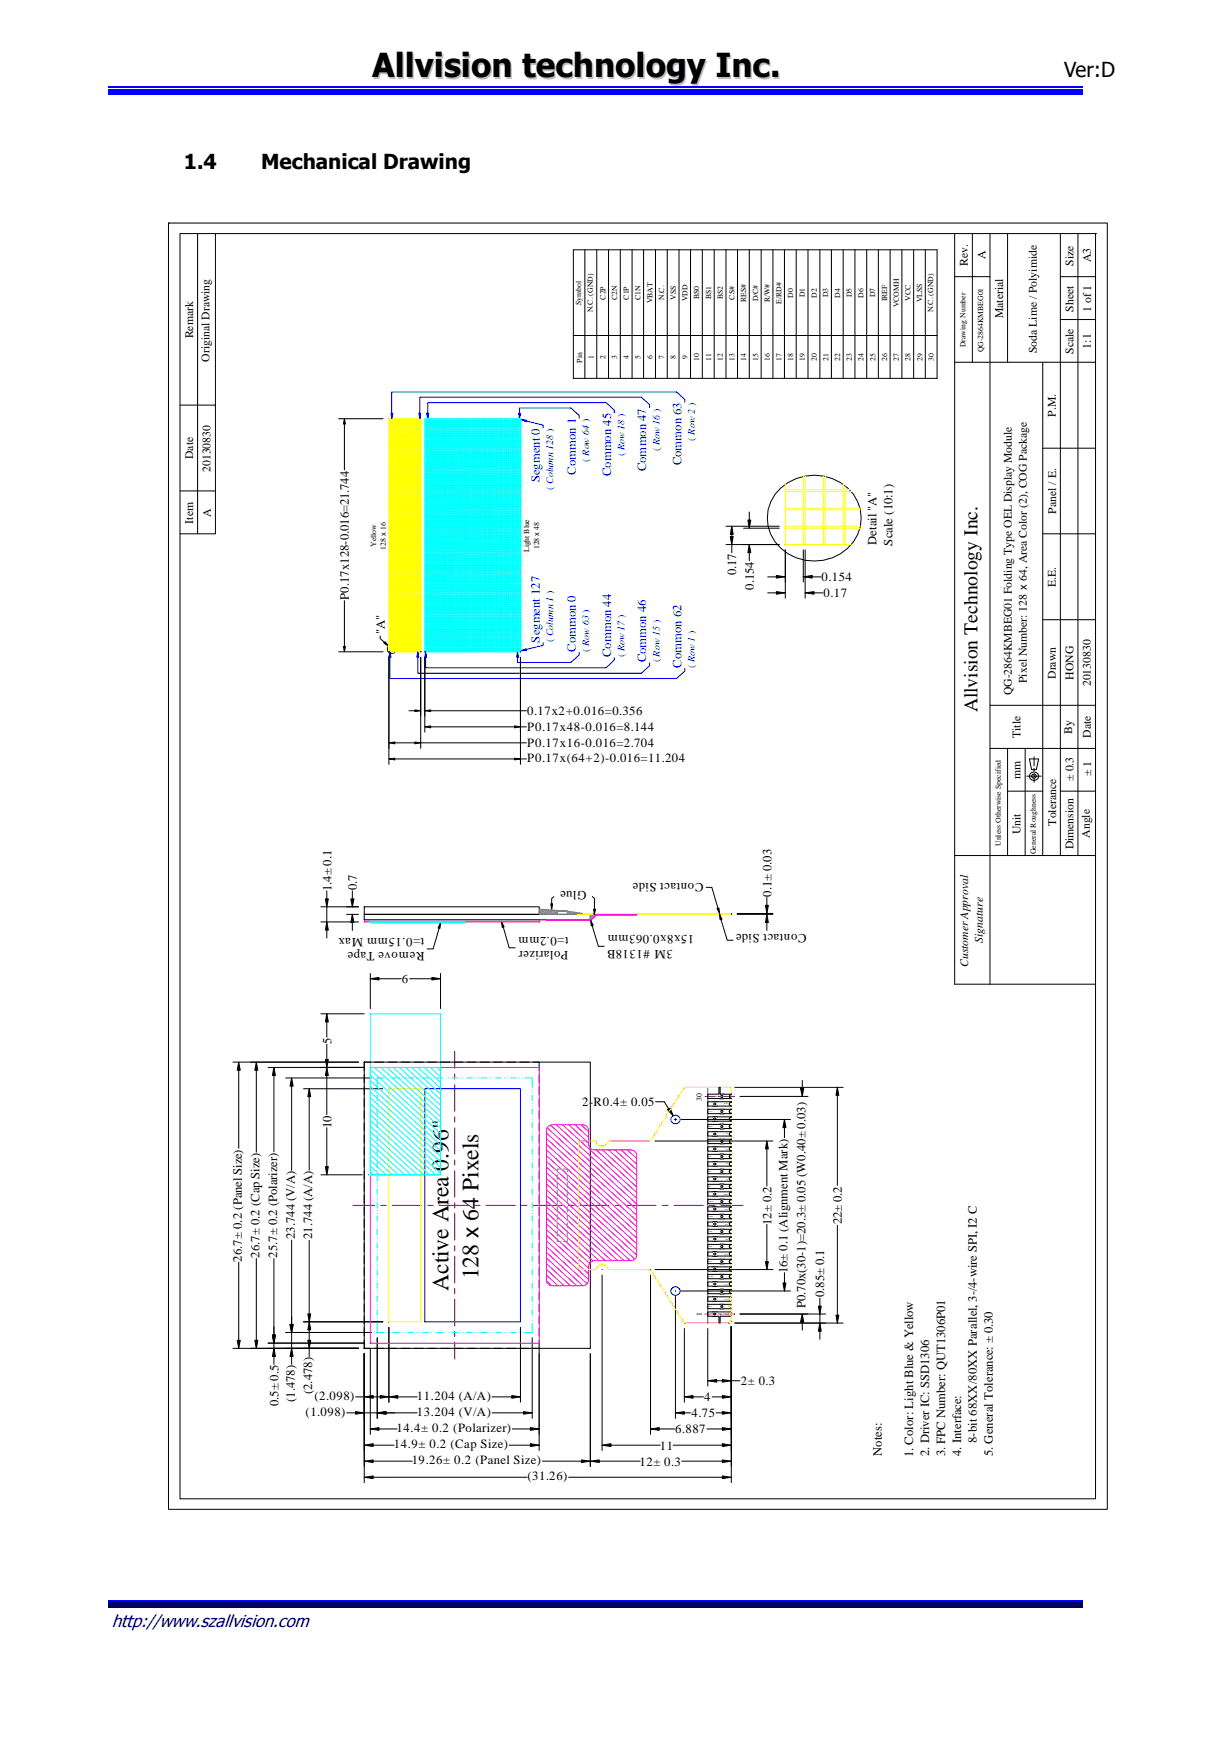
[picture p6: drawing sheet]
<svg xmlns="http://www.w3.org/2000/svg" width="210mm" height="297mm" viewBox="0 0 210 297" stroke-linecap="round" stroke-linejoin="round" font-family="sans-serif">
<defs><g id="words">
<text font-size="5.7" x="63.6" y="13.2">Allvision technology Inc.</text>
<g font-size="4">
<text x="76.6" y="220.6" transform="rotate(-90 76.6 220.6)">Active Area 0.96&quot;</text>
<text x="81.7" y="218.7" transform="rotate(-90 81.7 218.7)">128 x 64 Pixels</text>
</g>
<g font-size="3.5">
<text x="181.8" y="13.2">Ver:D</text>
<text x="31.4" y="28.9">1.4</text>
<text x="44.6" y="28.9">Mechanical Drawing</text>
</g>
<text font-size="3.4" x="167" y="121.8" transform="rotate(-90 167 121.8)">Allvision Technology Inc.</text>
<text font-size="3" fill="#000080" x="19.1" y="278">http://www.szallvision.com</text>
<g font-size="2.2" fill="#00f">
<text x="92.2" y="82.4" transform="rotate(-90 92.2 82.4)">Segment 0</text>
<text x="98.4" y="81.1" transform="rotate(-90 98.4 81.1)">Common 1</text>
<text x="104.4" y="81.4" transform="rotate(-90 104.4 81.4)">Common 45</text>
<text x="110.4" y="80.5" transform="rotate(-90 110.4 80.5)">Common 47</text>
<text x="116.4" y="79.5" transform="rotate(-90 116.4 79.5)">Common 63</text>
<text x="92.2" y="109.8" transform="rotate(-90 92.2 109.8)">Segment 127</text>
<text x="98.4" y="111.4" transform="rotate(-90 98.4 111.4)">Common 0</text>
<text x="104.4" y="112.3" transform="rotate(-90 104.4 112.3)">Common 44</text>
<text x="110.4" y="113.2" transform="rotate(-90 110.4 113.2)">Common 46</text>
<text x="116.4" y="114.1" transform="rotate(-90 116.4 114.1)">Common 62</text>
</g>
<g font-size="2.2">
<text x="149.8" y="93.1" transform="rotate(-90 149.8 93.1)">Detail &quot;A&quot;</text>
<text x="152.5" y="93.2" transform="rotate(-90 152.5 93.2)">Scale (10:1)</text>
<text x="125.8" y="98.3" transform="rotate(-90 125.8 98.3)">0.17</text>
<text x="128.8" y="100.8" transform="rotate(-90 128.8 100.8)">0.154</text>
<text x="140.4" y="99.3">0.154</text>
<text x="59.6" y="102.5" transform="rotate(-90 59.6 102.5)">P0.17x128-0.016=21.744</text>
<text x="140.7" y="102.1">0.17</text>
<text x="65.7" y="108.4" transform="rotate(-90 65.7 108.4)">&quot;A&quot;</text>
<text x="90" y="122.2">0.17x2+0.016=0.356</text>
<text x="90.1" y="125">P0.17x48-0.016=8.144</text>
<text x="90.1" y="130.2">P0.17x(64+2)-0.016=11.204</text>
<text x="90.1" y="127.7">P0.17x16-0.016=2.704</text>
<text x="56.6" y="152.3" transform="rotate(-90 56.6 152.3)">1.4± 0.1</text>
<text x="61" y="152.1" transform="rotate(-90 61 152.1)">0.7</text>
<text x="100.2" y="152.3" transform="rotate(-180 100.2 152.3)">Glue</text>
<text x="120.2" y="151" transform="rotate(-180 120.2 151)">Contact Side</text>
<text x="131.8" y="153.3" transform="rotate(-90 131.8 153.3)">0.1± 0.03</text>
<text x="72.5" y="160.3" transform="rotate(-180 72.5 160.3)">t=0.15mm Max</text>
<text x="97.1" y="160.1" transform="rotate(-180 97.1 160.1)">t=0.2mm</text>
<text x="118.6" y="159.8" transform="rotate(-180 118.6 159.8)">15x8x0.063mm</text>
<text x="137.8" y="159.6" transform="rotate(-180 137.8 159.6)">Contact Side</text>
<text x="72.5" y="162.7" transform="rotate(-180 72.5 162.7)">Remove Tape</text>
<text x="97.1" y="162.5" transform="rotate(-180 97.1 162.5)">Polarizer</text>
<text x="115" y="162.3" transform="rotate(-180 115 162.3)">3M #1318B</text>
<text x="68.7" y="168">6</text>
<text x="56.6" y="178.4" transform="rotate(-90 56.6 178.4)">5</text>
<text x="99.4" y="189">2-R0.4± 0.05</text>
<text x="56.6" y="192.8" transform="rotate(-90 56.6 192.8)">10</text>
<text x="131.8" y="209.4" transform="rotate(-90 131.8 209.4)">12± 0.2</text>
<text x="143.8" y="209.3" transform="rotate(-90 143.8 209.3)">22± 0.2</text>
<text x="41.3" y="215.6" transform="rotate(-90 41.3 215.6)">26.7± 0.2 (Panel Size)</text>
<text x="44.3" y="214.9" transform="rotate(-90 44.3 214.9)">26.7± 0.2 (Cap Size)</text>
<text x="47.3" y="215" transform="rotate(-90 47.3 215)">25.7± 0.2 (Polarizer)</text>
<text x="50.4" y="211.8" transform="rotate(-90 50.4 211.8)">23.744 (V/A)</text>
<text x="53.4" y="211.8" transform="rotate(-90 53.4 211.8)">21.744 (A/A)</text>
<text x="134.6" y="217.6" transform="rotate(-90 134.6 217.6)">16± 0.1 (Alignment Mark)</text>
<text x="140.8" y="221.7" transform="rotate(-90 140.8 221.7)">0.85± 0.1</text>
<text x="137.6" y="223.6" transform="rotate(-90 137.6 223.6)">P0.70x(30-1)=20.3± 0.05 (W0.40± 0.03)</text>
<text x="50.4" y="239.6" transform="rotate(-90 50.4 239.6)">(1.478)</text>
<text x="53.4" y="238.3" transform="rotate(-90 53.4 238.3)">(2.478)</text>
<text x="53.7" y="239.2">(2.098)</text>
<text x="71.2" y="239.2">11.204 (A/A)</text>
<text x="120.3" y="239.5">4</text>
<text x="126.6" y="236.7">2± 0.3</text>
<text x="47.6" y="240.3" transform="rotate(-90 47.6 240.3)">0.5± 0.5</text>
<text x="52.2" y="242">(1.098)</text>
<text x="67.8" y="244.7">14.4± 0.2 (Polarizer)</text>
<text x="71.2" y="242">13.204 (V/A)</text>
<text x="115.3" y="245">6.887</text>
<text x="118.1" y="242.2">4.75</text>
<text x="67.3" y="247.5">14.9± 0.2 (Cap Size)</text>
<text x="70.3" y="250.3">19.26± 0.2 (Panel Size)</text>
<text x="109.3" y="250.5">12± 0.3</text>
<text x="112.7" y="247.7">11</text>
<text x="150.7" y="248.8" transform="rotate(-90 150.7 248.8)">Notes:</text>
<text x="156" y="249.1" transform="rotate(-90 156 249.1)">1. Color: Light Blue &amp; Yellow</text>
<text x="158.8" y="248.9" transform="rotate(-90 158.8 248.9)">2. Driver IC: SSD1306</text>
<text x="161.5" y="248.9" transform="rotate(-90 161.5 248.9)">3. FPC Number: QUT1306P01</text>
<text x="164.2" y="248.9" transform="rotate(-90 164.2 248.9)">4. Interface:</text>
<text x="166.9" y="246.6" transform="rotate(-90 166.9 246.6)">8-bit 68XX/80XX Parallel, 3-/4-wire SPI, I2 C</text>
<text x="169.7" y="248.9" transform="rotate(-90 169.7 248.9)">5. General Tolerance: ± 0.30</text>
<text x="90.1" y="253">(31.26)</text>
</g>
<g font-size="2">
<text x="165.3" y="45.4" transform="rotate(-90 165.3 45.4)">Rev.</text>
<text x="168.4" y="44.3" transform="rotate(-90 168.4 44.3)">A</text>
<text x="183.4" y="45.4" transform="rotate(-90 183.4 45.4)">Size</text>
<text x="186.4" y="44.8" transform="rotate(-90 186.4 44.8)">A3</text>
<text x="183.4" y="53.3" transform="rotate(-90 183.4 53.3)">Sheet</text>
<text x="186.4" y="53.3" transform="rotate(-90 186.4 53.3)">1 of 1</text>
<text x="33" y="57.8" transform="rotate(-90 33 57.8)">Remark</text>
<text x="171.4" y="54.4" transform="rotate(-90 171.4 54.4)">Material</text>
<text x="186.4" y="59.6" transform="rotate(-90 186.4 59.6)">1:1</text>
<text x="35.8" y="61.8" transform="rotate(-90 35.8 61.8)">Original Drawing</text>
<text x="177.2" y="60.4" transform="rotate(-90 177.2 60.4)">Soda Lime / Polyimide</text>
<text x="183.4" y="60.5" transform="rotate(-90 183.4 60.5)">Scale</text>
<text x="180.4" y="71.2" transform="rotate(-90 180.4 71.2)">P.M.</text>
<text x="33" y="78.5" transform="rotate(-90 33 78.5)">Date</text>
<text x="36" y="80.7" transform="rotate(-90 36 80.7)">20130830</text>
<text x="33" y="89.5" transform="rotate(-90 33 89.5)">Item</text>
<text x="36" y="88.3" transform="rotate(-90 36 88.3)">A</text>
<text x="180.4" y="87.8" transform="rotate(-90 180.4 87.8)">Panel / E.</text>
<text x="180.4" y="100.3" transform="rotate(-90 180.4 100.3)">E.E.</text>
<text x="172.9" y="118.8" transform="rotate(-90 172.9 118.8)">QG-2864KMBEG01 Folding Type OEL Display Module</text>
<text x="175.4" y="116.7" transform="rotate(-90 175.4 116.7)">Pixel Number: 128 x 64, Area Color (2), COG Package</text>
<text x="180.4" y="116" transform="rotate(-90 180.4 116)">Drawn</text>
<text x="183.4" y="116.2" transform="rotate(-90 183.4 116.2)">HONG</text>
<text x="186.4" y="117.3" transform="rotate(-90 186.4 117.3)">20130830</text>
<text x="183.2" y="125.4" transform="rotate(-90 183.2 125.4)">By</text>
<text x="174.4" y="126.2" transform="rotate(-90 174.4 126.2)">Title</text>
<text x="186.4" y="126.1" transform="rotate(-90 186.4 126.1)">Date</text>
<text x="174.4" y="133.2" transform="rotate(-90 174.4 133.2)">mm</text>
<text x="183.4" y="133.4" transform="rotate(-90 183.4 133.4)">± 0.3</text>
<text x="186.4" y="132.6" transform="rotate(-90 186.4 132.6)">± 1</text>
<text x="174.4" y="142.5" transform="rotate(-90 174.4 142.5)">Unit</text>
<text x="180.4" y="141.1" transform="rotate(-90 180.4 141.1)">Tolerance</text>
<text x="186.2" y="143.2" transform="rotate(-90 186.2 143.2)">Angle</text>
<text x="183.4" y="145.2" transform="rotate(-90 183.4 145.2)">Dimension</text>
<text x="167.9" y="161.1" transform="rotate(-90 167.9 161.1)">Signature</text>
<text x="165.4" y="165.3" transform="rotate(-90 165.4 165.3)">Customer Approval</text>
</g>
<g font-size="1.7" fill="#00f">
<text x="106.7" y="78" transform="rotate(-90 106.7 78)">( Row 18 )</text>
<text x="112.7" y="77.1" transform="rotate(-90 112.7 77.1)">( Row 16 )</text>
<text x="118.7" y="75.3" transform="rotate(-90 118.7 75.3)">( Row 2 )</text>
<text x="94.5" y="83.8" transform="rotate(-90 94.5 83.8)">( Column 128 )</text>
<text x="100.7" y="78.9" transform="rotate(-90 100.7 78.9)">( Row 64 )</text>
<text x="94.5" y="109.7" transform="rotate(-90 94.5 109.7)">( Column 1 )</text>
<text x="100.7" y="111.4" transform="rotate(-90 100.7 111.4)">( Row 63 )</text>
<text x="106.7" y="112.3" transform="rotate(-90 106.7 112.3)">( Row 17 )</text>
<text x="112.7" y="113.2" transform="rotate(-90 112.7 113.2)">( Row 15 )</text>
<text x="118.7" y="114.1" transform="rotate(-90 118.7 114.1)">( Row 1 )</text>
</g>
<g font-size="1.3">
<text x="99.3" y="52.2" transform="rotate(-90 99.3 52.2)">Symbol</text>
<text x="101.3" y="53.4" transform="rotate(-90 101.3 53.4)">N.C. (GND)</text>
<text x="103.4" y="51.2" transform="rotate(-90 103.4 51.2)">C2P</text>
<text x="105.5" y="51.3" transform="rotate(-90 105.5 51.3)">C2N</text>
<text x="107.5" y="51.2" transform="rotate(-90 107.5 51.2)">C1P</text>
<text x="109.4" y="51.3" transform="rotate(-90 109.4 51.3)">C1N</text>
<text x="111.5" y="51.9" transform="rotate(-90 111.5 51.9)">VBAT</text>
<text x="113.5" y="51.3" transform="rotate(-90 113.5 51.3)">N.C.</text>
<text x="115.5" y="51.2" transform="rotate(-90 115.5 51.2)">VSS</text>
<text x="117.5" y="51.5" transform="rotate(-90 117.5 51.5)">VDD</text>
<text x="119.5" y="51.2" transform="rotate(-90 119.5 51.2)">BS0</text>
<text x="121.5" y="51.1" transform="rotate(-90 121.5 51.1)">BS1</text>
<text x="123.5" y="51.2" transform="rotate(-90 123.5 51.2)">BS2</text>
<text x="125.5" y="51.2" transform="rotate(-90 125.5 51.2)">CS#</text>
<text x="127.5" y="51.6" transform="rotate(-90 127.5 51.6)">RES#</text>
<text x="129.5" y="51.5" transform="rotate(-90 129.5 51.5)">D/C#</text>
<text x="131.5" y="51.6" transform="rotate(-90 131.5 51.6)">R/W#</text>
<text x="133.5" y="51.9" transform="rotate(-90 133.5 51.9)">E/RD#</text>
<text x="135.5" y="50.9" transform="rotate(-90 135.5 50.9)">D0</text>
<text x="137.5" y="50.8" transform="rotate(-90 137.5 50.8)">D1</text>
<text x="139.6" y="50.9" transform="rotate(-90 139.6 50.9)">D2</text>
<text x="141.5" y="50.8" transform="rotate(-90 141.5 50.8)">D3</text>
<text x="143.5" y="50.9" transform="rotate(-90 143.5 50.9)">D4</text>
<text x="145.5" y="50.8" transform="rotate(-90 145.5 50.8)">D5</text>
<text x="147.6" y="50.9" transform="rotate(-90 147.6 50.9)">D6</text>
<text x="149.5" y="50.8" transform="rotate(-90 149.5 50.8)">D7</text>
<text x="151.6" y="51.5" transform="rotate(-90 151.6 51.5)">IREF</text>
<text x="153.6" y="52.5" transform="rotate(-90 153.6 52.5)">VCOMH</text>
<text x="155.6" y="51.4" transform="rotate(-90 155.6 51.4)">VCC</text>
<text x="157.6" y="51.7" transform="rotate(-90 157.6 51.7)">VLSS</text>
<text x="159.4" y="53.4" transform="rotate(-90 159.4 53.4)">N.C. (GND)</text>
<text x="165" y="59.4" transform="rotate(-90 165 59.4)">Drawing Number</text>
<text x="99.4" y="62" transform="rotate(-90 99.4 62)">Pin</text>
<text x="101.5" y="61.4" transform="rotate(-90 101.5 61.4)">1</text>
<text x="103.4" y="61.3" transform="rotate(-90 103.4 61.3)">2</text>
<text x="105.5" y="61.3" transform="rotate(-90 105.5 61.3)">3</text>
<text x="107.5" y="61.3" transform="rotate(-90 107.5 61.3)">4</text>
<text x="109.4" y="61.3" transform="rotate(-90 109.4 61.3)">5</text>
<text x="111.5" y="61.4" transform="rotate(-90 111.5 61.4)">6</text>
<text x="113.5" y="61.4" transform="rotate(-90 113.5 61.4)">7</text>
<text x="115.5" y="61.4" transform="rotate(-90 115.5 61.4)">8</text>
<text x="117.5" y="61.4" transform="rotate(-90 117.5 61.4)">9</text>
<text x="119.5" y="61.8" transform="rotate(-90 119.5 61.8)">10</text>
<text x="121.5" y="61.7" transform="rotate(-90 121.5 61.7)">11</text>
<text x="123.5" y="61.8" transform="rotate(-90 123.5 61.8)">12</text>
<text x="125.5" y="61.7" transform="rotate(-90 125.5 61.7)">13</text>
<text x="127.5" y="61.8" transform="rotate(-90 127.5 61.8)">14</text>
<text x="129.5" y="61.7" transform="rotate(-90 129.5 61.7)">15</text>
<text x="131.5" y="61.8" transform="rotate(-90 131.5 61.8)">16</text>
<text x="133.5" y="61.8" transform="rotate(-90 133.5 61.8)">17</text>
<text x="135.5" y="61.8" transform="rotate(-90 135.5 61.8)">18</text>
<text x="137.5" y="61.8" transform="rotate(-90 137.5 61.8)">19</text>
<text x="139.6" y="61.7" transform="rotate(-90 139.6 61.7)">20</text>
<text x="141.6" y="61.6" transform="rotate(-90 141.6 61.6)">21</text>
<text x="143.5" y="61.7" transform="rotate(-90 143.5 61.7)">22</text>
<text x="145.5" y="61.7" transform="rotate(-90 145.5 61.7)">23</text>
<text x="147.6" y="61.7" transform="rotate(-90 147.6 61.7)">24</text>
<text x="149.6" y="61.7" transform="rotate(-90 149.6 61.7)">25</text>
<text x="151.6" y="61.7" transform="rotate(-90 151.6 61.7)">26</text>
<text x="153.6" y="61.7" transform="rotate(-90 153.6 61.7)">27</text>
<text x="155.6" y="61.7" transform="rotate(-90 155.6 61.7)">28</text>
<text x="157.6" y="61.7" transform="rotate(-90 157.6 61.7)">29</text>
<text x="159.6" y="61.7" transform="rotate(-90 159.6 61.7)">30</text>
<text x="168" y="60.2" transform="rotate(-90 168 60.2)">QG-2864KMBEG01</text>
<text x="64.3" y="93.5" transform="rotate(-90 64.3 93.5)">Yellow</text>
<text x="65.9" y="93.9" transform="rotate(-90 65.9 93.9)">128 x 16</text>
<text x="90.4" y="94.4" transform="rotate(-90 90.4 94.4)">Light Blue</text>
<text x="92.1" y="93.9" transform="rotate(-90 92.1 93.9)">128 x 48</text>
<text x="171" y="144.6" transform="rotate(-90 171 144.6)">Unless Otherwise Specified</text>
<text x="177" y="146" transform="rotate(-90 177 146)">General Roughness</text>
<text x="119.9" y="188.1" transform="rotate(-90 119.9 188.1)">30</text>
<text x="119.9" y="224.9" transform="rotate(-90 119.9 224.9)">1</text>
</g>
<g font-size=".3">
<text x="121.7" y="189.9" transform="rotate(-180 121.7 189.9)">VCC</text>
<text x="122.6" y="187.3" transform="rotate(-180 122.6 187.3)">N.C. (GND)</text>
<text x="124.4" y="188.6" transform="rotate(-180 124.4 188.6)">VLSS</text>
<text x="124.4" y="191.2" transform="rotate(-180 124.4 191.2)">VCOMH</text>
<text x="121.5" y="195" transform="rotate(-180 121.5 195)">D6</text>
<text x="121.5" y="197.6" transform="rotate(-180 121.5 197.6)">D4</text>
<text x="121.7" y="192.5" transform="rotate(-180 121.7 192.5)">IREF</text>
<text x="124.4" y="193.7" transform="rotate(-180 124.4 193.7)">D7</text>
<text x="124.4" y="196.3" transform="rotate(-180 124.4 196.3)">D5</text>
<text x="121.5" y="200.1" transform="rotate(-180 121.5 200.1)">D2</text>
<text x="121.5" y="202.7" transform="rotate(-180 121.5 202.7)">D0</text>
<text x="124.4" y="198.8" transform="rotate(-180 124.4 198.8)">D3</text>
<text x="124.4" y="201.4" transform="rotate(-180 124.4 201.4)">D1</text>
<text x="124.4" y="204" transform="rotate(-180 124.4 204)">E/RD#</text>
<text x="121.8" y="205.3" transform="rotate(-180 121.8 205.3)">R/W#</text>
<text x="121.8" y="207.8" transform="rotate(-180 121.8 207.8)">RES#</text>
<text x="124.4" y="206.5" transform="rotate(-180 124.4 206.5)">D/C#</text>
<text x="124.4" y="209.1" transform="rotate(-180 124.4 209.1)">CS#</text>
<text x="121.6" y="213" transform="rotate(-180 121.6 213)">BS0</text>
<text x="121.6" y="210.4" transform="rotate(-180 121.6 210.4)">BS2</text>
<text x="121.6" y="215.6" transform="rotate(-180 121.6 215.6)">VSS</text>
<text x="124.4" y="211.7" transform="rotate(-180 124.4 211.7)">BS1</text>
<text x="124.4" y="214.3" transform="rotate(-180 124.4 214.3)">VDD</text>
<text x="121.6" y="220.7" transform="rotate(-180 121.6 220.7)">C1P</text>
<text x="121.9" y="218.1" transform="rotate(-180 121.9 218.1)">VBAT</text>
<text x="124.4" y="216.8" transform="rotate(-180 124.4 216.8)">N.C.</text>
<text x="124.4" y="219.4" transform="rotate(-180 124.4 219.4)">C1N</text>
<text x="124.4" y="221.9" transform="rotate(-180 124.4 221.9)">C2N</text>
<text x="121.6" y="223.2" transform="rotate(-180 121.6 223.2)">C2P</text>
<text x="124.4" y="224.6" transform="rotate(-180 124.4 224.6)">N.C. (GND)</text>
</g>
</g></defs>
<path d="M18.6 16.1h166.5" fill="none" stroke="#00f" stroke-width=".25"/>
<path d="M18.6 15.2h166.5v.5h-166.5z" fill="#00f"/>
<path d="M18.6 14.8h166.5M18.6 273.6h166.5" fill="none" stroke="#00f" stroke-width=".25"/>
<path d="M18.6 273.7h166.5v.8h-166.5z" fill="#00006b"/>
<path d="M18.6 274.7h166.5" fill="none" stroke="#005" stroke-width=".25"/>
<g fill="none" stroke="#000" stroke-width=".17">
<path d="M28.8 38.1h160.4v219.9h-160.4zM28.8 38.1h.1M30.8 39.9h156.4v216.3h-156.4zM33.8 39.9v51.3M36.8 39.9v51.3h-6M163.1 39.9v128.3h24.1M166.1 39.9v22M169.1 39.9v128.3M172.1 39.9v22M181.2 39.9v106.3M184.2 39.9v106.3M187.2 39.9h.1"/>
<path d="M98 42.7h62.1v22h-62.1M98 57.3h62.1M118 42.7v22M120 42.7v22M122 42.7v22M124 42.7v22M126 42.7v22M128 42.7v22M130 42.7v22M132.1 42.7v22M134 42.7v22M136 42.7v22"/>
<path d="M138 42.7v22M140.1 42.7v22M142 42.7v22M144.1 42.7v22M146.1 42.7v22M148.1 42.7v22M150.1 42.7v22M152.1 42.7v22M154.1 42.7v22M156.1 42.7v22M158.1 42.7v22M163.1 47.3h6"/>
<path d="M181.2 54.6h6M181.2 47.3h6M30.8 69.2h6M57.8 71.6h7.6M58.8 71.6l.2 .9h-.3zM58.8 72.5v7.8M66.4 71.6h.1M163.1 61.9h24.1M178.2 76.6h9M178.2 61.9v84.3M30.8 83.9h6M124 93.1h9.1"/>
<path d="M124 89.9h9.1M124.8 91.7h.5l-.3 1.4zM125 89.9l.3 1.4h-.5zM125 91.3v.4M125 93.1v1.4M127 90.3h6.1M127.8 88.9h.5l-.3 1.4zM128 93.1l.3 1.4h-.5zM128 87.5v1.4M128 94.5v1.3M131.2 98.6h1.5M132.6 98.3l1.6 .3-1.6 .2z"/>
<path d="M134.2 90.3h.1M134.2 93.1h.1M134.2 89.9h.1M134.2 94v8.2M137.2 98.6l1.6-.3v.5zM137.2 93.1h.1M137.2 94v5.5M137.2 98.6h.1M137.6 93.1h.1M137.6 94v8.2M138.8 98.6h1.5M178.2 91.2h9"/>
<path d="M57.8 111.4h7.6M58.7 110.5h.3l-.2 .9zM58.8 102.7v7.8M65 108.7v.4l.7 .7M65.6 109.9l.2-.2 .6 .7zM66.4 111.4h.1M131.2 101.3h1.5M132.6 101.1l1.6 .2-1.6 .3zM137.6 101.3l1.5-.2v.5zM137.6 101.3h.1M139.1 101.3h1.5M178.2 105.9h9"/>
<path d="M169.1 127.9h18.1M169.1 120.5h18.1M172.1 127.9v18.3M172.1 135.2h6.1M175.2 127.9v18.3M175.4 132.7h2.5M175.9 129.7h1.6l-.4 1.9h-.8zM176.4 132.4h.6l.1 .3-.1 .2-.3 .1-.3-.1-.1-.2zM176.7 129.3v1.6M176.7 131.3v.5M176.7 132.2v1.5M181.2 135.2h6"/>
<path d="M54.8 157.6h6.5M54.8 155h6.5M55.6 153.6h.5l-.3 1.4zM55.8 157.6l.3 1.4h-.5zM55.8 152.3v1.3M55.8 155v2.6M55.8 159v1.3M62.2 157.6h.1M62.2 155h.1M62.2 156.3h38.7v.9h-38.7zM75 158.6l-1 3.6h-1M75.3 157.8l-.1 .9-.4-.1z"/>
<path d="M85.7 157.6l.4 .8-.3 .1zM86 158.4l1 3.6h1M100.9 157.2h.1M100.9 157.3l.4 .9h-.3zM101.2 158.2l1 3.5h1M101.2 153.2l.4 .3v1.9M101.4 155.4h.3l-.1 .9zM122.9 156.3l.5 .8-.4 .1zM123.2 157.2l1 3.5h1M124.9 156.3h.1M124.9 156.1h.1M125.9 156.3h6.2"/>
<path d="M125.9 156.1h6.2M130.8 154.7h.5l-.3 1.4zM131 156.3l.3 1.4h-.5zM131 153.4v1.3M131 157.7v1.3M163.1 146.2h24.1M54.8 173.3h7.4M55.8 173.3l.3 1.4h-.5zM55.8 174.7v2.6M55.8 178.5v2.6M63.3 167.3l1.4-.3v.5zM63.3 173.3h.1"/>
<path d="M63.3 166.4v6M63.3 167.3h.1M64.7 167.3h3.9M70 167.3h3.8M73.8 167l1.5 .3-1.5 .2zM75.3 173.3h.1M75.3 166.4v6M39.8 181.5h21.5M40.8 181.5l.2 1.4h-.5zM40.8 182.9v13.4M43.8 181.5l.2 1.4h-.5zM43.8 182.9v14"/>
<path d="M45.8 182.4h16.4M46.8 182.4l.3 1.4h-.6zM46.8 183.8v13.1M48.8 184.2h14.6M49.8 184.2l.3 1.4h-.5zM49.8 185.6v14.4M51.8 186.1h13.6M52.8 186.1l.3 1.3h-.5zM52.8 187.4v12.6M55.6 181.1h.5l-.3 1.3zM55.6 199.4h.5l-.3 1.4zM55.8 182.4l.3 1.4h-.5z"/>
<path d="M55.8 183.8v6.7M55.8 192.7v6.7M62.2 183.7v1.3M62.2 185.7v1.4M62.2 187.8v1.4M62.2 189.8v1.4M62.2 191.9v1.4M62.2 194v1.3M62.2 196v1.4M62.2 198.1v1.4M62.2 181.5h38.7v48.9h-38.7zM63.3 181.5h-1.1v1.5"/>
<path d="M63.3 182.4h.1M64 181.5h1.5M64.5 184.2h.1M66.3 181.5h1.5M66.4 186.1h.1M68.5 181.5h1.5M70.8 181.5h1.5M73 181.5h1.6M75.3 181.5h1.5M77.6 181.5h1.5M79.8 181.5h1.5M82.1 181.5h1.5"/>
<path d="M84.3 181.5h1.5M86.6 181.5h1.5M88.8 181.5h1.6M91.1 181.5h1v1.5M92.1 183.7v1.3M92.1 185.7v1.4M92.1 187.8v1.4M92.1 189.8v1.4M92.1 191.9v1.4M92.1 194v1.3M92.1 196v1.4M92.1 198.1v1.4"/>
<path d="M115.4 191.3h.1M116.4 191.3h18.7M124.5 185.8h.1M125.5 187.4h.1M125.6 185.8h18.5M126.4 187.4h11.6M134 191.3l.3 1.4h-.5zM134 192.7v1.8M136.8 186h.5l-.2 1.4zM137.1 184.7v1.3M143.1 185.8l.2 1.4h-.5zM143.1 187.2v15.4"/>
<path d="M40.8 215.7v13.4M43.8 215.1v14M46.8 215.1v13.1M49.8 211.9v14.5M52.8 211.9v12.7M54.8 200.8h7.1M62.2 200.1v1.4M62.2 202.2v1.4M62.2 204.3v1.4M62.2 206.3v1.4M62.2 208.4v1.4M62.2 210.5v1.3"/>
<path d="M62.2 212.5v1.4M62.2 214.6v1.3M62.2 216.6v1.4M62.2 218.7v1.4M62.9 200.8h.1M92.1 200.1v1.4M92.1 202.2v1.4M92.1 204.3v1.4M92.1 206.3v1.4M92.1 208.4v1.4M92.1 210.5v1.3M92.1 212.5v1.4"/>
<path d="M92.1 214.6v1.3M92.1 216.6v1.4M92.1 218.7v1.4M102.9 217h.1M102.9 217.9v30M111.1 217.9v27.3M111.1 217h.1M133.8 219.3h.5l-.3 1.3zM134 217.5v1.8M143.1 209.4v15.4M39.8 230.4h21.5M40.5 229.1h.5l-.2 1.3z"/>
<path d="M43.5 229.1h.5l-.2 1.3zM45.8 229.6h16.4M46.5 228.2h.6l-.3 1.4zM46.8 230.4l.3 1.4h-.6zM46.8 229.6v.8M46.8 231.8v1.4M48.8 227.7h14.6M49.6 226.4h.5l-.3 1.3zM49.8 230.4l.3 1.4h-.5zM49.8 227.7v2.7M49.8 231.8v1.4M52.6 224.6h.5l-.3 1.3z"/>
<path d="M52.6 229.1h.5l-.3 1.3zM52.8 225.9l.3 1.4h-.5zM52.8 227.3v1.8M52.8 230.4v1.4M60.7 238.7h1.6M62.2 238.7l1.6-.2v.5zM62.2 220.8v1.3M62.2 222.8v1.4M62.2 224.9v1.4M62.2 226.9v1.4M62.2 230.4h.1M62.2 229v1.4h1.1v14.8"/>
<path d="M62.2 231.4v22M63.3 229.6h.1M63.8 238.7h1.2M64 230.4h1.5M64.5 227.7h.1M64.5 228.6v13.8M65 238.5l1.4 .2-1.4 .3zM65.4 225.9h-13.6M66.3 230.4h1.5M66.4 238.7l1.6-.2v.5zM66.4 225.9h.1M66.4 226.8v12.8"/>
<path d="M68 238.7h3.3M68.5 230.4h1.5M70.8 230.4h1.5M73 230.4h1.6M75.3 230.4h1.5M77.6 230.4h1.5M79.8 230.4h1.5M82.1 230.4h1.5M84.1 238.7h3.3M84.3 230.4h1.5M86.6 230.4h1.5M87.4 238.5l1.5 .2-1.5 .3z"/>
<path d="M88.8 230.4h1.6M88.9 225.9h.1M88.9 226.8v12.8M88.9 238.7h.1M90.9 227.7h.1M90.9 228.6v13.8M92.1 229v1.4h-1M92.1 220.8v1.3M92.1 222.8v1.4M92.1 224.9v1.4M92.1 226.9v1.4M92.1 229.6h.1"/>
<path d="M92.2 230.4l-.1 17.5M100.9 230.4h.1M100.9 231.4v19.2M115.4 220.6h.1M115.4 221.6v20.8M116.4 220.6h18.7M116.9 238.7l1.5-.2v.5zM116.9 238.7h.1M116.9 226.1h.1M116.9 227.1v12.5M118.4 238.7h1.8M121.7 238.7h1.7"/>
<path d="M123.4 238.5l1.5 .2-1.5 .3zM124.5 226.1h.1M124.9 226.7v26.7M124.9 225.8h.1M125.5 224.6h.1M126.4 224.6h14.7M137.1 224.6l.2 1.4h-.5zM137.1 226v1.3M139.8 223.2h.5l-.2 1.4zM140.1 226.1l.2 1.4h-.5zM140.1 221.8v1.4M140.1 224.6v1.5"/>
<path d="M140.1 227.5v1.4M142.8 224.8h.5l-.2 1.3zM144.1 226.1h-18.5M59.2 241.5h1.5M60.7 241.3l1.5 .2-1.5 .2zM62.2 247l1.6-.3v.5zM62.2 249.7l1.6-.2v.5zM62.2 252.5l1.6-.3v.5zM62.2 249.7h.1M62.2 241.5h2.3M62.2 252.5h.1M63.3 244.2l1.4-.2v.5z"/>
<path d="M63.3 244.2h.1M63.8 252.5h26.2M63.8 247h3.6M63.8 249.7h6.6M64.5 241.5l1.5-.2v.4zM64.7 244.2h3.2M66 241.5h5.3M84.1 241.5h5.4M87 247h3.6M87.5 244.2h3.1M89.4 241.3l1.5 .2-1.5 .2zM90.6 246.7l1.5 .3-1.5 .2z"/>
<path d="M90.6 244l1.5 .2-1.5 .3zM92.1 247h.1M92.7 249.7h6.7M97.2 252.5h26.2M99.4 249.5l1.5 .2-1.5 .3zM100.9 249.7l1.5-.2v.5zM102.4 249.7h7M102.9 247l1.5-.3v.5zM102.9 247h.1M104.4 247h8.4M111.1 244.2l1.5-.2v.5zM111.1 244.2h.1"/>
<path d="M112.6 244.2h2.7M115 247h8.4M115.4 241.5l1.5-.2v.4zM116.5 249.7h6.9M116.9 241.5h1.1M120.8 244.2h2.6M122.3 241.5h1.1M123.4 252.2l1.5 .3-1.5 .2zM123.4 249.5l1.5 .2-1.5 .3zM123.4 244l1.5 .2-1.5 .3zM123.4 246.7l1.5 .3-1.5 .2zM123.4 241.3l1.5 .2-1.5 .2z"/>
<path d="M124.9 249.7h.1M124.9 241.5h.1"/>
<circle cx="67" cy="111" r=".77"/>
<circle cx="176.7" cy="132.7" r=".76"/>
</g>
<g fill="#000">
<path d="M58.8 71.6l.2 .9h-.3zM125 89.9l.3 1.4h-.5zM124.8 91.7h.5l-.3 1.4zM127.8 88.9h.5l-.3 1.4zM128 93.1l.3 1.4h-.5zM132.7 98.3l1.5 .3-1.5 .2zM137.2 98.6l1.6-.3v.5zM58.7 110.5h.3l-.2 .9zM65.6 109.9l.2-.2 .6 .7zM132.7 101.1l1.5 .2-1.5 .3zM137.6 101.3l1.5-.2v.5zM55.8 157.6l.3 1.4h-.5z"/>
<path d="M55.6 153.6h.5l-.3 1.4zM75.3 157.8l-.1 .9-.4-.1zM85.7 157.6l.4 .8-.3 .1zM100.9 157.3l.4 .9h-.3zM101.4 155.4h.3l-.1 .9zM122.9 156.3l.5 .8-.4 .1zM131 156.3l.3 1.4h-.5zM130.8 154.7h.5l-.3 1.4zM55.8 173.3l.3 1.4h-.5zM63.3 167.3l1.4-.3v.5zM73.8 167l1.5 .3-1.5 .2zM40.8 181.5l.2 1.4h-.5z"/>
<path d="M43.8 181.5l.2 1.4h-.5zM46.8 182.4l.3 1.4h-.6zM49.8 184.2l.3 1.4h-.5zM52.8 186.1l.3 1.3h-.5zM55.6 181.1h.5l-.3 1.3zM55.6 199.4h.5l-.3 1.4zM55.8 182.4l.3 1.4h-.5zM134 191.3l.3 1.4h-.5zM136.8 186h.5l-.2 1.4zM143.1 185.8l.2 1.4h-.5zM133.8 219.3h.5l-.3 1.3zM40.5 229.1h.5l-.2 1.3z"/>
<path d="M43.5 229.1h.5l-.2 1.3zM46.5 228.2h.6l-.3 1.4zM46.8 230.4l.3 1.4h-.6zM49.6 226.4h.5l-.3 1.3zM49.8 230.4l.3 1.4h-.5zM52.6 224.6h.5l-.3 1.3zM52.8 225.9l.3 1.4h-.5zM52.6 229.1h.5l-.3 1.3zM62.2 238.7l1.6-.2v.5zM65 238.5l1.4 .2-1.4 .3zM66.4 238.7l1.6-.2v.5zM87.4 238.5l1.5 .2-1.5 .3z"/>
<path d="M116.9 238.7l1.5-.2v.5zM123.4 238.5l1.5 .2-1.5 .3zM137.1 224.6l.2 1.4h-.5zM140.1 226.1l.2 1.4h-.5zM139.8 223.2h.5l-.2 1.4zM142.8 224.8h.5l-.2 1.3zM60.7 241.3l1.5 .2-1.5 .2zM62.2 247l1.6-.3v.5zM62.2 249.7l1.6-.2v.5zM62.2 252.5l1.6-.3v.5zM63.3 244.2l1.4-.2v.5zM64.5 241.5l1.5-.2v.4z"/>
<path d="M89.5 241.3l1.4 .2-1.4 .2zM90.6 246.7l1.5 .3-1.5 .2zM90.6 244l1.5 .2-1.5 .3zM99.4 249.5l1.5 .2-1.5 .3zM100.9 249.7l1.5-.2v.5zM102.9 247l1.5-.3v.5zM111.1 244.2l1.5-.2v.5zM115.4 241.5l1.5-.2v.4zM123.4 252.2l1.5 .3-1.5 .2zM123.4 249.5l1.5 .2-1.5 .3zM123.4 244l1.5 .2-1.5 .3zM123.4 246.7l1.5 .3-1.5 .2z"/>
<path d="M123.4 241.3l1.5 .2-1.5 .2z"/>
</g>
<g fill="none" stroke="#f0f" stroke-width=".17">
<path d="M62.2 157.2h29.9v.4h-29.9zM92.1 157.6h.1M93.4 157.2h7.5l1-.9h6.9v.1h-6.9l-1 .9h-7.5zM93.4 199.5l15.4 14.1M93.4 198.5l15.4 14.1M93.4 197.5l15.4 14.1M93.4 196.5l15.4 14.2M93.4 195.6l15.4 14.1M93.4 194.6l15.4 14.1M93.4 193.6l15.4 14.1M93.5 192.7l15.3 14.1M93.5 192.7l.4-.3 .5-.2h5.2l.5 .2 .3 .3 .2 .5v2.4l.1 .5 .4 .3 .5 .1h6.2l.5 .2 .4 .3 .1 .5v17l-.1 .5-.4 .3-.5 .2h-6.2l-.5 .1-.4 .3-.1 .5v2.4l-.2 .5-.3 .3-.5 .2h-5.2l-.5-.2-.4-.3-.1-.5v-25.6z"/>
<path d="M94 192.3l14.8 13.5M95.1 192.2l13.7 12.6M96.1 192.2l12.7 11.6M97.2 192.2l3.4 3.2M98.2 192.2l2.4 2.2M99.3 192.2l1.3 1.2M101.9 196.5l6.9 6.4M102.9 196.5l5.9 5.4M104 196.5l4.8 4.4M105.1 196.5l3.7 3.4M106.1 196.5l2.7 2.5M107.2 196.5l1.6 1.5"/>
<path d="M93.4 216l4.1 3.8M93.4 215l5.1 4.8M93.4 214l6.2 5.8M93.4 218.9l.9 .9M93.4 216.9l3 2.9M93.4 217.9l1.9 1.9M93.4 200.4l15.4 14.1M93.4 213.1l6.9 6.3M93.4 212.1l7.2 6.6M93.4 211.1l7.2 6.6M93.4 210.1l7.2 6.6M93.4 202.4l14.3 13.1"/>
<path d="M93.4 204.3l12.2 11.2M93.4 203.3l13.2 12.2M93.4 205.3l11.1 10.2M93.4 208.2l7.9 7.3M93.4 201.4l15.1 13.8M93.4 207.2l8.9 8.3M93.4 206.3l10 9.2M93.4 209.2l7.3 6.7"/>
</g>
<path d="M100.9 157.1h.1M100.9 156.3h1l-1 .9zM100.9 156.8l.2 .2M101 156.3l.5 .4M101.1 156.3l-.2 .2 .4 .3M101.4 156.6l-.4 .5M101.6 156.5l-.2-.2-.3 .3M101.7 156.3h.1M101.8 156.3l-.1 .1" fill="none" stroke="#808080" stroke-width=".17"/>
<path d="M63.3 157.6h16v.2h-16zM79.3 157.8h.1M63.3 173.3h12v27.5h-12zM63.3 200.8h.1" fill="none" stroke="#0ff" stroke-width=".17"/>
<path d="M98.4 156.1h26.5v.2h-26.5z" fill="none" stroke="#ff7e00" stroke-width=".17"/>
<g fill="none" stroke="#f00" stroke-width=".17">
<path d="M77.7 179.7v2.9M77.7 183.6v.9M77.7 185.4v4.5M77.7 190.9v.9M77.7 192.7v4.6M77.7 198.2v.9M60.3 206h3.7M65 206h1M67 206h5M73 206h1M75 206h5.1M77.7 200v4.6"/>
<path d="M77.7 205.5v1M77.7 207.4v4.5M77.7 212.9v.9M77.7 214.7v4.6M81.1 206h1M83 206h5.1M89.1 206h1M91.1 206h5M97.1 206h1M99.1 206h5M105.1 206h1M107.1 206h5"/>
<path d="M113.2 206h.9M115.2 206h5M121.2 206h1M123.2 206h3.7M77.7 220.2v.9M77.7 222v4.6M77.7 227.5v1M77.7 229.4v2.9"/>
</g>
<path d="M88.9 71.7l1 .1v.3z" fill="#00f"/>
<path d="M88.9 71.7l1 .1v.3zM89.9 71.9l2.9 .8v.4M97.5 69.7l1.5 1.3v.5M103.5 68.8l1.4 1.3v.5" fill="none" stroke="#00f" stroke-width=".17"/>
<path d="M88.6 70.6h.3l-.1 1z" fill="#00f"/>
<path d="M88.6 70.6h.3l-.1 1zM97.5 69.7h-8.7v.9" fill="none" stroke="#00f" stroke-width=".17"/>
<path d="M72.9 70.6h.4l-.2 1z" fill="#00f"/>
<path d="M72.9 70.6h.4l-.2 1zM103.5 68.8h-30.4v1.8" fill="none" stroke="#00f" stroke-width=".17"/>
<path d="M88.9 111.3l1-.4v.3z" fill="#00f"/>
<path d="M88.9 111.3l1-.4v.3zM92.8 109.8v.5l-2.9 .7M99 111.5v.4l-1.5 1.3M104.9 112.4v.4l-1.4 1.3" fill="none" stroke="#00f" stroke-width=".17"/>
<path d="M88.4 111.4l.2 .9h-.3z" fill="#00f"/>
<path d="M88.4 111.4l.2 .9h-.3zM88.4 112.3v.9h9.1" fill="none" stroke="#00f" stroke-width=".17"/>
<path d="M72.7 111.4l.2 .9h-.3z" fill="#00f"/>
<g fill="none" stroke="#00f" stroke-width=".17">
<path d="M72.7 111.4l.2 .9h-.3zM72.7 112.3v1.8h30.8"/>
<circle cx="115.5" cy="191.3" r=".78"/>
<circle cx="115.5" cy="220.7" r=".78"/>
</g>
<g fill="none" stroke="#0ff" stroke-width=".17">
<path d="M72.6 80h.3v.2h-.3zM72.6 79.7h.3v.2h-.3zM72.6 79.3h.3v.3h-.3zM72.6 79h.3v.3h-.3zM72.6 78.7h.3v.3h-.3zM72.6 78.4h.3v.3h-.3zM72.6 78.1h.3v.3h-.3zM72.6 77.8h.3v.3h-.3zM72.6 77.5h.3v.3h-.3zM72.6 77.2h.3v.2h-.3zM72.6 76.9h.3v.3h-.3zM72.6 76.5h.3v.3h-.3z"/>
<path d="M72.6 76.2h.3v.3h-.3zM72.6 75.9h.3v.3h-.3zM72.6 75.6h.3v.3h-.3zM72.6 75.3h.3v.3h-.3zM72.6 75h.3v.3h-.3zM72.6 74.7h.3v.3h-.3zM72.6 74.4h.3v.3h-.3zM72.6 74h.3v.3h-.3zM72.6 73.7h.3v.3h-.3zM72.6 73.4h.3v.3h-.3zM72.6 73.1h.3v.3h-.3zM72.6 72.8h.3v.3h-.3z"/>
<path d="M72.6 72.5h.3v.3h-.3zM72.6 72.2h.3v.3h-.3zM72.6 71.9h.3v.2h-.3zM72.6 71.6h.3v.3h-.3zM72.9 79.9h.1M72.9 79.6h.1M72.9 79.3h.1M72.9 79h.1M72.9 78.7h.1M72.9 78.4h.1M72.9 78.1h.1M72.9 77.8h.1"/>
<path d="M72.9 77.4h.1M72.9 77.2h.1M72.9 76.8h.1M72.9 76.5h.1M72.9 76.2h.1M72.9 75.9h.1M72.9 75.6h.1M72.9 75.3h.1M72.9 75h.1M72.9 74.7h.1M72.9 74.3h.1M72.9 74h.1"/>
<path d="M72.9 73.7h.1M72.9 73.4h.1M72.9 73.1h.1M72.9 72.8h.1M72.9 72.5h.1M72.9 72.1h.1M72.9 71.9h.1M72.9 80h.3v.2h-.3zM72.9 79.7h.3v.2h-.3zM72.9 79.3h.3v.3h-.3zM72.9 79h.3v.3h-.3zM72.9 78.7h.3v.3h-.3z"/>
<path d="M72.9 78.4h.3v.3h-.3zM72.9 78.1h.3v.3h-.3zM72.9 77.8h.3v.3h-.3zM72.9 77.5h.3v.3h-.3zM72.9 77.2h.3v.2h-.3zM72.9 76.9h.3v.3h-.3zM72.9 76.5h.3v.3h-.3zM72.9 76.2h.3v.3h-.3zM72.9 75.9h.3v.3h-.3zM72.9 75.6h.3v.3h-.3zM72.9 75.3h.3v.3h-.3zM72.9 75h.3v.3h-.3z"/>
<path d="M72.9 74.7h.3v.3h-.3zM72.9 74.4h.3v.3h-.3zM72.9 74h.3v.3h-.3zM72.9 73.7h.3v.3h-.3zM72.9 73.4h.3v.3h-.3zM72.9 73.1h.3v.3h-.3zM72.9 72.8h.3v.3h-.3zM72.9 72.5h.3v.3h-.3zM72.9 72.2h.3v.3h-.3zM72.9 71.9h.3v.2h-.3zM72.9 71.6h.3v.3h-.3zM73.2 79.9h.1"/>
<path d="M73.2 79.6h.1M73.2 79.3h.1M73.2 79h.1M73.2 78.7h.1M73.2 78.4h.1M73.2 78.1h.1M73.2 77.8h.1M73.2 77.4h.1M73.2 77.2h.1M73.2 76.8h.1M73.2 76.5h.1M73.2 76.2h.1"/>
<path d="M73.2 75.9h.1M73.2 75.6h.1M73.2 75.3h.1M73.2 75h.1M73.2 74.7h.1M73.2 74.3h.1M73.2 74h.1M73.2 73.7h.1M73.2 73.4h.1M73.2 73.1h.1M73.2 72.8h.1M73.2 72.5h.1"/>
<path d="M73.2 72.1h.1M73.2 71.9h.1M73.3 80h.3v.2h-.3zM73.3 79.7h.3v.2h-.3zM73.3 79.3h.3v.3h-.3zM73.3 79h.3v.3h-.3zM73.3 78.7h.3v.3h-.3zM73.3 78.4h.3v.3h-.3zM73.3 78.1h.3v.3h-.3zM73.3 77.8h.3v.3h-.3zM73.3 77.5h.3v.3h-.3zM73.3 77.2h.3v.2h-.3z"/>
<path d="M73.3 76.9h.3v.3h-.3zM73.3 76.5h.3v.3h-.3zM73.3 76.2h.3v.3h-.3zM73.3 75.9h.3v.3h-.3zM73.3 75.6h.3v.3h-.3zM73.3 75.3h.3v.3h-.3zM73.3 75h.3v.3h-.3zM73.3 74.7h.3v.3h-.3zM73.3 74.4h.3v.3h-.3zM73.3 74h.3v.3h-.3zM73.3 73.7h.3v.3h-.3zM73.3 73.4h.3v.3h-.3z"/>
<path d="M73.3 73.1h.3v.3h-.3zM73.3 72.8h.3v.3h-.3zM73.3 72.5h.3v.3h-.3zM73.3 72.2h.3v.3h-.3zM73.3 71.9h.3v.2h-.3zM73.3 71.6h.3v.3h-.3zM73.6 79.9h.1M73.6 79.6h.1M73.6 79.3h.1M73.6 79h.1M73.6 78.7h.1M73.6 78.4h.1"/>
<path d="M73.6 78.1h.1M73.6 77.8h.1M73.6 77.4h.1M73.6 77.2h.1M73.6 76.8h.1M73.6 76.5h.1M73.6 76.2h.1M73.6 75.9h.1M73.6 75.6h.1M73.6 75.3h.1M73.6 75h.1M73.6 74.7h.1"/>
<path d="M73.6 74.3h.1M73.6 74h.1M73.6 73.7h.1M73.6 73.4h.1M73.6 73.1h.1M73.6 72.8h.1M73.6 72.5h.1M73.6 72.1h.1M73.6 71.9h.1M73.6 80h.3v.2h-.3zM73.6 79.7h.3v.2h-.3zM73.6 79.3h.3v.3h-.3z"/>
<path d="M73.6 79h.3v.3h-.3zM73.6 78.7h.3v.3h-.3zM73.6 78.4h.3v.3h-.3zM73.6 78.1h.3v.3h-.3zM73.6 77.8h.3v.3h-.3zM73.6 77.5h.3v.3h-.3zM73.6 77.2h.3v.2h-.3zM73.6 76.9h.3v.3h-.3zM73.6 76.5h.3v.3h-.3zM73.6 76.2h.3v.3h-.3zM73.6 75.9h.3v.3h-.3zM73.6 75.6h.3v.3h-.3z"/>
<path d="M73.6 75.3h.3v.3h-.3zM73.6 75h.3v.3h-.3zM73.6 74.7h.3v.3h-.3zM73.6 74.4h.3v.3h-.3zM73.6 74h.3v.3h-.3zM73.6 73.7h.3v.3h-.3zM73.6 73.4h.3v.3h-.3zM73.6 73.1h.3v.3h-.3zM73.6 72.8h.3v.3h-.3zM73.6 72.5h.3v.3h-.3zM73.6 72.2h.3v.3h-.3zM73.6 71.9h.3v.2h-.3z"/>
<path d="M73.6 71.6h.3v.3h-.3zM73.9 79.9h.1M73.9 79.6h.1M73.9 79.3h.1M73.9 79h.1M73.9 78.7h.1M73.9 78.4h.1M73.9 78.1h.1M73.9 77.8h.1M73.9 77.4h.1M73.9 77.2h.1M73.9 76.8h.1"/>
<path d="M73.9 76.5h.1M73.9 76.2h.1M73.9 75.9h.1M73.9 75.6h.1M73.9 75.3h.1M73.9 75h.1M73.9 74.7h.1M73.9 74.3h.1M73.9 74h.1M73.9 73.7h.1M73.9 73.4h.1M73.9 73.1h.1"/>
<path d="M73.9 72.8h.1M73.9 72.5h.1M73.9 72.1h.1M73.9 71.9h.1M74 80h.3v.2h-.3zM74 79.7h.3v.2h-.3zM74 79.3h.3v.3h-.3zM74 79h.3v.3h-.3zM74 78.7h.3v.3h-.3zM74 78.4h.3v.3h-.3zM74 78.1h.3v.3h-.3zM74 77.8h.3v.3h-.3z"/>
<path d="M74 77.5h.3v.3h-.3zM74 77.2h.3v.2h-.3zM74 76.9h.3v.3h-.3zM74 76.5h.3v.3h-.3zM74 76.2h.3v.3h-.3zM74 75.9h.3v.3h-.3zM74 75.6h.3v.3h-.3zM74 75.3h.3v.3h-.3zM74 75h.3v.3h-.3zM74 74.7h.3v.3h-.3zM74 74.4h.3v.3h-.3zM74 74h.3v.3h-.3z"/>
<path d="M74 73.7h.3v.3h-.3zM74 73.4h.3v.3h-.3zM74 73.1h.3v.3h-.3zM74 72.8h.3v.3h-.3zM74 72.5h.3v.3h-.3zM74 72.2h.3v.3h-.3zM74 71.9h.3v.2h-.3zM74 71.6h.3v.3h-.3zM74.3 79.9h.1M74.3 79.6h.1M74.3 79.3h.1M74.3 79h.1"/>
<path d="M74.3 78.7h.1M74.3 78.4h.1M74.3 78.1h.1M74.3 77.8h.1M74.3 77.4h.1M74.3 77.2h.1M74.3 76.8h.1M74.3 76.5h.1M74.3 76.2h.1M74.3 75.9h.1M74.3 75.6h.1M74.3 75.3h.1"/>
<path d="M74.3 75h.1M74.3 74.7h.1M74.3 74.3h.1M74.3 74h.1M74.3 73.7h.1M74.3 73.4h.1M74.3 73.1h.1M74.3 72.8h.1M74.3 72.5h.1M74.3 72.1h.1M74.3 71.9h.1M74.3 80h.3v.2h-.3z"/>
<path d="M74.3 79.7h.3v.2h-.3zM74.3 79.3h.3v.3h-.3zM74.3 79h.3v.3h-.3zM74.3 78.7h.3v.3h-.3zM74.3 78.4h.3v.3h-.3zM74.3 78.1h.3v.3h-.3zM74.3 77.8h.3v.3h-.3zM74.3 77.5h.3v.3h-.3zM74.3 77.2h.3v.2h-.3zM74.3 76.9h.3v.3h-.3zM74.3 76.5h.3v.3h-.3zM74.3 76.2h.3v.3h-.3z"/>
<path d="M74.3 75.9h.3v.3h-.3zM74.3 75.6h.3v.3h-.3zM74.3 75.3h.3v.3h-.3zM74.3 75h.3v.3h-.3zM74.3 74.7h.3v.3h-.3zM74.3 74.4h.3v.3h-.3zM74.3 74h.3v.3h-.3zM74.3 73.7h.3v.3h-.3zM74.3 73.4h.3v.3h-.3zM74.3 73.1h.3v.3h-.3zM74.3 72.8h.3v.3h-.3zM74.3 72.5h.3v.3h-.3z"/>
<path d="M74.3 72.2h.3v.3h-.3zM74.3 71.9h.3v.2h-.3zM74.3 71.6h.3v.3h-.3zM74.6 79.9h.1M74.6 79.6h.1M74.6 79.3h.1M74.6 79h.1M74.6 78.7h.1M74.6 78.4h.1M74.6 78.1h.1M74.6 77.8h.1M74.6 77.4h.1"/>
<path d="M74.6 77.2h.1M74.6 76.8h.1M74.6 76.5h.1M74.6 76.2h.1M74.6 75.9h.1M74.6 75.6h.1M74.6 75.3h.1M74.6 75h.1M74.6 74.7h.1M74.6 74.3h.1M74.6 74h.1M74.6 73.7h.1"/>
<path d="M74.6 73.4h.1M74.6 73.1h.1M74.6 72.8h.1M74.6 72.5h.1M74.6 72.1h.1M74.6 71.9h.1M74.6 80h.4v.2h-.4zM74.6 79.7h.4v.2h-.4zM74.6 79.3h.4v.3h-.4zM74.6 79h.4v.3h-.4zM74.6 78.7h.4v.3h-.4zM74.6 78.4h.4v.3h-.4z"/>
<path d="M74.6 78.1h.4v.3h-.4zM74.6 77.8h.4v.3h-.4zM74.6 77.5h.4v.3h-.4zM74.6 77.2h.4v.2h-.4zM74.6 76.9h.4v.3h-.4zM74.6 76.5h.4v.3h-.4zM74.6 76.2h.4v.3h-.4zM74.6 75.9h.4v.3h-.4zM74.6 75.6h.4v.3h-.4zM74.6 75.3h.4v.3h-.4zM74.6 75h.4v.3h-.4zM74.6 74.7h.4v.3h-.4z"/>
<path d="M74.6 74.4h.4v.3h-.4zM74.6 74h.4v.3h-.4zM74.6 73.7h.4v.3h-.4zM74.6 73.4h.4v.3h-.4zM74.6 73.1h.4v.3h-.4zM74.6 72.8h.4v.3h-.4zM74.6 72.5h.4v.3h-.4zM74.6 72.2h.4v.3h-.4zM74.6 71.9h.4v.2h-.4zM74.6 71.6h.4v.3h-.4zM75 79.9h.1M75 79.6h.1"/>
<path d="M75 79.3h.1M75 79h.1M75 78.7h.1M75 78.4h.1M75 78.1h.1M75 77.8h.1M75 77.4h.1M75 77.2h.1M75 76.8h.1M75 76.5h.1M75 76.2h.1M75 75.9h.1"/>
<path d="M75 75.6h.1M75 75.3h.1M75 75h.1M75 74.7h.1M75 74.3h.1M75 74h.1M75 73.7h.1M75 73.4h.1M75 73.1h.1M75 72.8h.1M75 72.5h.1M75 72.1h.1"/>
<path d="M75 71.9h.1M75 80h.3v.2h-.3zM75 79.7h.3v.2h-.3zM75 79.3h.3v.3h-.3zM75 79h.3v.3h-.3zM75 78.7h.3v.3h-.3zM75 78.4h.3v.3h-.3zM75 78.1h.3v.3h-.3zM75 77.8h.3v.3h-.3zM75 77.5h.3v.3h-.3zM75 77.2h.3v.2h-.3zM75 76.9h.3v.3h-.3z"/>
<path d="M75 76.5h.3v.3h-.3zM75 76.2h.3v.3h-.3zM75 75.9h.3v.3h-.3zM75 75.6h.3v.3h-.3zM75 75.3h.3v.3h-.3zM75 75h.3v.3h-.3zM75 74.7h.3v.3h-.3zM75 74.4h.3v.3h-.3zM75 74h.3v.3h-.3zM75 73.7h.3v.3h-.3zM75 73.4h.3v.3h-.3zM75 73.1h.3v.3h-.3z"/>
<path d="M75 72.8h.3v.3h-.3zM75 72.5h.3v.3h-.3zM75 72.2h.3v.3h-.3zM75 71.9h.3v.2h-.3zM75 71.6h.3v.3h-.3zM75.3 79.9h.1M75.3 79.6h.1M75.3 79.3h.1M75.3 79h.1M75.3 78.7h.1M75.3 78.4h.1M75.3 78.1h.1"/>
<path d="M75.3 77.8h.1M75.3 77.4h.1M75.3 77.2h.1M75.3 76.8h.1M75.3 76.5h.1M75.3 76.2h.1M75.3 75.9h.1M75.3 75.6h.1M75.3 75.3h.1M75.3 75h.1M75.3 74.7h.1M75.3 74.3h.1"/>
<path d="M75.3 74h.1M75.3 73.7h.1M75.3 73.4h.1M75.3 73.1h.1M75.3 72.8h.1M75.3 72.5h.1M75.3 72.1h.1M75.3 71.9h.1M75.3 80h.3v.2h-.3zM75.3 79.7h.3v.2h-.3zM75.3 79.3h.3v.3h-.3zM75.3 79h.3v.3h-.3z"/>
<path d="M75.3 78.7h.3v.3h-.3zM75.3 78.4h.3v.3h-.3zM75.3 78.1h.3v.3h-.3zM75.3 77.8h.3v.3h-.3zM75.3 77.5h.3v.3h-.3zM75.3 77.2h.3v.2h-.3zM75.3 76.9h.3v.3h-.3zM75.3 76.5h.3v.3h-.3zM75.3 76.2h.3v.3h-.3zM75.3 75.9h.3v.3h-.3zM75.3 75.6h.3v.3h-.3zM75.3 75.3h.3v.3h-.3z"/>
<path d="M75.3 75h.3v.3h-.3zM75.3 74.7h.3v.3h-.3zM75.3 74.4h.3v.3h-.3zM75.3 74h.3v.3h-.3zM75.3 73.7h.3v.3h-.3zM75.3 73.4h.3v.3h-.3zM75.3 73.1h.3v.3h-.3zM75.3 72.8h.3v.3h-.3zM75.3 72.5h.3v.3h-.3zM75.3 72.2h.3v.3h-.3zM75.3 71.9h.3v.2h-.3zM75.3 71.6h.3v.3h-.3z"/>
<path d="M75.6 79.9h.1M75.6 79.6h.1M75.6 79.3h.1M75.6 79h.1M75.6 78.7h.1M75.6 78.4h.1M75.6 78.1h.1M75.6 77.8h.1M75.6 77.4h.1M75.6 77.2h.1M75.6 76.8h.1M75.6 76.5h.1"/>
<path d="M75.6 76.2h.1M75.6 75.9h.1M75.6 75.6h.1M75.6 75.3h.1M75.6 75h.1M75.6 74.7h.1M75.6 74.3h.1M75.6 74h.1M75.6 73.7h.1M75.6 73.4h.1M75.6 73.1h.1M75.6 72.8h.1"/>
<path d="M75.6 72.5h.1M75.6 72.1h.1M75.6 71.9h.1M75.7 80h.3v.2h-.3zM75.7 79.7h.3v.2h-.3zM75.7 79.3h.3v.3h-.3zM75.7 79h.3v.3h-.3zM75.7 78.7h.3v.3h-.3zM75.7 78.4h.3v.3h-.3zM75.7 78.1h.3v.3h-.3zM75.7 77.8h.3v.3h-.3zM75.7 77.5h.3v.3h-.3z"/>
<path d="M75.7 77.2h.3v.2h-.3zM75.7 76.9h.3v.3h-.3zM75.7 76.5h.3v.3h-.3zM75.7 76.2h.3v.3h-.3zM75.7 75.9h.3v.3h-.3zM75.7 75.6h.3v.3h-.3zM75.7 75.3h.3v.3h-.3zM75.7 75h.3v.3h-.3zM75.7 74.7h.3v.3h-.3zM75.7 74.4h.3v.3h-.3zM75.7 74h.3v.3h-.3zM75.7 73.7h.3v.3h-.3z"/>
<path d="M75.7 73.4h.3v.3h-.3zM75.7 73.1h.3v.3h-.3zM75.7 72.8h.3v.3h-.3zM75.7 72.5h.3v.3h-.3zM75.7 72.2h.3v.3h-.3zM75.7 71.9h.3v.2h-.3zM75.7 71.6h.3v.3h-.3zM76 79.9h.1M76 79.6h.1M76 79.3h.1M76 79h.1M76 78.7h.1"/>
<path d="M76 78.4h.1M76 78.1h.1M76 77.8h.1M76 77.4h.1M76 77.2h.1M76 76.8h.1M76 76.5h.1M76 76.2h.1M76 75.9h.1M76 75.6h.1M76 75.3h.1M76 75h.1"/>
<path d="M76 74.7h.1M76 74.3h.1M76 74h.1M76 73.7h.1M76 73.4h.1M76 73.1h.1M76 72.8h.1M76 72.5h.1M76 72.1h.1M76 71.9h.1M76 80h.3v.2h-.3zM76 79.7h.3v.2h-.3z"/>
<path d="M76 79.3h.3v.3h-.3zM76 79h.3v.3h-.3zM76 78.7h.3v.3h-.3zM76 78.4h.3v.3h-.3zM76 78.1h.3v.3h-.3zM76 77.8h.3v.3h-.3zM76 77.5h.3v.3h-.3zM76 77.2h.3v.2h-.3zM76 76.9h.3v.3h-.3zM76 76.5h.3v.3h-.3zM76 76.2h.3v.3h-.3zM76 75.9h.3v.3h-.3z"/>
<path d="M76 75.6h.3v.3h-.3zM76 75.3h.3v.3h-.3zM76 75h.3v.3h-.3zM76 74.7h.3v.3h-.3zM76 74.4h.3v.3h-.3zM76 74h.3v.3h-.3zM76 73.7h.3v.3h-.3zM76 73.4h.3v.3h-.3zM76 73.1h.3v.3h-.3zM76 72.8h.3v.3h-.3zM76 72.5h.3v.3h-.3zM76 72.2h.3v.3h-.3z"/>
<path d="M76 71.9h.3v.2h-.3zM76 71.6h.3v.3h-.3zM76.3 79.9h.1M76.3 79.6h.1M76.3 79.3h.1M76.3 79h.1M76.3 78.7h.1M76.3 78.4h.1M76.3 78.1h.1M76.3 77.8h.1M76.3 77.4h.1M76.3 77.2h.1"/>
<path d="M76.3 76.8h.1M76.3 76.5h.1M76.3 76.2h.1M76.3 75.9h.1M76.3 75.6h.1M76.3 75.3h.1M76.3 75h.1M76.3 74.7h.1M76.3 74.3h.1M76.3 74h.1M76.3 73.7h.1M76.3 73.4h.1"/>
<path d="M76.3 73.1h.1M76.3 72.8h.1M76.3 72.5h.1M76.3 72.1h.1M76.3 71.9h.1M76.3 80h.3v.2h-.3zM76.3 79.7h.3v.2h-.3zM76.3 79.3h.3v.3h-.3zM76.3 79h.3v.3h-.3zM76.3 78.7h.3v.3h-.3zM76.3 78.4h.3v.3h-.3zM76.3 78.1h.3v.3h-.3z"/>
<path d="M76.3 77.8h.3v.3h-.3zM76.3 77.5h.3v.3h-.3zM76.3 77.2h.3v.2h-.3zM76.3 76.9h.3v.3h-.3zM76.3 76.5h.3v.3h-.3zM76.3 76.2h.3v.3h-.3zM76.3 75.9h.3v.3h-.3zM76.3 75.6h.3v.3h-.3zM76.3 75.3h.3v.3h-.3zM76.3 75h.3v.3h-.3zM76.3 74.7h.3v.3h-.3zM76.3 74.4h.3v.3h-.3z"/>
<path d="M76.3 74h.3v.3h-.3zM76.3 73.7h.3v.3h-.3zM76.3 73.4h.3v.3h-.3zM76.3 73.1h.3v.3h-.3zM76.3 72.8h.3v.3h-.3zM76.3 72.5h.3v.3h-.3zM76.3 72.2h.3v.3h-.3zM76.3 71.9h.3v.2h-.3zM76.3 71.6h.3v.3h-.3zM76.6 79.9h.1M76.6 79.6h.1M76.6 79.3h.1"/>
<path d="M76.6 79h.1M76.6 78.7h.1M76.6 78.4h.1M76.6 78.1h.1M76.6 77.8h.1M76.6 77.4h.1M76.6 77.2h.1M76.6 76.8h.1M76.6 76.5h.1M76.6 76.2h.1M76.6 75.9h.1M76.6 75.6h.1"/>
<path d="M76.6 75.3h.1M76.6 75h.1M76.6 74.7h.1M76.6 74.3h.1M76.6 74h.1M76.6 73.7h.1M76.6 73.4h.1M76.6 73.1h.1M76.6 72.8h.1M76.6 72.5h.1M76.6 72.1h.1M76.6 71.9h.1"/>
<path d="M76.7 80h.3v.2h-.3zM76.7 79.7h.3v.2h-.3zM76.7 79.3h.3v.3h-.3zM76.7 79h.3v.3h-.3zM76.7 78.7h.3v.3h-.3zM76.7 78.4h.3v.3h-.3zM76.7 78.1h.3v.3h-.3zM76.7 77.8h.3v.3h-.3zM76.7 77.5h.3v.3h-.3zM76.7 77.2h.3v.2h-.3zM76.7 76.9h.3v.3h-.3zM76.7 76.5h.3v.3h-.3z"/>
<path d="M76.7 76.2h.3v.3h-.3zM76.7 75.9h.3v.3h-.3zM76.7 75.6h.3v.3h-.3zM76.7 75.3h.3v.3h-.3zM76.7 75h.3v.3h-.3zM76.7 74.7h.3v.3h-.3zM76.7 74.4h.3v.3h-.3zM76.7 74h.3v.3h-.3zM76.7 73.7h.3v.3h-.3zM76.7 73.4h.3v.3h-.3zM76.7 73.1h.3v.3h-.3zM76.7 72.8h.3v.3h-.3z"/>
<path d="M76.7 72.5h.3v.3h-.3zM76.7 72.2h.3v.3h-.3zM76.7 71.9h.3v.2h-.3zM76.7 71.6h.3v.3h-.3zM77 79.9h.1M77 79.6h.1M77 79.3h.1M77 79h.1M77 78.7h.1M77 78.4h.1M77 78.1h.1M77 77.8h.1"/>
<path d="M77 77.4h.1M77 77.2h.1M77 76.8h.1M77 76.5h.1M77 76.2h.1M77 75.9h.1M77 75.6h.1M77 75.3h.1M77 75h.1M77 74.7h.1M77 74.3h.1M77 74h.1"/>
<path d="M77 73.7h.1M77 73.4h.1M77 73.1h.1M77 72.8h.1M77 72.5h.1M77 72.1h.1M77 71.9h.1M77 80h.3v.2h-.3zM77 79.7h.3v.2h-.3zM77 79.3h.3v.3h-.3zM77 79h.3v.3h-.3zM77 78.7h.3v.3h-.3z"/>
<path d="M77 78.4h.3v.3h-.3zM77 78.1h.3v.3h-.3zM77 77.8h.3v.3h-.3zM77 77.5h.3v.3h-.3zM77 77.2h.3v.2h-.3zM77 76.9h.3v.3h-.3zM77 76.5h.3v.3h-.3zM77 76.2h.3v.3h-.3zM77 75.9h.3v.3h-.3zM77 75.6h.3v.3h-.3zM77 75.3h.3v.3h-.3zM77 75h.3v.3h-.3z"/>
<path d="M77 74.7h.3v.3h-.3zM77 74.4h.3v.3h-.3zM77 74h.3v.3h-.3zM77 73.7h.3v.3h-.3zM77 73.4h.3v.3h-.3zM77 73.1h.3v.3h-.3zM77 72.8h.3v.3h-.3zM77 72.5h.3v.3h-.3zM77 72.2h.3v.3h-.3zM77 71.9h.3v.2h-.3zM77 71.6h.3v.3h-.3zM77.3 79.9h.1"/>
<path d="M77.3 79.6h.1M77.3 79.3h.1M77.3 79h.1M77.3 78.7h.1M77.3 78.4h.1M77.3 78.1h.1M77.3 77.8h.1M77.3 77.4h.1M77.3 77.2h.1M77.3 76.8h.1M77.3 76.5h.1M77.3 76.2h.1"/>
<path d="M77.3 75.9h.1M77.3 75.6h.1M77.3 75.3h.1M77.3 75h.1M77.3 74.7h.1M77.3 74.3h.1M77.3 74h.1M77.3 73.7h.1M77.3 73.4h.1M77.3 73.1h.1M77.3 72.8h.1M77.3 72.5h.1"/>
<path d="M77.3 72.1h.1M77.3 71.9h.1M77.4 80h.3v.2h-.3zM77.4 79.7h.3v.2h-.3zM77.4 79.3h.3v.3h-.3zM77.4 79h.3v.3h-.3zM77.4 78.7h.3v.3h-.3zM77.4 78.4h.3v.3h-.3zM77.4 78.1h.3v.3h-.3zM77.4 77.8h.3v.3h-.3zM77.4 77.5h.3v.3h-.3zM77.4 77.2h.3v.2h-.3z"/>
<path d="M77.4 76.9h.3v.3h-.3zM77.4 76.5h.3v.3h-.3zM77.4 76.2h.3v.3h-.3zM77.4 75.9h.3v.3h-.3zM77.4 75.6h.3v.3h-.3zM77.4 75.3h.3v.3h-.3zM77.4 75h.3v.3h-.3zM77.4 74.7h.3v.3h-.3zM77.4 74.4h.3v.3h-.3zM77.4 74h.3v.3h-.3zM77.4 73.7h.3v.3h-.3zM77.4 73.4h.3v.3h-.3z"/>
<path d="M77.4 73.1h.3v.3h-.3zM77.4 72.8h.3v.3h-.3zM77.4 72.5h.3v.3h-.3zM77.4 72.2h.3v.3h-.3zM77.4 71.9h.3v.2h-.3zM77.4 71.6h.3v.3h-.3zM77.7 79.9h.1M77.7 79.6h.1M77.7 79.3h.1M77.7 79h.1M77.7 78.7h.1M77.7 78.4h.1"/>
<path d="M77.7 78.1h.1M77.7 77.8h.1M77.7 77.4h.1M77.7 77.2h.1M77.7 76.8h.1M77.7 76.5h.1M77.7 76.2h.1M77.7 75.9h.1M77.7 75.6h.1M77.7 75.3h.1M77.7 75h.1M77.7 74.7h.1"/>
<path d="M77.7 74.3h.1M77.7 74h.1M77.7 73.7h.1M77.7 73.4h.1M77.7 73.1h.1M77.7 72.8h.1M77.7 72.5h.1M77.7 72.1h.1M77.7 71.9h.1M77.7 80h.3v.2h-.3zM77.7 79.7h.3v.2h-.3zM77.7 79.3h.3v.3h-.3z"/>
<path d="M77.7 79h.3v.3h-.3zM77.7 78.7h.3v.3h-.3zM77.7 78.4h.3v.3h-.3zM77.7 78.1h.3v.3h-.3zM77.7 77.8h.3v.3h-.3zM77.7 77.5h.3v.3h-.3zM77.7 77.2h.3v.2h-.3zM77.7 76.9h.3v.3h-.3zM77.7 76.5h.3v.3h-.3zM77.7 76.2h.3v.3h-.3zM77.7 75.9h.3v.3h-.3zM77.7 75.6h.3v.3h-.3z"/>
<path d="M77.7 75.3h.3v.3h-.3zM77.7 75h.3v.3h-.3zM77.7 74.7h.3v.3h-.3zM77.7 74.4h.3v.3h-.3zM77.7 74h.3v.3h-.3zM77.7 73.7h.3v.3h-.3zM77.7 73.4h.3v.3h-.3zM77.7 73.1h.3v.3h-.3zM77.7 72.8h.3v.3h-.3zM77.7 72.5h.3v.3h-.3zM77.7 72.2h.3v.3h-.3zM77.7 71.9h.3v.2h-.3z"/>
<path d="M77.7 71.6h.3v.3h-.3zM78 79.9h.1M78 79.6h.1M78 79.3h.1M78 79h.1M78 78.7h.1M78 78.4h.1M78 78.1h.1M78 77.8h.1M78 77.4h.1M78 77.2h.1M78 76.8h.1"/>
<path d="M78 76.5h.1M78 76.2h.1M78 75.9h.1M78 75.6h.1M78 75.3h.1M78 75h.1M78 74.7h.1M78 74.3h.1M78 74h.1M78 73.7h.1M78 73.4h.1M78 73.1h.1"/>
<path d="M78 72.8h.1M78 72.5h.1M78 72.1h.1M78 71.9h.1M78 80h.4v.2h-.4zM78 79.7h.4v.2h-.4zM78 79.3h.4v.3h-.4zM78 79h.4v.3h-.4zM78 78.7h.4v.3h-.4zM78 78.4h.4v.3h-.4zM78 78.1h.4v.3h-.4zM78 77.8h.4v.3h-.4z"/>
<path d="M78 77.5h.4v.3h-.4zM78 77.2h.4v.2h-.4zM78 76.9h.4v.3h-.4zM78 76.5h.4v.3h-.4zM78 76.2h.4v.3h-.4zM78 75.9h.4v.3h-.4zM78 75.6h.4v.3h-.4zM78 75.3h.4v.3h-.4zM78 75h.4v.3h-.4zM78 74.7h.4v.3h-.4zM78 74.4h.4v.3h-.4zM78 74h.4v.3h-.4z"/>
<path d="M78 73.7h.4v.3h-.4zM78 73.4h.4v.3h-.4zM78 73.1h.4v.3h-.4zM78 72.8h.4v.3h-.4zM78 72.5h.4v.3h-.4zM78 72.2h.4v.3h-.4zM78 71.9h.4v.2h-.4zM78 71.6h.4v.3h-.4zM78.4 79.9h.1M78.4 79.6h.1M78.4 79.3h.1M78.4 79h.1"/>
<path d="M78.4 78.7h.1M78.4 78.4h.1M78.4 78.1h.1M78.4 77.8h.1M78.4 77.4h.1M78.4 77.2h.1M78.4 76.8h.1M78.4 76.5h.1M78.4 76.2h.1M78.4 75.9h.1M78.4 75.6h.1M78.4 75.3h.1"/>
<path d="M78.4 75h.1M78.4 74.7h.1M78.4 74.3h.1M78.4 74h.1M78.4 73.7h.1M78.4 73.4h.1M78.4 73.1h.1M78.4 72.8h.1M78.4 72.5h.1M78.4 72.1h.1M78.4 71.9h.1M78.4 80h.3v.2h-.3z"/>
<path d="M78.4 79.7h.3v.2h-.3zM78.4 79.3h.3v.3h-.3zM78.4 79h.3v.3h-.3zM78.4 78.7h.3v.3h-.3zM78.4 78.4h.3v.3h-.3zM78.4 78.1h.3v.3h-.3zM78.4 77.8h.3v.3h-.3zM78.4 77.5h.3v.3h-.3zM78.4 77.2h.3v.2h-.3zM78.4 76.9h.3v.3h-.3zM78.4 76.5h.3v.3h-.3zM78.4 76.2h.3v.3h-.3z"/>
<path d="M78.4 75.9h.3v.3h-.3zM78.4 75.6h.3v.3h-.3zM78.4 75.3h.3v.3h-.3zM78.4 75h.3v.3h-.3zM78.4 74.7h.3v.3h-.3zM78.4 74.4h.3v.3h-.3zM78.4 74h.3v.3h-.3zM78.4 73.7h.3v.3h-.3zM78.4 73.4h.3v.3h-.3zM78.4 73.1h.3v.3h-.3zM78.4 72.8h.3v.3h-.3zM78.4 72.5h.3v.3h-.3z"/>
<path d="M78.4 72.2h.3v.3h-.3zM78.4 71.9h.3v.2h-.3zM78.4 71.6h.3v.3h-.3zM78.7 79.9h.1M78.7 79.6h.1M78.7 79.3h.1M78.7 79h.1M78.7 78.7h.1M78.7 78.4h.1M78.7 78.1h.1M78.7 77.8h.1M78.7 77.4h.1"/>
<path d="M78.7 77.2h.1M78.7 76.8h.1M78.7 76.5h.1M78.7 76.2h.1M78.7 75.9h.1M78.7 75.6h.1M78.7 75.3h.1M78.7 75h.1M78.7 74.7h.1M78.7 74.3h.1M78.7 74h.1M78.7 73.7h.1"/>
<path d="M78.7 73.4h.1M78.7 73.1h.1M78.7 72.8h.1M78.7 72.5h.1M78.7 72.1h.1M78.7 71.9h.1M78.7 80h.4v.2h-.4zM78.7 79.7h.4v.2h-.4zM78.7 79.3h.4v.3h-.4zM78.7 79h.4v.3h-.4zM78.7 78.7h.4v.3h-.4zM78.7 78.4h.4v.3h-.4z"/>
<path d="M78.7 78.1h.4v.3h-.4zM78.7 77.8h.4v.3h-.4zM78.7 77.5h.4v.3h-.4zM78.7 77.2h.4v.2h-.4zM78.7 76.9h.4v.3h-.4zM78.7 76.5h.4v.3h-.4zM78.7 76.2h.4v.3h-.4zM78.7 75.9h.4v.3h-.4zM78.7 75.6h.4v.3h-.4zM78.7 75.3h.4v.3h-.4zM78.7 75h.4v.3h-.4zM78.7 74.7h.4v.3h-.4z"/>
<path d="M78.7 74.4h.4v.3h-.4zM78.7 74h.4v.3h-.4zM78.7 73.7h.4v.3h-.4zM78.7 73.4h.4v.3h-.4zM78.7 73.1h.4v.3h-.4zM78.7 72.8h.4v.3h-.4zM78.7 72.5h.4v.3h-.4zM78.7 72.2h.4v.3h-.4zM78.7 71.9h.4v.2h-.4zM78.7 71.6h.4v.3h-.4zM79.1 80h.3v.2h-.3zM79.1 79.7h.3v.2h-.3z"/>
<path d="M79.1 79.3h.3v.3h-.3zM79.1 79h.3v.3h-.3zM79.1 78.7h.3v.3h-.3zM79.1 78.4h.3v.3h-.3zM79.1 78.1h.3v.3h-.3zM79.1 77.8h.3v.3h-.3zM79.1 77.5h.3v.3h-.3zM79.1 77.2h.3v.2h-.3zM79.1 76.9h.3v.3h-.3zM79.1 76.5h.3v.3h-.3zM79.1 76.2h.3v.3h-.3zM79.1 75.9h.3v.3h-.3z"/>
<path d="M79.1 75.6h.3v.3h-.3zM79.1 75.3h.3v.3h-.3zM79.1 75h.3v.3h-.3zM79.1 74.7h.3v.3h-.3zM79.1 74.4h.3v.3h-.3zM79.1 74h.3v.3h-.3zM79.1 73.7h.3v.3h-.3zM79.1 73.4h.3v.3h-.3zM79.1 73.1h.3v.3h-.3zM79.1 72.8h.3v.3h-.3zM79.1 72.5h.3v.3h-.3zM79.1 72.2h.3v.3h-.3z"/>
<path d="M79.1 71.9h.3v.2h-.3zM79.1 71.6h.3v.3h-.3zM79.1 79.9h.1M79.1 79.6h.1M79.1 79.3h.1M79.1 79h.1M79.1 78.7h.1M79.1 78.4h.1M79.1 78.1h.1M79.1 77.8h.1M79.1 77.4h.1M79.1 77.2h.1"/>
<path d="M79.1 76.8h.1M79.1 76.5h.1M79.1 76.2h.1M79.1 75.9h.1M79.1 75.6h.1M79.1 75.3h.1M79.1 75h.1M79.1 74.7h.1M79.1 74.3h.1M79.1 74h.1M79.1 73.7h.1M79.1 73.4h.1"/>
<path d="M79.1 73.1h.1M79.1 72.8h.1M79.1 72.5h.1M79.1 72.1h.1M79.1 71.9h.1M79.4 79.9h.1M79.4 79.6h.1M79.4 79.3h.1M79.4 79h.1M79.4 78.7h.1M79.4 78.4h.1M79.4 78.1h.1"/>
<path d="M79.4 77.8h.1M79.4 77.4h.1M79.4 77.2h.1M79.4 76.8h.1M79.4 76.5h.1M79.4 76.2h.1M79.4 75.9h.1M79.4 75.6h.1M79.4 75.3h.1M79.4 75h.1M79.4 74.7h.1M79.4 74.3h.1"/>
<path d="M79.4 74h.1M79.4 73.7h.1M79.4 73.4h.1M79.4 73.1h.1M79.4 72.8h.1M79.4 72.5h.1M79.4 72.1h.1M79.4 71.9h.1M79.4 80h.3v.2h-.3zM79.4 79.7h.3v.2h-.3zM79.4 79.3h.3v.3h-.3zM79.4 79h.3v.3h-.3z"/>
<path d="M79.4 78.7h.3v.3h-.3zM79.4 78.4h.3v.3h-.3zM79.4 78.1h.3v.3h-.3zM79.4 77.8h.3v.3h-.3zM79.4 77.5h.3v.3h-.3zM79.4 77.2h.3v.2h-.3zM79.4 76.9h.3v.3h-.3zM79.4 76.5h.3v.3h-.3zM79.4 76.2h.3v.3h-.3zM79.4 75.9h.3v.3h-.3zM79.4 75.6h.3v.3h-.3zM79.4 75.3h.3v.3h-.3z"/>
<path d="M79.4 75h.3v.3h-.3zM79.4 74.7h.3v.3h-.3zM79.4 74.4h.3v.3h-.3zM79.4 74h.3v.3h-.3zM79.4 73.7h.3v.3h-.3zM79.4 73.4h.3v.3h-.3zM79.4 73.1h.3v.3h-.3zM79.4 72.8h.3v.3h-.3zM79.4 72.5h.3v.3h-.3zM79.4 72.2h.3v.3h-.3zM79.4 71.9h.3v.2h-.3zM79.4 71.6h.3v.3h-.3z"/>
<path d="M79.7 79.9h.1M79.7 79.6h.1M79.7 79.3h.1M79.7 79h.1M79.7 78.7h.1M79.7 78.4h.1M79.7 78.1h.1M79.7 77.8h.1M79.7 77.4h.1M79.7 77.2h.1M79.7 76.8h.1M79.7 76.5h.1"/>
<path d="M79.7 76.2h.1M79.7 75.9h.1M79.7 75.6h.1M79.7 75.3h.1M79.7 75h.1M79.7 74.7h.1M79.7 74.3h.1M79.7 74h.1M79.7 73.7h.1M79.7 73.4h.1M79.7 73.1h.1M79.7 72.8h.1"/>
<path d="M79.7 72.5h.1M79.7 72.1h.1M79.7 71.9h.1M79.8 80h.3v.2h-.3zM79.8 79.7h.3v.2h-.3zM79.8 79.3h.3v.3h-.3zM79.8 79h.3v.3h-.3zM79.8 78.7h.3v.3h-.3zM79.8 78.4h.3v.3h-.3zM79.8 78.1h.3v.3h-.3zM79.8 77.8h.3v.3h-.3zM79.8 77.5h.3v.3h-.3z"/>
<path d="M79.8 77.2h.3v.2h-.3zM79.8 76.9h.3v.3h-.3zM79.8 76.5h.3v.3h-.3zM79.8 76.2h.3v.3h-.3zM79.8 75.9h.3v.3h-.3zM79.8 75.6h.3v.3h-.3zM79.8 75.3h.3v.3h-.3zM79.8 75h.3v.3h-.3zM79.8 74.7h.3v.3h-.3zM79.8 74.4h.3v.3h-.3zM79.8 74h.3v.3h-.3zM79.8 73.7h.3v.3h-.3z"/>
<path d="M79.8 73.4h.3v.3h-.3zM79.8 73.1h.3v.3h-.3zM79.8 72.8h.3v.3h-.3zM79.8 72.5h.3v.3h-.3zM79.8 72.2h.3v.3h-.3zM79.8 71.9h.3v.2h-.3zM79.8 71.6h.3v.3h-.3zM80.1 79.9h.1M80.1 79.6h.1M80.1 79.3h.1M80.1 79h.1M80.1 78.7h.1"/>
<path d="M80.1 78.4h.1M80.1 78.1h.1M80.1 77.8h.1M80.1 77.4h.1M80.1 77.2h.1M80.1 76.8h.1M80.1 76.5h.1M80.1 76.2h.1M80.1 75.9h.1M80.1 75.6h.1M80.1 75.3h.1M80.1 75h.1"/>
<path d="M80.1 74.7h.1M80.1 74.3h.1M80.1 74h.1M80.1 73.7h.1M80.1 73.4h.1M80.1 73.1h.1M80.1 72.8h.1M80.1 72.5h.1M80.1 72.1h.1M80.1 71.9h.1M80.1 80h.3v.2h-.3zM80.1 79.7h.3v.2h-.3z"/>
<path d="M80.1 79.3h.3v.3h-.3zM80.1 79h.3v.3h-.3zM80.1 78.7h.3v.3h-.3zM80.1 78.4h.3v.3h-.3zM80.1 78.1h.3v.3h-.3zM80.1 77.8h.3v.3h-.3zM80.1 77.5h.3v.3h-.3zM80.1 77.2h.3v.2h-.3zM80.1 76.9h.3v.3h-.3zM80.1 76.5h.3v.3h-.3zM80.1 76.2h.3v.3h-.3zM80.1 75.9h.3v.3h-.3z"/>
<path d="M80.1 75.6h.3v.3h-.3zM80.1 75.3h.3v.3h-.3zM80.1 75h.3v.3h-.3zM80.1 74.7h.3v.3h-.3zM80.1 74.4h.3v.3h-.3zM80.1 74h.3v.3h-.3zM80.1 73.7h.3v.3h-.3zM80.1 73.4h.3v.3h-.3zM80.1 73.1h.3v.3h-.3zM80.1 72.8h.3v.3h-.3zM80.1 72.5h.3v.3h-.3zM80.1 72.2h.3v.3h-.3z"/>
<path d="M80.1 71.9h.3v.2h-.3zM80.1 71.6h.3v.3h-.3zM80.4 79.9h.1M80.4 79.6h.1M80.4 79.3h.1M80.4 79h.1M80.4 78.7h.1M80.4 78.4h.1M80.4 78.1h.1M80.4 77.8h.1M80.4 77.4h.1M80.4 77.2h.1"/>
<path d="M80.4 76.8h.1M80.4 76.5h.1M80.4 76.2h.1M80.4 75.9h.1M80.4 75.6h.1M80.4 75.3h.1M80.4 75h.1M80.4 74.7h.1M80.4 74.3h.1M80.4 74h.1M80.4 73.7h.1M80.4 73.4h.1"/>
<path d="M80.4 73.1h.1M80.4 72.8h.1M80.4 72.5h.1M80.4 72.1h.1M80.4 71.9h.1M80.4 80h.4v.2h-.4zM80.4 79.7h.4v.2h-.4zM80.4 79.3h.4v.3h-.4zM80.4 79h.4v.3h-.4zM80.4 78.7h.4v.3h-.4zM80.4 78.4h.4v.3h-.4zM80.4 78.1h.4v.3h-.4z"/>
<path d="M80.4 77.8h.4v.3h-.4zM80.4 77.5h.4v.3h-.4zM80.4 77.2h.4v.2h-.4zM80.4 76.9h.4v.3h-.4zM80.4 76.5h.4v.3h-.4zM80.4 76.2h.4v.3h-.4zM80.4 75.9h.4v.3h-.4zM80.4 75.6h.4v.3h-.4zM80.4 75.3h.4v.3h-.4zM80.4 75h.4v.3h-.4zM80.4 74.7h.4v.3h-.4zM80.4 74.4h.4v.3h-.4z"/>
<path d="M80.4 74h.4v.3h-.4zM80.4 73.7h.4v.3h-.4zM80.4 73.4h.4v.3h-.4zM80.4 73.1h.4v.3h-.4zM80.4 72.8h.4v.3h-.4zM80.4 72.5h.4v.3h-.4zM80.4 72.2h.4v.3h-.4zM80.4 71.9h.4v.2h-.4zM80.4 71.6h.4v.3h-.4zM80.8 79.9h.1M80.8 79.6h.1M80.8 79.3h.1"/>
<path d="M80.8 79h.1M80.8 78.7h.1M80.8 78.4h.1M80.8 78.1h.1M80.8 77.8h.1M80.8 77.4h.1M80.8 77.2h.1M80.8 76.8h.1M80.8 76.5h.1M80.8 76.2h.1M80.8 75.9h.1M80.8 75.6h.1"/>
<path d="M80.8 75.3h.1M80.8 75h.1M80.8 74.7h.1M80.8 74.3h.1M80.8 74h.1M80.8 73.7h.1M80.8 73.4h.1M80.8 73.1h.1M80.8 72.8h.1M80.8 72.5h.1M80.8 72.1h.1M80.8 71.9h.1"/>
<path d="M80.8 80h.3v.2h-.3zM80.8 79.7h.3v.2h-.3zM80.8 79.3h.3v.3h-.3zM80.8 79h.3v.3h-.3zM80.8 78.7h.3v.3h-.3zM80.8 78.4h.3v.3h-.3zM80.8 78.1h.3v.3h-.3zM80.8 77.8h.3v.3h-.3zM80.8 77.5h.3v.3h-.3zM80.8 77.2h.3v.2h-.3zM80.8 76.9h.3v.3h-.3zM80.8 76.5h.3v.3h-.3z"/>
<path d="M80.8 76.2h.3v.3h-.3zM80.8 75.9h.3v.3h-.3zM80.8 75.6h.3v.3h-.3zM80.8 75.3h.3v.3h-.3zM80.8 75h.3v.3h-.3zM80.8 74.7h.3v.3h-.3zM80.8 74.4h.3v.3h-.3zM80.8 74h.3v.3h-.3zM80.8 73.7h.3v.3h-.3zM80.8 73.4h.3v.3h-.3zM80.8 73.1h.3v.3h-.3zM80.8 72.8h.3v.3h-.3z"/>
<path d="M80.8 72.5h.3v.3h-.3zM80.8 72.2h.3v.3h-.3zM80.8 71.9h.3v.2h-.3zM80.8 71.6h.3v.3h-.3zM81.1 79.9h.1M81.1 79.6h.1M81.1 79.3h.1M81.1 79h.1M81.1 78.7h.1M81.1 78.4h.1M81.1 78.1h.1M81.1 77.8h.1"/>
<path d="M81.1 77.4h.1M81.1 77.2h.1M81.1 76.8h.1M81.1 76.5h.1M81.1 76.2h.1M81.1 75.9h.1M81.1 75.6h.1M81.1 75.3h.1M81.1 75h.1M81.1 74.7h.1M81.1 74.3h.1M81.1 74h.1"/>
<path d="M81.1 73.7h.1M81.1 73.4h.1M81.1 73.1h.1M81.1 72.8h.1M81.1 72.5h.1M81.1 72.1h.1M81.1 71.9h.1M81.1 80h.3v.2h-.3zM81.1 79.7h.3v.2h-.3zM81.1 79.3h.3v.3h-.3zM81.1 79h.3v.3h-.3zM81.1 78.7h.3v.3h-.3z"/>
<path d="M81.1 78.4h.3v.3h-.3zM81.1 78.1h.3v.3h-.3zM81.1 77.8h.3v.3h-.3zM81.1 77.5h.3v.3h-.3zM81.1 77.2h.3v.2h-.3zM81.1 76.9h.3v.3h-.3zM81.1 76.5h.3v.3h-.3zM81.1 76.2h.3v.3h-.3zM81.1 75.9h.3v.3h-.3zM81.1 75.6h.3v.3h-.3zM81.1 75.3h.3v.3h-.3zM81.1 75h.3v.3h-.3z"/>
<path d="M81.1 74.7h.3v.3h-.3zM81.1 74.4h.3v.3h-.3zM81.1 74h.3v.3h-.3zM81.1 73.7h.3v.3h-.3zM81.1 73.4h.3v.3h-.3zM81.1 73.1h.3v.3h-.3zM81.1 72.8h.3v.3h-.3zM81.1 72.5h.3v.3h-.3zM81.1 72.2h.3v.3h-.3zM81.1 71.9h.3v.2h-.3zM81.1 71.6h.3v.3h-.3zM81.4 79.9h.1"/>
<path d="M81.4 79.6h.1M81.4 79.3h.1M81.4 79h.1M81.4 78.7h.1M81.4 78.4h.1M81.4 78.1h.1M81.4 77.8h.1M81.4 77.4h.1M81.4 77.2h.1M81.4 76.8h.1M81.4 76.5h.1M81.4 76.2h.1"/>
<path d="M81.4 75.9h.1M81.4 75.6h.1M81.4 75.3h.1M81.4 75h.1M81.4 74.7h.1M81.4 74.3h.1M81.4 74h.1M81.4 73.7h.1M81.4 73.4h.1M81.4 73.1h.1M81.4 72.8h.1M81.4 72.5h.1"/>
<path d="M81.4 72.1h.1M81.4 71.9h.1M81.4 80h.4v.2h-.4zM81.4 79.7h.4v.2h-.4zM81.4 79.3h.4v.3h-.4zM81.4 79h.4v.3h-.4zM81.4 78.7h.4v.3h-.4zM81.4 78.4h.4v.3h-.4zM81.4 78.1h.4v.3h-.4zM81.4 77.8h.4v.3h-.4zM81.4 77.5h.4v.3h-.4zM81.4 77.2h.4v.2h-.4z"/>
<path d="M81.4 76.9h.4v.3h-.4zM81.4 76.5h.4v.3h-.4zM81.4 76.2h.4v.3h-.4zM81.4 75.9h.4v.3h-.4zM81.4 75.6h.4v.3h-.4zM81.4 75.3h.4v.3h-.4zM81.4 75h.4v.3h-.4zM81.4 74.7h.4v.3h-.4zM81.4 74.4h.4v.3h-.4zM81.4 74h.4v.3h-.4zM81.4 73.7h.4v.3h-.4zM81.4 73.4h.4v.3h-.4z"/>
<path d="M81.4 73.1h.4v.3h-.4zM81.4 72.8h.4v.3h-.4zM81.4 72.5h.4v.3h-.4zM81.4 72.2h.4v.3h-.4zM81.4 71.9h.4v.2h-.4zM81.4 71.6h.4v.3h-.4zM81.8 79.9h.1M81.8 79.6h.1M81.8 79.3h.1M81.8 79h.1M81.8 78.7h.1M81.8 78.4h.1"/>
<path d="M81.8 78.1h.1M81.8 77.8h.1M81.8 77.4h.1M81.8 77.2h.1M81.8 76.8h.1M81.8 76.5h.1M81.8 76.2h.1M81.8 75.9h.1M81.8 75.6h.1M81.8 75.3h.1M81.8 75h.1M81.8 74.7h.1"/>
<path d="M81.8 74.3h.1M81.8 74h.1M81.8 73.7h.1M81.8 73.4h.1M81.8 73.1h.1M81.8 72.8h.1M81.8 72.5h.1M81.8 72.1h.1M81.8 71.9h.1M81.8 80h.3v.2h-.3zM81.8 79.7h.3v.2h-.3zM81.8 79.3h.3v.3h-.3z"/>
<path d="M81.8 79h.3v.3h-.3zM81.8 78.7h.3v.3h-.3zM81.8 78.4h.3v.3h-.3zM81.8 78.1h.3v.3h-.3zM81.8 77.8h.3v.3h-.3zM81.8 77.5h.3v.3h-.3zM81.8 77.2h.3v.2h-.3zM81.8 76.9h.3v.3h-.3zM81.8 76.5h.3v.3h-.3zM81.8 76.2h.3v.3h-.3zM81.8 75.9h.3v.3h-.3zM81.8 75.6h.3v.3h-.3z"/>
<path d="M81.8 75.3h.3v.3h-.3zM81.8 75h.3v.3h-.3zM81.8 74.7h.3v.3h-.3zM81.8 74.4h.3v.3h-.3zM81.8 74h.3v.3h-.3zM81.8 73.7h.3v.3h-.3zM81.8 73.4h.3v.3h-.3zM81.8 73.1h.3v.3h-.3zM81.8 72.8h.3v.3h-.3zM81.8 72.5h.3v.3h-.3zM81.8 72.2h.3v.3h-.3zM81.8 71.9h.3v.2h-.3z"/>
<path d="M81.8 71.6h.3v.3h-.3zM82.1 79.9h.1M82.1 79.6h.1M82.1 79.3h.1M82.1 79h.1M82.1 78.7h.1M82.1 78.4h.1M82.1 78.1h.1M82.1 77.8h.1M82.1 77.4h.1M82.1 77.2h.1M82.1 76.8h.1"/>
<path d="M82.1 76.5h.1M82.1 76.2h.1M82.1 75.9h.1M82.1 75.6h.1M82.1 75.3h.1M82.1 75h.1M82.1 74.7h.1M82.1 74.3h.1M82.1 74h.1M82.1 73.7h.1M82.1 73.4h.1M82.1 73.1h.1"/>
<path d="M82.1 72.8h.1M82.1 72.5h.1M82.1 72.1h.1M82.1 71.9h.1M82.1 80h.3v.2h-.3zM82.1 79.7h.3v.2h-.3zM82.1 79.3h.3v.3h-.3zM82.1 79h.3v.3h-.3zM82.1 78.7h.3v.3h-.3zM82.1 78.4h.3v.3h-.3zM82.1 78.1h.3v.3h-.3zM82.1 77.8h.3v.3h-.3z"/>
<path d="M82.1 77.5h.3v.3h-.3zM82.1 77.2h.3v.2h-.3zM82.1 76.9h.3v.3h-.3zM82.1 76.5h.3v.3h-.3zM82.1 76.2h.3v.3h-.3zM82.1 75.9h.3v.3h-.3zM82.1 75.6h.3v.3h-.3zM82.1 75.3h.3v.3h-.3zM82.1 75h.3v.3h-.3zM82.1 74.7h.3v.3h-.3zM82.1 74.4h.3v.3h-.3zM82.1 74h.3v.3h-.3z"/>
<path d="M82.1 73.7h.3v.3h-.3zM82.1 73.4h.3v.3h-.3zM82.1 73.1h.3v.3h-.3zM82.1 72.8h.3v.3h-.3zM82.1 72.5h.3v.3h-.3zM82.1 72.2h.3v.3h-.3zM82.1 71.9h.3v.2h-.3zM82.1 71.6h.3v.3h-.3zM82.4 79.9h.1M82.4 79.6h.1M82.4 79.3h.1M82.4 79h.1"/>
<path d="M82.4 78.7h.1M82.4 78.4h.1M82.4 78.1h.1M82.4 77.8h.1M82.4 77.4h.1M82.4 77.2h.1M82.4 76.8h.1M82.4 76.5h.1M82.4 76.2h.1M82.4 75.9h.1M82.4 75.6h.1M82.4 75.3h.1"/>
<path d="M82.4 75h.1M82.4 74.7h.1M82.4 74.3h.1M82.4 74h.1M82.4 73.7h.1M82.4 73.4h.1M82.4 73.1h.1M82.4 72.8h.1M82.4 72.5h.1M82.4 72.1h.1M82.4 71.9h.1M82.5 80h.3v.2h-.3z"/>
<path d="M82.5 79.7h.3v.2h-.3zM82.5 79.3h.3v.3h-.3zM82.5 79h.3v.3h-.3zM82.5 78.7h.3v.3h-.3zM82.5 78.4h.3v.3h-.3zM82.5 78.1h.3v.3h-.3zM82.5 77.8h.3v.3h-.3zM82.5 77.5h.3v.3h-.3zM82.5 77.2h.3v.2h-.3zM82.5 76.9h.3v.3h-.3zM82.5 76.5h.3v.3h-.3zM82.5 76.2h.3v.3h-.3z"/>
<path d="M82.5 75.9h.3v.3h-.3zM82.5 75.6h.3v.3h-.3zM82.5 75.3h.3v.3h-.3zM82.5 75h.3v.3h-.3zM82.5 74.7h.3v.3h-.3zM82.5 74.4h.3v.3h-.3zM82.5 74h.3v.3h-.3zM82.5 73.7h.3v.3h-.3zM82.5 73.4h.3v.3h-.3zM82.5 73.1h.3v.3h-.3zM82.5 72.8h.3v.3h-.3zM82.5 72.5h.3v.3h-.3z"/>
<path d="M82.5 72.2h.3v.3h-.3zM82.5 71.9h.3v.2h-.3zM82.5 71.6h.3v.3h-.3zM82.8 79.9h.1M82.8 79.6h.1M82.8 79.3h.1M82.8 79h.1M82.8 78.7h.1M82.8 78.4h.1M82.8 78.1h.1M82.8 77.8h.1M82.8 77.4h.1"/>
<path d="M82.8 77.2h.1M82.8 76.8h.1M82.8 76.5h.1M82.8 76.2h.1M82.8 75.9h.1M82.8 75.6h.1M82.8 75.3h.1M82.8 75h.1M82.8 74.7h.1M82.8 74.3h.1M82.8 74h.1M82.8 73.7h.1"/>
<path d="M82.8 73.4h.1M82.8 73.1h.1M82.8 72.8h.1M82.8 72.5h.1M82.8 72.1h.1M82.8 71.9h.1M82.8 80h.3v.2h-.3zM82.8 79.7h.3v.2h-.3zM82.8 79.3h.3v.3h-.3zM82.8 79h.3v.3h-.3zM82.8 78.7h.3v.3h-.3zM82.8 78.4h.3v.3h-.3z"/>
<path d="M82.8 78.1h.3v.3h-.3zM82.8 77.8h.3v.3h-.3zM82.8 77.5h.3v.3h-.3zM82.8 77.2h.3v.2h-.3zM82.8 76.9h.3v.3h-.3zM82.8 76.5h.3v.3h-.3zM82.8 76.2h.3v.3h-.3zM82.8 75.9h.3v.3h-.3zM82.8 75.6h.3v.3h-.3zM82.8 75.3h.3v.3h-.3zM82.8 75h.3v.3h-.3zM82.8 74.7h.3v.3h-.3z"/>
<path d="M82.8 74.4h.3v.3h-.3zM82.8 74h.3v.3h-.3zM82.8 73.7h.3v.3h-.3zM82.8 73.4h.3v.3h-.3zM82.8 73.1h.3v.3h-.3zM82.8 72.8h.3v.3h-.3zM82.8 72.5h.3v.3h-.3zM82.8 72.2h.3v.3h-.3zM82.8 71.9h.3v.2h-.3zM82.8 71.6h.3v.3h-.3zM83.1 79.9h.1M83.1 79.6h.1"/>
<path d="M83.1 79.3h.1M83.1 79h.1M83.1 78.7h.1M83.1 78.4h.1M83.1 78.1h.1M83.1 77.8h.1M83.1 77.4h.1M83.1 77.2h.1M83.1 76.8h.1M83.1 76.5h.1M83.1 76.2h.1M83.1 75.9h.1"/>
<path d="M83.1 75.6h.1M83.1 75.3h.1M83.1 75h.1M83.1 74.7h.1M83.1 74.3h.1M83.1 74h.1M83.1 73.7h.1M83.1 73.4h.1M83.1 73.1h.1M83.1 72.8h.1M83.1 72.5h.1M83.1 72.1h.1"/>
<path d="M83.1 71.9h.1M83.2 80h.3v.2h-.3zM83.2 79.7h.3v.2h-.3zM83.2 79.3h.3v.3h-.3zM83.2 79h.3v.3h-.3zM83.2 78.7h.3v.3h-.3zM83.2 78.4h.3v.3h-.3zM83.2 78.1h.3v.3h-.3zM83.2 77.8h.3v.3h-.3zM83.2 77.5h.3v.3h-.3zM83.2 77.2h.3v.2h-.3zM83.2 76.9h.3v.3h-.3z"/>
<path d="M83.2 76.5h.3v.3h-.3zM83.2 76.2h.3v.3h-.3zM83.2 75.9h.3v.3h-.3zM83.2 75.6h.3v.3h-.3zM83.2 75.3h.3v.3h-.3zM83.2 75h.3v.3h-.3zM83.2 74.7h.3v.3h-.3zM83.2 74.4h.3v.3h-.3zM83.2 74h.3v.3h-.3zM83.2 73.7h.3v.3h-.3zM83.2 73.4h.3v.3h-.3zM83.2 73.1h.3v.3h-.3z"/>
<path d="M83.2 72.8h.3v.3h-.3zM83.2 72.5h.3v.3h-.3zM83.2 72.2h.3v.3h-.3zM83.2 71.9h.3v.2h-.3zM83.2 71.6h.3v.3h-.3zM83.5 79.9h.1M83.5 79.6h.1M83.5 79.3h.1M83.5 79h.1M83.5 78.7h.1M83.5 78.4h.1M83.5 78.1h.1"/>
<path d="M83.5 77.8h.1M83.5 77.4h.1M83.5 77.2h.1M83.5 76.8h.1M83.5 76.5h.1M83.5 76.2h.1M83.5 75.9h.1M83.5 75.6h.1M83.5 75.3h.1M83.5 75h.1M83.5 74.7h.1M83.5 74.3h.1"/>
<path d="M83.5 74h.1M83.5 73.7h.1M83.5 73.4h.1M83.5 73.1h.1M83.5 72.8h.1M83.5 72.5h.1M83.5 72.1h.1M83.5 71.9h.1M83.5 80h.3v.2h-.3zM83.5 79.7h.3v.2h-.3zM83.5 79.3h.3v.3h-.3zM83.5 79h.3v.3h-.3z"/>
<path d="M83.5 78.7h.3v.3h-.3zM83.5 78.4h.3v.3h-.3zM83.5 78.1h.3v.3h-.3zM83.5 77.8h.3v.3h-.3zM83.5 77.5h.3v.3h-.3zM83.5 77.2h.3v.2h-.3zM83.5 76.9h.3v.3h-.3zM83.5 76.5h.3v.3h-.3zM83.5 76.2h.3v.3h-.3zM83.5 75.9h.3v.3h-.3zM83.5 75.6h.3v.3h-.3zM83.5 75.3h.3v.3h-.3z"/>
<path d="M83.5 75h.3v.3h-.3zM83.5 74.7h.3v.3h-.3zM83.5 74.4h.3v.3h-.3zM83.5 74h.3v.3h-.3zM83.5 73.7h.3v.3h-.3zM83.5 73.4h.3v.3h-.3zM83.5 73.1h.3v.3h-.3zM83.5 72.8h.3v.3h-.3zM83.5 72.5h.3v.3h-.3zM83.5 72.2h.3v.3h-.3zM83.5 71.9h.3v.2h-.3zM83.5 71.6h.3v.3h-.3z"/>
<path d="M83.8 79.9h.1M83.8 79.6h.1M83.8 79.3h.1M83.8 79h.1M83.8 78.7h.1M83.8 78.4h.1M83.8 78.1h.1M83.8 77.8h.1M83.8 77.4h.1M83.8 77.2h.1M83.8 76.8h.1M83.8 76.5h.1"/>
<path d="M83.8 76.2h.1M83.8 75.9h.1M83.8 75.6h.1M83.8 75.3h.1M83.8 75h.1M83.8 74.7h.1M83.8 74.3h.1M83.8 74h.1M83.8 73.7h.1M83.8 73.4h.1M83.8 73.1h.1M83.8 72.8h.1"/>
<path d="M83.8 72.5h.1M83.8 72.1h.1M83.8 71.9h.1M83.9 80h.2v.2h-.2zM83.9 79.7h.2v.2h-.2zM83.9 79.3h.2v.3h-.2zM83.9 79h.2v.3h-.2zM83.9 78.7h.2v.3h-.2zM83.9 78.4h.2v.3h-.2zM83.9 78.1h.2v.3h-.2zM83.9 77.8h.2v.3h-.2zM83.9 77.5h.2v.3h-.2z"/>
<path d="M83.9 77.2h.2v.2h-.2zM83.9 76.9h.2v.3h-.2zM83.9 76.5h.2v.3h-.2zM83.9 76.2h.2v.3h-.2zM83.9 75.9h.2v.3h-.2zM83.9 75.6h.2v.3h-.2zM83.9 75.3h.2v.3h-.2zM83.9 75h.2v.3h-.2zM83.9 74.7h.2v.3h-.2zM83.9 74.4h.2v.3h-.2zM83.9 74h.2v.3h-.2zM83.9 73.7h.2v.3h-.2z"/>
<path d="M83.9 73.4h.2v.3h-.2zM83.9 73.1h.2v.3h-.2zM83.9 72.8h.2v.3h-.2zM83.9 72.5h.2v.3h-.2zM83.9 72.2h.2v.3h-.2zM83.9 71.9h.2v.2h-.2zM83.9 71.6h.2v.3h-.2zM84.1 79.9h.1M84.1 79.6h.1M84.1 79.3h.1M84.1 79h.1M84.1 78.7h.1"/>
<path d="M84.1 78.4h.1M84.1 78.1h.1M84.1 77.8h.1M84.1 77.4h.1M84.1 77.2h.1M84.1 76.8h.1M84.1 76.5h.1M84.1 76.2h.1M84.1 75.9h.1M84.1 75.6h.1M84.1 75.3h.1M84.1 75h.1"/>
<path d="M84.1 74.7h.1M84.1 74.3h.1M84.1 74h.1M84.1 73.7h.1M84.1 73.4h.1M84.1 73.1h.1M84.1 72.8h.1M84.1 72.5h.1M84.1 72.1h.1M84.1 71.9h.1M84.2 80h.3v.2h-.3zM84.2 79.7h.3v.2h-.3z"/>
<path d="M84.2 79.3h.3v.3h-.3zM84.2 79h.3v.3h-.3zM84.2 78.7h.3v.3h-.3zM84.2 78.4h.3v.3h-.3zM84.2 78.1h.3v.3h-.3zM84.2 77.8h.3v.3h-.3zM84.2 77.5h.3v.3h-.3zM84.2 77.2h.3v.2h-.3zM84.2 76.9h.3v.3h-.3zM84.2 76.5h.3v.3h-.3zM84.2 76.2h.3v.3h-.3zM84.2 75.9h.3v.3h-.3z"/>
<path d="M84.2 75.6h.3v.3h-.3zM84.2 75.3h.3v.3h-.3zM84.2 75h.3v.3h-.3zM84.2 74.7h.3v.3h-.3zM84.2 74.4h.3v.3h-.3zM84.2 74h.3v.3h-.3zM84.2 73.7h.3v.3h-.3zM84.2 73.4h.3v.3h-.3zM84.2 73.1h.3v.3h-.3zM84.2 72.8h.3v.3h-.3zM84.2 72.5h.3v.3h-.3zM84.2 72.2h.3v.3h-.3z"/>
<path d="M84.2 71.9h.3v.2h-.3zM84.2 71.6h.3v.3h-.3zM84.5 79.9h.1M84.5 79.6h.1M84.5 79.3h.1M84.5 79h.1M84.5 78.7h.1M84.5 78.4h.1M84.5 78.1h.1M84.5 77.8h.1M84.5 77.4h.1M84.5 77.2h.1"/>
<path d="M84.5 76.8h.1M84.5 76.5h.1M84.5 76.2h.1M84.5 75.9h.1M84.5 75.6h.1M84.5 75.3h.1M84.5 75h.1M84.5 74.7h.1M84.5 74.3h.1M84.5 74h.1M84.5 73.7h.1M84.5 73.4h.1"/>
<path d="M84.5 73.1h.1M84.5 72.8h.1M84.5 72.5h.1M84.5 72.1h.1M84.5 71.9h.1M84.5 80h.4v.2h-.4zM84.5 79.7h.4v.2h-.4zM84.5 79.3h.4v.3h-.4zM84.5 79h.4v.3h-.4zM84.5 78.7h.4v.3h-.4zM84.5 78.4h.4v.3h-.4zM84.5 78.1h.4v.3h-.4z"/>
<path d="M84.5 77.8h.4v.3h-.4zM84.5 77.5h.4v.3h-.4zM84.5 77.2h.4v.2h-.4zM84.5 76.9h.4v.3h-.4zM84.5 76.5h.4v.3h-.4zM84.5 76.2h.4v.3h-.4zM84.5 75.9h.4v.3h-.4zM84.5 75.6h.4v.3h-.4zM84.5 75.3h.4v.3h-.4zM84.5 75h.4v.3h-.4zM84.5 74.7h.4v.3h-.4zM84.5 74.4h.4v.3h-.4z"/>
<path d="M84.5 74h.4v.3h-.4zM84.5 73.7h.4v.3h-.4zM84.5 73.4h.4v.3h-.4zM84.5 73.1h.4v.3h-.4zM84.5 72.8h.4v.3h-.4zM84.5 72.5h.4v.3h-.4zM84.5 72.2h.4v.3h-.4zM84.5 71.9h.4v.2h-.4zM84.5 71.6h.4v.3h-.4zM84.9 80h.3v.2h-.3zM84.9 79.7h.3v.2h-.3zM84.9 79.3h.3v.3h-.3z"/>
<path d="M84.9 79h.3v.3h-.3zM84.9 78.7h.3v.3h-.3zM84.9 78.4h.3v.3h-.3zM84.9 78.1h.3v.3h-.3zM84.9 77.8h.3v.3h-.3zM84.9 77.5h.3v.3h-.3zM84.9 77.2h.3v.2h-.3zM84.9 76.9h.3v.3h-.3zM84.9 76.5h.3v.3h-.3zM84.9 76.2h.3v.3h-.3zM84.9 75.9h.3v.3h-.3zM84.9 75.6h.3v.3h-.3z"/>
<path d="M84.9 75.3h.3v.3h-.3zM84.9 75h.3v.3h-.3zM84.9 74.7h.3v.3h-.3zM84.9 74.4h.3v.3h-.3zM84.9 74h.3v.3h-.3zM84.9 73.7h.3v.3h-.3zM84.9 73.4h.3v.3h-.3zM84.9 73.1h.3v.3h-.3zM84.9 72.8h.3v.3h-.3zM84.9 72.5h.3v.3h-.3zM84.9 72.2h.3v.3h-.3zM84.9 71.9h.3v.2h-.3z"/>
<path d="M84.9 71.6h.3v.3h-.3zM84.9 79.9h.1M84.9 79.6h.1M84.9 79.3h.1M84.9 79h.1M84.9 78.7h.1M84.9 78.4h.1M84.9 78.1h.1M84.9 77.8h.1M84.9 77.4h.1M84.9 77.2h.1M84.9 76.8h.1"/>
<path d="M84.9 76.5h.1M84.9 76.2h.1M84.9 75.9h.1M84.9 75.6h.1M84.9 75.3h.1M84.9 75h.1M84.9 74.7h.1M84.9 74.3h.1M84.9 74h.1M84.9 73.7h.1M84.9 73.4h.1M84.9 73.1h.1"/>
<path d="M84.9 72.8h.1M84.9 72.5h.1M84.9 72.1h.1M84.9 71.9h.1M85.2 79.9h.1M85.2 79.6h.1M85.2 79.3h.1M85.2 79h.1M85.2 78.7h.1M85.2 78.4h.1M85.2 78.1h.1M85.2 77.8h.1"/>
<path d="M85.2 77.4h.1M85.2 77.2h.1M85.2 76.8h.1M85.2 76.5h.1M85.2 76.2h.1M85.2 75.9h.1M85.2 75.6h.1M85.2 75.3h.1M85.2 75h.1M85.2 74.7h.1M85.2 74.3h.1M85.2 74h.1"/>
<path d="M85.2 73.7h.1M85.2 73.4h.1M85.2 73.1h.1M85.2 72.8h.1M85.2 72.5h.1M85.2 72.1h.1M85.2 71.9h.1M85.2 80h.3v.2h-.3zM85.2 79.7h.3v.2h-.3zM85.2 79.3h.3v.3h-.3zM85.2 79h.3v.3h-.3zM85.2 78.7h.3v.3h-.3z"/>
<path d="M85.2 78.4h.3v.3h-.3zM85.2 78.1h.3v.3h-.3zM85.2 77.8h.3v.3h-.3zM85.2 77.5h.3v.3h-.3zM85.2 77.2h.3v.2h-.3zM85.2 76.9h.3v.3h-.3zM85.2 76.5h.3v.3h-.3zM85.2 76.2h.3v.3h-.3zM85.2 75.9h.3v.3h-.3zM85.2 75.6h.3v.3h-.3zM85.2 75.3h.3v.3h-.3zM85.2 75h.3v.3h-.3z"/>
<path d="M85.2 74.7h.3v.3h-.3zM85.2 74.4h.3v.3h-.3zM85.2 74h.3v.3h-.3zM85.2 73.7h.3v.3h-.3zM85.2 73.4h.3v.3h-.3zM85.2 73.1h.3v.3h-.3zM85.2 72.8h.3v.3h-.3zM85.2 72.5h.3v.3h-.3zM85.2 72.2h.3v.3h-.3zM85.2 71.9h.3v.2h-.3zM85.2 71.6h.3v.3h-.3zM85.5 79.9h.1"/>
<path d="M85.5 79.6h.1M85.5 79.3h.1M85.5 79h.1M85.5 78.7h.1M85.5 78.4h.1M85.5 78.1h.1M85.5 77.8h.1M85.5 77.4h.1M85.5 77.2h.1M85.5 76.8h.1M85.5 76.5h.1M85.5 76.2h.1"/>
<path d="M85.5 75.9h.1M85.5 75.6h.1M85.5 75.3h.1M85.5 75h.1M85.5 74.7h.1M85.5 74.3h.1M85.5 74h.1M85.5 73.7h.1M85.5 73.4h.1M85.5 73.1h.1M85.5 72.8h.1M85.5 72.5h.1"/>
<path d="M85.5 72.1h.1M85.5 71.9h.1M85.6 80h.2v.2h-.2zM85.6 79.7h.2v.2h-.2zM85.6 79.3h.2v.3h-.2zM85.6 79h.2v.3h-.2zM85.6 78.7h.2v.3h-.2zM85.6 78.4h.2v.3h-.2zM85.6 78.1h.2v.3h-.2zM85.6 77.8h.2v.3h-.2zM85.6 77.5h.2v.3h-.2zM85.6 77.2h.2v.2h-.2z"/>
<path d="M85.6 76.9h.2v.3h-.2zM85.6 76.5h.2v.3h-.2zM85.6 76.2h.2v.3h-.2zM85.6 75.9h.2v.3h-.2zM85.6 75.6h.2v.3h-.2zM85.6 75.3h.2v.3h-.2zM85.6 75h.2v.3h-.2zM85.6 74.7h.2v.3h-.2zM85.6 74.4h.2v.3h-.2zM85.6 74h.2v.3h-.2zM85.6 73.7h.2v.3h-.2zM85.6 73.4h.2v.3h-.2z"/>
<path d="M85.6 73.1h.2v.3h-.2zM85.6 72.8h.2v.3h-.2zM85.6 72.5h.2v.3h-.2zM85.6 72.2h.2v.3h-.2zM85.6 71.9h.2v.2h-.2zM85.6 71.6h.2v.3h-.2zM85.8 79.9h.1M85.8 79.6h.1M85.8 79.3h.1M85.8 79h.1M85.8 78.7h.1M85.8 78.4h.1"/>
<path d="M85.8 78.1h.1M85.8 77.8h.1M85.8 77.4h.1M85.8 77.2h.1M85.8 76.8h.1M85.8 76.5h.1M85.8 76.2h.1M85.8 75.9h.1M85.8 75.6h.1M85.8 75.3h.1M85.8 75h.1M85.8 74.7h.1"/>
<path d="M85.8 74.3h.1M85.8 74h.1M85.8 73.7h.1M85.8 73.4h.1M85.8 73.1h.1M85.8 72.8h.1M85.8 72.5h.1M85.8 72.1h.1M85.8 71.9h.1M85.9 80h.3v.2h-.3zM85.9 79.7h.3v.2h-.3zM85.9 79.3h.3v.3h-.3z"/>
<path d="M85.9 79h.3v.3h-.3zM85.9 78.7h.3v.3h-.3zM85.9 78.4h.3v.3h-.3zM85.9 78.1h.3v.3h-.3zM85.9 77.8h.3v.3h-.3zM85.9 77.5h.3v.3h-.3zM85.9 77.2h.3v.2h-.3zM85.9 76.9h.3v.3h-.3zM85.9 76.5h.3v.3h-.3zM85.9 76.2h.3v.3h-.3zM85.9 75.9h.3v.3h-.3zM85.9 75.6h.3v.3h-.3z"/>
<path d="M85.9 75.3h.3v.3h-.3zM85.9 75h.3v.3h-.3zM85.9 74.7h.3v.3h-.3zM85.9 74.4h.3v.3h-.3zM85.9 74h.3v.3h-.3zM85.9 73.7h.3v.3h-.3zM85.9 73.4h.3v.3h-.3zM85.9 73.1h.3v.3h-.3zM85.9 72.8h.3v.3h-.3zM85.9 72.5h.3v.3h-.3zM85.9 72.2h.3v.3h-.3zM85.9 71.9h.3v.2h-.3z"/>
<path d="M85.9 71.6h.3v.3h-.3zM86.2 79.9h.1M86.2 79.6h.1M86.2 79.3h.1M86.2 79h.1M86.2 78.7h.1M86.2 78.4h.1M86.2 78.1h.1M86.2 77.8h.1M86.2 77.4h.1M86.2 77.2h.1M86.2 76.8h.1"/>
<path d="M86.2 76.5h.1M86.2 76.2h.1M86.2 75.9h.1M86.2 75.6h.1M86.2 75.3h.1M86.2 75h.1M86.2 74.7h.1M86.2 74.3h.1M86.2 74h.1M86.2 73.7h.1M86.2 73.4h.1M86.2 73.1h.1"/>
<path d="M86.2 72.8h.1M86.2 72.5h.1M86.2 72.1h.1M86.2 71.9h.1M86.2 80h.4v.2h-.4zM86.2 79.7h.4v.2h-.4zM86.2 79.3h.4v.3h-.4zM86.2 79h.4v.3h-.4zM86.2 78.7h.4v.3h-.4zM86.2 78.4h.4v.3h-.4zM86.2 78.1h.4v.3h-.4zM86.2 77.8h.4v.3h-.4z"/>
<path d="M86.2 77.5h.4v.3h-.4zM86.2 77.2h.4v.2h-.4zM86.2 76.9h.4v.3h-.4zM86.2 76.5h.4v.3h-.4zM86.2 76.2h.4v.3h-.4zM86.2 75.9h.4v.3h-.4zM86.2 75.6h.4v.3h-.4zM86.2 75.3h.4v.3h-.4zM86.2 75h.4v.3h-.4zM86.2 74.7h.4v.3h-.4zM86.2 74.4h.4v.3h-.4zM86.2 74h.4v.3h-.4z"/>
<path d="M86.2 73.7h.4v.3h-.4zM86.2 73.4h.4v.3h-.4zM86.2 73.1h.4v.3h-.4zM86.2 72.8h.4v.3h-.4zM86.2 72.5h.4v.3h-.4zM86.2 72.2h.4v.3h-.4zM86.2 71.9h.4v.2h-.4zM86.2 71.6h.4v.3h-.4zM86.6 79.9h.1M86.6 79.6h.1M86.6 79.3h.1M86.6 79h.1"/>
<path d="M86.6 78.7h.1M86.6 78.4h.1M86.6 78.1h.1M86.6 77.8h.1M86.6 77.4h.1M86.6 77.2h.1M86.6 76.8h.1M86.6 76.5h.1M86.6 76.2h.1M86.6 75.9h.1M86.6 75.6h.1M86.6 75.3h.1"/>
<path d="M86.6 75h.1M86.6 74.7h.1M86.6 74.3h.1M86.6 74h.1M86.6 73.7h.1M86.6 73.4h.1M86.6 73.1h.1M86.6 72.8h.1M86.6 72.5h.1M86.6 72.1h.1M86.6 71.9h.1M86.6 80h.3v.2h-.3z"/>
<path d="M86.6 79.7h.3v.2h-.3zM86.6 79.3h.3v.3h-.3zM86.6 79h.3v.3h-.3zM86.6 78.7h.3v.3h-.3zM86.6 78.4h.3v.3h-.3zM86.6 78.1h.3v.3h-.3zM86.6 77.8h.3v.3h-.3zM86.6 77.5h.3v.3h-.3zM86.6 77.2h.3v.2h-.3zM86.6 76.9h.3v.3h-.3zM86.6 76.5h.3v.3h-.3zM86.6 76.2h.3v.3h-.3z"/>
<path d="M86.6 75.9h.3v.3h-.3zM86.6 75.6h.3v.3h-.3zM86.6 75.3h.3v.3h-.3zM86.6 75h.3v.3h-.3zM86.6 74.7h.3v.3h-.3zM86.6 74.4h.3v.3h-.3zM86.6 74h.3v.3h-.3zM86.6 73.7h.3v.3h-.3zM86.6 73.4h.3v.3h-.3zM86.6 73.1h.3v.3h-.3zM86.6 72.8h.3v.3h-.3zM86.6 72.5h.3v.3h-.3z"/>
<path d="M86.6 72.2h.3v.3h-.3zM86.6 71.9h.3v.2h-.3zM86.6 71.6h.3v.3h-.3zM86.9 79.9h.1M86.9 79.6h.1M86.9 79.3h.1M86.9 79h.1M86.9 78.7h.1M86.9 78.4h.1M86.9 78.1h.1M86.9 77.8h.1M86.9 77.4h.1"/>
<path d="M86.9 77.2h.1M86.9 76.8h.1M86.9 76.5h.1M86.9 76.2h.1M86.9 75.9h.1M86.9 75.6h.1M86.9 75.3h.1M86.9 75h.1M86.9 74.7h.1M86.9 74.3h.1M86.9 74h.1M86.9 73.7h.1"/>
<path d="M86.9 73.4h.1M86.9 73.1h.1M86.9 72.8h.1M86.9 72.5h.1M86.9 72.1h.1M86.9 71.9h.1M86.9 80h.3v.2h-.3zM86.9 79.7h.3v.2h-.3zM86.9 79.3h.3v.3h-.3zM86.9 79h.3v.3h-.3zM86.9 78.7h.3v.3h-.3zM86.9 78.4h.3v.3h-.3z"/>
<path d="M86.9 78.1h.3v.3h-.3zM86.9 77.8h.3v.3h-.3zM86.9 77.5h.3v.3h-.3zM86.9 77.2h.3v.2h-.3zM86.9 76.9h.3v.3h-.3zM86.9 76.5h.3v.3h-.3zM86.9 76.2h.3v.3h-.3zM86.9 75.9h.3v.3h-.3zM86.9 75.6h.3v.3h-.3zM86.9 75.3h.3v.3h-.3zM86.9 75h.3v.3h-.3zM86.9 74.7h.3v.3h-.3z"/>
<path d="M86.9 74.4h.3v.3h-.3zM86.9 74h.3v.3h-.3zM86.9 73.7h.3v.3h-.3zM86.9 73.4h.3v.3h-.3zM86.9 73.1h.3v.3h-.3zM86.9 72.8h.3v.3h-.3zM86.9 72.5h.3v.3h-.3zM86.9 72.2h.3v.3h-.3zM86.9 71.9h.3v.2h-.3zM86.9 71.6h.3v.3h-.3zM87.2 79.9h.1M87.2 79.6h.1"/>
<path d="M87.2 79.3h.1M87.2 79h.1M87.2 78.7h.1M87.2 78.4h.1M87.2 78.1h.1M87.2 77.8h.1M87.2 77.4h.1M87.2 77.2h.1M87.2 76.8h.1M87.2 76.5h.1M87.2 76.2h.1M87.2 75.9h.1"/>
<path d="M87.2 75.6h.1M87.2 75.3h.1M87.2 75h.1M87.2 74.7h.1M87.2 74.3h.1M87.2 74h.1M87.2 73.7h.1M87.2 73.4h.1M87.2 73.1h.1M87.2 72.8h.1M87.2 72.5h.1M87.2 72.1h.1"/>
<path d="M87.2 71.9h.1M87.2 80h.4v.2h-.4zM87.2 79.7h.4v.2h-.4zM87.2 79.3h.4v.3h-.4zM87.2 79h.4v.3h-.4zM87.2 78.7h.4v.3h-.4zM87.2 78.4h.4v.3h-.4zM87.2 78.1h.4v.3h-.4zM87.2 77.8h.4v.3h-.4zM87.2 77.5h.4v.3h-.4zM87.2 77.2h.4v.2h-.4zM87.2 76.9h.4v.3h-.4z"/>
<path d="M87.2 76.5h.4v.3h-.4zM87.2 76.2h.4v.3h-.4zM87.2 75.9h.4v.3h-.4zM87.2 75.6h.4v.3h-.4zM87.2 75.3h.4v.3h-.4zM87.2 75h.4v.3h-.4zM87.2 74.7h.4v.3h-.4zM87.2 74.4h.4v.3h-.4zM87.2 74h.4v.3h-.4zM87.2 73.7h.4v.3h-.4zM87.2 73.4h.4v.3h-.4zM87.2 73.1h.4v.3h-.4z"/>
<path d="M87.2 72.8h.4v.3h-.4zM87.2 72.5h.4v.3h-.4zM87.2 72.2h.4v.3h-.4zM87.2 71.9h.4v.2h-.4zM87.2 71.6h.4v.3h-.4zM87.6 79.9h.1M87.6 79.6h.1M87.6 79.3h.1M87.6 79h.1M87.6 78.7h.1M87.6 78.4h.1M87.6 78.1h.1"/>
<path d="M87.6 77.8h.1M87.6 77.4h.1M87.6 77.2h.1M87.6 76.8h.1M87.6 76.5h.1M87.6 76.2h.1M87.6 75.9h.1M87.6 75.6h.1M87.6 75.3h.1M87.6 75h.1M87.6 74.7h.1M87.6 74.3h.1"/>
<path d="M87.6 74h.1M87.6 73.7h.1M87.6 73.4h.1M87.6 73.1h.1M87.6 72.8h.1M87.6 72.5h.1M87.6 72.1h.1M87.6 71.9h.1M87.6 80h.3v.2h-.3zM87.6 79.7h.3v.2h-.3zM87.6 79.3h.3v.3h-.3zM87.6 79h.3v.3h-.3z"/>
<path d="M87.6 78.7h.3v.3h-.3zM87.6 78.4h.3v.3h-.3zM87.6 78.1h.3v.3h-.3zM87.6 77.8h.3v.3h-.3zM87.6 77.5h.3v.3h-.3zM87.6 77.2h.3v.2h-.3zM87.6 76.9h.3v.3h-.3zM87.6 76.5h.3v.3h-.3zM87.6 76.2h.3v.3h-.3zM87.6 75.9h.3v.3h-.3zM87.6 75.6h.3v.3h-.3zM87.6 75.3h.3v.3h-.3z"/>
<path d="M87.6 75h.3v.3h-.3zM87.6 74.7h.3v.3h-.3zM87.6 74.4h.3v.3h-.3zM87.6 74h.3v.3h-.3zM87.6 73.7h.3v.3h-.3zM87.6 73.4h.3v.3h-.3zM87.6 73.1h.3v.3h-.3zM87.6 72.8h.3v.3h-.3zM87.6 72.5h.3v.3h-.3zM87.6 72.2h.3v.3h-.3zM87.6 71.9h.3v.2h-.3zM87.6 71.6h.3v.3h-.3z"/>
<path d="M87.9 79.9h.1M87.9 79.6h.1M87.9 79.3h.1M87.9 79h.1M87.9 78.7h.1M87.9 78.4h.1M87.9 78.1h.1M87.9 77.8h.1M87.9 77.4h.1M87.9 77.2h.1M87.9 76.8h.1M87.9 76.5h.1"/>
<path d="M87.9 76.2h.1M87.9 75.9h.1M87.9 75.6h.1M87.9 75.3h.1M87.9 75h.1M87.9 74.7h.1M87.9 74.3h.1M87.9 74h.1M87.9 73.7h.1M87.9 73.4h.1M87.9 73.1h.1M87.9 72.8h.1"/>
<path d="M87.9 72.5h.1M87.9 72.1h.1M87.9 71.9h.1M87.9 80h.3v.2h-.3zM87.9 79.7h.3v.2h-.3zM87.9 79.3h.3v.3h-.3zM87.9 79h.3v.3h-.3zM87.9 78.7h.3v.3h-.3zM87.9 78.4h.3v.3h-.3zM87.9 78.1h.3v.3h-.3zM87.9 77.8h.3v.3h-.3zM87.9 77.5h.3v.3h-.3z"/>
<path d="M87.9 77.2h.3v.2h-.3zM87.9 76.9h.3v.3h-.3zM87.9 76.5h.3v.3h-.3zM87.9 76.2h.3v.3h-.3zM87.9 75.9h.3v.3h-.3zM87.9 75.6h.3v.3h-.3zM87.9 75.3h.3v.3h-.3zM87.9 75h.3v.3h-.3zM87.9 74.7h.3v.3h-.3zM87.9 74.4h.3v.3h-.3zM87.9 74h.3v.3h-.3zM87.9 73.7h.3v.3h-.3z"/>
<path d="M87.9 73.4h.3v.3h-.3zM87.9 73.1h.3v.3h-.3zM87.9 72.8h.3v.3h-.3zM87.9 72.5h.3v.3h-.3zM87.9 72.2h.3v.3h-.3zM87.9 71.9h.3v.2h-.3zM87.9 71.6h.3v.3h-.3zM88.2 79.9h.1M88.2 79.6h.1M88.2 79.3h.1M88.2 79h.1M88.2 78.7h.1"/>
<path d="M88.2 78.4h.1M88.2 78.1h.1M88.2 77.8h.1M88.2 77.4h.1M88.2 77.2h.1M88.2 76.8h.1M88.2 76.5h.1M88.2 76.2h.1M88.2 75.9h.1M88.2 75.6h.1M88.2 75.3h.1M88.2 75h.1"/>
<path d="M88.2 74.7h.1M88.2 74.3h.1M88.2 74h.1M88.2 73.7h.1M88.2 73.4h.1M88.2 73.1h.1M88.2 72.8h.1M88.2 72.5h.1M88.2 72.1h.1M88.2 71.9h.1M88.3 80h.3v.2h-.3zM88.3 79.7h.3v.2h-.3z"/>
<path d="M88.3 79.3h.3v.3h-.3zM88.3 79h.3v.3h-.3zM88.3 78.7h.3v.3h-.3zM88.3 78.4h.3v.3h-.3zM88.3 78.1h.3v.3h-.3zM88.3 77.8h.3v.3h-.3zM88.3 77.5h.3v.3h-.3zM88.3 77.2h.3v.2h-.3zM88.3 76.9h.3v.3h-.3zM88.3 76.5h.3v.3h-.3zM88.3 76.2h.3v.3h-.3zM88.3 75.9h.3v.3h-.3z"/>
<path d="M88.3 75.6h.3v.3h-.3zM88.3 75.3h.3v.3h-.3zM88.3 75h.3v.3h-.3zM88.3 74.7h.3v.3h-.3zM88.3 74.4h.3v.3h-.3zM88.3 74h.3v.3h-.3zM88.3 73.7h.3v.3h-.3zM88.3 73.4h.3v.3h-.3zM88.3 73.1h.3v.3h-.3zM88.3 72.8h.3v.3h-.3zM88.3 72.5h.3v.3h-.3zM88.3 72.2h.3v.3h-.3z"/>
<path d="M88.3 71.9h.3v.2h-.3zM88.3 71.6h.3v.3h-.3zM88.6 79.9h.1M88.6 79.6h.1M88.6 79.3h.1M88.6 79h.1M88.6 78.7h.1M88.6 78.4h.1M88.6 78.1h.1M88.6 77.8h.1M88.6 77.4h.1M88.6 77.2h.1"/>
<path d="M88.6 76.8h.1M88.6 76.5h.1M88.6 76.2h.1M88.6 75.9h.1M88.6 75.6h.1M88.6 75.3h.1M88.6 75h.1M88.6 74.7h.1M88.6 74.3h.1M88.6 74h.1M88.6 73.7h.1M88.6 73.4h.1"/>
<path d="M88.6 73.1h.1M88.6 72.8h.1M88.6 72.5h.1M88.6 72.1h.1M88.6 71.9h.1M88.6 80h.3v.2h-.3zM88.6 79.7h.3v.2h-.3zM88.6 79.3h.3v.3h-.3zM88.6 79h.3v.3h-.3zM88.6 78.7h.3v.3h-.3zM88.6 78.4h.3v.3h-.3zM88.6 78.1h.3v.3h-.3z"/>
<path d="M88.6 77.8h.3v.3h-.3zM88.6 77.5h.3v.3h-.3zM88.6 77.2h.3v.2h-.3zM88.6 76.9h.3v.3h-.3zM88.6 76.5h.3v.3h-.3zM88.6 76.2h.3v.3h-.3zM88.6 75.9h.3v.3h-.3zM88.6 75.6h.3v.3h-.3zM88.6 75.3h.3v.3h-.3zM88.6 75h.3v.3h-.3zM88.6 74.7h.3v.3h-.3zM88.6 74.4h.3v.3h-.3z"/>
<path d="M88.6 74h.3v.3h-.3zM88.6 73.7h.3v.3h-.3zM88.6 73.4h.3v.3h-.3zM88.6 73.1h.3v.3h-.3zM88.6 72.8h.3v.3h-.3zM88.6 72.5h.3v.3h-.3zM88.6 72.2h.3v.3h-.3zM88.6 71.9h.3v.2h-.3zM88.6 71.6h.3v.3h-.3zM88.9 79.9h.1M88.9 79.6h.1M88.9 79.3h.1"/>
<path d="M88.9 79h.1M88.9 78.7h.1M88.9 78.4h.1M88.9 78.1h.1M88.9 77.8h.1M88.9 77.4h.1M88.9 77.2h.1M88.9 76.8h.1M88.9 76.5h.1M88.9 76.2h.1M88.9 75.9h.1M88.9 75.6h.1"/>
<path d="M88.9 75.3h.1M88.9 75h.1M88.9 74.7h.1M88.9 74.3h.1M88.9 74h.1M88.9 73.7h.1M88.9 73.4h.1M88.9 73.1h.1M88.9 72.8h.1M88.9 72.5h.1M88.9 72.1h.1M88.9 71.9h.1"/>
<path d="M72.6 99.9h.3v.3h-.3zM72.6 99.6h.3v.3h-.3zM72.6 99.3h.3v.2h-.3zM72.6 99h.3v.3h-.3zM72.6 98.7h.3v.2h-.3zM72.6 98.3h.3v.3h-.3zM72.6 98h.3v.3h-.3zM72.6 97.7h.3v.3h-.3zM72.6 97.4h.3v.3h-.3zM72.6 97.1h.3v.3h-.3zM72.6 96.8h.3v.3h-.3zM72.6 96.5h.3v.3h-.3z"/>
<path d="M72.6 96.2h.3v.3h-.3zM72.6 95.8h.3v.3h-.3zM72.6 95.5h.3v.3h-.3zM72.6 95.2h.3v.3h-.3zM72.6 94.9h.3v.3h-.3zM72.6 94.6h.3v.3h-.3zM72.6 94.3h.3v.3h-.3zM72.6 94h.3v.3h-.3zM72.6 93.7h.3v.2h-.3zM72.6 93.4h.3v.3h-.3zM72.6 93h.3v.3h-.3zM72.6 92.8h.3v.2h-.3z"/>
<path d="M72.6 92.4h.3v.3h-.3zM72.6 92.1h.3v.3h-.3zM72.6 91.8h.3v.3h-.3zM72.6 91.5h.3v.3h-.3zM72.6 91.2h.3v.3h-.3zM72.6 90.9h.3v.2h-.3zM72.6 90.6h.3v.2h-.3zM72.6 90.2h.3v.3h-.3zM72.6 89.9h.3v.3h-.3zM72.6 89.6h.3v.3h-.3zM72.6 89.3h.3v.3h-.3zM72.6 89h.3v.3h-.3z"/>
<path d="M72.6 88.7h.3v.3h-.3zM72.6 88.4h.3v.2h-.3zM72.6 88.1h.3v.2h-.3zM72.6 87.8h.3v.3h-.3zM72.6 87.4h.3v.3h-.3zM72.6 87.1h.3v.3h-.3zM72.6 86.8h.3v.3h-.3zM72.6 86.5h.3v.3h-.3zM72.6 86.2h.3v.3h-.3zM72.6 85.9h.3v.3h-.3zM72.6 85.6h.3v.3h-.3zM72.6 85.3h.3v.3h-.3z"/>
<path d="M72.6 84.9h.3v.3h-.3zM72.6 84.6h.3v.3h-.3zM72.6 84.3h.3v.3h-.3zM72.6 84h.3v.3h-.3zM72.6 83.7h.3v.3h-.3zM72.6 83.4h.3v.3h-.3zM72.6 83.1h.3v.3h-.3zM72.6 82.8h.3v.2h-.3zM72.6 82.5h.3v.3h-.3zM72.6 82.1h.3v.3h-.3zM72.6 81.9h.3v.2h-.3zM72.6 81.5h.3v.3h-.3z"/>
<path d="M72.6 81.2h.3v.3h-.3zM72.6 80.9h.3v.3h-.3zM72.6 80.6h.3v.3h-.3zM72.6 80.3h.3v.3h-.3zM72.9 99.9h.1M72.9 99.5h.1M72.9 99.3h.1M72.9 98.9h.1M72.9 98.6h.1M72.9 98.3h.1M72.9 98h.1M72.9 97.7h.1"/>
<path d="M72.9 97.4h.1M72.9 97.1h.1M72.9 96.8h.1M72.9 96.5h.1M72.9 96.1h.1M72.9 95.8h.1M72.9 95.5h.1M72.9 95.2h.1M72.9 94.9h.1M72.9 94.6h.1M72.9 94.3h.1M72.9 93.9h.1"/>
<path d="M72.9 93.7h.1M72.9 93.3h.1M72.9 93h.1M72.9 92.7h.1M72.9 92.4h.1M72.9 92.1h.1M72.9 91.8h.1M72.9 91.5h.1M72.9 91.1h.1M72.9 90.8h.1M72.9 90.5h.1M72.9 90.2h.1"/>
<path d="M72.9 89.9h.1M72.9 89.6h.1M72.9 89.3h.1M72.9 89h.1M72.9 88.6h.1M72.9 88.3h.1M72.9 88.1h.1M72.9 87.7h.1M72.9 87.4h.1M72.9 87.1h.1M72.9 86.8h.1M72.9 86.5h.1"/>
<path d="M72.9 86.2h.1M72.9 85.9h.1M72.9 85.6h.1M72.9 85.2h.1M72.9 84.9h.1M72.9 84.6h.1M72.9 84.3h.1M72.9 84h.1M72.9 83.7h.1M72.9 83.4h.1M72.9 83h.1M72.9 82.8h.1"/>
<path d="M72.9 82.4h.1M72.9 82.1h.1M72.9 81.8h.1M72.9 81.5h.1M72.9 81.2h.1M72.9 80.9h.1M72.9 80.6h.1M72.9 80.2h.1M72.9 99.9h.3v.3h-.3zM72.9 99.6h.3v.3h-.3zM72.9 99.3h.3v.2h-.3zM72.9 99h.3v.3h-.3z"/>
<path d="M72.9 98.7h.3v.2h-.3zM72.9 98.3h.3v.3h-.3zM72.9 98h.3v.3h-.3zM72.9 97.7h.3v.3h-.3zM72.9 97.4h.3v.3h-.3zM72.9 97.1h.3v.3h-.3zM72.9 96.8h.3v.3h-.3zM72.9 96.5h.3v.3h-.3zM72.9 96.2h.3v.3h-.3zM72.9 95.8h.3v.3h-.3zM72.9 95.5h.3v.3h-.3zM72.9 95.2h.3v.3h-.3z"/>
<path d="M72.9 94.9h.3v.3h-.3zM72.9 94.6h.3v.3h-.3zM72.9 94.3h.3v.3h-.3zM72.9 94h.3v.3h-.3zM72.9 93.7h.3v.2h-.3zM72.9 93.4h.3v.3h-.3zM72.9 93h.3v.3h-.3zM72.9 92.8h.3v.2h-.3zM72.9 92.4h.3v.3h-.3zM72.9 92.1h.3v.3h-.3zM72.9 91.8h.3v.3h-.3zM72.9 91.5h.3v.3h-.3z"/>
<path d="M72.9 91.2h.3v.3h-.3zM72.9 90.9h.3v.2h-.3zM72.9 90.6h.3v.2h-.3zM72.9 90.2h.3v.3h-.3zM72.9 89.9h.3v.3h-.3zM72.9 89.6h.3v.3h-.3zM72.9 89.3h.3v.3h-.3zM72.9 89h.3v.3h-.3zM72.9 88.7h.3v.3h-.3zM72.9 88.4h.3v.2h-.3zM72.9 88.1h.3v.2h-.3zM72.9 87.8h.3v.3h-.3z"/>
<path d="M72.9 87.4h.3v.3h-.3zM72.9 87.1h.3v.3h-.3zM72.9 86.8h.3v.3h-.3zM72.9 86.5h.3v.3h-.3zM72.9 86.2h.3v.3h-.3zM72.9 85.9h.3v.3h-.3zM72.9 85.6h.3v.3h-.3zM72.9 85.3h.3v.3h-.3zM72.9 84.9h.3v.3h-.3zM72.9 84.6h.3v.3h-.3zM72.9 84.3h.3v.3h-.3zM72.9 84h.3v.3h-.3z"/>
<path d="M72.9 83.7h.3v.3h-.3zM72.9 83.4h.3v.3h-.3zM72.9 83.1h.3v.3h-.3zM72.9 82.8h.3v.2h-.3zM72.9 82.5h.3v.3h-.3zM72.9 82.1h.3v.3h-.3zM72.9 81.9h.3v.2h-.3zM72.9 81.5h.3v.3h-.3zM72.9 81.2h.3v.3h-.3zM72.9 80.9h.3v.3h-.3zM72.9 80.6h.3v.3h-.3zM72.9 80.3h.3v.3h-.3z"/>
<path d="M73.2 99.9h.1M73.2 99.5h.1M73.2 99.3h.1M73.2 98.9h.1M73.2 98.6h.1M73.2 98.3h.1M73.2 98h.1M73.2 97.7h.1M73.2 97.4h.1M73.2 97.1h.1M73.2 96.8h.1M73.2 96.5h.1"/>
<path d="M73.2 96.1h.1M73.2 95.8h.1M73.2 95.5h.1M73.2 95.2h.1M73.2 94.9h.1M73.2 94.6h.1M73.2 94.3h.1M73.2 93.9h.1M73.2 93.7h.1M73.2 93.3h.1M73.2 93h.1M73.2 92.7h.1"/>
<path d="M73.2 92.4h.1M73.2 92.1h.1M73.2 91.8h.1M73.2 91.5h.1M73.2 91.1h.1M73.2 90.8h.1M73.2 90.5h.1M73.2 90.2h.1M73.2 89.9h.1M73.2 89.6h.1M73.2 89.3h.1M73.2 89h.1"/>
<path d="M73.2 88.6h.1M73.2 88.3h.1M73.2 88.1h.1M73.2 87.7h.1M73.2 87.4h.1M73.2 87.1h.1M73.2 86.8h.1M73.2 86.5h.1M73.2 86.2h.1M73.2 85.9h.1M73.2 85.6h.1M73.2 85.2h.1"/>
<path d="M73.2 84.9h.1M73.2 84.6h.1M73.2 84.3h.1M73.2 84h.1M73.2 83.7h.1M73.2 83.4h.1M73.2 83h.1M73.2 82.8h.1M73.2 82.4h.1M73.2 82.1h.1M73.2 81.8h.1M73.2 81.5h.1"/>
<path d="M73.2 81.2h.1M73.2 80.9h.1M73.2 80.6h.1M73.2 80.2h.1M73.3 99.9h.3v.3h-.3zM73.3 99.6h.3v.3h-.3zM73.3 99.3h.3v.2h-.3zM73.3 99h.3v.3h-.3zM73.3 98.7h.3v.2h-.3zM73.3 98.3h.3v.3h-.3zM73.3 98h.3v.3h-.3zM73.3 97.7h.3v.3h-.3z"/>
<path d="M73.3 97.4h.3v.3h-.3zM73.3 97.1h.3v.3h-.3zM73.3 96.8h.3v.3h-.3zM73.3 96.5h.3v.3h-.3zM73.3 96.2h.3v.3h-.3zM73.3 95.8h.3v.3h-.3zM73.3 95.5h.3v.3h-.3zM73.3 95.2h.3v.3h-.3zM73.3 94.9h.3v.3h-.3zM73.3 94.6h.3v.3h-.3zM73.3 94.3h.3v.3h-.3zM73.3 94h.3v.3h-.3z"/>
<path d="M73.3 93.7h.3v.2h-.3zM73.3 93.4h.3v.3h-.3zM73.3 93h.3v.3h-.3zM73.3 92.8h.3v.2h-.3zM73.3 92.4h.3v.3h-.3zM73.3 92.1h.3v.3h-.3zM73.3 91.8h.3v.3h-.3zM73.3 91.5h.3v.3h-.3zM73.3 91.2h.3v.3h-.3zM73.3 90.9h.3v.2h-.3zM73.3 90.6h.3v.2h-.3zM73.3 90.2h.3v.3h-.3z"/>
<path d="M73.3 89.9h.3v.3h-.3zM73.3 89.6h.3v.3h-.3zM73.3 89.3h.3v.3h-.3zM73.3 89h.3v.3h-.3zM73.3 88.7h.3v.3h-.3zM73.3 88.4h.3v.2h-.3zM73.3 88.1h.3v.2h-.3zM73.3 87.8h.3v.3h-.3zM73.3 87.4h.3v.3h-.3zM73.3 87.1h.3v.3h-.3zM73.3 86.8h.3v.3h-.3zM73.3 86.5h.3v.3h-.3z"/>
<path d="M73.3 86.2h.3v.3h-.3zM73.3 85.9h.3v.3h-.3zM73.3 85.6h.3v.3h-.3zM73.3 85.3h.3v.3h-.3zM73.3 84.9h.3v.3h-.3zM73.3 84.6h.3v.3h-.3zM73.3 84.3h.3v.3h-.3zM73.3 84h.3v.3h-.3zM73.3 83.7h.3v.3h-.3zM73.3 83.4h.3v.3h-.3zM73.3 83.1h.3v.3h-.3zM73.3 82.8h.3v.2h-.3z"/>
<path d="M73.3 82.5h.3v.3h-.3zM73.3 82.1h.3v.3h-.3zM73.3 81.9h.3v.2h-.3zM73.3 81.5h.3v.3h-.3zM73.3 81.2h.3v.3h-.3zM73.3 80.9h.3v.3h-.3zM73.3 80.6h.3v.3h-.3zM73.3 80.3h.3v.3h-.3zM73.6 99.9h.1M73.6 99.5h.1M73.6 99.3h.1M73.6 98.9h.1"/>
<path d="M73.6 98.6h.1M73.6 98.3h.1M73.6 98h.1M73.6 97.7h.1M73.6 97.4h.1M73.6 97.1h.1M73.6 96.8h.1M73.6 96.5h.1M73.6 96.1h.1M73.6 95.8h.1M73.6 95.5h.1M73.6 95.2h.1"/>
<path d="M73.6 94.9h.1M73.6 94.6h.1M73.6 94.3h.1M73.6 93.9h.1M73.6 93.7h.1M73.6 93.3h.1M73.6 93h.1M73.6 92.7h.1M73.6 92.4h.1M73.6 92.1h.1M73.6 91.8h.1M73.6 91.5h.1"/>
<path d="M73.6 91.1h.1M73.6 90.8h.1M73.6 90.5h.1M73.6 90.2h.1M73.6 89.9h.1M73.6 89.6h.1M73.6 89.3h.1M73.6 89h.1M73.6 88.6h.1M73.6 88.3h.1M73.6 88.1h.1M73.6 87.7h.1"/>
<path d="M73.6 87.4h.1M73.6 87.1h.1M73.6 86.8h.1M73.6 86.5h.1M73.6 86.2h.1M73.6 85.9h.1M73.6 85.6h.1M73.6 85.2h.1M73.6 84.9h.1M73.6 84.6h.1M73.6 84.3h.1M73.6 84h.1"/>
<path d="M73.6 83.7h.1M73.6 83.4h.1M73.6 83h.1M73.6 82.8h.1M73.6 82.4h.1M73.6 82.1h.1M73.6 81.8h.1M73.6 81.5h.1M73.6 81.2h.1M73.6 80.9h.1M73.6 80.6h.1M73.6 80.2h.1"/>
<path d="M73.6 99.9h.3v.3h-.3zM73.6 99.6h.3v.3h-.3zM73.6 99.3h.3v.2h-.3zM73.6 99h.3v.3h-.3zM73.6 98.7h.3v.2h-.3zM73.6 98.3h.3v.3h-.3zM73.6 98h.3v.3h-.3zM73.6 97.7h.3v.3h-.3zM73.6 97.4h.3v.3h-.3zM73.6 97.1h.3v.3h-.3zM73.6 96.8h.3v.3h-.3zM73.6 96.5h.3v.3h-.3z"/>
<path d="M73.6 96.2h.3v.3h-.3zM73.6 95.8h.3v.3h-.3zM73.6 95.5h.3v.3h-.3zM73.6 95.2h.3v.3h-.3zM73.6 94.9h.3v.3h-.3zM73.6 94.6h.3v.3h-.3zM73.6 94.3h.3v.3h-.3zM73.6 94h.3v.3h-.3zM73.6 93.7h.3v.2h-.3zM73.6 93.4h.3v.3h-.3zM73.6 93h.3v.3h-.3zM73.6 92.8h.3v.2h-.3z"/>
<path d="M73.6 92.4h.3v.3h-.3zM73.6 92.1h.3v.3h-.3zM73.6 91.8h.3v.3h-.3zM73.6 91.5h.3v.3h-.3zM73.6 91.2h.3v.3h-.3zM73.6 90.9h.3v.2h-.3zM73.6 90.6h.3v.2h-.3zM73.6 90.2h.3v.3h-.3zM73.6 89.9h.3v.3h-.3zM73.6 89.6h.3v.3h-.3zM73.6 89.3h.3v.3h-.3zM73.6 89h.3v.3h-.3z"/>
<path d="M73.6 88.7h.3v.3h-.3zM73.6 88.4h.3v.2h-.3zM73.6 88.1h.3v.2h-.3zM73.6 87.8h.3v.3h-.3zM73.6 87.4h.3v.3h-.3zM73.6 87.1h.3v.3h-.3zM73.6 86.8h.3v.3h-.3zM73.6 86.5h.3v.3h-.3zM73.6 86.2h.3v.3h-.3zM73.6 85.9h.3v.3h-.3zM73.6 85.6h.3v.3h-.3zM73.6 85.3h.3v.3h-.3z"/>
<path d="M73.6 84.9h.3v.3h-.3zM73.6 84.6h.3v.3h-.3zM73.6 84.3h.3v.3h-.3zM73.6 84h.3v.3h-.3zM73.6 83.7h.3v.3h-.3zM73.6 83.4h.3v.3h-.3zM73.6 83.1h.3v.3h-.3zM73.6 82.8h.3v.2h-.3zM73.6 82.5h.3v.3h-.3zM73.6 82.1h.3v.3h-.3zM73.6 81.9h.3v.2h-.3zM73.6 81.5h.3v.3h-.3z"/>
<path d="M73.6 81.2h.3v.3h-.3zM73.6 80.9h.3v.3h-.3zM73.6 80.6h.3v.3h-.3zM73.6 80.3h.3v.3h-.3zM73.9 99.9h.1M73.9 99.5h.1M73.9 99.3h.1M73.9 98.9h.1M73.9 98.6h.1M73.9 98.3h.1M73.9 98h.1M73.9 97.7h.1"/>
<path d="M73.9 97.4h.1M73.9 97.1h.1M73.9 96.8h.1M73.9 96.5h.1M73.9 96.1h.1M73.9 95.8h.1M73.9 95.5h.1M73.9 95.2h.1M73.9 94.9h.1M73.9 94.6h.1M73.9 94.3h.1M73.9 93.9h.1"/>
<path d="M73.9 93.7h.1M73.9 93.3h.1M73.9 93h.1M73.9 92.7h.1M73.9 92.4h.1M73.9 92.1h.1M73.9 91.8h.1M73.9 91.5h.1M73.9 91.1h.1M73.9 90.8h.1M73.9 90.5h.1M73.9 90.2h.1"/>
<path d="M73.9 89.9h.1M73.9 89.6h.1M73.9 89.3h.1M73.9 89h.1M73.9 88.6h.1M73.9 88.3h.1M73.9 88.1h.1M73.9 87.7h.1M73.9 87.4h.1M73.9 87.1h.1M73.9 86.8h.1M73.9 86.5h.1"/>
<path d="M73.9 86.2h.1M73.9 85.9h.1M73.9 85.6h.1M73.9 85.2h.1M73.9 84.9h.1M73.9 84.6h.1M73.9 84.3h.1M73.9 84h.1M73.9 83.7h.1M73.9 83.4h.1M73.9 83h.1M73.9 82.8h.1"/>
<path d="M73.9 82.4h.1M73.9 82.1h.1M73.9 81.8h.1M73.9 81.5h.1M73.9 81.2h.1M73.9 80.9h.1M73.9 80.6h.1M73.9 80.2h.1M74 99.9h.3v.3h-.3zM74 99.6h.3v.3h-.3zM74 99.3h.3v.2h-.3zM74 99h.3v.3h-.3z"/>
<path d="M74 98.7h.3v.2h-.3zM74 98.3h.3v.3h-.3zM74 98h.3v.3h-.3zM74 97.7h.3v.3h-.3zM74 97.4h.3v.3h-.3zM74 97.1h.3v.3h-.3zM74 96.8h.3v.3h-.3zM74 96.5h.3v.3h-.3zM74 96.2h.3v.3h-.3zM74 95.8h.3v.3h-.3zM74 95.5h.3v.3h-.3zM74 95.2h.3v.3h-.3z"/>
<path d="M74 94.9h.3v.3h-.3zM74 94.6h.3v.3h-.3zM74 94.3h.3v.3h-.3zM74 94h.3v.3h-.3zM74 93.7h.3v.2h-.3zM74 93.4h.3v.3h-.3zM74 93h.3v.3h-.3zM74 92.8h.3v.2h-.3zM74 92.4h.3v.3h-.3zM74 92.1h.3v.3h-.3zM74 91.8h.3v.3h-.3zM74 91.5h.3v.3h-.3z"/>
<path d="M74 91.2h.3v.3h-.3zM74 90.9h.3v.2h-.3zM74 90.6h.3v.2h-.3zM74 90.2h.3v.3h-.3zM74 89.9h.3v.3h-.3zM74 89.6h.3v.3h-.3zM74 89.3h.3v.3h-.3zM74 89h.3v.3h-.3zM74 88.7h.3v.3h-.3zM74 88.4h.3v.2h-.3zM74 88.1h.3v.2h-.3zM74 87.8h.3v.3h-.3z"/>
<path d="M74 87.4h.3v.3h-.3zM74 87.1h.3v.3h-.3zM74 86.8h.3v.3h-.3zM74 86.5h.3v.3h-.3zM74 86.2h.3v.3h-.3zM74 85.9h.3v.3h-.3zM74 85.6h.3v.3h-.3zM74 85.3h.3v.3h-.3zM74 84.9h.3v.3h-.3zM74 84.6h.3v.3h-.3zM74 84.3h.3v.3h-.3zM74 84h.3v.3h-.3z"/>
<path d="M74 83.7h.3v.3h-.3zM74 83.4h.3v.3h-.3zM74 83.1h.3v.3h-.3zM74 82.8h.3v.2h-.3zM74 82.5h.3v.3h-.3zM74 82.1h.3v.3h-.3zM74 81.9h.3v.2h-.3zM74 81.5h.3v.3h-.3zM74 81.2h.3v.3h-.3zM74 80.9h.3v.3h-.3zM74 80.6h.3v.3h-.3zM74 80.3h.3v.3h-.3z"/>
<path d="M74.3 99.9h.1M74.3 99.5h.1M74.3 99.3h.1M74.3 98.9h.1M74.3 98.6h.1M74.3 98.3h.1M74.3 98h.1M74.3 97.7h.1M74.3 97.4h.1M74.3 97.1h.1M74.3 96.8h.1M74.3 96.5h.1"/>
<path d="M74.3 96.1h.1M74.3 95.8h.1M74.3 95.5h.1M74.3 95.2h.1M74.3 94.9h.1M74.3 94.6h.1M74.3 94.3h.1M74.3 93.9h.1M74.3 93.7h.1M74.3 93.3h.1M74.3 93h.1M74.3 92.7h.1"/>
<path d="M74.3 92.4h.1M74.3 92.1h.1M74.3 91.8h.1M74.3 91.5h.1M74.3 91.1h.1M74.3 90.8h.1M74.3 90.5h.1M74.3 90.2h.1M74.3 89.9h.1M74.3 89.6h.1M74.3 89.3h.1M74.3 89h.1"/>
<path d="M74.3 88.6h.1M74.3 88.3h.1M74.3 88.1h.1M74.3 87.7h.1M74.3 87.4h.1M74.3 87.1h.1M74.3 86.8h.1M74.3 86.5h.1M74.3 86.2h.1M74.3 85.9h.1M74.3 85.6h.1M74.3 85.2h.1"/>
<path d="M74.3 84.9h.1M74.3 84.6h.1M74.3 84.3h.1M74.3 84h.1M74.3 83.7h.1M74.3 83.4h.1M74.3 83h.1M74.3 82.8h.1M74.3 82.4h.1M74.3 82.1h.1M74.3 81.8h.1M74.3 81.5h.1"/>
<path d="M74.3 81.2h.1M74.3 80.9h.1M74.3 80.6h.1M74.3 80.2h.1M74.3 99.9h.3v.3h-.3zM74.3 99.6h.3v.3h-.3zM74.3 99.3h.3v.2h-.3zM74.3 99h.3v.3h-.3zM74.3 98.7h.3v.2h-.3zM74.3 98.3h.3v.3h-.3zM74.3 98h.3v.3h-.3zM74.3 97.7h.3v.3h-.3z"/>
<path d="M74.3 97.4h.3v.3h-.3zM74.3 97.1h.3v.3h-.3zM74.3 96.8h.3v.3h-.3zM74.3 96.5h.3v.3h-.3zM74.3 96.2h.3v.3h-.3zM74.3 95.8h.3v.3h-.3zM74.3 95.5h.3v.3h-.3zM74.3 95.2h.3v.3h-.3zM74.3 94.9h.3v.3h-.3zM74.3 94.6h.3v.3h-.3zM74.3 94.3h.3v.3h-.3zM74.3 94h.3v.3h-.3z"/>
<path d="M74.3 93.7h.3v.2h-.3zM74.3 93.4h.3v.3h-.3zM74.3 93h.3v.3h-.3zM74.3 92.8h.3v.2h-.3zM74.3 92.4h.3v.3h-.3zM74.3 92.1h.3v.3h-.3zM74.3 91.8h.3v.3h-.3zM74.3 91.5h.3v.3h-.3zM74.3 91.2h.3v.3h-.3zM74.3 90.9h.3v.2h-.3zM74.3 90.6h.3v.2h-.3zM74.3 90.2h.3v.3h-.3z"/>
<path d="M74.3 89.9h.3v.3h-.3zM74.3 89.6h.3v.3h-.3zM74.3 89.3h.3v.3h-.3zM74.3 89h.3v.3h-.3zM74.3 88.7h.3v.3h-.3zM74.3 88.4h.3v.2h-.3zM74.3 88.1h.3v.2h-.3zM74.3 87.8h.3v.3h-.3zM74.3 87.4h.3v.3h-.3zM74.3 87.1h.3v.3h-.3zM74.3 86.8h.3v.3h-.3zM74.3 86.5h.3v.3h-.3z"/>
<path d="M74.3 86.2h.3v.3h-.3zM74.3 85.9h.3v.3h-.3zM74.3 85.6h.3v.3h-.3zM74.3 85.3h.3v.3h-.3zM74.3 84.9h.3v.3h-.3zM74.3 84.6h.3v.3h-.3zM74.3 84.3h.3v.3h-.3zM74.3 84h.3v.3h-.3zM74.3 83.7h.3v.3h-.3zM74.3 83.4h.3v.3h-.3zM74.3 83.1h.3v.3h-.3zM74.3 82.8h.3v.2h-.3z"/>
<path d="M74.3 82.5h.3v.3h-.3zM74.3 82.1h.3v.3h-.3zM74.3 81.9h.3v.2h-.3zM74.3 81.5h.3v.3h-.3zM74.3 81.2h.3v.3h-.3zM74.3 80.9h.3v.3h-.3zM74.3 80.6h.3v.3h-.3zM74.3 80.3h.3v.3h-.3zM74.6 99.9h.1M74.6 99.5h.1M74.6 99.3h.1M74.6 98.9h.1"/>
<path d="M74.6 98.6h.1M74.6 98.3h.1M74.6 98h.1M74.6 97.7h.1M74.6 97.4h.1M74.6 97.1h.1M74.6 96.8h.1M74.6 96.5h.1M74.6 96.1h.1M74.6 95.8h.1M74.6 95.5h.1M74.6 95.2h.1"/>
<path d="M74.6 94.9h.1M74.6 94.6h.1M74.6 94.3h.1M74.6 93.9h.1M74.6 93.7h.1M74.6 93.3h.1M74.6 93h.1M74.6 92.7h.1M74.6 92.4h.1M74.6 92.1h.1M74.6 91.8h.1M74.6 91.5h.1"/>
<path d="M74.6 91.1h.1M74.6 90.8h.1M74.6 90.5h.1M74.6 90.2h.1M74.6 89.9h.1M74.6 89.6h.1M74.6 89.3h.1M74.6 89h.1M74.6 88.6h.1M74.6 88.3h.1M74.6 88.1h.1M74.6 87.7h.1"/>
<path d="M74.6 87.4h.1M74.6 87.1h.1M74.6 86.8h.1M74.6 86.5h.1M74.6 86.2h.1M74.6 85.9h.1M74.6 85.6h.1M74.6 85.2h.1M74.6 84.9h.1M74.6 84.6h.1M74.6 84.3h.1M74.6 84h.1"/>
<path d="M74.6 83.7h.1M74.6 83.4h.1M74.6 83h.1M74.6 82.8h.1M74.6 82.4h.1M74.6 82.1h.1M74.6 81.8h.1M74.6 81.5h.1M74.6 81.2h.1M74.6 80.9h.1M74.6 80.6h.1M74.6 80.2h.1"/>
<path d="M74.6 99.9h.4v.3h-.4zM74.6 99.6h.4v.3h-.4zM74.6 99.3h.4v.2h-.4zM74.6 99h.4v.3h-.4zM74.6 98.7h.4v.2h-.4zM74.6 98.3h.4v.3h-.4zM74.6 98h.4v.3h-.4zM74.6 97.7h.4v.3h-.4zM74.6 97.4h.4v.3h-.4zM74.6 97.1h.4v.3h-.4zM74.6 96.8h.4v.3h-.4zM74.6 96.5h.4v.3h-.4z"/>
<path d="M74.6 96.2h.4v.3h-.4zM74.6 95.8h.4v.3h-.4zM74.6 95.5h.4v.3h-.4zM74.6 95.2h.4v.3h-.4zM74.6 94.9h.4v.3h-.4zM74.6 94.6h.4v.3h-.4zM74.6 94.3h.4v.3h-.4zM74.6 94h.4v.3h-.4zM74.6 93.7h.4v.2h-.4zM74.6 93.4h.4v.3h-.4zM74.6 93h.4v.3h-.4zM74.6 92.8h.4v.2h-.4z"/>
<path d="M74.6 92.4h.4v.3h-.4zM74.6 92.1h.4v.3h-.4zM74.6 91.8h.4v.3h-.4zM74.6 91.5h.4v.3h-.4zM74.6 91.2h.4v.3h-.4zM74.6 90.9h.4v.2h-.4zM74.6 90.6h.4v.2h-.4zM74.6 90.2h.4v.3h-.4zM74.6 89.9h.4v.3h-.4zM74.6 89.6h.4v.3h-.4zM74.6 89.3h.4v.3h-.4zM74.6 89h.4v.3h-.4z"/>
<path d="M74.6 88.7h.4v.3h-.4zM74.6 88.4h.4v.2h-.4zM74.6 88.1h.4v.2h-.4zM74.6 87.8h.4v.3h-.4zM74.6 87.4h.4v.3h-.4zM74.6 87.1h.4v.3h-.4zM74.6 86.8h.4v.3h-.4zM74.6 86.5h.4v.3h-.4zM74.6 86.2h.4v.3h-.4zM74.6 85.9h.4v.3h-.4zM74.6 85.6h.4v.3h-.4zM74.6 85.3h.4v.3h-.4z"/>
<path d="M74.6 84.9h.4v.3h-.4zM74.6 84.6h.4v.3h-.4zM74.6 84.3h.4v.3h-.4zM74.6 84h.4v.3h-.4zM74.6 83.7h.4v.3h-.4zM74.6 83.4h.4v.3h-.4zM74.6 83.1h.4v.3h-.4zM74.6 82.8h.4v.2h-.4zM74.6 82.5h.4v.3h-.4zM74.6 82.1h.4v.3h-.4zM74.6 81.9h.4v.2h-.4zM74.6 81.5h.4v.3h-.4z"/>
<path d="M74.6 81.2h.4v.3h-.4zM74.6 80.9h.4v.3h-.4zM74.6 80.6h.4v.3h-.4zM74.6 80.3h.4v.3h-.4zM75 99.9h.1M75 99.5h.1M75 99.3h.1M75 98.9h.1M75 98.6h.1M75 98.3h.1M75 98h.1M75 97.7h.1"/>
<path d="M75 97.4h.1M75 97.1h.1M75 96.8h.1M75 96.5h.1M75 96.1h.1M75 95.8h.1M75 95.5h.1M75 95.2h.1M75 94.9h.1M75 94.6h.1M75 94.3h.1M75 93.9h.1"/>
<path d="M75 93.7h.1M75 93.3h.1M75 93h.1M75 92.7h.1M75 92.4h.1M75 92.1h.1M75 91.8h.1M75 91.5h.1M75 91.1h.1M75 90.8h.1M75 90.5h.1M75 90.2h.1"/>
<path d="M75 89.9h.1M75 89.6h.1M75 89.3h.1M75 89h.1M75 88.6h.1M75 88.3h.1M75 88.1h.1M75 87.7h.1M75 87.4h.1M75 87.1h.1M75 86.8h.1M75 86.5h.1"/>
<path d="M75 86.2h.1M75 85.9h.1M75 85.6h.1M75 85.2h.1M75 84.9h.1M75 84.6h.1M75 84.3h.1M75 84h.1M75 83.7h.1M75 83.4h.1M75 83h.1M75 82.8h.1"/>
<path d="M75 82.4h.1M75 82.1h.1M75 81.8h.1M75 81.5h.1M75 81.2h.1M75 80.9h.1M75 80.6h.1M75 80.2h.1M75 99.9h.3v.3h-.3zM75 99.6h.3v.3h-.3zM75 99.3h.3v.2h-.3zM75 99h.3v.3h-.3z"/>
<path d="M75 98.7h.3v.2h-.3zM75 98.3h.3v.3h-.3zM75 98h.3v.3h-.3zM75 97.7h.3v.3h-.3zM75 97.4h.3v.3h-.3zM75 97.1h.3v.3h-.3zM75 96.8h.3v.3h-.3zM75 96.5h.3v.3h-.3zM75 96.2h.3v.3h-.3zM75 95.8h.3v.3h-.3zM75 95.5h.3v.3h-.3zM75 95.2h.3v.3h-.3z"/>
<path d="M75 94.9h.3v.3h-.3zM75 94.6h.3v.3h-.3zM75 94.3h.3v.3h-.3zM75 94h.3v.3h-.3zM75 93.7h.3v.2h-.3zM75 93.4h.3v.3h-.3zM75 93h.3v.3h-.3zM75 92.8h.3v.2h-.3zM75 92.4h.3v.3h-.3zM75 92.1h.3v.3h-.3zM75 91.8h.3v.3h-.3zM75 91.5h.3v.3h-.3z"/>
<path d="M75 91.2h.3v.3h-.3zM75 90.9h.3v.2h-.3zM75 90.6h.3v.2h-.3zM75 90.2h.3v.3h-.3zM75 89.9h.3v.3h-.3zM75 89.6h.3v.3h-.3zM75 89.3h.3v.3h-.3zM75 89h.3v.3h-.3zM75 88.7h.3v.3h-.3zM75 88.4h.3v.2h-.3zM75 88.1h.3v.2h-.3zM75 87.8h.3v.3h-.3z"/>
<path d="M75 87.4h.3v.3h-.3zM75 87.1h.3v.3h-.3zM75 86.8h.3v.3h-.3zM75 86.5h.3v.3h-.3zM75 86.2h.3v.3h-.3zM75 85.9h.3v.3h-.3zM75 85.6h.3v.3h-.3zM75 85.3h.3v.3h-.3zM75 84.9h.3v.3h-.3zM75 84.6h.3v.3h-.3zM75 84.3h.3v.3h-.3zM75 84h.3v.3h-.3z"/>
<path d="M75 83.7h.3v.3h-.3zM75 83.4h.3v.3h-.3zM75 83.1h.3v.3h-.3zM75 82.8h.3v.2h-.3zM75 82.5h.3v.3h-.3zM75 82.1h.3v.3h-.3zM75 81.9h.3v.2h-.3zM75 81.5h.3v.3h-.3zM75 81.2h.3v.3h-.3zM75 80.9h.3v.3h-.3zM75 80.6h.3v.3h-.3zM75 80.3h.3v.3h-.3z"/>
<path d="M75.3 99.9h.1M75.3 99.5h.1M75.3 99.3h.1M75.3 98.9h.1M75.3 98.6h.1M75.3 98.3h.1M75.3 98h.1M75.3 97.7h.1M75.3 97.4h.1M75.3 97.1h.1M75.3 96.8h.1M75.3 96.5h.1"/>
<path d="M75.3 96.1h.1M75.3 95.8h.1M75.3 95.5h.1M75.3 95.2h.1M75.3 94.9h.1M75.3 94.6h.1M75.3 94.3h.1M75.3 93.9h.1M75.3 93.7h.1M75.3 93.3h.1M75.3 93h.1M75.3 92.7h.1"/>
<path d="M75.3 92.4h.1M75.3 92.1h.1M75.3 91.8h.1M75.3 91.5h.1M75.3 91.1h.1M75.3 90.8h.1M75.3 90.5h.1M75.3 90.2h.1M75.3 89.9h.1M75.3 89.6h.1M75.3 89.3h.1M75.3 89h.1"/>
<path d="M75.3 88.6h.1M75.3 88.3h.1M75.3 88.1h.1M75.3 87.7h.1M75.3 87.4h.1M75.3 87.1h.1M75.3 86.8h.1M75.3 86.5h.1M75.3 86.2h.1M75.3 85.9h.1M75.3 85.6h.1M75.3 85.2h.1"/>
<path d="M75.3 84.9h.1M75.3 84.6h.1M75.3 84.3h.1M75.3 84h.1M75.3 83.7h.1M75.3 83.4h.1M75.3 83h.1M75.3 82.8h.1M75.3 82.4h.1M75.3 82.1h.1M75.3 81.8h.1M75.3 81.5h.1"/>
<path d="M75.3 81.2h.1M75.3 80.9h.1M75.3 80.6h.1M75.3 80.2h.1M75.3 99.9h.3v.3h-.3zM75.3 99.6h.3v.3h-.3zM75.3 99.3h.3v.2h-.3zM75.3 99h.3v.3h-.3zM75.3 98.7h.3v.2h-.3zM75.3 98.3h.3v.3h-.3zM75.3 98h.3v.3h-.3zM75.3 97.7h.3v.3h-.3z"/>
<path d="M75.3 97.4h.3v.3h-.3zM75.3 97.1h.3v.3h-.3zM75.3 96.8h.3v.3h-.3zM75.3 96.5h.3v.3h-.3zM75.3 96.2h.3v.3h-.3zM75.3 95.8h.3v.3h-.3zM75.3 95.5h.3v.3h-.3zM75.3 95.2h.3v.3h-.3zM75.3 94.9h.3v.3h-.3zM75.3 94.6h.3v.3h-.3zM75.3 94.3h.3v.3h-.3zM75.3 94h.3v.3h-.3z"/>
<path d="M75.3 93.7h.3v.2h-.3zM75.3 93.4h.3v.3h-.3zM75.3 93h.3v.3h-.3zM75.3 92.8h.3v.2h-.3zM75.3 92.4h.3v.3h-.3zM75.3 92.1h.3v.3h-.3zM75.3 91.8h.3v.3h-.3zM75.3 91.5h.3v.3h-.3zM75.3 91.2h.3v.3h-.3zM75.3 90.9h.3v.2h-.3zM75.3 90.6h.3v.2h-.3zM75.3 90.2h.3v.3h-.3z"/>
<path d="M75.3 89.9h.3v.3h-.3zM75.3 89.6h.3v.3h-.3zM75.3 89.3h.3v.3h-.3zM75.3 89h.3v.3h-.3zM75.3 88.7h.3v.3h-.3zM75.3 88.4h.3v.2h-.3zM75.3 88.1h.3v.2h-.3zM75.3 87.8h.3v.3h-.3zM75.3 87.4h.3v.3h-.3zM75.3 87.1h.3v.3h-.3zM75.3 86.8h.3v.3h-.3zM75.3 86.5h.3v.3h-.3z"/>
<path d="M75.3 86.2h.3v.3h-.3zM75.3 85.9h.3v.3h-.3zM75.3 85.6h.3v.3h-.3zM75.3 85.3h.3v.3h-.3zM75.3 84.9h.3v.3h-.3zM75.3 84.6h.3v.3h-.3zM75.3 84.3h.3v.3h-.3zM75.3 84h.3v.3h-.3zM75.3 83.7h.3v.3h-.3zM75.3 83.4h.3v.3h-.3zM75.3 83.1h.3v.3h-.3zM75.3 82.8h.3v.2h-.3z"/>
<path d="M75.3 82.5h.3v.3h-.3zM75.3 82.1h.3v.3h-.3zM75.3 81.9h.3v.2h-.3zM75.3 81.5h.3v.3h-.3zM75.3 81.2h.3v.3h-.3zM75.3 80.9h.3v.3h-.3zM75.3 80.6h.3v.3h-.3zM75.3 80.3h.3v.3h-.3zM75.6 99.9h.1M75.6 99.5h.1M75.6 99.3h.1M75.6 98.9h.1"/>
<path d="M75.6 98.6h.1M75.6 98.3h.1M75.6 98h.1M75.6 97.7h.1M75.6 97.4h.1M75.6 97.1h.1M75.6 96.8h.1M75.6 96.5h.1M75.6 96.1h.1M75.6 95.8h.1M75.6 95.5h.1M75.6 95.2h.1"/>
<path d="M75.6 94.9h.1M75.6 94.6h.1M75.6 94.3h.1M75.6 93.9h.1M75.6 93.7h.1M75.6 93.3h.1M75.6 93h.1M75.6 92.7h.1M75.6 92.4h.1M75.6 92.1h.1M75.6 91.8h.1M75.6 91.5h.1"/>
<path d="M75.6 91.1h.1M75.6 90.8h.1M75.6 90.5h.1M75.6 90.2h.1M75.6 89.9h.1M75.6 89.6h.1M75.6 89.3h.1M75.6 89h.1M75.6 88.6h.1M75.6 88.3h.1M75.6 88.1h.1M75.6 87.7h.1"/>
<path d="M75.6 87.4h.1M75.6 87.1h.1M75.6 86.8h.1M75.6 86.5h.1M75.6 86.2h.1M75.6 85.9h.1M75.6 85.6h.1M75.6 85.2h.1M75.6 84.9h.1M75.6 84.6h.1M75.6 84.3h.1M75.6 84h.1"/>
<path d="M75.6 83.7h.1M75.6 83.4h.1M75.6 83h.1M75.6 82.8h.1M75.6 82.4h.1M75.6 82.1h.1M75.6 81.8h.1M75.6 81.5h.1M75.6 81.2h.1M75.6 80.9h.1M75.6 80.6h.1M75.6 80.2h.1"/>
<path d="M75.7 99.9h.3v.3h-.3zM75.7 99.6h.3v.3h-.3zM75.7 99.3h.3v.2h-.3zM75.7 99h.3v.3h-.3zM75.7 98.7h.3v.2h-.3zM75.7 98.3h.3v.3h-.3zM75.7 98h.3v.3h-.3zM75.7 97.7h.3v.3h-.3zM75.7 97.4h.3v.3h-.3zM75.7 97.1h.3v.3h-.3zM75.7 96.8h.3v.3h-.3zM75.7 96.5h.3v.3h-.3z"/>
<path d="M75.7 96.2h.3v.3h-.3zM75.7 95.8h.3v.3h-.3zM75.7 95.5h.3v.3h-.3zM75.7 95.2h.3v.3h-.3zM75.7 94.9h.3v.3h-.3zM75.7 94.6h.3v.3h-.3zM75.7 94.3h.3v.3h-.3zM75.7 94h.3v.3h-.3zM75.7 93.7h.3v.2h-.3zM75.7 93.4h.3v.3h-.3zM75.7 93h.3v.3h-.3zM75.7 92.8h.3v.2h-.3z"/>
<path d="M75.7 92.4h.3v.3h-.3zM75.7 92.1h.3v.3h-.3zM75.7 91.8h.3v.3h-.3zM75.7 91.5h.3v.3h-.3zM75.7 91.2h.3v.3h-.3zM75.7 90.9h.3v.2h-.3zM75.7 90.6h.3v.2h-.3zM75.7 90.2h.3v.3h-.3zM75.7 89.9h.3v.3h-.3zM75.7 89.6h.3v.3h-.3zM75.7 89.3h.3v.3h-.3zM75.7 89h.3v.3h-.3z"/>
<path d="M75.7 88.7h.3v.3h-.3zM75.7 88.4h.3v.2h-.3zM75.7 88.1h.3v.2h-.3zM75.7 87.8h.3v.3h-.3zM75.7 87.4h.3v.3h-.3zM75.7 87.1h.3v.3h-.3zM75.7 86.8h.3v.3h-.3zM75.7 86.5h.3v.3h-.3zM75.7 86.2h.3v.3h-.3zM75.7 85.9h.3v.3h-.3zM75.7 85.6h.3v.3h-.3zM75.7 85.3h.3v.3h-.3z"/>
<path d="M75.7 84.9h.3v.3h-.3zM75.7 84.6h.3v.3h-.3zM75.7 84.3h.3v.3h-.3zM75.7 84h.3v.3h-.3zM75.7 83.7h.3v.3h-.3zM75.7 83.4h.3v.3h-.3zM75.7 83.1h.3v.3h-.3zM75.7 82.8h.3v.2h-.3zM75.7 82.5h.3v.3h-.3zM75.7 82.1h.3v.3h-.3zM75.7 81.9h.3v.2h-.3zM75.7 81.5h.3v.3h-.3z"/>
<path d="M75.7 81.2h.3v.3h-.3zM75.7 80.9h.3v.3h-.3zM75.7 80.6h.3v.3h-.3zM75.7 80.3h.3v.3h-.3zM76 99.9h.1M76 99.5h.1M76 99.3h.1M76 98.9h.1M76 98.6h.1M76 98.3h.1M76 98h.1M76 97.7h.1"/>
<path d="M76 97.4h.1M76 97.1h.1M76 96.8h.1M76 96.5h.1M76 96.1h.1M76 95.8h.1M76 95.5h.1M76 95.2h.1M76 94.9h.1M76 94.6h.1M76 94.3h.1M76 93.9h.1"/>
<path d="M76 93.7h.1M76 93.3h.1M76 93h.1M76 92.7h.1M76 92.4h.1M76 92.1h.1M76 91.8h.1M76 91.5h.1M76 91.1h.1M76 90.8h.1M76 90.5h.1M76 90.2h.1"/>
<path d="M76 89.9h.1M76 89.6h.1M76 89.3h.1M76 89h.1M76 88.6h.1M76 88.3h.1M76 88.1h.1M76 87.7h.1M76 87.4h.1M76 87.1h.1M76 86.8h.1M76 86.5h.1"/>
<path d="M76 86.2h.1M76 85.9h.1M76 85.6h.1M76 85.2h.1M76 84.9h.1M76 84.6h.1M76 84.3h.1M76 84h.1M76 83.7h.1M76 83.4h.1M76 83h.1M76 82.8h.1"/>
<path d="M76 82.4h.1M76 82.1h.1M76 81.8h.1M76 81.5h.1M76 81.2h.1M76 80.9h.1M76 80.6h.1M76 80.2h.1M76 99.9h.3v.3h-.3zM76 99.6h.3v.3h-.3zM76 99.3h.3v.2h-.3zM76 99h.3v.3h-.3z"/>
<path d="M76 98.7h.3v.2h-.3zM76 98.3h.3v.3h-.3zM76 98h.3v.3h-.3zM76 97.7h.3v.3h-.3zM76 97.4h.3v.3h-.3zM76 97.1h.3v.3h-.3zM76 96.8h.3v.3h-.3zM76 96.5h.3v.3h-.3zM76 96.2h.3v.3h-.3zM76 95.8h.3v.3h-.3zM76 95.5h.3v.3h-.3zM76 95.2h.3v.3h-.3z"/>
<path d="M76 94.9h.3v.3h-.3zM76 94.6h.3v.3h-.3zM76 94.3h.3v.3h-.3zM76 94h.3v.3h-.3zM76 93.7h.3v.2h-.3zM76 93.4h.3v.3h-.3zM76 93h.3v.3h-.3zM76 92.8h.3v.2h-.3zM76 92.4h.3v.3h-.3zM76 92.1h.3v.3h-.3zM76 91.8h.3v.3h-.3zM76 91.5h.3v.3h-.3z"/>
<path d="M76 91.2h.3v.3h-.3zM76 90.9h.3v.2h-.3zM76 90.6h.3v.2h-.3zM76 90.2h.3v.3h-.3zM76 89.9h.3v.3h-.3zM76 89.6h.3v.3h-.3zM76 89.3h.3v.3h-.3zM76 89h.3v.3h-.3zM76 88.7h.3v.3h-.3zM76 88.4h.3v.2h-.3zM76 88.1h.3v.2h-.3zM76 87.8h.3v.3h-.3z"/>
<path d="M76 87.4h.3v.3h-.3zM76 87.1h.3v.3h-.3zM76 86.8h.3v.3h-.3zM76 86.5h.3v.3h-.3zM76 86.2h.3v.3h-.3zM76 85.9h.3v.3h-.3zM76 85.6h.3v.3h-.3zM76 85.3h.3v.3h-.3zM76 84.9h.3v.3h-.3zM76 84.6h.3v.3h-.3zM76 84.3h.3v.3h-.3zM76 84h.3v.3h-.3z"/>
<path d="M76 83.7h.3v.3h-.3zM76 83.4h.3v.3h-.3zM76 83.1h.3v.3h-.3zM76 82.8h.3v.2h-.3zM76 82.5h.3v.3h-.3zM76 82.1h.3v.3h-.3zM76 81.9h.3v.2h-.3zM76 81.5h.3v.3h-.3zM76 81.2h.3v.3h-.3zM76 80.9h.3v.3h-.3zM76 80.6h.3v.3h-.3zM76 80.3h.3v.3h-.3z"/>
<path d="M76.3 99.9h.1M76.3 99.5h.1M76.3 99.3h.1M76.3 98.9h.1M76.3 98.6h.1M76.3 98.3h.1M76.3 98h.1M76.3 97.7h.1M76.3 97.4h.1M76.3 97.1h.1M76.3 96.8h.1M76.3 96.5h.1"/>
<path d="M76.3 96.1h.1M76.3 95.8h.1M76.3 95.5h.1M76.3 95.2h.1M76.3 94.9h.1M76.3 94.6h.1M76.3 94.3h.1M76.3 93.9h.1M76.3 93.7h.1M76.3 93.3h.1M76.3 93h.1M76.3 92.7h.1"/>
<path d="M76.3 92.4h.1M76.3 92.1h.1M76.3 91.8h.1M76.3 91.5h.1M76.3 91.1h.1M76.3 90.8h.1M76.3 90.5h.1M76.3 90.2h.1M76.3 89.9h.1M76.3 89.6h.1M76.3 89.3h.1M76.3 89h.1"/>
<path d="M76.3 88.6h.1M76.3 88.3h.1M76.3 88.1h.1M76.3 87.7h.1M76.3 87.4h.1M76.3 87.1h.1M76.3 86.8h.1M76.3 86.5h.1M76.3 86.2h.1M76.3 85.9h.1M76.3 85.6h.1M76.3 85.2h.1"/>
<path d="M76.3 84.9h.1M76.3 84.6h.1M76.3 84.3h.1M76.3 84h.1M76.3 83.7h.1M76.3 83.4h.1M76.3 83h.1M76.3 82.8h.1M76.3 82.4h.1M76.3 82.1h.1M76.3 81.8h.1M76.3 81.5h.1"/>
<path d="M76.3 81.2h.1M76.3 80.9h.1M76.3 80.6h.1M76.3 80.2h.1M76.3 99.9h.3v.3h-.3zM76.3 99.6h.3v.3h-.3zM76.3 99.3h.3v.2h-.3zM76.3 99h.3v.3h-.3zM76.3 98.7h.3v.2h-.3zM76.3 98.3h.3v.3h-.3zM76.3 98h.3v.3h-.3zM76.3 97.7h.3v.3h-.3z"/>
<path d="M76.3 97.4h.3v.3h-.3zM76.3 97.1h.3v.3h-.3zM76.3 96.8h.3v.3h-.3zM76.3 96.5h.3v.3h-.3zM76.3 96.2h.3v.3h-.3zM76.3 95.8h.3v.3h-.3zM76.3 95.5h.3v.3h-.3zM76.3 95.2h.3v.3h-.3zM76.3 94.9h.3v.3h-.3zM76.3 94.6h.3v.3h-.3zM76.3 94.3h.3v.3h-.3zM76.3 94h.3v.3h-.3z"/>
<path d="M76.3 93.7h.3v.2h-.3zM76.3 93.4h.3v.3h-.3zM76.3 93h.3v.3h-.3zM76.3 92.8h.3v.2h-.3zM76.3 92.4h.3v.3h-.3zM76.3 92.1h.3v.3h-.3zM76.3 91.8h.3v.3h-.3zM76.3 91.5h.3v.3h-.3zM76.3 91.2h.3v.3h-.3zM76.3 90.9h.3v.2h-.3zM76.3 90.6h.3v.2h-.3zM76.3 90.2h.3v.3h-.3z"/>
<path d="M76.3 89.9h.3v.3h-.3zM76.3 89.6h.3v.3h-.3zM76.3 89.3h.3v.3h-.3zM76.3 89h.3v.3h-.3zM76.3 88.7h.3v.3h-.3zM76.3 88.4h.3v.2h-.3zM76.3 88.1h.3v.2h-.3zM76.3 87.8h.3v.3h-.3zM76.3 87.4h.3v.3h-.3zM76.3 87.1h.3v.3h-.3zM76.3 86.8h.3v.3h-.3zM76.3 86.5h.3v.3h-.3z"/>
<path d="M76.3 86.2h.3v.3h-.3zM76.3 85.9h.3v.3h-.3zM76.3 85.6h.3v.3h-.3zM76.3 85.3h.3v.3h-.3zM76.3 84.9h.3v.3h-.3zM76.3 84.6h.3v.3h-.3zM76.3 84.3h.3v.3h-.3zM76.3 84h.3v.3h-.3zM76.3 83.7h.3v.3h-.3zM76.3 83.4h.3v.3h-.3zM76.3 83.1h.3v.3h-.3zM76.3 82.8h.3v.2h-.3z"/>
<path d="M76.3 82.5h.3v.3h-.3zM76.3 82.1h.3v.3h-.3zM76.3 81.9h.3v.2h-.3zM76.3 81.5h.3v.3h-.3zM76.3 81.2h.3v.3h-.3zM76.3 80.9h.3v.3h-.3zM76.3 80.6h.3v.3h-.3zM76.3 80.3h.3v.3h-.3zM76.6 99.9h.1M76.6 99.5h.1M76.6 99.3h.1M76.6 98.9h.1"/>
<path d="M76.6 98.6h.1M76.6 98.3h.1M76.6 98h.1M76.6 97.7h.1M76.6 97.4h.1M76.6 97.1h.1M76.6 96.8h.1M76.6 96.5h.1M76.6 96.1h.1M76.6 95.8h.1M76.6 95.5h.1M76.6 95.2h.1"/>
<path d="M76.6 94.9h.1M76.6 94.6h.1M76.6 94.3h.1M76.6 93.9h.1M76.6 93.7h.1M76.6 93.3h.1M76.6 93h.1M76.6 92.7h.1M76.6 92.4h.1M76.6 92.1h.1M76.6 91.8h.1M76.6 91.5h.1"/>
<path d="M76.6 91.1h.1M76.6 90.8h.1M76.6 90.5h.1M76.6 90.2h.1M76.6 89.9h.1M76.6 89.6h.1M76.6 89.3h.1M76.6 89h.1M76.6 88.6h.1M76.6 88.3h.1M76.6 88.1h.1M76.6 87.7h.1"/>
<path d="M76.6 87.4h.1M76.6 87.1h.1M76.6 86.8h.1M76.6 86.5h.1M76.6 86.2h.1M76.6 85.9h.1M76.6 85.6h.1M76.6 85.2h.1M76.6 84.9h.1M76.6 84.6h.1M76.6 84.3h.1M76.6 84h.1"/>
<path d="M76.6 83.7h.1M76.6 83.4h.1M76.6 83h.1M76.6 82.8h.1M76.6 82.4h.1M76.6 82.1h.1M76.6 81.8h.1M76.6 81.5h.1M76.6 81.2h.1M76.6 80.9h.1M76.6 80.6h.1M76.6 80.2h.1"/>
<path d="M76.7 99.9h.3v.3h-.3zM76.7 99.6h.3v.3h-.3zM76.7 99.3h.3v.2h-.3zM76.7 99h.3v.3h-.3zM76.7 98.7h.3v.2h-.3zM76.7 98.3h.3v.3h-.3zM76.7 98h.3v.3h-.3zM76.7 97.7h.3v.3h-.3zM76.7 97.4h.3v.3h-.3zM76.7 97.1h.3v.3h-.3zM76.7 96.8h.3v.3h-.3zM76.7 96.5h.3v.3h-.3z"/>
<path d="M76.7 96.2h.3v.3h-.3zM76.7 95.8h.3v.3h-.3zM76.7 95.5h.3v.3h-.3zM76.7 95.2h.3v.3h-.3zM76.7 94.9h.3v.3h-.3zM76.7 94.6h.3v.3h-.3zM76.7 94.3h.3v.3h-.3zM76.7 94h.3v.3h-.3zM76.7 93.7h.3v.2h-.3zM76.7 93.4h.3v.3h-.3zM76.7 93h.3v.3h-.3zM76.7 92.8h.3v.2h-.3z"/>
<path d="M76.7 92.4h.3v.3h-.3zM76.7 92.1h.3v.3h-.3zM76.7 91.8h.3v.3h-.3zM76.7 91.5h.3v.3h-.3zM76.7 91.2h.3v.3h-.3zM76.7 90.9h.3v.2h-.3zM76.7 90.6h.3v.2h-.3zM76.7 90.2h.3v.3h-.3zM76.7 89.9h.3v.3h-.3zM76.7 89.6h.3v.3h-.3zM76.7 89.3h.3v.3h-.3zM76.7 89h.3v.3h-.3z"/>
<path d="M76.7 88.7h.3v.3h-.3zM76.7 88.4h.3v.2h-.3zM76.7 88.1h.3v.2h-.3zM76.7 87.8h.3v.3h-.3zM76.7 87.4h.3v.3h-.3zM76.7 87.1h.3v.3h-.3zM76.7 86.8h.3v.3h-.3zM76.7 86.5h.3v.3h-.3zM76.7 86.2h.3v.3h-.3zM76.7 85.9h.3v.3h-.3zM76.7 85.6h.3v.3h-.3zM76.7 85.3h.3v.3h-.3z"/>
<path d="M76.7 84.9h.3v.3h-.3zM76.7 84.6h.3v.3h-.3zM76.7 84.3h.3v.3h-.3zM76.7 84h.3v.3h-.3zM76.7 83.7h.3v.3h-.3zM76.7 83.4h.3v.3h-.3zM76.7 83.1h.3v.3h-.3zM76.7 82.8h.3v.2h-.3zM76.7 82.5h.3v.3h-.3zM76.7 82.1h.3v.3h-.3zM76.7 81.9h.3v.2h-.3zM76.7 81.5h.3v.3h-.3z"/>
<path d="M76.7 81.2h.3v.3h-.3zM76.7 80.9h.3v.3h-.3zM76.7 80.6h.3v.3h-.3zM76.7 80.3h.3v.3h-.3zM77 99.9h.1M77 99.5h.1M77 99.3h.1M77 98.9h.1M77 98.6h.1M77 98.3h.1M77 98h.1M77 97.7h.1"/>
<path d="M77 97.4h.1M77 97.1h.1M77 96.8h.1M77 96.5h.1M77 96.1h.1M77 95.8h.1M77 95.5h.1M77 95.2h.1M77 94.9h.1M77 94.6h.1M77 94.3h.1M77 93.9h.1"/>
<path d="M77 93.7h.1M77 93.3h.1M77 93h.1M77 92.7h.1M77 92.4h.1M77 92.1h.1M77 91.8h.1M77 91.5h.1M77 91.1h.1M77 90.8h.1M77 90.5h.1M77 90.2h.1"/>
<path d="M77 89.9h.1M77 89.6h.1M77 89.3h.1M77 89h.1M77 88.6h.1M77 88.3h.1M77 88.1h.1M77 87.7h.1M77 87.4h.1M77 87.1h.1M77 86.8h.1M77 86.5h.1"/>
<path d="M77 86.2h.1M77 85.9h.1M77 85.6h.1M77 85.2h.1M77 84.9h.1M77 84.6h.1M77 84.3h.1M77 84h.1M77 83.7h.1M77 83.4h.1M77 83h.1M77 82.8h.1"/>
<path d="M77 82.4h.1M77 82.1h.1M77 81.8h.1M77 81.5h.1M77 81.2h.1M77 80.9h.1M77 80.6h.1M77 80.2h.1M77 99.9h.3v.3h-.3zM77 99.6h.3v.3h-.3zM77 99.3h.3v.2h-.3zM77 99h.3v.3h-.3z"/>
<path d="M77 98.7h.3v.2h-.3zM77 98.3h.3v.3h-.3zM77 98h.3v.3h-.3zM77 97.7h.3v.3h-.3zM77 97.4h.3v.3h-.3zM77 97.1h.3v.3h-.3zM77 96.8h.3v.3h-.3zM77 96.5h.3v.3h-.3zM77 96.2h.3v.3h-.3zM77 95.8h.3v.3h-.3zM77 95.5h.3v.3h-.3zM77 95.2h.3v.3h-.3z"/>
<path d="M77 94.9h.3v.3h-.3zM77 94.6h.3v.3h-.3zM77 94.3h.3v.3h-.3zM77 94h.3v.3h-.3zM77 93.7h.3v.2h-.3zM77 93.4h.3v.3h-.3zM77 93h.3v.3h-.3zM77 92.8h.3v.2h-.3zM77 92.4h.3v.3h-.3zM77 92.1h.3v.3h-.3zM77 91.8h.3v.3h-.3zM77 91.5h.3v.3h-.3z"/>
<path d="M77 91.2h.3v.3h-.3zM77 90.9h.3v.2h-.3zM77 90.6h.3v.2h-.3zM77 90.2h.3v.3h-.3zM77 89.9h.3v.3h-.3zM77 89.6h.3v.3h-.3zM77 89.3h.3v.3h-.3zM77 89h.3v.3h-.3zM77 88.7h.3v.3h-.3zM77 88.4h.3v.2h-.3zM77 88.1h.3v.2h-.3zM77 87.8h.3v.3h-.3z"/>
<path d="M77 87.4h.3v.3h-.3zM77 87.1h.3v.3h-.3zM77 86.8h.3v.3h-.3zM77 86.5h.3v.3h-.3zM77 86.2h.3v.3h-.3zM77 85.9h.3v.3h-.3zM77 85.6h.3v.3h-.3zM77 85.3h.3v.3h-.3zM77 84.9h.3v.3h-.3zM77 84.6h.3v.3h-.3zM77 84.3h.3v.3h-.3zM77 84h.3v.3h-.3z"/>
<path d="M77 83.7h.3v.3h-.3zM77 83.4h.3v.3h-.3zM77 83.1h.3v.3h-.3zM77 82.8h.3v.2h-.3zM77 82.5h.3v.3h-.3zM77 82.1h.3v.3h-.3zM77 81.9h.3v.2h-.3zM77 81.5h.3v.3h-.3zM77 81.2h.3v.3h-.3zM77 80.9h.3v.3h-.3zM77 80.6h.3v.3h-.3zM77 80.3h.3v.3h-.3z"/>
<path d="M77.3 99.9h.1M77.3 99.5h.1M77.3 99.3h.1M77.3 98.9h.1M77.3 98.6h.1M77.3 98.3h.1M77.3 98h.1M77.3 97.7h.1M77.3 97.4h.1M77.3 97.1h.1M77.3 96.8h.1M77.3 96.5h.1"/>
<path d="M77.3 96.1h.1M77.3 95.8h.1M77.3 95.5h.1M77.3 95.2h.1M77.3 94.9h.1M77.3 94.6h.1M77.3 94.3h.1M77.3 93.9h.1M77.3 93.7h.1M77.3 93.3h.1M77.3 93h.1M77.3 92.7h.1"/>
<path d="M77.3 92.4h.1M77.3 92.1h.1M77.3 91.8h.1M77.3 91.5h.1M77.3 91.1h.1M77.3 90.8h.1M77.3 90.5h.1M77.3 90.2h.1M77.3 89.9h.1M77.3 89.6h.1M77.3 89.3h.1M77.3 89h.1"/>
<path d="M77.3 88.6h.1M77.3 88.3h.1M77.3 88.1h.1M77.3 87.7h.1M77.3 87.4h.1M77.3 87.1h.1M77.3 86.8h.1M77.3 86.5h.1M77.3 86.2h.1M77.3 85.9h.1M77.3 85.6h.1M77.3 85.2h.1"/>
<path d="M77.3 84.9h.1M77.3 84.6h.1M77.3 84.3h.1M77.3 84h.1M77.3 83.7h.1M77.3 83.4h.1M77.3 83h.1M77.3 82.8h.1M77.3 82.4h.1M77.3 82.1h.1M77.3 81.8h.1M77.3 81.5h.1"/>
<path d="M77.3 81.2h.1M77.3 80.9h.1M77.3 80.6h.1M77.3 80.2h.1M77.4 99.9h.3v.3h-.3zM77.4 99.6h.3v.3h-.3zM77.4 99.3h.3v.2h-.3zM77.4 99h.3v.3h-.3zM77.4 98.7h.3v.2h-.3zM77.4 98.3h.3v.3h-.3zM77.4 98h.3v.3h-.3zM77.4 97.7h.3v.3h-.3z"/>
<path d="M77.4 97.4h.3v.3h-.3zM77.4 97.1h.3v.3h-.3zM77.4 96.8h.3v.3h-.3zM77.4 96.5h.3v.3h-.3zM77.4 96.2h.3v.3h-.3zM77.4 95.8h.3v.3h-.3zM77.4 95.5h.3v.3h-.3zM77.4 95.2h.3v.3h-.3zM77.4 94.9h.3v.3h-.3zM77.4 94.6h.3v.3h-.3zM77.4 94.3h.3v.3h-.3zM77.4 94h.3v.3h-.3z"/>
<path d="M77.4 93.7h.3v.2h-.3zM77.4 93.4h.3v.3h-.3zM77.4 93h.3v.3h-.3zM77.4 92.8h.3v.2h-.3zM77.4 92.4h.3v.3h-.3zM77.4 92.1h.3v.3h-.3zM77.4 91.8h.3v.3h-.3zM77.4 91.5h.3v.3h-.3zM77.4 91.2h.3v.3h-.3zM77.4 90.9h.3v.2h-.3zM77.4 90.6h.3v.2h-.3zM77.4 90.2h.3v.3h-.3z"/>
<path d="M77.4 89.9h.3v.3h-.3zM77.4 89.6h.3v.3h-.3zM77.4 89.3h.3v.3h-.3zM77.4 89h.3v.3h-.3zM77.4 88.7h.3v.3h-.3zM77.4 88.4h.3v.2h-.3zM77.4 88.1h.3v.2h-.3zM77.4 87.8h.3v.3h-.3zM77.4 87.4h.3v.3h-.3zM77.4 87.1h.3v.3h-.3zM77.4 86.8h.3v.3h-.3zM77.4 86.5h.3v.3h-.3z"/>
<path d="M77.4 86.2h.3v.3h-.3zM77.4 85.9h.3v.3h-.3zM77.4 85.6h.3v.3h-.3zM77.4 85.3h.3v.3h-.3zM77.4 84.9h.3v.3h-.3zM77.4 84.6h.3v.3h-.3zM77.4 84.3h.3v.3h-.3zM77.4 84h.3v.3h-.3zM77.4 83.7h.3v.3h-.3zM77.4 83.4h.3v.3h-.3zM77.4 83.1h.3v.3h-.3zM77.4 82.8h.3v.2h-.3z"/>
<path d="M77.4 82.5h.3v.3h-.3zM77.4 82.1h.3v.3h-.3zM77.4 81.9h.3v.2h-.3zM77.4 81.5h.3v.3h-.3zM77.4 81.2h.3v.3h-.3zM77.4 80.9h.3v.3h-.3zM77.4 80.6h.3v.3h-.3zM77.4 80.3h.3v.3h-.3zM77.7 99.9h.1M77.7 99.5h.1M77.7 99.3h.1M77.7 98.9h.1"/>
<path d="M77.7 98.6h.1M77.7 98.3h.1M77.7 98h.1M77.7 97.7h.1M77.7 97.4h.1M77.7 97.1h.1M77.7 96.8h.1M77.7 96.5h.1M77.7 96.1h.1M77.7 95.8h.1M77.7 95.5h.1M77.7 95.2h.1"/>
<path d="M77.7 94.9h.1M77.7 94.6h.1M77.7 94.3h.1M77.7 93.9h.1M77.7 93.7h.1M77.7 93.3h.1M77.7 93h.1M77.7 92.7h.1M77.7 92.4h.1M77.7 92.1h.1M77.7 91.8h.1M77.7 91.5h.1"/>
<path d="M77.7 91.1h.1M77.7 90.8h.1M77.7 90.5h.1M77.7 90.2h.1M77.7 89.9h.1M77.7 89.6h.1M77.7 89.3h.1M77.7 89h.1M77.7 88.6h.1M77.7 88.3h.1M77.7 88.1h.1M77.7 87.7h.1"/>
<path d="M77.7 87.4h.1M77.7 87.1h.1M77.7 86.8h.1M77.7 86.5h.1M77.7 86.2h.1M77.7 85.9h.1M77.7 85.6h.1M77.7 85.2h.1M77.7 84.9h.1M77.7 84.6h.1M77.7 84.3h.1M77.7 84h.1"/>
<path d="M77.7 83.7h.1M77.7 83.4h.1M77.7 83h.1M77.7 82.8h.1M77.7 82.4h.1M77.7 82.1h.1M77.7 81.8h.1M77.7 81.5h.1M77.7 81.2h.1M77.7 80.9h.1M77.7 80.6h.1M77.7 80.2h.1"/>
<path d="M77.7 99.9h.3v.3h-.3zM77.7 99.6h.3v.3h-.3zM77.7 99.3h.3v.2h-.3zM77.7 99h.3v.3h-.3zM77.7 98.7h.3v.2h-.3zM77.7 98.3h.3v.3h-.3zM77.7 98h.3v.3h-.3zM77.7 97.7h.3v.3h-.3zM77.7 97.4h.3v.3h-.3zM77.7 97.1h.3v.3h-.3zM77.7 96.8h.3v.3h-.3zM77.7 96.5h.3v.3h-.3z"/>
<path d="M77.7 96.2h.3v.3h-.3zM77.7 95.8h.3v.3h-.3zM77.7 95.5h.3v.3h-.3zM77.7 95.2h.3v.3h-.3zM77.7 94.9h.3v.3h-.3zM77.7 94.6h.3v.3h-.3zM77.7 94.3h.3v.3h-.3zM77.7 94h.3v.3h-.3zM77.7 93.7h.3v.2h-.3zM77.7 93.4h.3v.3h-.3zM77.7 93h.3v.3h-.3zM77.7 92.8h.3v.2h-.3z"/>
<path d="M77.7 92.4h.3v.3h-.3zM77.7 92.1h.3v.3h-.3zM77.7 91.8h.3v.3h-.3zM77.7 91.5h.3v.3h-.3zM77.7 91.2h.3v.3h-.3zM77.7 90.9h.3v.2h-.3zM77.7 90.6h.3v.2h-.3zM77.7 90.2h.3v.3h-.3zM77.7 89.9h.3v.3h-.3zM77.7 89.6h.3v.3h-.3zM77.7 89.3h.3v.3h-.3zM77.7 89h.3v.3h-.3z"/>
<path d="M77.7 88.7h.3v.3h-.3zM77.7 88.4h.3v.2h-.3zM77.7 88.1h.3v.2h-.3zM77.7 87.8h.3v.3h-.3zM77.7 87.4h.3v.3h-.3zM77.7 87.1h.3v.3h-.3zM77.7 86.8h.3v.3h-.3zM77.7 86.5h.3v.3h-.3zM77.7 86.2h.3v.3h-.3zM77.7 85.9h.3v.3h-.3zM77.7 85.6h.3v.3h-.3zM77.7 85.3h.3v.3h-.3z"/>
<path d="M77.7 84.9h.3v.3h-.3zM77.7 84.6h.3v.3h-.3zM77.7 84.3h.3v.3h-.3zM77.7 84h.3v.3h-.3zM77.7 83.7h.3v.3h-.3zM77.7 83.4h.3v.3h-.3zM77.7 83.1h.3v.3h-.3zM77.7 82.8h.3v.2h-.3zM77.7 82.5h.3v.3h-.3zM77.7 82.1h.3v.3h-.3zM77.7 81.9h.3v.2h-.3zM77.7 81.5h.3v.3h-.3z"/>
<path d="M77.7 81.2h.3v.3h-.3zM77.7 80.9h.3v.3h-.3zM77.7 80.6h.3v.3h-.3zM77.7 80.3h.3v.3h-.3zM78 99.9h.1M78 99.5h.1M78 99.3h.1M78 98.9h.1M78 98.6h.1M78 98.3h.1M78 98h.1M78 97.7h.1"/>
<path d="M78 97.4h.1M78 97.1h.1M78 96.8h.1M78 96.5h.1M78 96.1h.1M78 95.8h.1M78 95.5h.1M78 95.2h.1M78 94.9h.1M78 94.6h.1M78 94.3h.1M78 93.9h.1"/>
<path d="M78 93.7h.1M78 93.3h.1M78 93h.1M78 92.7h.1M78 92.4h.1M78 92.1h.1M78 91.8h.1M78 91.5h.1M78 91.1h.1M78 90.8h.1M78 90.5h.1M78 90.2h.1"/>
<path d="M78 89.9h.1M78 89.6h.1M78 89.3h.1M78 89h.1M78 88.6h.1M78 88.3h.1M78 88.1h.1M78 87.7h.1M78 87.4h.1M78 87.1h.1M78 86.8h.1M78 86.5h.1"/>
<path d="M78 86.2h.1M78 85.9h.1M78 85.6h.1M78 85.2h.1M78 84.9h.1M78 84.6h.1M78 84.3h.1M78 84h.1M78 83.7h.1M78 83.4h.1M78 83h.1M78 82.8h.1"/>
<path d="M78 82.4h.1M78 82.1h.1M78 81.8h.1M78 81.5h.1M78 81.2h.1M78 80.9h.1M78 80.6h.1M78 80.2h.1M78 99.9h.4v.3h-.4zM78 99.6h.4v.3h-.4zM78 99.3h.4v.2h-.4zM78 99h.4v.3h-.4z"/>
<path d="M78 98.7h.4v.2h-.4zM78 98.3h.4v.3h-.4zM78 98h.4v.3h-.4zM78 97.7h.4v.3h-.4zM78 97.4h.4v.3h-.4zM78 97.1h.4v.3h-.4zM78 96.8h.4v.3h-.4zM78 96.5h.4v.3h-.4zM78 96.2h.4v.3h-.4zM78 95.8h.4v.3h-.4zM78 95.5h.4v.3h-.4zM78 95.2h.4v.3h-.4z"/>
<path d="M78 94.9h.4v.3h-.4zM78 94.6h.4v.3h-.4zM78 94.3h.4v.3h-.4zM78 94h.4v.3h-.4zM78 93.7h.4v.2h-.4zM78 93.4h.4v.3h-.4zM78 93h.4v.3h-.4zM78 92.8h.4v.2h-.4zM78 92.4h.4v.3h-.4zM78 92.1h.4v.3h-.4zM78 91.8h.4v.3h-.4zM78 91.5h.4v.3h-.4z"/>
<path d="M78 91.2h.4v.3h-.4zM78 90.9h.4v.2h-.4zM78 90.6h.4v.2h-.4zM78 90.2h.4v.3h-.4zM78 89.9h.4v.3h-.4zM78 89.6h.4v.3h-.4zM78 89.3h.4v.3h-.4zM78 89h.4v.3h-.4zM78 88.7h.4v.3h-.4zM78 88.4h.4v.2h-.4zM78 88.1h.4v.2h-.4zM78 87.8h.4v.3h-.4z"/>
<path d="M78 87.4h.4v.3h-.4zM78 87.1h.4v.3h-.4zM78 86.8h.4v.3h-.4zM78 86.5h.4v.3h-.4zM78 86.2h.4v.3h-.4zM78 85.9h.4v.3h-.4zM78 85.6h.4v.3h-.4zM78 85.3h.4v.3h-.4zM78 84.9h.4v.3h-.4zM78 84.6h.4v.3h-.4zM78 84.3h.4v.3h-.4zM78 84h.4v.3h-.4z"/>
<path d="M78 83.7h.4v.3h-.4zM78 83.4h.4v.3h-.4zM78 83.1h.4v.3h-.4zM78 82.8h.4v.2h-.4zM78 82.5h.4v.3h-.4zM78 82.1h.4v.3h-.4zM78 81.9h.4v.2h-.4zM78 81.5h.4v.3h-.4zM78 81.2h.4v.3h-.4zM78 80.9h.4v.3h-.4zM78 80.6h.4v.3h-.4zM78 80.3h.4v.3h-.4z"/>
<path d="M78.4 99.9h.1M78.4 99.5h.1M78.4 99.3h.1M78.4 98.9h.1M78.4 98.6h.1M78.4 98.3h.1M78.4 98h.1M78.4 97.7h.1M78.4 97.4h.1M78.4 97.1h.1M78.4 96.8h.1M78.4 96.5h.1"/>
<path d="M78.4 96.1h.1M78.4 95.8h.1M78.4 95.5h.1M78.4 95.2h.1M78.4 94.9h.1M78.4 94.6h.1M78.4 94.3h.1M78.4 93.9h.1M78.4 93.7h.1M78.4 93.3h.1M78.4 93h.1M78.4 92.7h.1"/>
<path d="M78.4 92.4h.1M78.4 92.1h.1M78.4 91.8h.1M78.4 91.5h.1M78.4 91.1h.1M78.4 90.8h.1M78.4 90.5h.1M78.4 90.2h.1M78.4 89.9h.1M78.4 89.6h.1M78.4 89.3h.1M78.4 89h.1"/>
<path d="M78.4 88.6h.1M78.4 88.3h.1M78.4 88.1h.1M78.4 87.7h.1M78.4 87.4h.1M78.4 87.1h.1M78.4 86.8h.1M78.4 86.5h.1M78.4 86.2h.1M78.4 85.9h.1M78.4 85.6h.1M78.4 85.2h.1"/>
<path d="M78.4 84.9h.1M78.4 84.6h.1M78.4 84.3h.1M78.4 84h.1M78.4 83.7h.1M78.4 83.4h.1M78.4 83h.1M78.4 82.8h.1M78.4 82.4h.1M78.4 82.1h.1M78.4 81.8h.1M78.4 81.5h.1"/>
<path d="M78.4 81.2h.1M78.4 80.9h.1M78.4 80.6h.1M78.4 80.2h.1M78.4 99.9h.3v.3h-.3zM78.4 99.6h.3v.3h-.3zM78.4 99.3h.3v.2h-.3zM78.4 99h.3v.3h-.3zM78.4 98.7h.3v.2h-.3zM78.4 98.3h.3v.3h-.3zM78.4 98h.3v.3h-.3zM78.4 97.7h.3v.3h-.3z"/>
<path d="M78.4 97.4h.3v.3h-.3zM78.4 97.1h.3v.3h-.3zM78.4 96.8h.3v.3h-.3zM78.4 96.5h.3v.3h-.3zM78.4 96.2h.3v.3h-.3zM78.4 95.8h.3v.3h-.3zM78.4 95.5h.3v.3h-.3zM78.4 95.2h.3v.3h-.3zM78.4 94.9h.3v.3h-.3zM78.4 94.6h.3v.3h-.3zM78.4 94.3h.3v.3h-.3zM78.4 94h.3v.3h-.3z"/>
<path d="M78.4 93.7h.3v.2h-.3zM78.4 93.4h.3v.3h-.3zM78.4 93h.3v.3h-.3zM78.4 92.8h.3v.2h-.3zM78.4 92.4h.3v.3h-.3zM78.4 92.1h.3v.3h-.3zM78.4 91.8h.3v.3h-.3zM78.4 91.5h.3v.3h-.3zM78.4 91.2h.3v.3h-.3zM78.4 90.9h.3v.2h-.3zM78.4 90.6h.3v.2h-.3zM78.4 90.2h.3v.3h-.3z"/>
<path d="M78.4 89.9h.3v.3h-.3zM78.4 89.6h.3v.3h-.3zM78.4 89.3h.3v.3h-.3zM78.4 89h.3v.3h-.3zM78.4 88.7h.3v.3h-.3zM78.4 88.4h.3v.2h-.3zM78.4 88.1h.3v.2h-.3zM78.4 87.8h.3v.3h-.3zM78.4 87.4h.3v.3h-.3zM78.4 87.1h.3v.3h-.3zM78.4 86.8h.3v.3h-.3zM78.4 86.5h.3v.3h-.3z"/>
<path d="M78.4 86.2h.3v.3h-.3zM78.4 85.9h.3v.3h-.3zM78.4 85.6h.3v.3h-.3zM78.4 85.3h.3v.3h-.3zM78.4 84.9h.3v.3h-.3zM78.4 84.6h.3v.3h-.3zM78.4 84.3h.3v.3h-.3zM78.4 84h.3v.3h-.3zM78.4 83.7h.3v.3h-.3zM78.4 83.4h.3v.3h-.3zM78.4 83.1h.3v.3h-.3zM78.4 82.8h.3v.2h-.3z"/>
<path d="M78.4 82.5h.3v.3h-.3zM78.4 82.1h.3v.3h-.3zM78.4 81.9h.3v.2h-.3zM78.4 81.5h.3v.3h-.3zM78.4 81.2h.3v.3h-.3zM78.4 80.9h.3v.3h-.3zM78.4 80.6h.3v.3h-.3zM78.4 80.3h.3v.3h-.3zM78.7 99.9h.1M78.7 99.5h.1M78.7 99.3h.1M78.7 98.9h.1"/>
<path d="M78.7 98.6h.1M78.7 98.3h.1M78.7 98h.1M78.7 97.7h.1M78.7 97.4h.1M78.7 97.1h.1M78.7 96.8h.1M78.7 96.5h.1M78.7 96.1h.1M78.7 95.8h.1M78.7 95.5h.1M78.7 95.2h.1"/>
<path d="M78.7 94.9h.1M78.7 94.6h.1M78.7 94.3h.1M78.7 93.9h.1M78.7 93.7h.1M78.7 93.3h.1M78.7 93h.1M78.7 92.7h.1M78.7 92.4h.1M78.7 92.1h.1M78.7 91.8h.1M78.7 91.5h.1"/>
<path d="M78.7 91.1h.1M78.7 90.8h.1M78.7 90.5h.1M78.7 90.2h.1M78.7 89.9h.1M78.7 89.6h.1M78.7 89.3h.1M78.7 89h.1M78.7 88.6h.1M78.7 88.3h.1M78.7 88.1h.1M78.7 87.7h.1"/>
<path d="M78.7 87.4h.1M78.7 87.1h.1M78.7 86.8h.1M78.7 86.5h.1M78.7 86.2h.1M78.7 85.9h.1M78.7 85.6h.1M78.7 85.2h.1M78.7 84.9h.1M78.7 84.6h.1M78.7 84.3h.1M78.7 84h.1"/>
<path d="M78.7 83.7h.1M78.7 83.4h.1M78.7 83h.1M78.7 82.8h.1M78.7 82.4h.1M78.7 82.1h.1M78.7 81.8h.1M78.7 81.5h.1M78.7 81.2h.1M78.7 80.9h.1M78.7 80.6h.1M78.7 80.2h.1"/>
<path d="M78.7 99.9h.4v.3h-.4zM78.7 99.6h.4v.3h-.4zM78.7 99.3h.4v.2h-.4zM78.7 99h.4v.3h-.4zM78.7 98.7h.4v.2h-.4zM78.7 98.3h.4v.3h-.4zM78.7 98h.4v.3h-.4zM78.7 97.7h.4v.3h-.4zM78.7 97.4h.4v.3h-.4zM78.7 97.1h.4v.3h-.4zM78.7 96.8h.4v.3h-.4zM78.7 96.5h.4v.3h-.4z"/>
<path d="M78.7 96.2h.4v.3h-.4zM78.7 95.8h.4v.3h-.4zM78.7 95.5h.4v.3h-.4zM78.7 95.2h.4v.3h-.4zM78.7 94.9h.4v.3h-.4zM78.7 94.6h.4v.3h-.4zM78.7 94.3h.4v.3h-.4zM78.7 94h.4v.3h-.4zM78.7 93.7h.4v.2h-.4zM78.7 93.4h.4v.3h-.4zM78.7 93h.4v.3h-.4zM78.7 92.8h.4v.2h-.4z"/>
<path d="M78.7 92.4h.4v.3h-.4zM78.7 92.1h.4v.3h-.4zM78.7 91.8h.4v.3h-.4zM78.7 91.5h.4v.3h-.4zM78.7 91.2h.4v.3h-.4zM78.7 90.9h.4v.2h-.4zM78.7 90.6h.4v.2h-.4zM78.7 90.2h.4v.3h-.4zM78.7 89.9h.4v.3h-.4zM78.7 89.6h.4v.3h-.4zM78.7 89.3h.4v.3h-.4zM78.7 89h.4v.3h-.4z"/>
<path d="M78.7 88.7h.4v.3h-.4zM78.7 88.4h.4v.2h-.4zM78.7 88.1h.4v.2h-.4zM78.7 87.8h.4v.3h-.4zM78.7 87.4h.4v.3h-.4zM78.7 87.1h.4v.3h-.4zM78.7 86.8h.4v.3h-.4zM78.7 86.5h.4v.3h-.4zM78.7 86.2h.4v.3h-.4zM78.7 85.9h.4v.3h-.4zM78.7 85.6h.4v.3h-.4zM78.7 85.3h.4v.3h-.4z"/>
<path d="M78.7 84.9h.4v.3h-.4zM78.7 84.6h.4v.3h-.4zM78.7 84.3h.4v.3h-.4zM78.7 84h.4v.3h-.4zM78.7 83.7h.4v.3h-.4zM78.7 83.4h.4v.3h-.4zM78.7 83.1h.4v.3h-.4zM78.7 82.8h.4v.2h-.4zM78.7 82.5h.4v.3h-.4zM78.7 82.1h.4v.3h-.4zM78.7 81.9h.4v.2h-.4zM78.7 81.5h.4v.3h-.4z"/>
<path d="M78.7 81.2h.4v.3h-.4zM78.7 80.9h.4v.3h-.4zM78.7 80.6h.4v.3h-.4zM78.7 80.3h.4v.3h-.4zM79.1 99.9h.3v.3h-.3zM79.1 99.6h.3v.3h-.3zM79.1 99.3h.3v.2h-.3zM79.1 99h.3v.3h-.3zM79.1 98.7h.3v.2h-.3zM79.1 98.3h.3v.3h-.3zM79.1 98h.3v.3h-.3zM79.1 97.7h.3v.3h-.3z"/>
<path d="M79.1 97.4h.3v.3h-.3zM79.1 97.1h.3v.3h-.3zM79.1 96.8h.3v.3h-.3zM79.1 96.5h.3v.3h-.3zM79.1 96.2h.3v.3h-.3zM79.1 95.8h.3v.3h-.3zM79.1 95.5h.3v.3h-.3zM79.1 95.2h.3v.3h-.3zM79.1 94.9h.3v.3h-.3zM79.1 94.6h.3v.3h-.3zM79.1 94.3h.3v.3h-.3zM79.1 94h.3v.3h-.3z"/>
<path d="M79.1 93.7h.3v.2h-.3zM79.1 93.4h.3v.3h-.3zM79.1 93h.3v.3h-.3zM79.1 92.8h.3v.2h-.3zM79.1 92.4h.3v.3h-.3zM79.1 92.1h.3v.3h-.3zM79.1 91.8h.3v.3h-.3zM79.1 91.5h.3v.3h-.3zM79.1 91.2h.3v.3h-.3zM79.1 90.9h.3v.2h-.3zM79.1 90.6h.3v.2h-.3zM79.1 90.2h.3v.3h-.3z"/>
<path d="M79.1 89.9h.3v.3h-.3zM79.1 89.6h.3v.3h-.3zM79.1 89.3h.3v.3h-.3zM79.1 89h.3v.3h-.3zM79.1 88.7h.3v.3h-.3zM79.1 88.4h.3v.2h-.3zM79.1 88.1h.3v.2h-.3zM79.1 87.8h.3v.3h-.3zM79.1 87.4h.3v.3h-.3zM79.1 87.1h.3v.3h-.3zM79.1 86.8h.3v.3h-.3zM79.1 86.5h.3v.3h-.3z"/>
<path d="M79.1 86.2h.3v.3h-.3zM79.1 85.9h.3v.3h-.3zM79.1 85.6h.3v.3h-.3zM79.1 85.3h.3v.3h-.3zM79.1 84.9h.3v.3h-.3zM79.1 84.6h.3v.3h-.3zM79.1 84.3h.3v.3h-.3zM79.1 84h.3v.3h-.3zM79.1 83.7h.3v.3h-.3zM79.1 83.4h.3v.3h-.3zM79.1 83.1h.3v.3h-.3zM79.1 82.8h.3v.2h-.3z"/>
<path d="M79.1 82.5h.3v.3h-.3zM79.1 82.1h.3v.3h-.3zM79.1 81.9h.3v.2h-.3zM79.1 81.5h.3v.3h-.3zM79.1 81.2h.3v.3h-.3zM79.1 80.9h.3v.3h-.3zM79.1 80.6h.3v.3h-.3zM79.1 80.3h.3v.3h-.3zM79.1 99.9h.1M79.1 99.5h.1M79.1 99.3h.1M79.1 98.9h.1"/>
<path d="M79.1 98.6h.1M79.1 98.3h.1M79.1 98h.1M79.1 97.7h.1M79.1 97.4h.1M79.1 97.1h.1M79.1 96.8h.1M79.1 96.5h.1M79.1 96.1h.1M79.1 95.8h.1M79.1 95.5h.1M79.1 95.2h.1"/>
<path d="M79.1 94.9h.1M79.1 94.6h.1M79.1 94.3h.1M79.1 93.9h.1M79.1 93.7h.1M79.1 93.3h.1M79.1 93h.1M79.1 92.7h.1M79.1 92.4h.1M79.1 92.1h.1M79.1 91.8h.1M79.1 91.5h.1"/>
<path d="M79.1 91.1h.1M79.1 90.8h.1M79.1 90.5h.1M79.1 90.2h.1M79.1 89.9h.1M79.1 89.6h.1M79.1 89.3h.1M79.1 89h.1M79.1 88.6h.1M79.1 88.3h.1M79.1 88.1h.1M79.1 87.7h.1"/>
<path d="M79.1 87.4h.1M79.1 87.1h.1M79.1 86.8h.1M79.1 86.5h.1M79.1 86.2h.1M79.1 85.9h.1M79.1 85.6h.1M79.1 85.2h.1M79.1 84.9h.1M79.1 84.6h.1M79.1 84.3h.1M79.1 84h.1"/>
<path d="M79.1 83.7h.1M79.1 83.4h.1M79.1 83h.1M79.1 82.8h.1M79.1 82.4h.1M79.1 82.1h.1M79.1 81.8h.1M79.1 81.5h.1M79.1 81.2h.1M79.1 80.9h.1M79.1 80.6h.1M79.1 80.2h.1"/>
<path d="M79.4 99.9h.1M79.4 99.5h.1M79.4 99.3h.1M79.4 98.9h.1M79.4 98.6h.1M79.4 98.3h.1M79.4 98h.1M79.4 97.7h.1M79.4 97.4h.1M79.4 97.1h.1M79.4 96.8h.1M79.4 96.5h.1"/>
<path d="M79.4 96.1h.1M79.4 95.8h.1M79.4 95.5h.1M79.4 95.2h.1M79.4 94.9h.1M79.4 94.6h.1M79.4 94.3h.1M79.4 93.9h.1M79.4 93.7h.1M79.4 93.3h.1M79.4 93h.1M79.4 92.7h.1"/>
<path d="M79.4 92.4h.1M79.4 92.1h.1M79.4 91.8h.1M79.4 91.5h.1M79.4 91.1h.1M79.4 90.8h.1M79.4 90.5h.1M79.4 90.2h.1M79.4 89.9h.1M79.4 89.6h.1M79.4 89.3h.1M79.4 89h.1"/>
<path d="M79.4 88.6h.1M79.4 88.3h.1M79.4 88.1h.1M79.4 87.7h.1M79.4 87.4h.1M79.4 87.1h.1M79.4 86.8h.1M79.4 86.5h.1M79.4 86.2h.1M79.4 85.9h.1M79.4 85.6h.1M79.4 85.2h.1"/>
<path d="M79.4 84.9h.1M79.4 84.6h.1M79.4 84.3h.1M79.4 84h.1M79.4 83.7h.1M79.4 83.4h.1M79.4 83h.1M79.4 82.8h.1M79.4 82.4h.1M79.4 82.1h.1M79.4 81.8h.1M79.4 81.5h.1"/>
<path d="M79.4 81.2h.1M79.4 80.9h.1M79.4 80.6h.1M79.4 80.2h.1M79.4 99.9h.3v.3h-.3zM79.4 99.6h.3v.3h-.3zM79.4 99.3h.3v.2h-.3zM79.4 99h.3v.3h-.3zM79.4 98.7h.3v.2h-.3zM79.4 98.3h.3v.3h-.3zM79.4 98h.3v.3h-.3zM79.4 97.7h.3v.3h-.3z"/>
<path d="M79.4 97.4h.3v.3h-.3zM79.4 97.1h.3v.3h-.3zM79.4 96.8h.3v.3h-.3zM79.4 96.5h.3v.3h-.3zM79.4 96.2h.3v.3h-.3zM79.4 95.8h.3v.3h-.3zM79.4 95.5h.3v.3h-.3zM79.4 95.2h.3v.3h-.3zM79.4 94.9h.3v.3h-.3zM79.4 94.6h.3v.3h-.3zM79.4 94.3h.3v.3h-.3zM79.4 94h.3v.3h-.3z"/>
<path d="M79.4 93.7h.3v.2h-.3zM79.4 93.4h.3v.3h-.3zM79.4 93h.3v.3h-.3zM79.4 92.8h.3v.2h-.3zM79.4 92.4h.3v.3h-.3zM79.4 92.1h.3v.3h-.3zM79.4 91.8h.3v.3h-.3zM79.4 91.5h.3v.3h-.3zM79.4 91.2h.3v.3h-.3zM79.4 90.9h.3v.2h-.3zM79.4 90.6h.3v.2h-.3zM79.4 90.2h.3v.3h-.3z"/>
<path d="M79.4 89.9h.3v.3h-.3zM79.4 89.6h.3v.3h-.3zM79.4 89.3h.3v.3h-.3zM79.4 89h.3v.3h-.3zM79.4 88.7h.3v.3h-.3zM79.4 88.4h.3v.2h-.3zM79.4 88.1h.3v.2h-.3zM79.4 87.8h.3v.3h-.3zM79.4 87.4h.3v.3h-.3zM79.4 87.1h.3v.3h-.3zM79.4 86.8h.3v.3h-.3zM79.4 86.5h.3v.3h-.3z"/>
<path d="M79.4 86.2h.3v.3h-.3zM79.4 85.9h.3v.3h-.3zM79.4 85.6h.3v.3h-.3zM79.4 85.3h.3v.3h-.3zM79.4 84.9h.3v.3h-.3zM79.4 84.6h.3v.3h-.3zM79.4 84.3h.3v.3h-.3zM79.4 84h.3v.3h-.3zM79.4 83.7h.3v.3h-.3zM79.4 83.4h.3v.3h-.3zM79.4 83.1h.3v.3h-.3zM79.4 82.8h.3v.2h-.3z"/>
<path d="M79.4 82.5h.3v.3h-.3zM79.4 82.1h.3v.3h-.3zM79.4 81.9h.3v.2h-.3zM79.4 81.5h.3v.3h-.3zM79.4 81.2h.3v.3h-.3zM79.4 80.9h.3v.3h-.3zM79.4 80.6h.3v.3h-.3zM79.4 80.3h.3v.3h-.3zM79.7 99.9h.1M79.7 99.5h.1M79.7 99.3h.1M79.7 98.9h.1"/>
<path d="M79.7 98.6h.1M79.7 98.3h.1M79.7 98h.1M79.7 97.7h.1M79.7 97.4h.1M79.7 97.1h.1M79.7 96.8h.1M79.7 96.5h.1M79.7 96.1h.1M79.7 95.8h.1M79.7 95.5h.1M79.7 95.2h.1"/>
<path d="M79.7 94.9h.1M79.7 94.6h.1M79.7 94.3h.1M79.7 93.9h.1M79.7 93.7h.1M79.7 93.3h.1M79.7 93h.1M79.7 92.7h.1M79.7 92.4h.1M79.7 92.1h.1M79.7 91.8h.1M79.7 91.5h.1"/>
<path d="M79.7 91.1h.1M79.7 90.8h.1M79.7 90.5h.1M79.7 90.2h.1M79.7 89.9h.1M79.7 89.6h.1M79.7 89.3h.1M79.7 89h.1M79.7 88.6h.1M79.7 88.3h.1M79.7 88.1h.1M79.7 87.7h.1"/>
<path d="M79.7 87.4h.1M79.7 87.1h.1M79.7 86.8h.1M79.7 86.5h.1M79.7 86.2h.1M79.7 85.9h.1M79.7 85.6h.1M79.7 85.2h.1M79.7 84.9h.1M79.7 84.6h.1M79.7 84.3h.1M79.7 84h.1"/>
<path d="M79.7 83.7h.1M79.7 83.4h.1M79.7 83h.1M79.7 82.8h.1M79.7 82.4h.1M79.7 82.1h.1M79.7 81.8h.1M79.7 81.5h.1M79.7 81.2h.1M79.7 80.9h.1M79.7 80.6h.1M79.7 80.2h.1"/>
<path d="M79.8 99.9h.3v.3h-.3zM79.8 99.6h.3v.3h-.3zM79.8 99.3h.3v.2h-.3zM79.8 99h.3v.3h-.3zM79.8 98.7h.3v.2h-.3zM79.8 98.3h.3v.3h-.3zM79.8 98h.3v.3h-.3zM79.8 97.7h.3v.3h-.3zM79.8 97.4h.3v.3h-.3zM79.8 97.1h.3v.3h-.3zM79.8 96.8h.3v.3h-.3zM79.8 96.5h.3v.3h-.3z"/>
<path d="M79.8 96.2h.3v.3h-.3zM79.8 95.8h.3v.3h-.3zM79.8 95.5h.3v.3h-.3zM79.8 95.2h.3v.3h-.3zM79.8 94.9h.3v.3h-.3zM79.8 94.6h.3v.3h-.3zM79.8 94.3h.3v.3h-.3zM79.8 94h.3v.3h-.3zM79.8 93.7h.3v.2h-.3zM79.8 93.4h.3v.3h-.3zM79.8 93h.3v.3h-.3zM79.8 92.8h.3v.2h-.3z"/>
<path d="M79.8 92.4h.3v.3h-.3zM79.8 92.1h.3v.3h-.3zM79.8 91.8h.3v.3h-.3zM79.8 91.5h.3v.3h-.3zM79.8 91.2h.3v.3h-.3zM79.8 90.9h.3v.2h-.3zM79.8 90.6h.3v.2h-.3zM79.8 90.2h.3v.3h-.3zM79.8 89.9h.3v.3h-.3zM79.8 89.6h.3v.3h-.3zM79.8 89.3h.3v.3h-.3zM79.8 89h.3v.3h-.3z"/>
<path d="M79.8 88.7h.3v.3h-.3zM79.8 88.4h.3v.2h-.3zM79.8 88.1h.3v.2h-.3zM79.8 87.8h.3v.3h-.3zM79.8 87.4h.3v.3h-.3zM79.8 87.1h.3v.3h-.3zM79.8 86.8h.3v.3h-.3zM79.8 86.5h.3v.3h-.3zM79.8 86.2h.3v.3h-.3zM79.8 85.9h.3v.3h-.3zM79.8 85.6h.3v.3h-.3zM79.8 85.3h.3v.3h-.3z"/>
<path d="M79.8 84.9h.3v.3h-.3zM79.8 84.6h.3v.3h-.3zM79.8 84.3h.3v.3h-.3zM79.8 84h.3v.3h-.3zM79.8 83.7h.3v.3h-.3zM79.8 83.4h.3v.3h-.3zM79.8 83.1h.3v.3h-.3zM79.8 82.8h.3v.2h-.3zM79.8 82.5h.3v.3h-.3zM79.8 82.1h.3v.3h-.3zM79.8 81.9h.3v.2h-.3zM79.8 81.5h.3v.3h-.3z"/>
<path d="M79.8 81.2h.3v.3h-.3zM79.8 80.9h.3v.3h-.3zM79.8 80.6h.3v.3h-.3zM79.8 80.3h.3v.3h-.3zM80.1 99.9h.1M80.1 99.5h.1M80.1 99.3h.1M80.1 98.9h.1M80.1 98.6h.1M80.1 98.3h.1M80.1 98h.1M80.1 97.7h.1"/>
<path d="M80.1 97.4h.1M80.1 97.1h.1M80.1 96.8h.1M80.1 96.5h.1M80.1 96.1h.1M80.1 95.8h.1M80.1 95.5h.1M80.1 95.2h.1M80.1 94.9h.1M80.1 94.6h.1M80.1 94.3h.1M80.1 93.9h.1"/>
<path d="M80.1 93.7h.1M80.1 93.3h.1M80.1 93h.1M80.1 92.7h.1M80.1 92.4h.1M80.1 92.1h.1M80.1 91.8h.1M80.1 91.5h.1M80.1 91.1h.1M80.1 90.8h.1M80.1 90.5h.1M80.1 90.2h.1"/>
<path d="M80.1 89.9h.1M80.1 89.6h.1M80.1 89.3h.1M80.1 89h.1M80.1 88.6h.1M80.1 88.3h.1M80.1 88.1h.1M80.1 87.7h.1M80.1 87.4h.1M80.1 87.1h.1M80.1 86.8h.1M80.1 86.5h.1"/>
<path d="M80.1 86.2h.1M80.1 85.9h.1M80.1 85.6h.1M80.1 85.2h.1M80.1 84.9h.1M80.1 84.6h.1M80.1 84.3h.1M80.1 84h.1M80.1 83.7h.1M80.1 83.4h.1M80.1 83h.1M80.1 82.8h.1"/>
<path d="M80.1 82.4h.1M80.1 82.1h.1M80.1 81.8h.1M80.1 81.5h.1M80.1 81.2h.1M80.1 80.9h.1M80.1 80.6h.1M80.1 80.2h.1M80.1 99.9h.3v.3h-.3zM80.1 99.6h.3v.3h-.3zM80.1 99.3h.3v.2h-.3zM80.1 99h.3v.3h-.3z"/>
<path d="M80.1 98.7h.3v.2h-.3zM80.1 98.3h.3v.3h-.3zM80.1 98h.3v.3h-.3zM80.1 97.7h.3v.3h-.3zM80.1 97.4h.3v.3h-.3zM80.1 97.1h.3v.3h-.3zM80.1 96.8h.3v.3h-.3zM80.1 96.5h.3v.3h-.3zM80.1 96.2h.3v.3h-.3zM80.1 95.8h.3v.3h-.3zM80.1 95.5h.3v.3h-.3zM80.1 95.2h.3v.3h-.3z"/>
<path d="M80.1 94.9h.3v.3h-.3zM80.1 94.6h.3v.3h-.3zM80.1 94.3h.3v.3h-.3zM80.1 94h.3v.3h-.3zM80.1 93.7h.3v.2h-.3zM80.1 93.4h.3v.3h-.3zM80.1 93h.3v.3h-.3zM80.1 92.8h.3v.2h-.3zM80.1 92.4h.3v.3h-.3zM80.1 92.1h.3v.3h-.3zM80.1 91.8h.3v.3h-.3zM80.1 91.5h.3v.3h-.3z"/>
<path d="M80.1 91.2h.3v.3h-.3zM80.1 90.9h.3v.2h-.3zM80.1 90.6h.3v.2h-.3zM80.1 90.2h.3v.3h-.3zM80.1 89.9h.3v.3h-.3zM80.1 89.6h.3v.3h-.3zM80.1 89.3h.3v.3h-.3zM80.1 89h.3v.3h-.3zM80.1 88.7h.3v.3h-.3zM80.1 88.4h.3v.2h-.3zM80.1 88.1h.3v.2h-.3zM80.1 87.8h.3v.3h-.3z"/>
<path d="M80.1 87.4h.3v.3h-.3zM80.1 87.1h.3v.3h-.3zM80.1 86.8h.3v.3h-.3zM80.1 86.5h.3v.3h-.3zM80.1 86.2h.3v.3h-.3zM80.1 85.9h.3v.3h-.3zM80.1 85.6h.3v.3h-.3zM80.1 85.3h.3v.3h-.3zM80.1 84.9h.3v.3h-.3zM80.1 84.6h.3v.3h-.3zM80.1 84.3h.3v.3h-.3zM80.1 84h.3v.3h-.3z"/>
<path d="M80.1 83.7h.3v.3h-.3zM80.1 83.4h.3v.3h-.3zM80.1 83.1h.3v.3h-.3zM80.1 82.8h.3v.2h-.3zM80.1 82.5h.3v.3h-.3zM80.1 82.1h.3v.3h-.3zM80.1 81.9h.3v.2h-.3zM80.1 81.5h.3v.3h-.3zM80.1 81.2h.3v.3h-.3zM80.1 80.9h.3v.3h-.3zM80.1 80.6h.3v.3h-.3zM80.1 80.3h.3v.3h-.3z"/>
<path d="M80.4 99.9h.1M80.4 99.5h.1M80.4 99.3h.1M80.4 98.9h.1M80.4 98.6h.1M80.4 98.3h.1M80.4 98h.1M80.4 97.7h.1M80.4 97.4h.1M80.4 97.1h.1M80.4 96.8h.1M80.4 96.5h.1"/>
<path d="M80.4 96.1h.1M80.4 95.8h.1M80.4 95.5h.1M80.4 95.2h.1M80.4 94.9h.1M80.4 94.6h.1M80.4 94.3h.1M80.4 93.9h.1M80.4 93.7h.1M80.4 93.3h.1M80.4 93h.1M80.4 92.7h.1"/>
<path d="M80.4 92.4h.1M80.4 92.1h.1M80.4 91.8h.1M80.4 91.5h.1M80.4 91.1h.1M80.4 90.8h.1M80.4 90.5h.1M80.4 90.2h.1M80.4 89.9h.1M80.4 89.6h.1M80.4 89.3h.1M80.4 89h.1"/>
<path d="M80.4 88.6h.1M80.4 88.3h.1M80.4 88.1h.1M80.4 87.7h.1M80.4 87.4h.1M80.4 87.1h.1M80.4 86.8h.1M80.4 86.5h.1M80.4 86.2h.1M80.4 85.9h.1M80.4 85.6h.1M80.4 85.2h.1"/>
<path d="M80.4 84.9h.1M80.4 84.6h.1M80.4 84.3h.1M80.4 84h.1M80.4 83.7h.1M80.4 83.4h.1M80.4 83h.1M80.4 82.8h.1M80.4 82.4h.1M80.4 82.1h.1M80.4 81.8h.1M80.4 81.5h.1"/>
<path d="M80.4 81.2h.1M80.4 80.9h.1M80.4 80.6h.1M80.4 80.2h.1M80.4 99.9h.4v.3h-.4zM80.4 99.6h.4v.3h-.4zM80.4 99.3h.4v.2h-.4zM80.4 99h.4v.3h-.4zM80.4 98.7h.4v.2h-.4zM80.4 98.3h.4v.3h-.4zM80.4 98h.4v.3h-.4zM80.4 97.7h.4v.3h-.4z"/>
<path d="M80.4 97.4h.4v.3h-.4zM80.4 97.1h.4v.3h-.4zM80.4 96.8h.4v.3h-.4zM80.4 96.5h.4v.3h-.4zM80.4 96.2h.4v.3h-.4zM80.4 95.8h.4v.3h-.4zM80.4 95.5h.4v.3h-.4zM80.4 95.2h.4v.3h-.4zM80.4 94.9h.4v.3h-.4zM80.4 94.6h.4v.3h-.4zM80.4 94.3h.4v.3h-.4zM80.4 94h.4v.3h-.4z"/>
<path d="M80.4 93.7h.4v.2h-.4zM80.4 93.4h.4v.3h-.4zM80.4 93h.4v.3h-.4zM80.4 92.8h.4v.2h-.4zM80.4 92.4h.4v.3h-.4zM80.4 92.1h.4v.3h-.4zM80.4 91.8h.4v.3h-.4zM80.4 91.5h.4v.3h-.4zM80.4 91.2h.4v.3h-.4zM80.4 90.9h.4v.2h-.4zM80.4 90.6h.4v.2h-.4zM80.4 90.2h.4v.3h-.4z"/>
<path d="M80.4 89.9h.4v.3h-.4zM80.4 89.6h.4v.3h-.4zM80.4 89.3h.4v.3h-.4zM80.4 89h.4v.3h-.4zM80.4 88.7h.4v.3h-.4zM80.4 88.4h.4v.2h-.4zM80.4 88.1h.4v.2h-.4zM80.4 87.8h.4v.3h-.4zM80.4 87.4h.4v.3h-.4zM80.4 87.1h.4v.3h-.4zM80.4 86.8h.4v.3h-.4zM80.4 86.5h.4v.3h-.4z"/>
<path d="M80.4 86.2h.4v.3h-.4zM80.4 85.9h.4v.3h-.4zM80.4 85.6h.4v.3h-.4zM80.4 85.3h.4v.3h-.4zM80.4 84.9h.4v.3h-.4zM80.4 84.6h.4v.3h-.4zM80.4 84.3h.4v.3h-.4zM80.4 84h.4v.3h-.4zM80.4 83.7h.4v.3h-.4zM80.4 83.4h.4v.3h-.4zM80.4 83.1h.4v.3h-.4zM80.4 82.8h.4v.2h-.4z"/>
<path d="M80.4 82.5h.4v.3h-.4zM80.4 82.1h.4v.3h-.4zM80.4 81.9h.4v.2h-.4zM80.4 81.5h.4v.3h-.4zM80.4 81.2h.4v.3h-.4zM80.4 80.9h.4v.3h-.4zM80.4 80.6h.4v.3h-.4zM80.4 80.3h.4v.3h-.4zM80.8 99.9h.1M80.8 99.5h.1M80.8 99.3h.1M80.8 98.9h.1"/>
<path d="M80.8 98.6h.1M80.8 98.3h.1M80.8 98h.1M80.8 97.7h.1M80.8 97.4h.1M80.8 97.1h.1M80.8 96.8h.1M80.8 96.5h.1M80.8 96.1h.1M80.8 95.8h.1M80.8 95.5h.1M80.8 95.2h.1"/>
<path d="M80.8 94.9h.1M80.8 94.6h.1M80.8 94.3h.1M80.8 93.9h.1M80.8 93.7h.1M80.8 93.3h.1M80.8 93h.1M80.8 92.7h.1M80.8 92.4h.1M80.8 92.1h.1M80.8 91.8h.1M80.8 91.5h.1"/>
<path d="M80.8 91.1h.1M80.8 90.8h.1M80.8 90.5h.1M80.8 90.2h.1M80.8 89.9h.1M80.8 89.6h.1M80.8 89.3h.1M80.8 89h.1M80.8 88.6h.1M80.8 88.3h.1M80.8 88.1h.1M80.8 87.7h.1"/>
<path d="M80.8 87.4h.1M80.8 87.1h.1M80.8 86.8h.1M80.8 86.5h.1M80.8 86.2h.1M80.8 85.9h.1M80.8 85.6h.1M80.8 85.2h.1M80.8 84.9h.1M80.8 84.6h.1M80.8 84.3h.1M80.8 84h.1"/>
<path d="M80.8 83.7h.1M80.8 83.4h.1M80.8 83h.1M80.8 82.8h.1M80.8 82.4h.1M80.8 82.1h.1M80.8 81.8h.1M80.8 81.5h.1M80.8 81.2h.1M80.8 80.9h.1M80.8 80.6h.1M80.8 80.2h.1"/>
<path d="M80.8 99.9h.3v.3h-.3zM80.8 99.6h.3v.3h-.3zM80.8 99.3h.3v.2h-.3zM80.8 99h.3v.3h-.3zM80.8 98.7h.3v.2h-.3zM80.8 98.3h.3v.3h-.3zM80.8 98h.3v.3h-.3zM80.8 97.7h.3v.3h-.3zM80.8 97.4h.3v.3h-.3zM80.8 97.1h.3v.3h-.3zM80.8 96.8h.3v.3h-.3zM80.8 96.5h.3v.3h-.3z"/>
<path d="M80.8 96.2h.3v.3h-.3zM80.8 95.8h.3v.3h-.3zM80.8 95.5h.3v.3h-.3zM80.8 95.2h.3v.3h-.3zM80.8 94.9h.3v.3h-.3zM80.8 94.6h.3v.3h-.3zM80.8 94.3h.3v.3h-.3zM80.8 94h.3v.3h-.3zM80.8 93.7h.3v.2h-.3zM80.8 93.4h.3v.3h-.3zM80.8 93h.3v.3h-.3zM80.8 92.8h.3v.2h-.3z"/>
<path d="M80.8 92.4h.3v.3h-.3zM80.8 92.1h.3v.3h-.3zM80.8 91.8h.3v.3h-.3zM80.8 91.5h.3v.3h-.3zM80.8 91.2h.3v.3h-.3zM80.8 90.9h.3v.2h-.3zM80.8 90.6h.3v.2h-.3zM80.8 90.2h.3v.3h-.3zM80.8 89.9h.3v.3h-.3zM80.8 89.6h.3v.3h-.3zM80.8 89.3h.3v.3h-.3zM80.8 89h.3v.3h-.3z"/>
<path d="M80.8 88.7h.3v.3h-.3zM80.8 88.4h.3v.2h-.3zM80.8 88.1h.3v.2h-.3zM80.8 87.8h.3v.3h-.3zM80.8 87.4h.3v.3h-.3zM80.8 87.1h.3v.3h-.3zM80.8 86.8h.3v.3h-.3zM80.8 86.5h.3v.3h-.3zM80.8 86.2h.3v.3h-.3zM80.8 85.9h.3v.3h-.3zM80.8 85.6h.3v.3h-.3zM80.8 85.3h.3v.3h-.3z"/>
<path d="M80.8 84.9h.3v.3h-.3zM80.8 84.6h.3v.3h-.3zM80.8 84.3h.3v.3h-.3zM80.8 84h.3v.3h-.3zM80.8 83.7h.3v.3h-.3zM80.8 83.4h.3v.3h-.3zM80.8 83.1h.3v.3h-.3zM80.8 82.8h.3v.2h-.3zM80.8 82.5h.3v.3h-.3zM80.8 82.1h.3v.3h-.3zM80.8 81.9h.3v.2h-.3zM80.8 81.5h.3v.3h-.3z"/>
<path d="M80.8 81.2h.3v.3h-.3zM80.8 80.9h.3v.3h-.3zM80.8 80.6h.3v.3h-.3zM80.8 80.3h.3v.3h-.3zM81.1 99.9h.1M81.1 99.5h.1M81.1 99.3h.1M81.1 98.9h.1M81.1 98.6h.1M81.1 98.3h.1M81.1 98h.1M81.1 97.7h.1"/>
<path d="M81.1 97.4h.1M81.1 97.1h.1M81.1 96.8h.1M81.1 96.5h.1M81.1 96.1h.1M81.1 95.8h.1M81.1 95.5h.1M81.1 95.2h.1M81.1 94.9h.1M81.1 94.6h.1M81.1 94.3h.1M81.1 93.9h.1"/>
<path d="M81.1 93.7h.1M81.1 93.3h.1M81.1 93h.1M81.1 92.7h.1M81.1 92.4h.1M81.1 92.1h.1M81.1 91.8h.1M81.1 91.5h.1M81.1 91.1h.1M81.1 90.8h.1M81.1 90.5h.1M81.1 90.2h.1"/>
<path d="M81.1 89.9h.1M81.1 89.6h.1M81.1 89.3h.1M81.1 89h.1M81.1 88.6h.1M81.1 88.3h.1M81.1 88.1h.1M81.1 87.7h.1M81.1 87.4h.1M81.1 87.1h.1M81.1 86.8h.1M81.1 86.5h.1"/>
<path d="M81.1 86.2h.1M81.1 85.9h.1M81.1 85.6h.1M81.1 85.2h.1M81.1 84.9h.1M81.1 84.6h.1M81.1 84.3h.1M81.1 84h.1M81.1 83.7h.1M81.1 83.4h.1M81.1 83h.1M81.1 82.8h.1"/>
<path d="M81.1 82.4h.1M81.1 82.1h.1M81.1 81.8h.1M81.1 81.5h.1M81.1 81.2h.1M81.1 80.9h.1M81.1 80.6h.1M81.1 80.2h.1M81.1 99.9h.3v.3h-.3zM81.1 99.6h.3v.3h-.3zM81.1 99.3h.3v.2h-.3zM81.1 99h.3v.3h-.3z"/>
<path d="M81.1 98.7h.3v.2h-.3zM81.1 98.3h.3v.3h-.3zM81.1 98h.3v.3h-.3zM81.1 97.7h.3v.3h-.3zM81.1 97.4h.3v.3h-.3zM81.1 97.1h.3v.3h-.3zM81.1 96.8h.3v.3h-.3zM81.1 96.5h.3v.3h-.3zM81.1 96.2h.3v.3h-.3zM81.1 95.8h.3v.3h-.3zM81.1 95.5h.3v.3h-.3zM81.1 95.2h.3v.3h-.3z"/>
<path d="M81.1 94.9h.3v.3h-.3zM81.1 94.6h.3v.3h-.3zM81.1 94.3h.3v.3h-.3zM81.1 94h.3v.3h-.3zM81.1 93.7h.3v.2h-.3zM81.1 93.4h.3v.3h-.3zM81.1 93h.3v.3h-.3zM81.1 92.8h.3v.2h-.3zM81.1 92.4h.3v.3h-.3zM81.1 92.1h.3v.3h-.3zM81.1 91.8h.3v.3h-.3zM81.1 91.5h.3v.3h-.3z"/>
<path d="M81.1 91.2h.3v.3h-.3zM81.1 90.9h.3v.2h-.3zM81.1 90.6h.3v.2h-.3zM81.1 90.2h.3v.3h-.3zM81.1 89.9h.3v.3h-.3zM81.1 89.6h.3v.3h-.3zM81.1 89.3h.3v.3h-.3zM81.1 89h.3v.3h-.3zM81.1 88.7h.3v.3h-.3zM81.1 88.4h.3v.2h-.3zM81.1 88.1h.3v.2h-.3zM81.1 87.8h.3v.3h-.3z"/>
<path d="M81.1 87.4h.3v.3h-.3zM81.1 87.1h.3v.3h-.3zM81.1 86.8h.3v.3h-.3zM81.1 86.5h.3v.3h-.3zM81.1 86.2h.3v.3h-.3zM81.1 85.9h.3v.3h-.3zM81.1 85.6h.3v.3h-.3zM81.1 85.3h.3v.3h-.3zM81.1 84.9h.3v.3h-.3zM81.1 84.6h.3v.3h-.3zM81.1 84.3h.3v.3h-.3zM81.1 84h.3v.3h-.3z"/>
<path d="M81.1 83.7h.3v.3h-.3zM81.1 83.4h.3v.3h-.3zM81.1 83.1h.3v.3h-.3zM81.1 82.8h.3v.2h-.3zM81.1 82.5h.3v.3h-.3zM81.1 82.1h.3v.3h-.3zM81.1 81.9h.3v.2h-.3zM81.1 81.5h.3v.3h-.3zM81.1 81.2h.3v.3h-.3zM81.1 80.9h.3v.3h-.3zM81.1 80.6h.3v.3h-.3zM81.1 80.3h.3v.3h-.3z"/>
<path d="M81.4 99.9h.1M81.4 99.5h.1M81.4 99.3h.1M81.4 98.9h.1M81.4 98.6h.1M81.4 98.3h.1M81.4 98h.1M81.4 97.7h.1M81.4 97.4h.1M81.4 97.1h.1M81.4 96.8h.1M81.4 96.5h.1"/>
<path d="M81.4 96.1h.1M81.4 95.8h.1M81.4 95.5h.1M81.4 95.2h.1M81.4 94.9h.1M81.4 94.6h.1M81.4 94.3h.1M81.4 93.9h.1M81.4 93.7h.1M81.4 93.3h.1M81.4 93h.1M81.4 92.7h.1"/>
<path d="M81.4 92.4h.1M81.4 92.1h.1M81.4 91.8h.1M81.4 91.5h.1M81.4 91.1h.1M81.4 90.8h.1M81.4 90.5h.1M81.4 90.2h.1M81.4 89.9h.1M81.4 89.6h.1M81.4 89.3h.1M81.4 89h.1"/>
<path d="M81.4 88.6h.1M81.4 88.3h.1M81.4 88.1h.1M81.4 87.7h.1M81.4 87.4h.1M81.4 87.1h.1M81.4 86.8h.1M81.4 86.5h.1M81.4 86.2h.1M81.4 85.9h.1M81.4 85.6h.1M81.4 85.2h.1"/>
<path d="M81.4 84.9h.1M81.4 84.6h.1M81.4 84.3h.1M81.4 84h.1M81.4 83.7h.1M81.4 83.4h.1M81.4 83h.1M81.4 82.8h.1M81.4 82.4h.1M81.4 82.1h.1M81.4 81.8h.1M81.4 81.5h.1"/>
<path d="M81.4 81.2h.1M81.4 80.9h.1M81.4 80.6h.1M81.4 80.2h.1M81.4 99.9h.4v.3h-.4zM81.4 99.6h.4v.3h-.4zM81.4 99.3h.4v.2h-.4zM81.4 99h.4v.3h-.4zM81.4 98.7h.4v.2h-.4zM81.4 98.3h.4v.3h-.4zM81.4 98h.4v.3h-.4zM81.4 97.7h.4v.3h-.4z"/>
<path d="M81.4 97.4h.4v.3h-.4zM81.4 97.1h.4v.3h-.4zM81.4 96.8h.4v.3h-.4zM81.4 96.5h.4v.3h-.4zM81.4 96.2h.4v.3h-.4zM81.4 95.8h.4v.3h-.4zM81.4 95.5h.4v.3h-.4zM81.4 95.2h.4v.3h-.4zM81.4 94.9h.4v.3h-.4zM81.4 94.6h.4v.3h-.4zM81.4 94.3h.4v.3h-.4zM81.4 94h.4v.3h-.4z"/>
<path d="M81.4 93.7h.4v.2h-.4zM81.4 93.4h.4v.3h-.4zM81.4 93h.4v.3h-.4zM81.4 92.8h.4v.2h-.4zM81.4 92.4h.4v.3h-.4zM81.4 92.1h.4v.3h-.4zM81.4 91.8h.4v.3h-.4zM81.4 91.5h.4v.3h-.4zM81.4 91.2h.4v.3h-.4zM81.4 90.9h.4v.2h-.4zM81.4 90.6h.4v.2h-.4zM81.4 90.2h.4v.3h-.4z"/>
<path d="M81.4 89.9h.4v.3h-.4zM81.4 89.6h.4v.3h-.4zM81.4 89.3h.4v.3h-.4zM81.4 89h.4v.3h-.4zM81.4 88.7h.4v.3h-.4zM81.4 88.4h.4v.2h-.4zM81.4 88.1h.4v.2h-.4zM81.4 87.8h.4v.3h-.4zM81.4 87.4h.4v.3h-.4zM81.4 87.1h.4v.3h-.4zM81.4 86.8h.4v.3h-.4zM81.4 86.5h.4v.3h-.4z"/>
<path d="M81.4 86.2h.4v.3h-.4zM81.4 85.9h.4v.3h-.4zM81.4 85.6h.4v.3h-.4zM81.4 85.3h.4v.3h-.4zM81.4 84.9h.4v.3h-.4zM81.4 84.6h.4v.3h-.4zM81.4 84.3h.4v.3h-.4zM81.4 84h.4v.3h-.4zM81.4 83.7h.4v.3h-.4zM81.4 83.4h.4v.3h-.4zM81.4 83.1h.4v.3h-.4zM81.4 82.8h.4v.2h-.4z"/>
<path d="M81.4 82.5h.4v.3h-.4zM81.4 82.1h.4v.3h-.4zM81.4 81.9h.4v.2h-.4zM81.4 81.5h.4v.3h-.4zM81.4 81.2h.4v.3h-.4zM81.4 80.9h.4v.3h-.4zM81.4 80.6h.4v.3h-.4zM81.4 80.3h.4v.3h-.4zM81.8 99.9h.1M81.8 99.5h.1M81.8 99.3h.1M81.8 98.9h.1"/>
<path d="M81.8 98.6h.1M81.8 98.3h.1M81.8 98h.1M81.8 97.7h.1M81.8 97.4h.1M81.8 97.1h.1M81.8 96.8h.1M81.8 96.5h.1M81.8 96.1h.1M81.8 95.8h.1M81.8 95.5h.1M81.8 95.2h.1"/>
<path d="M81.8 94.9h.1M81.8 94.6h.1M81.8 94.3h.1M81.8 93.9h.1M81.8 93.7h.1M81.8 93.3h.1M81.8 93h.1M81.8 92.7h.1M81.8 92.4h.1M81.8 92.1h.1M81.8 91.8h.1M81.8 91.5h.1"/>
<path d="M81.8 91.1h.1M81.8 90.8h.1M81.8 90.5h.1M81.8 90.2h.1M81.8 89.9h.1M81.8 89.6h.1M81.8 89.3h.1M81.8 89h.1M81.8 88.6h.1M81.8 88.3h.1M81.8 88.1h.1M81.8 87.7h.1"/>
<path d="M81.8 87.4h.1M81.8 87.1h.1M81.8 86.8h.1M81.8 86.5h.1M81.8 86.2h.1M81.8 85.9h.1M81.8 85.6h.1M81.8 85.2h.1M81.8 84.9h.1M81.8 84.6h.1M81.8 84.3h.1M81.8 84h.1"/>
<path d="M81.8 83.7h.1M81.8 83.4h.1M81.8 83h.1M81.8 82.8h.1M81.8 82.4h.1M81.8 82.1h.1M81.8 81.8h.1M81.8 81.5h.1M81.8 81.2h.1M81.8 80.9h.1M81.8 80.6h.1M81.8 80.2h.1"/>
<path d="M81.8 99.9h.3v.3h-.3zM81.8 99.6h.3v.3h-.3zM81.8 99.3h.3v.2h-.3zM81.8 99h.3v.3h-.3zM81.8 98.7h.3v.2h-.3zM81.8 98.3h.3v.3h-.3zM81.8 98h.3v.3h-.3zM81.8 97.7h.3v.3h-.3zM81.8 97.4h.3v.3h-.3zM81.8 97.1h.3v.3h-.3zM81.8 96.8h.3v.3h-.3zM81.8 96.5h.3v.3h-.3z"/>
<path d="M81.8 96.2h.3v.3h-.3zM81.8 95.8h.3v.3h-.3zM81.8 95.5h.3v.3h-.3zM81.8 95.2h.3v.3h-.3zM81.8 94.9h.3v.3h-.3zM81.8 94.6h.3v.3h-.3zM81.8 94.3h.3v.3h-.3zM81.8 94h.3v.3h-.3zM81.8 93.7h.3v.2h-.3zM81.8 93.4h.3v.3h-.3zM81.8 93h.3v.3h-.3zM81.8 92.8h.3v.2h-.3z"/>
<path d="M81.8 92.4h.3v.3h-.3zM81.8 92.1h.3v.3h-.3zM81.8 91.8h.3v.3h-.3zM81.8 91.5h.3v.3h-.3zM81.8 91.2h.3v.3h-.3zM81.8 90.9h.3v.2h-.3zM81.8 90.6h.3v.2h-.3zM81.8 90.2h.3v.3h-.3zM81.8 89.9h.3v.3h-.3zM81.8 89.6h.3v.3h-.3zM81.8 89.3h.3v.3h-.3zM81.8 89h.3v.3h-.3z"/>
<path d="M81.8 88.7h.3v.3h-.3zM81.8 88.4h.3v.2h-.3zM81.8 88.1h.3v.2h-.3zM81.8 87.8h.3v.3h-.3zM81.8 87.4h.3v.3h-.3zM81.8 87.1h.3v.3h-.3zM81.8 86.8h.3v.3h-.3zM81.8 86.5h.3v.3h-.3zM81.8 86.2h.3v.3h-.3zM81.8 85.9h.3v.3h-.3zM81.8 85.6h.3v.3h-.3zM81.8 85.3h.3v.3h-.3z"/>
<path d="M81.8 84.9h.3v.3h-.3zM81.8 84.6h.3v.3h-.3zM81.8 84.3h.3v.3h-.3zM81.8 84h.3v.3h-.3zM81.8 83.7h.3v.3h-.3zM81.8 83.4h.3v.3h-.3zM81.8 83.1h.3v.3h-.3zM81.8 82.8h.3v.2h-.3zM81.8 82.5h.3v.3h-.3zM81.8 82.1h.3v.3h-.3zM81.8 81.9h.3v.2h-.3zM81.8 81.5h.3v.3h-.3z"/>
<path d="M81.8 81.2h.3v.3h-.3zM81.8 80.9h.3v.3h-.3zM81.8 80.6h.3v.3h-.3zM81.8 80.3h.3v.3h-.3zM82.1 99.9h.1M82.1 99.5h.1M82.1 99.3h.1M82.1 98.9h.1M82.1 98.6h.1M82.1 98.3h.1M82.1 98h.1M82.1 97.7h.1"/>
<path d="M82.1 97.4h.1M82.1 97.1h.1M82.1 96.8h.1M82.1 96.5h.1M82.1 96.1h.1M82.1 95.8h.1M82.1 95.5h.1M82.1 95.2h.1M82.1 94.9h.1M82.1 94.6h.1M82.1 94.3h.1M82.1 93.9h.1"/>
<path d="M82.1 93.7h.1M82.1 93.3h.1M82.1 93h.1M82.1 92.7h.1M82.1 92.4h.1M82.1 92.1h.1M82.1 91.8h.1M82.1 91.5h.1M82.1 91.1h.1M82.1 90.8h.1M82.1 90.5h.1M82.1 90.2h.1"/>
<path d="M82.1 89.9h.1M82.1 89.6h.1M82.1 89.3h.1M82.1 89h.1M82.1 88.6h.1M82.1 88.3h.1M82.1 88.1h.1M82.1 87.7h.1M82.1 87.4h.1M82.1 87.1h.1M82.1 86.8h.1M82.1 86.5h.1"/>
<path d="M82.1 86.2h.1M82.1 85.9h.1M82.1 85.6h.1M82.1 85.2h.1M82.1 84.9h.1M82.1 84.6h.1M82.1 84.3h.1M82.1 84h.1M82.1 83.7h.1M82.1 83.4h.1M82.1 83h.1M82.1 82.8h.1"/>
<path d="M82.1 82.4h.1M82.1 82.1h.1M82.1 81.8h.1M82.1 81.5h.1M82.1 81.2h.1M82.1 80.9h.1M82.1 80.6h.1M82.1 80.2h.1M82.1 99.9h.3v.3h-.3zM82.1 99.6h.3v.3h-.3zM82.1 99.3h.3v.2h-.3zM82.1 99h.3v.3h-.3z"/>
<path d="M82.1 98.7h.3v.2h-.3zM82.1 98.3h.3v.3h-.3zM82.1 98h.3v.3h-.3zM82.1 97.7h.3v.3h-.3zM82.1 97.4h.3v.3h-.3zM82.1 97.1h.3v.3h-.3zM82.1 96.8h.3v.3h-.3zM82.1 96.5h.3v.3h-.3zM82.1 96.2h.3v.3h-.3zM82.1 95.8h.3v.3h-.3zM82.1 95.5h.3v.3h-.3zM82.1 95.2h.3v.3h-.3z"/>
<path d="M82.1 94.9h.3v.3h-.3zM82.1 94.6h.3v.3h-.3zM82.1 94.3h.3v.3h-.3zM82.1 94h.3v.3h-.3zM82.1 93.7h.3v.2h-.3zM82.1 93.4h.3v.3h-.3zM82.1 93h.3v.3h-.3zM82.1 92.8h.3v.2h-.3zM82.1 92.4h.3v.3h-.3zM82.1 92.1h.3v.3h-.3zM82.1 91.8h.3v.3h-.3zM82.1 91.5h.3v.3h-.3z"/>
<path d="M82.1 91.2h.3v.3h-.3zM82.1 90.9h.3v.2h-.3zM82.1 90.6h.3v.2h-.3zM82.1 90.2h.3v.3h-.3zM82.1 89.9h.3v.3h-.3zM82.1 89.6h.3v.3h-.3zM82.1 89.3h.3v.3h-.3zM82.1 89h.3v.3h-.3zM82.1 88.7h.3v.3h-.3zM82.1 88.4h.3v.2h-.3zM82.1 88.1h.3v.2h-.3zM82.1 87.8h.3v.3h-.3z"/>
<path d="M82.1 87.4h.3v.3h-.3zM82.1 87.1h.3v.3h-.3zM82.1 86.8h.3v.3h-.3zM82.1 86.5h.3v.3h-.3zM82.1 86.2h.3v.3h-.3zM82.1 85.9h.3v.3h-.3zM82.1 85.6h.3v.3h-.3zM82.1 85.3h.3v.3h-.3zM82.1 84.9h.3v.3h-.3zM82.1 84.6h.3v.3h-.3zM82.1 84.3h.3v.3h-.3zM82.1 84h.3v.3h-.3z"/>
<path d="M82.1 83.7h.3v.3h-.3zM82.1 83.4h.3v.3h-.3zM82.1 83.1h.3v.3h-.3zM82.1 82.8h.3v.2h-.3zM82.1 82.5h.3v.3h-.3zM82.1 82.1h.3v.3h-.3zM82.1 81.9h.3v.2h-.3zM82.1 81.5h.3v.3h-.3zM82.1 81.2h.3v.3h-.3zM82.1 80.9h.3v.3h-.3zM82.1 80.6h.3v.3h-.3zM82.1 80.3h.3v.3h-.3z"/>
<path d="M82.4 99.9h.1M82.4 99.5h.1M82.4 99.3h.1M82.4 98.9h.1M82.4 98.6h.1M82.4 98.3h.1M82.4 98h.1M82.4 97.7h.1M82.4 97.4h.1M82.4 97.1h.1M82.4 96.8h.1M82.4 96.5h.1"/>
<path d="M82.4 96.1h.1M82.4 95.8h.1M82.4 95.5h.1M82.4 95.2h.1M82.4 94.9h.1M82.4 94.6h.1M82.4 94.3h.1M82.4 93.9h.1M82.4 93.7h.1M82.4 93.3h.1M82.4 93h.1M82.4 92.7h.1"/>
<path d="M82.4 92.4h.1M82.4 92.1h.1M82.4 91.8h.1M82.4 91.5h.1M82.4 91.1h.1M82.4 90.8h.1M82.4 90.5h.1M82.4 90.2h.1M82.4 89.9h.1M82.4 89.6h.1M82.4 89.3h.1M82.4 89h.1"/>
<path d="M82.4 88.6h.1M82.4 88.3h.1M82.4 88.1h.1M82.4 87.7h.1M82.4 87.4h.1M82.4 87.1h.1M82.4 86.8h.1M82.4 86.5h.1M82.4 86.2h.1M82.4 85.9h.1M82.4 85.6h.1M82.4 85.2h.1"/>
<path d="M82.4 84.9h.1M82.4 84.6h.1M82.4 84.3h.1M82.4 84h.1M82.4 83.7h.1M82.4 83.4h.1M82.4 83h.1M82.4 82.8h.1M82.4 82.4h.1M82.4 82.1h.1M82.4 81.8h.1M82.4 81.5h.1"/>
<path d="M82.4 81.2h.1M82.4 80.9h.1M82.4 80.6h.1M82.4 80.2h.1M82.5 99.9h.3v.3h-.3zM82.5 99.6h.3v.3h-.3zM82.5 99.3h.3v.2h-.3zM82.5 99h.3v.3h-.3zM82.5 98.7h.3v.2h-.3zM82.5 98.3h.3v.3h-.3zM82.5 98h.3v.3h-.3zM82.5 97.7h.3v.3h-.3z"/>
<path d="M82.5 97.4h.3v.3h-.3zM82.5 97.1h.3v.3h-.3zM82.5 96.8h.3v.3h-.3zM82.5 96.5h.3v.3h-.3zM82.5 96.2h.3v.3h-.3zM82.5 95.8h.3v.3h-.3zM82.5 95.5h.3v.3h-.3zM82.5 95.2h.3v.3h-.3zM82.5 94.9h.3v.3h-.3zM82.5 94.6h.3v.3h-.3zM82.5 94.3h.3v.3h-.3zM82.5 94h.3v.3h-.3z"/>
<path d="M82.5 93.7h.3v.2h-.3zM82.5 93.4h.3v.3h-.3zM82.5 93h.3v.3h-.3zM82.5 92.8h.3v.2h-.3zM82.5 92.4h.3v.3h-.3zM82.5 92.1h.3v.3h-.3zM82.5 91.8h.3v.3h-.3zM82.5 91.5h.3v.3h-.3zM82.5 91.2h.3v.3h-.3zM82.5 90.9h.3v.2h-.3zM82.5 90.6h.3v.2h-.3zM82.5 90.2h.3v.3h-.3z"/>
<path d="M82.5 89.9h.3v.3h-.3zM82.5 89.6h.3v.3h-.3zM82.5 89.3h.3v.3h-.3zM82.5 89h.3v.3h-.3zM82.5 88.7h.3v.3h-.3zM82.5 88.4h.3v.2h-.3zM82.5 88.1h.3v.2h-.3zM82.5 87.8h.3v.3h-.3zM82.5 87.4h.3v.3h-.3zM82.5 87.1h.3v.3h-.3zM82.5 86.8h.3v.3h-.3zM82.5 86.5h.3v.3h-.3z"/>
<path d="M82.5 86.2h.3v.3h-.3zM82.5 85.9h.3v.3h-.3zM82.5 85.6h.3v.3h-.3zM82.5 85.3h.3v.3h-.3zM82.5 84.9h.3v.3h-.3zM82.5 84.6h.3v.3h-.3zM82.5 84.3h.3v.3h-.3zM82.5 84h.3v.3h-.3zM82.5 83.7h.3v.3h-.3zM82.5 83.4h.3v.3h-.3zM82.5 83.1h.3v.3h-.3zM82.5 82.8h.3v.2h-.3z"/>
<path d="M82.5 82.5h.3v.3h-.3zM82.5 82.1h.3v.3h-.3zM82.5 81.9h.3v.2h-.3zM82.5 81.5h.3v.3h-.3zM82.5 81.2h.3v.3h-.3zM82.5 80.9h.3v.3h-.3zM82.5 80.6h.3v.3h-.3zM82.5 80.3h.3v.3h-.3zM82.8 99.9h.1M82.8 99.5h.1M82.8 99.3h.1M82.8 98.9h.1"/>
<path d="M82.8 98.6h.1M82.8 98.3h.1M82.8 98h.1M82.8 97.7h.1M82.8 97.4h.1M82.8 97.1h.1M82.8 96.8h.1M82.8 96.5h.1M82.8 96.1h.1M82.8 95.8h.1M82.8 95.5h.1M82.8 95.2h.1"/>
<path d="M82.8 94.9h.1M82.8 94.6h.1M82.8 94.3h.1M82.8 93.9h.1M82.8 93.7h.1M82.8 93.3h.1M82.8 93h.1M82.8 92.7h.1M82.8 92.4h.1M82.8 92.1h.1M82.8 91.8h.1M82.8 91.5h.1"/>
<path d="M82.8 91.1h.1M82.8 90.8h.1M82.8 90.5h.1M82.8 90.2h.1M82.8 89.9h.1M82.8 89.6h.1M82.8 89.3h.1M82.8 89h.1M82.8 88.6h.1M82.8 88.3h.1M82.8 88.1h.1M82.8 87.7h.1"/>
<path d="M82.8 87.4h.1M82.8 87.1h.1M82.8 86.8h.1M82.8 86.5h.1M82.8 86.2h.1M82.8 85.9h.1M82.8 85.6h.1M82.8 85.2h.1M82.8 84.9h.1M82.8 84.6h.1M82.8 84.3h.1M82.8 84h.1"/>
<path d="M82.8 83.7h.1M82.8 83.4h.1M82.8 83h.1M82.8 82.8h.1M82.8 82.4h.1M82.8 82.1h.1M82.8 81.8h.1M82.8 81.5h.1M82.8 81.2h.1M82.8 80.9h.1M82.8 80.6h.1M82.8 80.2h.1"/>
<path d="M82.8 99.9h.3v.3h-.3zM82.8 99.6h.3v.3h-.3zM82.8 99.3h.3v.2h-.3zM82.8 99h.3v.3h-.3zM82.8 98.7h.3v.2h-.3zM82.8 98.3h.3v.3h-.3zM82.8 98h.3v.3h-.3zM82.8 97.7h.3v.3h-.3zM82.8 97.4h.3v.3h-.3zM82.8 97.1h.3v.3h-.3zM82.8 96.8h.3v.3h-.3zM82.8 96.5h.3v.3h-.3z"/>
<path d="M82.8 96.2h.3v.3h-.3zM82.8 95.8h.3v.3h-.3zM82.8 95.5h.3v.3h-.3zM82.8 95.2h.3v.3h-.3zM82.8 94.9h.3v.3h-.3zM82.8 94.6h.3v.3h-.3zM82.8 94.3h.3v.3h-.3zM82.8 94h.3v.3h-.3zM82.8 93.7h.3v.2h-.3zM82.8 93.4h.3v.3h-.3zM82.8 93h.3v.3h-.3zM82.8 92.8h.3v.2h-.3z"/>
<path d="M82.8 92.4h.3v.3h-.3zM82.8 92.1h.3v.3h-.3zM82.8 91.8h.3v.3h-.3zM82.8 91.5h.3v.3h-.3zM82.8 91.2h.3v.3h-.3zM82.8 90.9h.3v.2h-.3zM82.8 90.6h.3v.2h-.3zM82.8 90.2h.3v.3h-.3zM82.8 89.9h.3v.3h-.3zM82.8 89.6h.3v.3h-.3zM82.8 89.3h.3v.3h-.3zM82.8 89h.3v.3h-.3z"/>
<path d="M82.8 88.7h.3v.3h-.3zM82.8 88.4h.3v.2h-.3zM82.8 88.1h.3v.2h-.3zM82.8 87.8h.3v.3h-.3zM82.8 87.4h.3v.3h-.3zM82.8 87.1h.3v.3h-.3zM82.8 86.8h.3v.3h-.3zM82.8 86.5h.3v.3h-.3zM82.8 86.2h.3v.3h-.3zM82.8 85.9h.3v.3h-.3zM82.8 85.6h.3v.3h-.3zM82.8 85.3h.3v.3h-.3z"/>
<path d="M82.8 84.9h.3v.3h-.3zM82.8 84.6h.3v.3h-.3zM82.8 84.3h.3v.3h-.3zM82.8 84h.3v.3h-.3zM82.8 83.7h.3v.3h-.3zM82.8 83.4h.3v.3h-.3zM82.8 83.1h.3v.3h-.3zM82.8 82.8h.3v.2h-.3zM82.8 82.5h.3v.3h-.3zM82.8 82.1h.3v.3h-.3zM82.8 81.9h.3v.2h-.3zM82.8 81.5h.3v.3h-.3z"/>
<path d="M82.8 81.2h.3v.3h-.3zM82.8 80.9h.3v.3h-.3zM82.8 80.6h.3v.3h-.3zM82.8 80.3h.3v.3h-.3zM83.1 99.9h.1M83.1 99.5h.1M83.1 99.3h.1M83.1 98.9h.1M83.1 98.6h.1M83.1 98.3h.1M83.1 98h.1M83.1 97.7h.1"/>
<path d="M83.1 97.4h.1M83.1 97.1h.1M83.1 96.8h.1M83.1 96.5h.1M83.1 96.1h.1M83.1 95.8h.1M83.1 95.5h.1M83.1 95.2h.1M83.1 94.9h.1M83.1 94.6h.1M83.1 94.3h.1M83.1 93.9h.1"/>
<path d="M83.1 93.7h.1M83.1 93.3h.1M83.1 93h.1M83.1 92.7h.1M83.1 92.4h.1M83.1 92.1h.1M83.1 91.8h.1M83.1 91.5h.1M83.1 91.1h.1M83.1 90.8h.1M83.1 90.5h.1M83.1 90.2h.1"/>
<path d="M83.1 89.9h.1M83.1 89.6h.1M83.1 89.3h.1M83.1 89h.1M83.1 88.6h.1M83.1 88.3h.1M83.1 88.1h.1M83.1 87.7h.1M83.1 87.4h.1M83.1 87.1h.1M83.1 86.8h.1M83.1 86.5h.1"/>
<path d="M83.1 86.2h.1M83.1 85.9h.1M83.1 85.6h.1M83.1 85.2h.1M83.1 84.9h.1M83.1 84.6h.1M83.1 84.3h.1M83.1 84h.1M83.1 83.7h.1M83.1 83.4h.1M83.1 83h.1M83.1 82.8h.1"/>
<path d="M83.1 82.4h.1M83.1 82.1h.1M83.1 81.8h.1M83.1 81.5h.1M83.1 81.2h.1M83.1 80.9h.1M83.1 80.6h.1M83.1 80.2h.1M83.2 99.9h.3v.3h-.3zM83.2 99.6h.3v.3h-.3zM83.2 99.3h.3v.2h-.3zM83.2 99h.3v.3h-.3z"/>
<path d="M83.2 98.7h.3v.2h-.3zM83.2 98.3h.3v.3h-.3zM83.2 98h.3v.3h-.3zM83.2 97.7h.3v.3h-.3zM83.2 97.4h.3v.3h-.3zM83.2 97.1h.3v.3h-.3zM83.2 96.8h.3v.3h-.3zM83.2 96.5h.3v.3h-.3zM83.2 96.2h.3v.3h-.3zM83.2 95.8h.3v.3h-.3zM83.2 95.5h.3v.3h-.3zM83.2 95.2h.3v.3h-.3z"/>
<path d="M83.2 94.9h.3v.3h-.3zM83.2 94.6h.3v.3h-.3zM83.2 94.3h.3v.3h-.3zM83.2 94h.3v.3h-.3zM83.2 93.7h.3v.2h-.3zM83.2 93.4h.3v.3h-.3zM83.2 93h.3v.3h-.3zM83.2 92.8h.3v.2h-.3zM83.2 92.4h.3v.3h-.3zM83.2 92.1h.3v.3h-.3zM83.2 91.8h.3v.3h-.3zM83.2 91.5h.3v.3h-.3z"/>
<path d="M83.2 91.2h.3v.3h-.3zM83.2 90.9h.3v.2h-.3zM83.2 90.6h.3v.2h-.3zM83.2 90.2h.3v.3h-.3zM83.2 89.9h.3v.3h-.3zM83.2 89.6h.3v.3h-.3zM83.2 89.3h.3v.3h-.3zM83.2 89h.3v.3h-.3zM83.2 88.7h.3v.3h-.3zM83.2 88.4h.3v.2h-.3zM83.2 88.1h.3v.2h-.3zM83.2 87.8h.3v.3h-.3z"/>
<path d="M83.2 87.4h.3v.3h-.3zM83.2 87.1h.3v.3h-.3zM83.2 86.8h.3v.3h-.3zM83.2 86.5h.3v.3h-.3zM83.2 86.2h.3v.3h-.3zM83.2 85.9h.3v.3h-.3zM83.2 85.6h.3v.3h-.3zM83.2 85.3h.3v.3h-.3zM83.2 84.9h.3v.3h-.3zM83.2 84.6h.3v.3h-.3zM83.2 84.3h.3v.3h-.3zM83.2 84h.3v.3h-.3z"/>
<path d="M83.2 83.7h.3v.3h-.3zM83.2 83.4h.3v.3h-.3zM83.2 83.1h.3v.3h-.3zM83.2 82.8h.3v.2h-.3zM83.2 82.5h.3v.3h-.3zM83.2 82.1h.3v.3h-.3zM83.2 81.9h.3v.2h-.3zM83.2 81.5h.3v.3h-.3zM83.2 81.2h.3v.3h-.3zM83.2 80.9h.3v.3h-.3zM83.2 80.6h.3v.3h-.3zM83.2 80.3h.3v.3h-.3z"/>
<path d="M83.5 99.9h.1M83.5 99.5h.1M83.5 99.3h.1M83.5 98.9h.1M83.5 98.6h.1M83.5 98.3h.1M83.5 98h.1M83.5 97.7h.1M83.5 97.4h.1M83.5 97.1h.1M83.5 96.8h.1M83.5 96.5h.1"/>
<path d="M83.5 96.1h.1M83.5 95.8h.1M83.5 95.5h.1M83.5 95.2h.1M83.5 94.9h.1M83.5 94.6h.1M83.5 94.3h.1M83.5 93.9h.1M83.5 93.7h.1M83.5 93.3h.1M83.5 93h.1M83.5 92.7h.1"/>
<path d="M83.5 92.4h.1M83.5 92.1h.1M83.5 91.8h.1M83.5 91.5h.1M83.5 91.1h.1M83.5 90.8h.1M83.5 90.5h.1M83.5 90.2h.1M83.5 89.9h.1M83.5 89.6h.1M83.5 89.3h.1M83.5 89h.1"/>
<path d="M83.5 88.6h.1M83.5 88.3h.1M83.5 88.1h.1M83.5 87.7h.1M83.5 87.4h.1M83.5 87.1h.1M83.5 86.8h.1M83.5 86.5h.1M83.5 86.2h.1M83.5 85.9h.1M83.5 85.6h.1M83.5 85.2h.1"/>
<path d="M83.5 84.9h.1M83.5 84.6h.1M83.5 84.3h.1M83.5 84h.1M83.5 83.7h.1M83.5 83.4h.1M83.5 83h.1M83.5 82.8h.1M83.5 82.4h.1M83.5 82.1h.1M83.5 81.8h.1M83.5 81.5h.1"/>
<path d="M83.5 81.2h.1M83.5 80.9h.1M83.5 80.6h.1M83.5 80.2h.1M83.5 99.9h.3v.3h-.3zM83.5 99.6h.3v.3h-.3zM83.5 99.3h.3v.2h-.3zM83.5 99h.3v.3h-.3zM83.5 98.7h.3v.2h-.3zM83.5 98.3h.3v.3h-.3zM83.5 98h.3v.3h-.3zM83.5 97.7h.3v.3h-.3z"/>
<path d="M83.5 97.4h.3v.3h-.3zM83.5 97.1h.3v.3h-.3zM83.5 96.8h.3v.3h-.3zM83.5 96.5h.3v.3h-.3zM83.5 96.2h.3v.3h-.3zM83.5 95.8h.3v.3h-.3zM83.5 95.5h.3v.3h-.3zM83.5 95.2h.3v.3h-.3zM83.5 94.9h.3v.3h-.3zM83.5 94.6h.3v.3h-.3zM83.5 94.3h.3v.3h-.3zM83.5 94h.3v.3h-.3z"/>
<path d="M83.5 93.7h.3v.2h-.3zM83.5 93.4h.3v.3h-.3zM83.5 93h.3v.3h-.3zM83.5 92.8h.3v.2h-.3zM83.5 92.4h.3v.3h-.3zM83.5 92.1h.3v.3h-.3zM83.5 91.8h.3v.3h-.3zM83.5 91.5h.3v.3h-.3zM83.5 91.2h.3v.3h-.3zM83.5 90.9h.3v.2h-.3zM83.5 90.6h.3v.2h-.3zM83.5 90.2h.3v.3h-.3z"/>
<path d="M83.5 89.9h.3v.3h-.3zM83.5 89.6h.3v.3h-.3zM83.5 89.3h.3v.3h-.3zM83.5 89h.3v.3h-.3zM83.5 88.7h.3v.3h-.3zM83.5 88.4h.3v.2h-.3zM83.5 88.1h.3v.2h-.3zM83.5 87.8h.3v.3h-.3zM83.5 87.4h.3v.3h-.3zM83.5 87.1h.3v.3h-.3zM83.5 86.8h.3v.3h-.3zM83.5 86.5h.3v.3h-.3z"/>
<path d="M83.5 86.2h.3v.3h-.3zM83.5 85.9h.3v.3h-.3zM83.5 85.6h.3v.3h-.3zM83.5 85.3h.3v.3h-.3zM83.5 84.9h.3v.3h-.3zM83.5 84.6h.3v.3h-.3zM83.5 84.3h.3v.3h-.3zM83.5 84h.3v.3h-.3zM83.5 83.7h.3v.3h-.3zM83.5 83.4h.3v.3h-.3zM83.5 83.1h.3v.3h-.3zM83.5 82.8h.3v.2h-.3z"/>
<path d="M83.5 82.5h.3v.3h-.3zM83.5 82.1h.3v.3h-.3zM83.5 81.9h.3v.2h-.3zM83.5 81.5h.3v.3h-.3zM83.5 81.2h.3v.3h-.3zM83.5 80.9h.3v.3h-.3zM83.5 80.6h.3v.3h-.3zM83.5 80.3h.3v.3h-.3zM83.8 99.9h.1M83.8 99.5h.1M83.8 99.3h.1M83.8 98.9h.1"/>
<path d="M83.8 98.6h.1M83.8 98.3h.1M83.8 98h.1M83.8 97.7h.1M83.8 97.4h.1M83.8 97.1h.1M83.8 96.8h.1M83.8 96.5h.1M83.8 96.1h.1M83.8 95.8h.1M83.8 95.5h.1M83.8 95.2h.1"/>
<path d="M83.8 94.9h.1M83.8 94.6h.1M83.8 94.3h.1M83.8 93.9h.1M83.8 93.7h.1M83.8 93.3h.1M83.8 93h.1M83.8 92.7h.1M83.8 92.4h.1M83.8 92.1h.1M83.8 91.8h.1M83.8 91.5h.1"/>
<path d="M83.8 91.1h.1M83.8 90.8h.1M83.8 90.5h.1M83.8 90.2h.1M83.8 89.9h.1M83.8 89.6h.1M83.8 89.3h.1M83.8 89h.1M83.8 88.6h.1M83.8 88.3h.1M83.8 88.1h.1M83.8 87.7h.1"/>
<path d="M83.8 87.4h.1M83.8 87.1h.1M83.8 86.8h.1M83.8 86.5h.1M83.8 86.2h.1M83.8 85.9h.1M83.8 85.6h.1M83.8 85.2h.1M83.8 84.9h.1M83.8 84.6h.1M83.8 84.3h.1M83.8 84h.1"/>
<path d="M83.8 83.7h.1M83.8 83.4h.1M83.8 83h.1M83.8 82.8h.1M83.8 82.4h.1M83.8 82.1h.1M83.8 81.8h.1M83.8 81.5h.1M83.8 81.2h.1M83.8 80.9h.1M83.8 80.6h.1M83.8 80.2h.1"/>
<path d="M83.9 99.9h.2v.3h-.2zM83.9 99.6h.2v.3h-.2zM83.9 99.3h.2v.2h-.2zM83.9 99h.2v.3h-.2zM83.9 98.7h.2v.2h-.2zM83.9 98.3h.2v.3h-.2zM83.9 98h.2v.3h-.2zM83.9 97.7h.2v.3h-.2zM83.9 97.4h.2v.3h-.2zM83.9 97.1h.2v.3h-.2zM83.9 96.8h.2v.3h-.2zM83.9 96.5h.2v.3h-.2z"/>
<path d="M83.9 96.2h.2v.3h-.2zM83.9 95.8h.2v.3h-.2zM83.9 95.5h.2v.3h-.2zM83.9 95.2h.2v.3h-.2zM83.9 94.9h.2v.3h-.2zM83.9 94.6h.2v.3h-.2zM83.9 94.3h.2v.3h-.2zM83.9 94h.2v.3h-.2zM83.9 93.7h.2v.2h-.2zM83.9 93.4h.2v.3h-.2zM83.9 93h.2v.3h-.2zM83.9 92.8h.2v.2h-.2z"/>
<path d="M83.9 92.4h.2v.3h-.2zM83.9 92.1h.2v.3h-.2zM83.9 91.8h.2v.3h-.2zM83.9 91.5h.2v.3h-.2zM83.9 91.2h.2v.3h-.2zM83.9 90.9h.2v.2h-.2zM83.9 90.6h.2v.2h-.2zM83.9 90.2h.2v.3h-.2zM83.9 89.9h.2v.3h-.2zM83.9 89.6h.2v.3h-.2zM83.9 89.3h.2v.3h-.2zM83.9 89h.2v.3h-.2z"/>
<path d="M83.9 88.7h.2v.3h-.2zM83.9 88.4h.2v.2h-.2zM83.9 88.1h.2v.2h-.2zM83.9 87.8h.2v.3h-.2zM83.9 87.4h.2v.3h-.2zM83.9 87.1h.2v.3h-.2zM83.9 86.8h.2v.3h-.2zM83.9 86.5h.2v.3h-.2zM83.9 86.2h.2v.3h-.2zM83.9 85.9h.2v.3h-.2zM83.9 85.6h.2v.3h-.2zM83.9 85.3h.2v.3h-.2z"/>
<path d="M83.9 84.9h.2v.3h-.2zM83.9 84.6h.2v.3h-.2zM83.9 84.3h.2v.3h-.2zM83.9 84h.2v.3h-.2zM83.9 83.7h.2v.3h-.2zM83.9 83.4h.2v.3h-.2zM83.9 83.1h.2v.3h-.2zM83.9 82.8h.2v.2h-.2zM83.9 82.5h.2v.3h-.2zM83.9 82.1h.2v.3h-.2zM83.9 81.9h.2v.2h-.2zM83.9 81.5h.2v.3h-.2z"/>
<path d="M83.9 81.2h.2v.3h-.2zM83.9 80.9h.2v.3h-.2zM83.9 80.6h.2v.3h-.2zM83.9 80.3h.2v.3h-.2zM84.1 99.9h.1M84.1 99.5h.1M84.1 99.3h.1M84.1 98.9h.1M84.1 98.6h.1M84.1 98.3h.1M84.1 98h.1M84.1 97.7h.1"/>
<path d="M84.1 97.4h.1M84.1 97.1h.1M84.1 96.8h.1M84.1 96.5h.1M84.1 96.1h.1M84.1 95.8h.1M84.1 95.5h.1M84.1 95.2h.1M84.1 94.9h.1M84.1 94.6h.1M84.1 94.3h.1M84.1 93.9h.1"/>
<path d="M84.1 93.7h.1M84.1 93.3h.1M84.1 93h.1M84.1 92.7h.1M84.1 92.4h.1M84.1 92.1h.1M84.1 91.8h.1M84.1 91.5h.1M84.1 91.1h.1M84.1 90.8h.1M84.1 90.5h.1M84.1 90.2h.1"/>
<path d="M84.1 89.9h.1M84.1 89.6h.1M84.1 89.3h.1M84.1 89h.1M84.1 88.6h.1M84.1 88.3h.1M84.1 88.1h.1M84.1 87.7h.1M84.1 87.4h.1M84.1 87.1h.1M84.1 86.8h.1M84.1 86.5h.1"/>
<path d="M84.1 86.2h.1M84.1 85.9h.1M84.1 85.6h.1M84.1 85.2h.1M84.1 84.9h.1M84.1 84.6h.1M84.1 84.3h.1M84.1 84h.1M84.1 83.7h.1M84.1 83.4h.1M84.1 83h.1M84.1 82.8h.1"/>
<path d="M84.1 82.4h.1M84.1 82.1h.1M84.1 81.8h.1M84.1 81.5h.1M84.1 81.2h.1M84.1 80.9h.1M84.1 80.6h.1M84.1 80.2h.1M84.2 99.9h.3v.3h-.3zM84.2 99.6h.3v.3h-.3zM84.2 99.3h.3v.2h-.3zM84.2 99h.3v.3h-.3z"/>
<path d="M84.2 98.7h.3v.2h-.3zM84.2 98.3h.3v.3h-.3zM84.2 98h.3v.3h-.3zM84.2 97.7h.3v.3h-.3zM84.2 97.4h.3v.3h-.3zM84.2 97.1h.3v.3h-.3zM84.2 96.8h.3v.3h-.3zM84.2 96.5h.3v.3h-.3zM84.2 96.2h.3v.3h-.3zM84.2 95.8h.3v.3h-.3zM84.2 95.5h.3v.3h-.3zM84.2 95.2h.3v.3h-.3z"/>
<path d="M84.2 94.9h.3v.3h-.3zM84.2 94.6h.3v.3h-.3zM84.2 94.3h.3v.3h-.3zM84.2 94h.3v.3h-.3zM84.2 93.7h.3v.2h-.3zM84.2 93.4h.3v.3h-.3zM84.2 93h.3v.3h-.3zM84.2 92.8h.3v.2h-.3zM84.2 92.4h.3v.3h-.3zM84.2 92.1h.3v.3h-.3zM84.2 91.8h.3v.3h-.3zM84.2 91.5h.3v.3h-.3z"/>
<path d="M84.2 91.2h.3v.3h-.3zM84.2 90.9h.3v.2h-.3zM84.2 90.6h.3v.2h-.3zM84.2 90.2h.3v.3h-.3zM84.2 89.9h.3v.3h-.3zM84.2 89.6h.3v.3h-.3zM84.2 89.3h.3v.3h-.3zM84.2 89h.3v.3h-.3zM84.2 88.7h.3v.3h-.3zM84.2 88.4h.3v.2h-.3zM84.2 88.1h.3v.2h-.3zM84.2 87.8h.3v.3h-.3z"/>
<path d="M84.2 87.4h.3v.3h-.3zM84.2 87.1h.3v.3h-.3zM84.2 86.8h.3v.3h-.3zM84.2 86.5h.3v.3h-.3zM84.2 86.2h.3v.3h-.3zM84.2 85.9h.3v.3h-.3zM84.2 85.6h.3v.3h-.3zM84.2 85.3h.3v.3h-.3zM84.2 84.9h.3v.3h-.3zM84.2 84.6h.3v.3h-.3zM84.2 84.3h.3v.3h-.3zM84.2 84h.3v.3h-.3z"/>
<path d="M84.2 83.7h.3v.3h-.3zM84.2 83.4h.3v.3h-.3zM84.2 83.1h.3v.3h-.3zM84.2 82.8h.3v.2h-.3zM84.2 82.5h.3v.3h-.3zM84.2 82.1h.3v.3h-.3zM84.2 81.9h.3v.2h-.3zM84.2 81.5h.3v.3h-.3zM84.2 81.2h.3v.3h-.3zM84.2 80.9h.3v.3h-.3zM84.2 80.6h.3v.3h-.3zM84.2 80.3h.3v.3h-.3z"/>
<path d="M84.5 99.9h.1M84.5 99.5h.1M84.5 99.3h.1M84.5 98.9h.1M84.5 98.6h.1M84.5 98.3h.1M84.5 98h.1M84.5 97.7h.1M84.5 97.4h.1M84.5 97.1h.1M84.5 96.8h.1M84.5 96.5h.1"/>
<path d="M84.5 96.1h.1M84.5 95.8h.1M84.5 95.5h.1M84.5 95.2h.1M84.5 94.9h.1M84.5 94.6h.1M84.5 94.3h.1M84.5 93.9h.1M84.5 93.7h.1M84.5 93.3h.1M84.5 93h.1M84.5 92.7h.1"/>
<path d="M84.5 92.4h.1M84.5 92.1h.1M84.5 91.8h.1M84.5 91.5h.1M84.5 91.1h.1M84.5 90.8h.1M84.5 90.5h.1M84.5 90.2h.1M84.5 89.9h.1M84.5 89.6h.1M84.5 89.3h.1M84.5 89h.1"/>
<path d="M84.5 88.6h.1M84.5 88.3h.1M84.5 88.1h.1M84.5 87.7h.1M84.5 87.4h.1M84.5 87.1h.1M84.5 86.8h.1M84.5 86.5h.1M84.5 86.2h.1M84.5 85.9h.1M84.5 85.6h.1M84.5 85.2h.1"/>
<path d="M84.5 84.9h.1M84.5 84.6h.1M84.5 84.3h.1M84.5 84h.1M84.5 83.7h.1M84.5 83.4h.1M84.5 83h.1M84.5 82.8h.1M84.5 82.4h.1M84.5 82.1h.1M84.5 81.8h.1M84.5 81.5h.1"/>
<path d="M84.5 81.2h.1M84.5 80.9h.1M84.5 80.6h.1M84.5 80.2h.1M84.5 99.9h.4v.3h-.4zM84.5 99.6h.4v.3h-.4zM84.5 99.3h.4v.2h-.4zM84.5 99h.4v.3h-.4zM84.5 98.7h.4v.2h-.4zM84.5 98.3h.4v.3h-.4zM84.5 98h.4v.3h-.4zM84.5 97.7h.4v.3h-.4z"/>
<path d="M84.5 97.4h.4v.3h-.4zM84.5 97.1h.4v.3h-.4zM84.5 96.8h.4v.3h-.4zM84.5 96.5h.4v.3h-.4zM84.5 96.2h.4v.3h-.4zM84.5 95.8h.4v.3h-.4zM84.5 95.5h.4v.3h-.4zM84.5 95.2h.4v.3h-.4zM84.5 94.9h.4v.3h-.4zM84.5 94.6h.4v.3h-.4zM84.5 94.3h.4v.3h-.4zM84.5 94h.4v.3h-.4z"/>
<path d="M84.5 93.7h.4v.2h-.4zM84.5 93.4h.4v.3h-.4zM84.5 93h.4v.3h-.4zM84.5 92.8h.4v.2h-.4zM84.5 92.4h.4v.3h-.4zM84.5 92.1h.4v.3h-.4zM84.5 91.8h.4v.3h-.4zM84.5 91.5h.4v.3h-.4zM84.5 91.2h.4v.3h-.4zM84.5 90.9h.4v.2h-.4zM84.5 90.6h.4v.2h-.4zM84.5 90.2h.4v.3h-.4z"/>
<path d="M84.5 89.9h.4v.3h-.4zM84.5 89.6h.4v.3h-.4zM84.5 89.3h.4v.3h-.4zM84.5 89h.4v.3h-.4zM84.5 88.7h.4v.3h-.4zM84.5 88.4h.4v.2h-.4zM84.5 88.1h.4v.2h-.4zM84.5 87.8h.4v.3h-.4zM84.5 87.4h.4v.3h-.4zM84.5 87.1h.4v.3h-.4zM84.5 86.8h.4v.3h-.4zM84.5 86.5h.4v.3h-.4z"/>
<path d="M84.5 86.2h.4v.3h-.4zM84.5 85.9h.4v.3h-.4zM84.5 85.6h.4v.3h-.4zM84.5 85.3h.4v.3h-.4zM84.5 84.9h.4v.3h-.4zM84.5 84.6h.4v.3h-.4zM84.5 84.3h.4v.3h-.4zM84.5 84h.4v.3h-.4zM84.5 83.7h.4v.3h-.4zM84.5 83.4h.4v.3h-.4zM84.5 83.1h.4v.3h-.4zM84.5 82.8h.4v.2h-.4z"/>
<path d="M84.5 82.5h.4v.3h-.4zM84.5 82.1h.4v.3h-.4zM84.5 81.9h.4v.2h-.4zM84.5 81.5h.4v.3h-.4zM84.5 81.2h.4v.3h-.4zM84.5 80.9h.4v.3h-.4zM84.5 80.6h.4v.3h-.4zM84.5 80.3h.4v.3h-.4zM84.9 99.9h.3v.3h-.3zM84.9 99.6h.3v.3h-.3zM84.9 99.3h.3v.2h-.3zM84.9 99h.3v.3h-.3z"/>
<path d="M84.9 98.7h.3v.2h-.3zM84.9 98.3h.3v.3h-.3zM84.9 98h.3v.3h-.3zM84.9 97.7h.3v.3h-.3zM84.9 97.4h.3v.3h-.3zM84.9 97.1h.3v.3h-.3zM84.9 96.8h.3v.3h-.3zM84.9 96.5h.3v.3h-.3zM84.9 96.2h.3v.3h-.3zM84.9 95.8h.3v.3h-.3zM84.9 95.5h.3v.3h-.3zM84.9 95.2h.3v.3h-.3z"/>
<path d="M84.9 94.9h.3v.3h-.3zM84.9 94.6h.3v.3h-.3zM84.9 94.3h.3v.3h-.3zM84.9 94h.3v.3h-.3zM84.9 93.7h.3v.2h-.3zM84.9 93.4h.3v.3h-.3zM84.9 93h.3v.3h-.3zM84.9 92.8h.3v.2h-.3zM84.9 92.4h.3v.3h-.3zM84.9 92.1h.3v.3h-.3zM84.9 91.8h.3v.3h-.3zM84.9 91.5h.3v.3h-.3z"/>
<path d="M84.9 91.2h.3v.3h-.3zM84.9 90.9h.3v.2h-.3zM84.9 90.6h.3v.2h-.3zM84.9 90.2h.3v.3h-.3zM84.9 89.9h.3v.3h-.3zM84.9 89.6h.3v.3h-.3zM84.9 89.3h.3v.3h-.3zM84.9 89h.3v.3h-.3zM84.9 88.7h.3v.3h-.3zM84.9 88.4h.3v.2h-.3zM84.9 88.1h.3v.2h-.3zM84.9 87.8h.3v.3h-.3z"/>
<path d="M84.9 87.4h.3v.3h-.3zM84.9 87.1h.3v.3h-.3zM84.9 86.8h.3v.3h-.3zM84.9 86.5h.3v.3h-.3zM84.9 86.2h.3v.3h-.3zM84.9 85.9h.3v.3h-.3zM84.9 85.6h.3v.3h-.3zM84.9 85.3h.3v.3h-.3zM84.9 84.9h.3v.3h-.3zM84.9 84.6h.3v.3h-.3zM84.9 84.3h.3v.3h-.3zM84.9 84h.3v.3h-.3z"/>
<path d="M84.9 83.7h.3v.3h-.3zM84.9 83.4h.3v.3h-.3zM84.9 83.1h.3v.3h-.3zM84.9 82.8h.3v.2h-.3zM84.9 82.5h.3v.3h-.3zM84.9 82.1h.3v.3h-.3zM84.9 81.9h.3v.2h-.3zM84.9 81.5h.3v.3h-.3zM84.9 81.2h.3v.3h-.3zM84.9 80.9h.3v.3h-.3zM84.9 80.6h.3v.3h-.3zM84.9 80.3h.3v.3h-.3z"/>
<path d="M84.9 99.9h.1M84.9 99.5h.1M84.9 99.3h.1M84.9 98.9h.1M84.9 98.6h.1M84.9 98.3h.1M84.9 98h.1M84.9 97.7h.1M84.9 97.4h.1M84.9 97.1h.1M84.9 96.8h.1M84.9 96.5h.1"/>
<path d="M84.9 96.1h.1M84.9 95.8h.1M84.9 95.5h.1M84.9 95.2h.1M84.9 94.9h.1M84.9 94.6h.1M84.9 94.3h.1M84.9 93.9h.1M84.9 93.7h.1M84.9 93.3h.1M84.9 93h.1M84.9 92.7h.1"/>
<path d="M84.9 92.4h.1M84.9 92.1h.1M84.9 91.8h.1M84.9 91.5h.1M84.9 91.1h.1M84.9 90.8h.1M84.9 90.5h.1M84.9 90.2h.1M84.9 89.9h.1M84.9 89.6h.1M84.9 89.3h.1M84.9 89h.1"/>
<path d="M84.9 88.6h.1M84.9 88.3h.1M84.9 88.1h.1M84.9 87.7h.1M84.9 87.4h.1M84.9 87.1h.1M84.9 86.8h.1M84.9 86.5h.1M84.9 86.2h.1M84.9 85.9h.1M84.9 85.6h.1M84.9 85.2h.1"/>
<path d="M84.9 84.9h.1M84.9 84.6h.1M84.9 84.3h.1M84.9 84h.1M84.9 83.7h.1M84.9 83.4h.1M84.9 83h.1M84.9 82.8h.1M84.9 82.4h.1M84.9 82.1h.1M84.9 81.8h.1M84.9 81.5h.1"/>
<path d="M84.9 81.2h.1M84.9 80.9h.1M84.9 80.6h.1M84.9 80.2h.1M85.2 99.9h.1M85.2 99.5h.1M85.2 99.3h.1M85.2 98.9h.1M85.2 98.6h.1M85.2 98.3h.1M85.2 98h.1M85.2 97.7h.1"/>
<path d="M85.2 97.4h.1M85.2 97.1h.1M85.2 96.8h.1M85.2 96.5h.1M85.2 96.1h.1M85.2 95.8h.1M85.2 95.5h.1M85.2 95.2h.1M85.2 94.9h.1M85.2 94.6h.1M85.2 94.3h.1M85.2 93.9h.1"/>
<path d="M85.2 93.7h.1M85.2 93.3h.1M85.2 93h.1M85.2 92.7h.1M85.2 92.4h.1M85.2 92.1h.1M85.2 91.8h.1M85.2 91.5h.1M85.2 91.1h.1M85.2 90.8h.1M85.2 90.5h.1M85.2 90.2h.1"/>
<path d="M85.2 89.9h.1M85.2 89.6h.1M85.2 89.3h.1M85.2 89h.1M85.2 88.6h.1M85.2 88.3h.1M85.2 88.1h.1M85.2 87.7h.1M85.2 87.4h.1M85.2 87.1h.1M85.2 86.8h.1M85.2 86.5h.1"/>
<path d="M85.2 86.2h.1M85.2 85.9h.1M85.2 85.6h.1M85.2 85.2h.1M85.2 84.9h.1M85.2 84.6h.1M85.2 84.3h.1M85.2 84h.1M85.2 83.7h.1M85.2 83.4h.1M85.2 83h.1M85.2 82.8h.1"/>
<path d="M85.2 82.4h.1M85.2 82.1h.1M85.2 81.8h.1M85.2 81.5h.1M85.2 81.2h.1M85.2 80.9h.1M85.2 80.6h.1M85.2 80.2h.1M85.2 99.9h.3v.3h-.3zM85.2 99.6h.3v.3h-.3zM85.2 99.3h.3v.2h-.3zM85.2 99h.3v.3h-.3z"/>
<path d="M85.2 98.7h.3v.2h-.3zM85.2 98.3h.3v.3h-.3zM85.2 98h.3v.3h-.3zM85.2 97.7h.3v.3h-.3zM85.2 97.4h.3v.3h-.3zM85.2 97.1h.3v.3h-.3zM85.2 96.8h.3v.3h-.3zM85.2 96.5h.3v.3h-.3zM85.2 96.2h.3v.3h-.3zM85.2 95.8h.3v.3h-.3zM85.2 95.5h.3v.3h-.3zM85.2 95.2h.3v.3h-.3z"/>
<path d="M85.2 94.9h.3v.3h-.3zM85.2 94.6h.3v.3h-.3zM85.2 94.3h.3v.3h-.3zM85.2 94h.3v.3h-.3zM85.2 93.7h.3v.2h-.3zM85.2 93.4h.3v.3h-.3zM85.2 93h.3v.3h-.3zM85.2 92.8h.3v.2h-.3zM85.2 92.4h.3v.3h-.3zM85.2 92.1h.3v.3h-.3zM85.2 91.8h.3v.3h-.3zM85.2 91.5h.3v.3h-.3z"/>
<path d="M85.2 91.2h.3v.3h-.3zM85.2 90.9h.3v.2h-.3zM85.2 90.6h.3v.2h-.3zM85.2 90.2h.3v.3h-.3zM85.2 89.9h.3v.3h-.3zM85.2 89.6h.3v.3h-.3zM85.2 89.3h.3v.3h-.3zM85.2 89h.3v.3h-.3zM85.2 88.7h.3v.3h-.3zM85.2 88.4h.3v.2h-.3zM85.2 88.1h.3v.2h-.3zM85.2 87.8h.3v.3h-.3z"/>
<path d="M85.2 87.4h.3v.3h-.3zM85.2 87.1h.3v.3h-.3zM85.2 86.8h.3v.3h-.3zM85.2 86.5h.3v.3h-.3zM85.2 86.2h.3v.3h-.3zM85.2 85.9h.3v.3h-.3zM85.2 85.6h.3v.3h-.3zM85.2 85.3h.3v.3h-.3zM85.2 84.9h.3v.3h-.3zM85.2 84.6h.3v.3h-.3zM85.2 84.3h.3v.3h-.3zM85.2 84h.3v.3h-.3z"/>
<path d="M85.2 83.7h.3v.3h-.3zM85.2 83.4h.3v.3h-.3zM85.2 83.1h.3v.3h-.3zM85.2 82.8h.3v.2h-.3zM85.2 82.5h.3v.3h-.3zM85.2 82.1h.3v.3h-.3zM85.2 81.9h.3v.2h-.3zM85.2 81.5h.3v.3h-.3zM85.2 81.2h.3v.3h-.3zM85.2 80.9h.3v.3h-.3zM85.2 80.6h.3v.3h-.3zM85.2 80.3h.3v.3h-.3z"/>
<path d="M85.5 99.9h.1M85.5 99.5h.1M85.5 99.3h.1M85.5 98.9h.1M85.5 98.6h.1M85.5 98.3h.1M85.5 98h.1M85.5 97.7h.1M85.5 97.4h.1M85.5 97.1h.1M85.5 96.8h.1M85.5 96.5h.1"/>
<path d="M85.5 96.1h.1M85.5 95.8h.1M85.5 95.5h.1M85.5 95.2h.1M85.5 94.9h.1M85.5 94.6h.1M85.5 94.3h.1M85.5 93.9h.1M85.5 93.7h.1M85.5 93.3h.1M85.5 93h.1M85.5 92.7h.1"/>
<path d="M85.5 92.4h.1M85.5 92.1h.1M85.5 91.8h.1M85.5 91.5h.1M85.5 91.1h.1M85.5 90.8h.1M85.5 90.5h.1M85.5 90.2h.1M85.5 89.9h.1M85.5 89.6h.1M85.5 89.3h.1M85.5 89h.1"/>
<path d="M85.5 88.6h.1M85.5 88.3h.1M85.5 88.1h.1M85.5 87.7h.1M85.5 87.4h.1M85.5 87.1h.1M85.5 86.8h.1M85.5 86.5h.1M85.5 86.2h.1M85.5 85.9h.1M85.5 85.6h.1M85.5 85.2h.1"/>
<path d="M85.5 84.9h.1M85.5 84.6h.1M85.5 84.3h.1M85.5 84h.1M85.5 83.7h.1M85.5 83.4h.1M85.5 83h.1M85.5 82.8h.1M85.5 82.4h.1M85.5 82.1h.1M85.5 81.8h.1M85.5 81.5h.1"/>
<path d="M85.5 81.2h.1M85.5 80.9h.1M85.5 80.6h.1M85.5 80.2h.1M85.6 99.9h.2v.3h-.2zM85.6 99.6h.2v.3h-.2zM85.6 99.3h.2v.2h-.2zM85.6 99h.2v.3h-.2zM85.6 98.7h.2v.2h-.2zM85.6 98.3h.2v.3h-.2zM85.6 98h.2v.3h-.2zM85.6 97.7h.2v.3h-.2z"/>
<path d="M85.6 97.4h.2v.3h-.2zM85.6 97.1h.2v.3h-.2zM85.6 96.8h.2v.3h-.2zM85.6 96.5h.2v.3h-.2zM85.6 96.2h.2v.3h-.2zM85.6 95.8h.2v.3h-.2zM85.6 95.5h.2v.3h-.2zM85.6 95.2h.2v.3h-.2zM85.6 94.9h.2v.3h-.2zM85.6 94.6h.2v.3h-.2zM85.6 94.3h.2v.3h-.2zM85.6 94h.2v.3h-.2z"/>
<path d="M85.6 93.7h.2v.2h-.2zM85.6 93.4h.2v.3h-.2zM85.6 93h.2v.3h-.2zM85.6 92.8h.2v.2h-.2zM85.6 92.4h.2v.3h-.2zM85.6 92.1h.2v.3h-.2zM85.6 91.8h.2v.3h-.2zM85.6 91.5h.2v.3h-.2zM85.6 91.2h.2v.3h-.2zM85.6 90.9h.2v.2h-.2zM85.6 90.6h.2v.2h-.2zM85.6 90.2h.2v.3h-.2z"/>
<path d="M85.6 89.9h.2v.3h-.2zM85.6 89.6h.2v.3h-.2zM85.6 89.3h.2v.3h-.2zM85.6 89h.2v.3h-.2zM85.6 88.7h.2v.3h-.2zM85.6 88.4h.2v.2h-.2zM85.6 88.1h.2v.2h-.2zM85.6 87.8h.2v.3h-.2zM85.6 87.4h.2v.3h-.2zM85.6 87.1h.2v.3h-.2zM85.6 86.8h.2v.3h-.2zM85.6 86.5h.2v.3h-.2z"/>
<path d="M85.6 86.2h.2v.3h-.2zM85.6 85.9h.2v.3h-.2zM85.6 85.6h.2v.3h-.2zM85.6 85.3h.2v.3h-.2zM85.6 84.9h.2v.3h-.2zM85.6 84.6h.2v.3h-.2zM85.6 84.3h.2v.3h-.2zM85.6 84h.2v.3h-.2zM85.6 83.7h.2v.3h-.2zM85.6 83.4h.2v.3h-.2zM85.6 83.1h.2v.3h-.2zM85.6 82.8h.2v.2h-.2z"/>
<path d="M85.6 82.5h.2v.3h-.2zM85.6 82.1h.2v.3h-.2zM85.6 81.9h.2v.2h-.2zM85.6 81.5h.2v.3h-.2zM85.6 81.2h.2v.3h-.2zM85.6 80.9h.2v.3h-.2zM85.6 80.6h.2v.3h-.2zM85.6 80.3h.2v.3h-.2zM85.8 99.9h.1M85.8 99.5h.1M85.8 99.3h.1M85.8 98.9h.1"/>
<path d="M85.8 98.6h.1M85.8 98.3h.1M85.8 98h.1M85.8 97.7h.1M85.8 97.4h.1M85.8 97.1h.1M85.8 96.8h.1M85.8 96.5h.1M85.8 96.1h.1M85.8 95.8h.1M85.8 95.5h.1M85.8 95.2h.1"/>
<path d="M85.8 94.9h.1M85.8 94.6h.1M85.8 94.3h.1M85.8 93.9h.1M85.8 93.7h.1M85.8 93.3h.1M85.8 93h.1M85.8 92.7h.1M85.8 92.4h.1M85.8 92.1h.1M85.8 91.8h.1M85.8 91.5h.1"/>
<path d="M85.8 91.1h.1M85.8 90.8h.1M85.8 90.5h.1M85.8 90.2h.1M85.8 89.9h.1M85.8 89.6h.1M85.8 89.3h.1M85.8 89h.1M85.8 88.6h.1M85.8 88.3h.1M85.8 88.1h.1M85.8 87.7h.1"/>
<path d="M85.8 87.4h.1M85.8 87.1h.1M85.8 86.8h.1M85.8 86.5h.1M85.8 86.2h.1M85.8 85.9h.1M85.8 85.6h.1M85.8 85.2h.1M85.8 84.9h.1M85.8 84.6h.1M85.8 84.3h.1M85.8 84h.1"/>
<path d="M85.8 83.7h.1M85.8 83.4h.1M85.8 83h.1M85.8 82.8h.1M85.8 82.4h.1M85.8 82.1h.1M85.8 81.8h.1M85.8 81.5h.1M85.8 81.2h.1M85.8 80.9h.1M85.8 80.6h.1M85.8 80.2h.1"/>
<path d="M85.9 99.9h.3v.3h-.3zM85.9 99.6h.3v.3h-.3zM85.9 99.3h.3v.2h-.3zM85.9 99h.3v.3h-.3zM85.9 98.7h.3v.2h-.3zM85.9 98.3h.3v.3h-.3zM85.9 98h.3v.3h-.3zM85.9 97.7h.3v.3h-.3zM85.9 97.4h.3v.3h-.3zM85.9 97.1h.3v.3h-.3zM85.9 96.8h.3v.3h-.3zM85.9 96.5h.3v.3h-.3z"/>
<path d="M85.9 96.2h.3v.3h-.3zM85.9 95.8h.3v.3h-.3zM85.9 95.5h.3v.3h-.3zM85.9 95.2h.3v.3h-.3zM85.9 94.9h.3v.3h-.3zM85.9 94.6h.3v.3h-.3zM85.9 94.3h.3v.3h-.3zM85.9 94h.3v.3h-.3zM85.9 93.7h.3v.2h-.3zM85.9 93.4h.3v.3h-.3zM85.9 93h.3v.3h-.3zM85.9 92.8h.3v.2h-.3z"/>
<path d="M85.9 92.4h.3v.3h-.3zM85.9 92.1h.3v.3h-.3zM85.9 91.8h.3v.3h-.3zM85.9 91.5h.3v.3h-.3zM85.9 91.2h.3v.3h-.3zM85.9 90.9h.3v.2h-.3zM85.9 90.6h.3v.2h-.3zM85.9 90.2h.3v.3h-.3zM85.9 89.9h.3v.3h-.3zM85.9 89.6h.3v.3h-.3zM85.9 89.3h.3v.3h-.3zM85.9 89h.3v.3h-.3z"/>
<path d="M85.9 88.7h.3v.3h-.3zM85.9 88.4h.3v.2h-.3zM85.9 88.1h.3v.2h-.3zM85.9 87.8h.3v.3h-.3zM85.9 87.4h.3v.3h-.3zM85.9 87.1h.3v.3h-.3zM85.9 86.8h.3v.3h-.3zM85.9 86.5h.3v.3h-.3zM85.9 86.2h.3v.3h-.3zM85.9 85.9h.3v.3h-.3zM85.9 85.6h.3v.3h-.3zM85.9 85.3h.3v.3h-.3z"/>
<path d="M85.9 84.9h.3v.3h-.3zM85.9 84.6h.3v.3h-.3zM85.9 84.3h.3v.3h-.3zM85.9 84h.3v.3h-.3zM85.9 83.7h.3v.3h-.3zM85.9 83.4h.3v.3h-.3zM85.9 83.1h.3v.3h-.3zM85.9 82.8h.3v.2h-.3zM85.9 82.5h.3v.3h-.3zM85.9 82.1h.3v.3h-.3zM85.9 81.9h.3v.2h-.3zM85.9 81.5h.3v.3h-.3z"/>
<path d="M85.9 81.2h.3v.3h-.3zM85.9 80.9h.3v.3h-.3zM85.9 80.6h.3v.3h-.3zM85.9 80.3h.3v.3h-.3zM86.2 99.9h.1M86.2 99.5h.1M86.2 99.3h.1M86.2 98.9h.1M86.2 98.6h.1M86.2 98.3h.1M86.2 98h.1M86.2 97.7h.1"/>
<path d="M86.2 97.4h.1M86.2 97.1h.1M86.2 96.8h.1M86.2 96.5h.1M86.2 96.1h.1M86.2 95.8h.1M86.2 95.5h.1M86.2 95.2h.1M86.2 94.9h.1M86.2 94.6h.1M86.2 94.3h.1M86.2 93.9h.1"/>
<path d="M86.2 93.7h.1M86.2 93.3h.1M86.2 93h.1M86.2 92.7h.1M86.2 92.4h.1M86.2 92.1h.1M86.2 91.8h.1M86.2 91.5h.1M86.2 91.1h.1M86.2 90.8h.1M86.2 90.5h.1M86.2 90.2h.1"/>
<path d="M86.2 89.9h.1M86.2 89.6h.1M86.2 89.3h.1M86.2 89h.1M86.2 88.6h.1M86.2 88.3h.1M86.2 88.1h.1M86.2 87.7h.1M86.2 87.4h.1M86.2 87.1h.1M86.2 86.8h.1M86.2 86.5h.1"/>
<path d="M86.2 86.2h.1M86.2 85.9h.1M86.2 85.6h.1M86.2 85.2h.1M86.2 84.9h.1M86.2 84.6h.1M86.2 84.3h.1M86.2 84h.1M86.2 83.7h.1M86.2 83.4h.1M86.2 83h.1M86.2 82.8h.1"/>
<path d="M86.2 82.4h.1M86.2 82.1h.1M86.2 81.8h.1M86.2 81.5h.1M86.2 81.2h.1M86.2 80.9h.1M86.2 80.6h.1M86.2 80.2h.1M86.2 99.9h.4v.3h-.4zM86.2 99.6h.4v.3h-.4zM86.2 99.3h.4v.2h-.4zM86.2 99h.4v.3h-.4z"/>
<path d="M86.2 98.7h.4v.2h-.4zM86.2 98.3h.4v.3h-.4zM86.2 98h.4v.3h-.4zM86.2 97.7h.4v.3h-.4zM86.2 97.4h.4v.3h-.4zM86.2 97.1h.4v.3h-.4zM86.2 96.8h.4v.3h-.4zM86.2 96.5h.4v.3h-.4zM86.2 96.2h.4v.3h-.4zM86.2 95.8h.4v.3h-.4zM86.2 95.5h.4v.3h-.4zM86.2 95.2h.4v.3h-.4z"/>
<path d="M86.2 94.9h.4v.3h-.4zM86.2 94.6h.4v.3h-.4zM86.2 94.3h.4v.3h-.4zM86.2 94h.4v.3h-.4zM86.2 93.7h.4v.2h-.4zM86.2 93.4h.4v.3h-.4zM86.2 93h.4v.3h-.4zM86.2 92.8h.4v.2h-.4zM86.2 92.4h.4v.3h-.4zM86.2 92.1h.4v.3h-.4zM86.2 91.8h.4v.3h-.4zM86.2 91.5h.4v.3h-.4z"/>
<path d="M86.2 91.2h.4v.3h-.4zM86.2 90.9h.4v.2h-.4zM86.2 90.6h.4v.2h-.4zM86.2 90.2h.4v.3h-.4zM86.2 89.9h.4v.3h-.4zM86.2 89.6h.4v.3h-.4zM86.2 89.3h.4v.3h-.4zM86.2 89h.4v.3h-.4zM86.2 88.7h.4v.3h-.4zM86.2 88.4h.4v.2h-.4zM86.2 88.1h.4v.2h-.4zM86.2 87.8h.4v.3h-.4z"/>
<path d="M86.2 87.4h.4v.3h-.4zM86.2 87.1h.4v.3h-.4zM86.2 86.8h.4v.3h-.4zM86.2 86.5h.4v.3h-.4zM86.2 86.2h.4v.3h-.4zM86.2 85.9h.4v.3h-.4zM86.2 85.6h.4v.3h-.4zM86.2 85.3h.4v.3h-.4zM86.2 84.9h.4v.3h-.4zM86.2 84.6h.4v.3h-.4zM86.2 84.3h.4v.3h-.4zM86.2 84h.4v.3h-.4z"/>
<path d="M86.2 83.7h.4v.3h-.4zM86.2 83.4h.4v.3h-.4zM86.2 83.1h.4v.3h-.4zM86.2 82.8h.4v.2h-.4zM86.2 82.5h.4v.3h-.4zM86.2 82.1h.4v.3h-.4zM86.2 81.9h.4v.2h-.4zM86.2 81.5h.4v.3h-.4zM86.2 81.2h.4v.3h-.4zM86.2 80.9h.4v.3h-.4zM86.2 80.6h.4v.3h-.4zM86.2 80.3h.4v.3h-.4z"/>
<path d="M86.6 99.9h.1M86.6 99.5h.1M86.6 99.3h.1M86.6 98.9h.1M86.6 98.6h.1M86.6 98.3h.1M86.6 98h.1M86.6 97.7h.1M86.6 97.4h.1M86.6 97.1h.1M86.6 96.8h.1M86.6 96.5h.1"/>
<path d="M86.6 96.1h.1M86.6 95.8h.1M86.6 95.5h.1M86.6 95.2h.1M86.6 94.9h.1M86.6 94.6h.1M86.6 94.3h.1M86.6 93.9h.1M86.6 93.7h.1M86.6 93.3h.1M86.6 93h.1M86.6 92.7h.1"/>
<path d="M86.6 92.4h.1M86.6 92.1h.1M86.6 91.8h.1M86.6 91.5h.1M86.6 91.1h.1M86.6 90.8h.1M86.6 90.5h.1M86.6 90.2h.1M86.6 89.9h.1M86.6 89.6h.1M86.6 89.3h.1M86.6 89h.1"/>
<path d="M86.6 88.6h.1M86.6 88.3h.1M86.6 88.1h.1M86.6 87.7h.1M86.6 87.4h.1M86.6 87.1h.1M86.6 86.8h.1M86.6 86.5h.1M86.6 86.2h.1M86.6 85.9h.1M86.6 85.6h.1M86.6 85.2h.1"/>
<path d="M86.6 84.9h.1M86.6 84.6h.1M86.6 84.3h.1M86.6 84h.1M86.6 83.7h.1M86.6 83.4h.1M86.6 83h.1M86.6 82.8h.1M86.6 82.4h.1M86.6 82.1h.1M86.6 81.8h.1M86.6 81.5h.1"/>
<path d="M86.6 81.2h.1M86.6 80.9h.1M86.6 80.6h.1M86.6 80.2h.1M86.6 99.9h.3v.3h-.3zM86.6 99.6h.3v.3h-.3zM86.6 99.3h.3v.2h-.3zM86.6 99h.3v.3h-.3zM86.6 98.7h.3v.2h-.3zM86.6 98.3h.3v.3h-.3zM86.6 98h.3v.3h-.3zM86.6 97.7h.3v.3h-.3z"/>
<path d="M86.6 97.4h.3v.3h-.3zM86.6 97.1h.3v.3h-.3zM86.6 96.8h.3v.3h-.3zM86.6 96.5h.3v.3h-.3zM86.6 96.2h.3v.3h-.3zM86.6 95.8h.3v.3h-.3zM86.6 95.5h.3v.3h-.3zM86.6 95.2h.3v.3h-.3zM86.6 94.9h.3v.3h-.3zM86.6 94.6h.3v.3h-.3zM86.6 94.3h.3v.3h-.3zM86.6 94h.3v.3h-.3z"/>
<path d="M86.6 93.7h.3v.2h-.3zM86.6 93.4h.3v.3h-.3zM86.6 93h.3v.3h-.3zM86.6 92.8h.3v.2h-.3zM86.6 92.4h.3v.3h-.3zM86.6 92.1h.3v.3h-.3zM86.6 91.8h.3v.3h-.3zM86.6 91.5h.3v.3h-.3zM86.6 91.2h.3v.3h-.3zM86.6 90.9h.3v.2h-.3zM86.6 90.6h.3v.2h-.3zM86.6 90.2h.3v.3h-.3z"/>
<path d="M86.6 89.9h.3v.3h-.3zM86.6 89.6h.3v.3h-.3zM86.6 89.3h.3v.3h-.3zM86.6 89h.3v.3h-.3zM86.6 88.7h.3v.3h-.3zM86.6 88.4h.3v.2h-.3zM86.6 88.1h.3v.2h-.3zM86.6 87.8h.3v.3h-.3zM86.6 87.4h.3v.3h-.3zM86.6 87.1h.3v.3h-.3zM86.6 86.8h.3v.3h-.3zM86.6 86.5h.3v.3h-.3z"/>
<path d="M86.6 86.2h.3v.3h-.3zM86.6 85.9h.3v.3h-.3zM86.6 85.6h.3v.3h-.3zM86.6 85.3h.3v.3h-.3zM86.6 84.9h.3v.3h-.3zM86.6 84.6h.3v.3h-.3zM86.6 84.3h.3v.3h-.3zM86.6 84h.3v.3h-.3zM86.6 83.7h.3v.3h-.3zM86.6 83.4h.3v.3h-.3zM86.6 83.1h.3v.3h-.3zM86.6 82.8h.3v.2h-.3z"/>
<path d="M86.6 82.5h.3v.3h-.3zM86.6 82.1h.3v.3h-.3zM86.6 81.9h.3v.2h-.3zM86.6 81.5h.3v.3h-.3zM86.6 81.2h.3v.3h-.3zM86.6 80.9h.3v.3h-.3zM86.6 80.6h.3v.3h-.3zM86.6 80.3h.3v.3h-.3zM86.9 99.9h.1M86.9 99.5h.1M86.9 99.3h.1M86.9 98.9h.1"/>
<path d="M86.9 98.6h.1M86.9 98.3h.1M86.9 98h.1M86.9 97.7h.1M86.9 97.4h.1M86.9 97.1h.1M86.9 96.8h.1M86.9 96.5h.1M86.9 96.1h.1M86.9 95.8h.1M86.9 95.5h.1M86.9 95.2h.1"/>
<path d="M86.9 94.9h.1M86.9 94.6h.1M86.9 94.3h.1M86.9 93.9h.1M86.9 93.7h.1M86.9 93.3h.1M86.9 93h.1M86.9 92.7h.1M86.9 92.4h.1M86.9 92.1h.1M86.9 91.8h.1M86.9 91.5h.1"/>
<path d="M86.9 91.1h.1M86.9 90.8h.1M86.9 90.5h.1M86.9 90.2h.1M86.9 89.9h.1M86.9 89.6h.1M86.9 89.3h.1M86.9 89h.1M86.9 88.6h.1M86.9 88.3h.1M86.9 88.1h.1M86.9 87.7h.1"/>
<path d="M86.9 87.4h.1M86.9 87.1h.1M86.9 86.8h.1M86.9 86.5h.1M86.9 86.2h.1M86.9 85.9h.1M86.9 85.6h.1M86.9 85.2h.1M86.9 84.9h.1M86.9 84.6h.1M86.9 84.3h.1M86.9 84h.1"/>
<path d="M86.9 83.7h.1M86.9 83.4h.1M86.9 83h.1M86.9 82.8h.1M86.9 82.4h.1M86.9 82.1h.1M86.9 81.8h.1M86.9 81.5h.1M86.9 81.2h.1M86.9 80.9h.1M86.9 80.6h.1M86.9 80.2h.1"/>
<path d="M86.9 99.9h.3v.3h-.3zM86.9 99.6h.3v.3h-.3zM86.9 99.3h.3v.2h-.3zM86.9 99h.3v.3h-.3zM86.9 98.7h.3v.2h-.3zM86.9 98.3h.3v.3h-.3zM86.9 98h.3v.3h-.3zM86.9 97.7h.3v.3h-.3zM86.9 97.4h.3v.3h-.3zM86.9 97.1h.3v.3h-.3zM86.9 96.8h.3v.3h-.3zM86.9 96.5h.3v.3h-.3z"/>
<path d="M86.9 96.2h.3v.3h-.3zM86.9 95.8h.3v.3h-.3zM86.9 95.5h.3v.3h-.3zM86.9 95.2h.3v.3h-.3zM86.9 94.9h.3v.3h-.3zM86.9 94.6h.3v.3h-.3zM86.9 94.3h.3v.3h-.3zM86.9 94h.3v.3h-.3zM86.9 93.7h.3v.2h-.3zM86.9 93.4h.3v.3h-.3zM86.9 93h.3v.3h-.3zM86.9 92.8h.3v.2h-.3z"/>
<path d="M86.9 92.4h.3v.3h-.3zM86.9 92.1h.3v.3h-.3zM86.9 91.8h.3v.3h-.3zM86.9 91.5h.3v.3h-.3zM86.9 91.2h.3v.3h-.3zM86.9 90.9h.3v.2h-.3zM86.9 90.6h.3v.2h-.3zM86.9 90.2h.3v.3h-.3zM86.9 89.9h.3v.3h-.3zM86.9 89.6h.3v.3h-.3zM86.9 89.3h.3v.3h-.3zM86.9 89h.3v.3h-.3z"/>
<path d="M86.9 88.7h.3v.3h-.3zM86.9 88.4h.3v.2h-.3zM86.9 88.1h.3v.2h-.3zM86.9 87.8h.3v.3h-.3zM86.9 87.4h.3v.3h-.3zM86.9 87.1h.3v.3h-.3zM86.9 86.8h.3v.3h-.3zM86.9 86.5h.3v.3h-.3zM86.9 86.2h.3v.3h-.3zM86.9 85.9h.3v.3h-.3zM86.9 85.6h.3v.3h-.3zM86.9 85.3h.3v.3h-.3z"/>
<path d="M86.9 84.9h.3v.3h-.3zM86.9 84.6h.3v.3h-.3zM86.9 84.3h.3v.3h-.3zM86.9 84h.3v.3h-.3zM86.9 83.7h.3v.3h-.3zM86.9 83.4h.3v.3h-.3zM86.9 83.1h.3v.3h-.3zM86.9 82.8h.3v.2h-.3zM86.9 82.5h.3v.3h-.3zM86.9 82.1h.3v.3h-.3zM86.9 81.9h.3v.2h-.3zM86.9 81.5h.3v.3h-.3z"/>
<path d="M86.9 81.2h.3v.3h-.3zM86.9 80.9h.3v.3h-.3zM86.9 80.6h.3v.3h-.3zM86.9 80.3h.3v.3h-.3zM87.2 99.9h.1M87.2 99.5h.1M87.2 99.3h.1M87.2 98.9h.1M87.2 98.6h.1M87.2 98.3h.1M87.2 98h.1M87.2 97.7h.1"/>
<path d="M87.2 97.4h.1M87.2 97.1h.1M87.2 96.8h.1M87.2 96.5h.1M87.2 96.1h.1M87.2 95.8h.1M87.2 95.5h.1M87.2 95.2h.1M87.2 94.9h.1M87.2 94.6h.1M87.2 94.3h.1M87.2 93.9h.1"/>
<path d="M87.2 93.7h.1M87.2 93.3h.1M87.2 93h.1M87.2 92.7h.1M87.2 92.4h.1M87.2 92.1h.1M87.2 91.8h.1M87.2 91.5h.1M87.2 91.1h.1M87.2 90.8h.1M87.2 90.5h.1M87.2 90.2h.1"/>
<path d="M87.2 89.9h.1M87.2 89.6h.1M87.2 89.3h.1M87.2 89h.1M87.2 88.6h.1M87.2 88.3h.1M87.2 88.1h.1M87.2 87.7h.1M87.2 87.4h.1M87.2 87.1h.1M87.2 86.8h.1M87.2 86.5h.1"/>
<path d="M87.2 86.2h.1M87.2 85.9h.1M87.2 85.6h.1M87.2 85.2h.1M87.2 84.9h.1M87.2 84.6h.1M87.2 84.3h.1M87.2 84h.1M87.2 83.7h.1M87.2 83.4h.1M87.2 83h.1M87.2 82.8h.1"/>
<path d="M87.2 82.4h.1M87.2 82.1h.1M87.2 81.8h.1M87.2 81.5h.1M87.2 81.2h.1M87.2 80.9h.1M87.2 80.6h.1M87.2 80.2h.1M87.2 99.9h.4v.3h-.4zM87.2 99.6h.4v.3h-.4zM87.2 99.3h.4v.2h-.4zM87.2 99h.4v.3h-.4z"/>
<path d="M87.2 98.7h.4v.2h-.4zM87.2 98.3h.4v.3h-.4zM87.2 98h.4v.3h-.4zM87.2 97.7h.4v.3h-.4zM87.2 97.4h.4v.3h-.4zM87.2 97.1h.4v.3h-.4zM87.2 96.8h.4v.3h-.4zM87.2 96.5h.4v.3h-.4zM87.2 96.2h.4v.3h-.4zM87.2 95.8h.4v.3h-.4zM87.2 95.5h.4v.3h-.4zM87.2 95.2h.4v.3h-.4z"/>
<path d="M87.2 94.9h.4v.3h-.4zM87.2 94.6h.4v.3h-.4zM87.2 94.3h.4v.3h-.4zM87.2 94h.4v.3h-.4zM87.2 93.7h.4v.2h-.4zM87.2 93.4h.4v.3h-.4zM87.2 93h.4v.3h-.4zM87.2 92.8h.4v.2h-.4zM87.2 92.4h.4v.3h-.4zM87.2 92.1h.4v.3h-.4zM87.2 91.8h.4v.3h-.4zM87.2 91.5h.4v.3h-.4z"/>
<path d="M87.2 91.2h.4v.3h-.4zM87.2 90.9h.4v.2h-.4zM87.2 90.6h.4v.2h-.4zM87.2 90.2h.4v.3h-.4zM87.2 89.9h.4v.3h-.4zM87.2 89.6h.4v.3h-.4zM87.2 89.3h.4v.3h-.4zM87.2 89h.4v.3h-.4zM87.2 88.7h.4v.3h-.4zM87.2 88.4h.4v.2h-.4zM87.2 88.1h.4v.2h-.4zM87.2 87.8h.4v.3h-.4z"/>
<path d="M87.2 87.4h.4v.3h-.4zM87.2 87.1h.4v.3h-.4zM87.2 86.8h.4v.3h-.4zM87.2 86.5h.4v.3h-.4zM87.2 86.2h.4v.3h-.4zM87.2 85.9h.4v.3h-.4zM87.2 85.6h.4v.3h-.4zM87.2 85.3h.4v.3h-.4zM87.2 84.9h.4v.3h-.4zM87.2 84.6h.4v.3h-.4zM87.2 84.3h.4v.3h-.4zM87.2 84h.4v.3h-.4z"/>
<path d="M87.2 83.7h.4v.3h-.4zM87.2 83.4h.4v.3h-.4zM87.2 83.1h.4v.3h-.4zM87.2 82.8h.4v.2h-.4zM87.2 82.5h.4v.3h-.4zM87.2 82.1h.4v.3h-.4zM87.2 81.9h.4v.2h-.4zM87.2 81.5h.4v.3h-.4zM87.2 81.2h.4v.3h-.4zM87.2 80.9h.4v.3h-.4zM87.2 80.6h.4v.3h-.4zM87.2 80.3h.4v.3h-.4z"/>
<path d="M87.6 99.9h.1M87.6 99.5h.1M87.6 99.3h.1M87.6 98.9h.1M87.6 98.6h.1M87.6 98.3h.1M87.6 98h.1M87.6 97.7h.1M87.6 97.4h.1M87.6 97.1h.1M87.6 96.8h.1M87.6 96.5h.1"/>
<path d="M87.6 96.1h.1M87.6 95.8h.1M87.6 95.5h.1M87.6 95.2h.1M87.6 94.9h.1M87.6 94.6h.1M87.6 94.3h.1M87.6 93.9h.1M87.6 93.7h.1M87.6 93.3h.1M87.6 93h.1M87.6 92.7h.1"/>
<path d="M87.6 92.4h.1M87.6 92.1h.1M87.6 91.8h.1M87.6 91.5h.1M87.6 91.1h.1M87.6 90.8h.1M87.6 90.5h.1M87.6 90.2h.1M87.6 89.9h.1M87.6 89.6h.1M87.6 89.3h.1M87.6 89h.1"/>
<path d="M87.6 88.6h.1M87.6 88.3h.1M87.6 88.1h.1M87.6 87.7h.1M87.6 87.4h.1M87.6 87.1h.1M87.6 86.8h.1M87.6 86.5h.1M87.6 86.2h.1M87.6 85.9h.1M87.6 85.6h.1M87.6 85.2h.1"/>
<path d="M87.6 84.9h.1M87.6 84.6h.1M87.6 84.3h.1M87.6 84h.1M87.6 83.7h.1M87.6 83.4h.1M87.6 83h.1M87.6 82.8h.1M87.6 82.4h.1M87.6 82.1h.1M87.6 81.8h.1M87.6 81.5h.1"/>
<path d="M87.6 81.2h.1M87.6 80.9h.1M87.6 80.6h.1M87.6 80.2h.1M87.6 99.9h.3v.3h-.3zM87.6 99.6h.3v.3h-.3zM87.6 99.3h.3v.2h-.3zM87.6 99h.3v.3h-.3zM87.6 98.7h.3v.2h-.3zM87.6 98.3h.3v.3h-.3zM87.6 98h.3v.3h-.3zM87.6 97.7h.3v.3h-.3z"/>
<path d="M87.6 97.4h.3v.3h-.3zM87.6 97.1h.3v.3h-.3zM87.6 96.8h.3v.3h-.3zM87.6 96.5h.3v.3h-.3zM87.6 96.2h.3v.3h-.3zM87.6 95.8h.3v.3h-.3zM87.6 95.5h.3v.3h-.3zM87.6 95.2h.3v.3h-.3zM87.6 94.9h.3v.3h-.3zM87.6 94.6h.3v.3h-.3zM87.6 94.3h.3v.3h-.3zM87.6 94h.3v.3h-.3z"/>
<path d="M87.6 93.7h.3v.2h-.3zM87.6 93.4h.3v.3h-.3zM87.6 93h.3v.3h-.3zM87.6 92.8h.3v.2h-.3zM87.6 92.4h.3v.3h-.3zM87.6 92.1h.3v.3h-.3zM87.6 91.8h.3v.3h-.3zM87.6 91.5h.3v.3h-.3zM87.6 91.2h.3v.3h-.3zM87.6 90.9h.3v.2h-.3zM87.6 90.6h.3v.2h-.3zM87.6 90.2h.3v.3h-.3z"/>
<path d="M87.6 89.9h.3v.3h-.3zM87.6 89.6h.3v.3h-.3zM87.6 89.3h.3v.3h-.3zM87.6 89h.3v.3h-.3zM87.6 88.7h.3v.3h-.3zM87.6 88.4h.3v.2h-.3zM87.6 88.1h.3v.2h-.3zM87.6 87.8h.3v.3h-.3zM87.6 87.4h.3v.3h-.3zM87.6 87.1h.3v.3h-.3zM87.6 86.8h.3v.3h-.3zM87.6 86.5h.3v.3h-.3z"/>
<path d="M87.6 86.2h.3v.3h-.3zM87.6 85.9h.3v.3h-.3zM87.6 85.6h.3v.3h-.3zM87.6 85.3h.3v.3h-.3zM87.6 84.9h.3v.3h-.3zM87.6 84.6h.3v.3h-.3zM87.6 84.3h.3v.3h-.3zM87.6 84h.3v.3h-.3zM87.6 83.7h.3v.3h-.3zM87.6 83.4h.3v.3h-.3zM87.6 83.1h.3v.3h-.3zM87.6 82.8h.3v.2h-.3z"/>
<path d="M87.6 82.5h.3v.3h-.3zM87.6 82.1h.3v.3h-.3zM87.6 81.9h.3v.2h-.3zM87.6 81.5h.3v.3h-.3zM87.6 81.2h.3v.3h-.3zM87.6 80.9h.3v.3h-.3zM87.6 80.6h.3v.3h-.3zM87.6 80.3h.3v.3h-.3zM87.9 99.9h.1M87.9 99.5h.1M87.9 99.3h.1M87.9 98.9h.1"/>
<path d="M87.9 98.6h.1M87.9 98.3h.1M87.9 98h.1M87.9 97.7h.1M87.9 97.4h.1M87.9 97.1h.1M87.9 96.8h.1M87.9 96.5h.1M87.9 96.1h.1M87.9 95.8h.1M87.9 95.5h.1M87.9 95.2h.1"/>
<path d="M87.9 94.9h.1M87.9 94.6h.1M87.9 94.3h.1M87.9 93.9h.1M87.9 93.7h.1M87.9 93.3h.1M87.9 93h.1M87.9 92.7h.1M87.9 92.4h.1M87.9 92.1h.1M87.9 91.8h.1M87.9 91.5h.1"/>
<path d="M87.9 91.1h.1M87.9 90.8h.1M87.9 90.5h.1M87.9 90.2h.1M87.9 89.9h.1M87.9 89.6h.1M87.9 89.3h.1M87.9 89h.1M87.9 88.6h.1M87.9 88.3h.1M87.9 88.1h.1M87.9 87.7h.1"/>
<path d="M87.9 87.4h.1M87.9 87.1h.1M87.9 86.8h.1M87.9 86.5h.1M87.9 86.2h.1M87.9 85.9h.1M87.9 85.6h.1M87.9 85.2h.1M87.9 84.9h.1M87.9 84.6h.1M87.9 84.3h.1M87.9 84h.1"/>
<path d="M87.9 83.7h.1M87.9 83.4h.1M87.9 83h.1M87.9 82.8h.1M87.9 82.4h.1M87.9 82.1h.1M87.9 81.8h.1M87.9 81.5h.1M87.9 81.2h.1M87.9 80.9h.1M87.9 80.6h.1M87.9 80.2h.1"/>
<path d="M87.9 99.9h.3v.3h-.3zM87.9 99.6h.3v.3h-.3zM87.9 99.3h.3v.2h-.3zM87.9 99h.3v.3h-.3zM87.9 98.7h.3v.2h-.3zM87.9 98.3h.3v.3h-.3zM87.9 98h.3v.3h-.3zM87.9 97.7h.3v.3h-.3zM87.9 97.4h.3v.3h-.3zM87.9 97.1h.3v.3h-.3zM87.9 96.8h.3v.3h-.3zM87.9 96.5h.3v.3h-.3z"/>
<path d="M87.9 96.2h.3v.3h-.3zM87.9 95.8h.3v.3h-.3zM87.9 95.5h.3v.3h-.3zM87.9 95.2h.3v.3h-.3zM87.9 94.9h.3v.3h-.3zM87.9 94.6h.3v.3h-.3zM87.9 94.3h.3v.3h-.3zM87.9 94h.3v.3h-.3zM87.9 93.7h.3v.2h-.3zM87.9 93.4h.3v.3h-.3zM87.9 93h.3v.3h-.3zM87.9 92.8h.3v.2h-.3z"/>
<path d="M87.9 92.4h.3v.3h-.3zM87.9 92.1h.3v.3h-.3zM87.9 91.8h.3v.3h-.3zM87.9 91.5h.3v.3h-.3zM87.9 91.2h.3v.3h-.3zM87.9 90.9h.3v.2h-.3zM87.9 90.6h.3v.2h-.3zM87.9 90.2h.3v.3h-.3zM87.9 89.9h.3v.3h-.3zM87.9 89.6h.3v.3h-.3zM87.9 89.3h.3v.3h-.3zM87.9 89h.3v.3h-.3z"/>
<path d="M87.9 88.7h.3v.3h-.3zM87.9 88.4h.3v.2h-.3zM87.9 88.1h.3v.2h-.3zM87.9 87.8h.3v.3h-.3zM87.9 87.4h.3v.3h-.3zM87.9 87.1h.3v.3h-.3zM87.9 86.8h.3v.3h-.3zM87.9 86.5h.3v.3h-.3zM87.9 86.2h.3v.3h-.3zM87.9 85.9h.3v.3h-.3zM87.9 85.6h.3v.3h-.3zM87.9 85.3h.3v.3h-.3z"/>
<path d="M87.9 84.9h.3v.3h-.3zM87.9 84.6h.3v.3h-.3zM87.9 84.3h.3v.3h-.3zM87.9 84h.3v.3h-.3zM87.9 83.7h.3v.3h-.3zM87.9 83.4h.3v.3h-.3zM87.9 83.1h.3v.3h-.3zM87.9 82.8h.3v.2h-.3zM87.9 82.5h.3v.3h-.3zM87.9 82.1h.3v.3h-.3zM87.9 81.9h.3v.2h-.3zM87.9 81.5h.3v.3h-.3z"/>
<path d="M87.9 81.2h.3v.3h-.3zM87.9 80.9h.3v.3h-.3zM87.9 80.6h.3v.3h-.3zM87.9 80.3h.3v.3h-.3zM88.2 99.9h.1M88.2 99.5h.1M88.2 99.3h.1M88.2 98.9h.1M88.2 98.6h.1M88.2 98.3h.1M88.2 98h.1M88.2 97.7h.1"/>
<path d="M88.2 97.4h.1M88.2 97.1h.1M88.2 96.8h.1M88.2 96.5h.1M88.2 96.1h.1M88.2 95.8h.1M88.2 95.5h.1M88.2 95.2h.1M88.2 94.9h.1M88.2 94.6h.1M88.2 94.3h.1M88.2 93.9h.1"/>
<path d="M88.2 93.7h.1M88.2 93.3h.1M88.2 93h.1M88.2 92.7h.1M88.2 92.4h.1M88.2 92.1h.1M88.2 91.8h.1M88.2 91.5h.1M88.2 91.1h.1M88.2 90.8h.1M88.2 90.5h.1M88.2 90.2h.1"/>
<path d="M88.2 89.9h.1M88.2 89.6h.1M88.2 89.3h.1M88.2 89h.1M88.2 88.6h.1M88.2 88.3h.1M88.2 88.1h.1M88.2 87.7h.1M88.2 87.4h.1M88.2 87.1h.1M88.2 86.8h.1M88.2 86.5h.1"/>
<path d="M88.2 86.2h.1M88.2 85.9h.1M88.2 85.6h.1M88.2 85.2h.1M88.2 84.9h.1M88.2 84.6h.1M88.2 84.3h.1M88.2 84h.1M88.2 83.7h.1M88.2 83.4h.1M88.2 83h.1M88.2 82.8h.1"/>
<path d="M88.2 82.4h.1M88.2 82.1h.1M88.2 81.8h.1M88.2 81.5h.1M88.2 81.2h.1M88.2 80.9h.1M88.2 80.6h.1M88.2 80.2h.1M88.3 99.9h.3v.3h-.3zM88.3 99.6h.3v.3h-.3zM88.3 99.3h.3v.2h-.3zM88.3 99h.3v.3h-.3z"/>
<path d="M88.3 98.7h.3v.2h-.3zM88.3 98.3h.3v.3h-.3zM88.3 98h.3v.3h-.3zM88.3 97.7h.3v.3h-.3zM88.3 97.4h.3v.3h-.3zM88.3 97.1h.3v.3h-.3zM88.3 96.8h.3v.3h-.3zM88.3 96.5h.3v.3h-.3zM88.3 96.2h.3v.3h-.3zM88.3 95.8h.3v.3h-.3zM88.3 95.5h.3v.3h-.3zM88.3 95.2h.3v.3h-.3z"/>
<path d="M88.3 94.9h.3v.3h-.3zM88.3 94.6h.3v.3h-.3zM88.3 94.3h.3v.3h-.3zM88.3 94h.3v.3h-.3zM88.3 93.7h.3v.2h-.3zM88.3 93.4h.3v.3h-.3zM88.3 93h.3v.3h-.3zM88.3 92.8h.3v.2h-.3zM88.3 92.4h.3v.3h-.3zM88.3 92.1h.3v.3h-.3zM88.3 91.8h.3v.3h-.3zM88.3 91.5h.3v.3h-.3z"/>
<path d="M88.3 91.2h.3v.3h-.3zM88.3 90.9h.3v.2h-.3zM88.3 90.6h.3v.2h-.3zM88.3 90.2h.3v.3h-.3zM88.3 89.9h.3v.3h-.3zM88.3 89.6h.3v.3h-.3zM88.3 89.3h.3v.3h-.3zM88.3 89h.3v.3h-.3zM88.3 88.7h.3v.3h-.3zM88.3 88.4h.3v.2h-.3zM88.3 88.1h.3v.2h-.3zM88.3 87.8h.3v.3h-.3z"/>
<path d="M88.3 87.4h.3v.3h-.3zM88.3 87.1h.3v.3h-.3zM88.3 86.8h.3v.3h-.3zM88.3 86.5h.3v.3h-.3zM88.3 86.2h.3v.3h-.3zM88.3 85.9h.3v.3h-.3zM88.3 85.6h.3v.3h-.3zM88.3 85.3h.3v.3h-.3zM88.3 84.9h.3v.3h-.3zM88.3 84.6h.3v.3h-.3zM88.3 84.3h.3v.3h-.3zM88.3 84h.3v.3h-.3z"/>
<path d="M88.3 83.7h.3v.3h-.3zM88.3 83.4h.3v.3h-.3zM88.3 83.1h.3v.3h-.3zM88.3 82.8h.3v.2h-.3zM88.3 82.5h.3v.3h-.3zM88.3 82.1h.3v.3h-.3zM88.3 81.9h.3v.2h-.3zM88.3 81.5h.3v.3h-.3zM88.3 81.2h.3v.3h-.3zM88.3 80.9h.3v.3h-.3zM88.3 80.6h.3v.3h-.3zM88.3 80.3h.3v.3h-.3z"/>
<path d="M88.6 99.9h.1M88.6 99.5h.1M88.6 99.3h.1M88.6 98.9h.1M88.6 98.6h.1M88.6 98.3h.1M88.6 98h.1M88.6 97.7h.1M88.6 97.4h.1M88.6 97.1h.1M88.6 96.8h.1M88.6 96.5h.1"/>
<path d="M88.6 96.1h.1M88.6 95.8h.1M88.6 95.5h.1M88.6 95.2h.1M88.6 94.9h.1M88.6 94.6h.1M88.6 94.3h.1M88.6 93.9h.1M88.6 93.7h.1M88.6 93.3h.1M88.6 93h.1M88.6 92.7h.1"/>
<path d="M88.6 92.4h.1M88.6 92.1h.1M88.6 91.8h.1M88.6 91.5h.1M88.6 91.1h.1M88.6 90.8h.1M88.6 90.5h.1M88.6 90.2h.1M88.6 89.9h.1M88.6 89.6h.1M88.6 89.3h.1M88.6 89h.1"/>
<path d="M88.6 88.6h.1M88.6 88.3h.1M88.6 88.1h.1M88.6 87.7h.1M88.6 87.4h.1M88.6 87.1h.1M88.6 86.8h.1M88.6 86.5h.1M88.6 86.2h.1M88.6 85.9h.1M88.6 85.6h.1M88.6 85.2h.1"/>
<path d="M88.6 84.9h.1M88.6 84.6h.1M88.6 84.3h.1M88.6 84h.1M88.6 83.7h.1M88.6 83.4h.1M88.6 83h.1M88.6 82.8h.1M88.6 82.4h.1M88.6 82.1h.1M88.6 81.8h.1M88.6 81.5h.1"/>
<path d="M88.6 81.2h.1M88.6 80.9h.1M88.6 80.6h.1M88.6 80.2h.1M88.6 99.9h.3v.3h-.3zM88.6 99.6h.3v.3h-.3zM88.6 99.3h.3v.2h-.3zM88.6 99h.3v.3h-.3zM88.6 98.7h.3v.2h-.3zM88.6 98.3h.3v.3h-.3zM88.6 98h.3v.3h-.3zM88.6 97.7h.3v.3h-.3z"/>
<path d="M88.6 97.4h.3v.3h-.3zM88.6 97.1h.3v.3h-.3zM88.6 96.8h.3v.3h-.3zM88.6 96.5h.3v.3h-.3zM88.6 96.2h.3v.3h-.3zM88.6 95.8h.3v.3h-.3zM88.6 95.5h.3v.3h-.3zM88.6 95.2h.3v.3h-.3zM88.6 94.9h.3v.3h-.3zM88.6 94.6h.3v.3h-.3zM88.6 94.3h.3v.3h-.3zM88.6 94h.3v.3h-.3z"/>
<path d="M88.6 93.7h.3v.2h-.3zM88.6 93.4h.3v.3h-.3zM88.6 93h.3v.3h-.3zM88.6 92.8h.3v.2h-.3zM88.6 92.4h.3v.3h-.3zM88.6 92.1h.3v.3h-.3zM88.6 91.8h.3v.3h-.3zM88.6 91.5h.3v.3h-.3zM88.6 91.2h.3v.3h-.3zM88.6 90.9h.3v.2h-.3zM88.6 90.6h.3v.2h-.3zM88.6 90.2h.3v.3h-.3z"/>
<path d="M88.6 89.9h.3v.3h-.3zM88.6 89.6h.3v.3h-.3zM88.6 89.3h.3v.3h-.3zM88.6 89h.3v.3h-.3zM88.6 88.7h.3v.3h-.3zM88.6 88.4h.3v.2h-.3zM88.6 88.1h.3v.2h-.3zM88.6 87.8h.3v.3h-.3zM88.6 87.4h.3v.3h-.3zM88.6 87.1h.3v.3h-.3zM88.6 86.8h.3v.3h-.3zM88.6 86.5h.3v.3h-.3z"/>
<path d="M88.6 86.2h.3v.3h-.3zM88.6 85.9h.3v.3h-.3zM88.6 85.6h.3v.3h-.3zM88.6 85.3h.3v.3h-.3zM88.6 84.9h.3v.3h-.3zM88.6 84.6h.3v.3h-.3zM88.6 84.3h.3v.3h-.3zM88.6 84h.3v.3h-.3zM88.6 83.7h.3v.3h-.3zM88.6 83.4h.3v.3h-.3zM88.6 83.1h.3v.3h-.3zM88.6 82.8h.3v.2h-.3z"/>
<path d="M88.6 82.5h.3v.3h-.3zM88.6 82.1h.3v.3h-.3zM88.6 81.9h.3v.2h-.3zM88.6 81.5h.3v.3h-.3zM88.6 81.2h.3v.3h-.3zM88.6 80.9h.3v.3h-.3zM88.6 80.6h.3v.3h-.3zM88.6 80.3h.3v.3h-.3zM88.9 99.9h.1M88.9 99.5h.1M88.9 99.3h.1M88.9 98.9h.1"/>
<path d="M88.9 98.6h.1M88.9 98.3h.1M88.9 98h.1M88.9 97.7h.1M88.9 97.4h.1M88.9 97.1h.1M88.9 96.8h.1M88.9 96.5h.1M88.9 96.1h.1M88.9 95.8h.1M88.9 95.5h.1M88.9 95.2h.1"/>
<path d="M88.9 94.9h.1M88.9 94.6h.1M88.9 94.3h.1M88.9 93.9h.1M88.9 93.7h.1M88.9 93.3h.1M88.9 93h.1M88.9 92.7h.1M88.9 92.4h.1M88.9 92.1h.1M88.9 91.8h.1M88.9 91.5h.1"/>
<path d="M88.9 91.1h.1M88.9 90.8h.1M88.9 90.5h.1M88.9 90.2h.1M88.9 89.9h.1M88.9 89.6h.1M88.9 89.3h.1M88.9 89h.1M88.9 88.6h.1M88.9 88.3h.1M88.9 88.1h.1M88.9 87.7h.1"/>
<path d="M88.9 87.4h.1M88.9 87.1h.1M88.9 86.8h.1M88.9 86.5h.1M88.9 86.2h.1M88.9 85.9h.1M88.9 85.6h.1M88.9 85.2h.1M88.9 84.9h.1M88.9 84.6h.1M88.9 84.3h.1M88.9 84h.1"/>
<path d="M88.9 83.7h.1M88.9 83.4h.1M88.9 83h.1M88.9 82.8h.1M88.9 82.4h.1M88.9 82.1h.1M88.9 81.8h.1M88.9 81.5h.1M88.9 81.2h.1M88.9 80.9h.1M88.9 80.6h.1M88.9 80.2h.1"/>
<path d="M72.6 111.1h.3v.3h-.3zM72.6 110.8h.3v.3h-.3zM72.6 110.5h.3v.3h-.3zM72.6 110.2h.3v.2h-.3zM72.6 109.9h.3v.3h-.3zM72.6 109.6h.3v.2h-.3zM72.6 109.3h.3v.2h-.3zM72.6 108.9h.3v.3h-.3zM72.6 108.6h.3v.3h-.3zM72.6 108.3h.3v.3h-.3zM72.6 108h.3v.3h-.3zM72.6 107.7h.3v.3h-.3z"/>
<path d="M72.6 107.4h.3v.3h-.3zM72.6 107.1h.3v.3h-.3zM72.6 106.7h.3v.3h-.3zM72.6 106.4h.3v.3h-.3zM72.6 106.1h.3v.3h-.3zM72.6 105.8h.3v.3h-.3zM72.6 105.5h.3v.3h-.3zM72.6 105.2h.3v.3h-.3zM72.6 104.9h.3v.3h-.3zM72.6 104.6h.3v.2h-.3zM72.6 104.3h.3v.3h-.3zM72.6 103.9h.3v.3h-.3z"/>
<path d="M72.6 103.7h.3v.2h-.3zM72.6 103.3h.3v.3h-.3zM72.6 103h.3v.3h-.3zM72.6 102.7h.3v.3h-.3zM72.6 102.4h.3v.3h-.3zM72.6 102.1h.3v.3h-.3zM72.6 101.8h.3v.2h-.3zM72.6 101.5h.3v.2h-.3zM72.6 101.1h.3v.3h-.3zM72.6 100.8h.3v.3h-.3zM72.6 100.5h.3v.3h-.3zM72.6 100.2h.3v.3h-.3z"/>
<path d="M72.9 111.4h.1M72.9 111.1h.1M72.9 110.8h.1M72.9 110.4h.1M72.9 110.2h.1M72.9 109.8h.1M72.9 109.5h.1M72.9 109.2h.1M72.9 108.9h.1M72.9 108.6h.1M72.9 108.3h.1M72.9 108h.1"/>
<path d="M72.9 107.7h.1M72.9 107.4h.1M72.9 107h.1M72.9 106.7h.1M72.9 106.4h.1M72.9 106.1h.1M72.9 105.8h.1M72.9 105.5h.1M72.9 105.2h.1M72.9 104.8h.1M72.9 104.6h.1M72.9 104.2h.1"/>
<path d="M72.9 103.9h.1M72.9 103.6h.1M72.9 103.3h.1M72.9 103h.1M72.9 102.7h.1M72.9 102.4h.1M72.9 102h.1M72.9 101.7h.1M72.9 101.4h.1M72.9 101.1h.1M72.9 100.8h.1M72.9 100.5h.1"/>
<path d="M72.9 100.2h.1M72.9 111.1h.3v.3h-.3zM72.9 110.8h.3v.3h-.3zM72.9 110.5h.3v.3h-.3zM72.9 110.2h.3v.2h-.3zM72.9 109.9h.3v.3h-.3zM72.9 109.6h.3v.2h-.3zM72.9 109.3h.3v.2h-.3zM72.9 108.9h.3v.3h-.3zM72.9 108.6h.3v.3h-.3zM72.9 108.3h.3v.3h-.3zM72.9 108h.3v.3h-.3z"/>
<path d="M72.9 107.7h.3v.3h-.3zM72.9 107.4h.3v.3h-.3zM72.9 107.1h.3v.3h-.3zM72.9 106.7h.3v.3h-.3zM72.9 106.4h.3v.3h-.3zM72.9 106.1h.3v.3h-.3zM72.9 105.8h.3v.3h-.3zM72.9 105.5h.3v.3h-.3zM72.9 105.2h.3v.3h-.3zM72.9 104.9h.3v.3h-.3zM72.9 104.6h.3v.2h-.3zM72.9 104.3h.3v.3h-.3z"/>
<path d="M72.9 103.9h.3v.3h-.3zM72.9 103.7h.3v.2h-.3zM72.9 103.3h.3v.3h-.3zM72.9 103h.3v.3h-.3zM72.9 102.7h.3v.3h-.3zM72.9 102.4h.3v.3h-.3zM72.9 102.1h.3v.3h-.3zM72.9 101.8h.3v.2h-.3zM72.9 101.5h.3v.2h-.3zM72.9 101.1h.3v.3h-.3zM72.9 100.8h.3v.3h-.3zM72.9 100.5h.3v.3h-.3z"/>
<path d="M72.9 100.2h.3v.3h-.3zM73.2 111.4h.1M73.2 111.1h.1M73.2 110.8h.1M73.2 110.4h.1M73.2 110.2h.1M73.2 109.8h.1M73.2 109.5h.1M73.2 109.2h.1M73.2 108.9h.1M73.2 108.6h.1M73.2 108.3h.1"/>
<path d="M73.2 108h.1M73.2 107.7h.1M73.2 107.4h.1M73.2 107h.1M73.2 106.7h.1M73.2 106.4h.1M73.2 106.1h.1M73.2 105.8h.1M73.2 105.5h.1M73.2 105.2h.1M73.2 104.8h.1M73.2 104.6h.1"/>
<path d="M73.2 104.2h.1M73.2 103.9h.1M73.2 103.6h.1M73.2 103.3h.1M73.2 103h.1M73.2 102.7h.1M73.2 102.4h.1M73.2 102h.1M73.2 101.7h.1M73.2 101.4h.1M73.2 101.1h.1M73.2 100.8h.1"/>
<path d="M73.2 100.5h.1M73.2 100.2h.1M73.3 111.1h.3v.3h-.3zM73.3 110.8h.3v.3h-.3zM73.3 110.5h.3v.3h-.3zM73.3 110.2h.3v.2h-.3zM73.3 109.9h.3v.3h-.3zM73.3 109.6h.3v.2h-.3zM73.3 109.3h.3v.2h-.3zM73.3 108.9h.3v.3h-.3zM73.3 108.6h.3v.3h-.3zM73.3 108.3h.3v.3h-.3z"/>
<path d="M73.3 108h.3v.3h-.3zM73.3 107.7h.3v.3h-.3zM73.3 107.4h.3v.3h-.3zM73.3 107.1h.3v.3h-.3zM73.3 106.7h.3v.3h-.3zM73.3 106.4h.3v.3h-.3zM73.3 106.1h.3v.3h-.3zM73.3 105.8h.3v.3h-.3zM73.3 105.5h.3v.3h-.3zM73.3 105.2h.3v.3h-.3zM73.3 104.9h.3v.3h-.3zM73.3 104.6h.3v.2h-.3z"/>
<path d="M73.3 104.3h.3v.3h-.3zM73.3 103.9h.3v.3h-.3zM73.3 103.7h.3v.2h-.3zM73.3 103.3h.3v.3h-.3zM73.3 103h.3v.3h-.3zM73.3 102.7h.3v.3h-.3zM73.3 102.4h.3v.3h-.3zM73.3 102.1h.3v.3h-.3zM73.3 101.8h.3v.2h-.3zM73.3 101.5h.3v.2h-.3zM73.3 101.1h.3v.3h-.3zM73.3 100.8h.3v.3h-.3z"/>
<path d="M73.3 100.5h.3v.3h-.3zM73.3 100.2h.3v.3h-.3zM73.6 111.4h.1M73.6 111.1h.1M73.6 110.8h.1M73.6 110.4h.1M73.6 110.2h.1M73.6 109.8h.1M73.6 109.5h.1M73.6 109.2h.1M73.6 108.9h.1M73.6 108.6h.1"/>
<path d="M73.6 108.3h.1M73.6 108h.1M73.6 107.7h.1M73.6 107.4h.1M73.6 107h.1M73.6 106.7h.1M73.6 106.4h.1M73.6 106.1h.1M73.6 105.8h.1M73.6 105.5h.1M73.6 105.2h.1M73.6 104.8h.1"/>
<path d="M73.6 104.6h.1M73.6 104.2h.1M73.6 103.9h.1M73.6 103.6h.1M73.6 103.3h.1M73.6 103h.1M73.6 102.7h.1M73.6 102.4h.1M73.6 102h.1M73.6 101.7h.1M73.6 101.4h.1M73.6 101.1h.1"/>
<path d="M73.6 100.8h.1M73.6 100.5h.1M73.6 100.2h.1M73.6 111.1h.3v.3h-.3zM73.6 110.8h.3v.3h-.3zM73.6 110.5h.3v.3h-.3zM73.6 110.2h.3v.2h-.3zM73.6 109.9h.3v.3h-.3zM73.6 109.6h.3v.2h-.3zM73.6 109.3h.3v.2h-.3zM73.6 108.9h.3v.3h-.3zM73.6 108.6h.3v.3h-.3z"/>
<path d="M73.6 108.3h.3v.3h-.3zM73.6 108h.3v.3h-.3zM73.6 107.7h.3v.3h-.3zM73.6 107.4h.3v.3h-.3zM73.6 107.1h.3v.3h-.3zM73.6 106.7h.3v.3h-.3zM73.6 106.4h.3v.3h-.3zM73.6 106.1h.3v.3h-.3zM73.6 105.8h.3v.3h-.3zM73.6 105.5h.3v.3h-.3zM73.6 105.2h.3v.3h-.3zM73.6 104.9h.3v.3h-.3z"/>
<path d="M73.6 104.6h.3v.2h-.3zM73.6 104.3h.3v.3h-.3zM73.6 103.9h.3v.3h-.3zM73.6 103.7h.3v.2h-.3zM73.6 103.3h.3v.3h-.3zM73.6 103h.3v.3h-.3zM73.6 102.7h.3v.3h-.3zM73.6 102.4h.3v.3h-.3zM73.6 102.1h.3v.3h-.3zM73.6 101.8h.3v.2h-.3zM73.6 101.5h.3v.2h-.3zM73.6 101.1h.3v.3h-.3z"/>
<path d="M73.6 100.8h.3v.3h-.3zM73.6 100.5h.3v.3h-.3zM73.6 100.2h.3v.3h-.3zM73.9 111.4h.1M73.9 111.1h.1M73.9 110.8h.1M73.9 110.4h.1M73.9 110.2h.1M73.9 109.8h.1M73.9 109.5h.1M73.9 109.2h.1M73.9 108.9h.1"/>
<path d="M73.9 108.6h.1M73.9 108.3h.1M73.9 108h.1M73.9 107.7h.1M73.9 107.4h.1M73.9 107h.1M73.9 106.7h.1M73.9 106.4h.1M73.9 106.1h.1M73.9 105.8h.1M73.9 105.5h.1M73.9 105.2h.1"/>
<path d="M73.9 104.8h.1M73.9 104.6h.1M73.9 104.2h.1M73.9 103.9h.1M73.9 103.6h.1M73.9 103.3h.1M73.9 103h.1M73.9 102.7h.1M73.9 102.4h.1M73.9 102h.1M73.9 101.7h.1M73.9 101.4h.1"/>
<path d="M73.9 101.1h.1M73.9 100.8h.1M73.9 100.5h.1M73.9 100.2h.1M74 111.1h.3v.3h-.3zM74 110.8h.3v.3h-.3zM74 110.5h.3v.3h-.3zM74 110.2h.3v.2h-.3zM74 109.9h.3v.3h-.3zM74 109.6h.3v.2h-.3zM74 109.3h.3v.2h-.3zM74 108.9h.3v.3h-.3z"/>
<path d="M74 108.6h.3v.3h-.3zM74 108.3h.3v.3h-.3zM74 108h.3v.3h-.3zM74 107.7h.3v.3h-.3zM74 107.4h.3v.3h-.3zM74 107.1h.3v.3h-.3zM74 106.7h.3v.3h-.3zM74 106.4h.3v.3h-.3zM74 106.1h.3v.3h-.3zM74 105.8h.3v.3h-.3zM74 105.5h.3v.3h-.3zM74 105.2h.3v.3h-.3z"/>
<path d="M74 104.9h.3v.3h-.3zM74 104.6h.3v.2h-.3zM74 104.3h.3v.3h-.3zM74 103.9h.3v.3h-.3zM74 103.7h.3v.2h-.3zM74 103.3h.3v.3h-.3zM74 103h.3v.3h-.3zM74 102.7h.3v.3h-.3zM74 102.4h.3v.3h-.3zM74 102.1h.3v.3h-.3zM74 101.8h.3v.2h-.3zM74 101.5h.3v.2h-.3z"/>
<path d="M74 101.1h.3v.3h-.3zM74 100.8h.3v.3h-.3zM74 100.5h.3v.3h-.3zM74 100.2h.3v.3h-.3zM74.3 111.4h.1M74.3 111.1h.1M74.3 110.8h.1M74.3 110.4h.1M74.3 110.2h.1M74.3 109.8h.1M74.3 109.5h.1M74.3 109.2h.1"/>
<path d="M74.3 108.9h.1M74.3 108.6h.1M74.3 108.3h.1M74.3 108h.1M74.3 107.7h.1M74.3 107.4h.1M74.3 107h.1M74.3 106.7h.1M74.3 106.4h.1M74.3 106.1h.1M74.3 105.8h.1M74.3 105.5h.1"/>
<path d="M74.3 105.2h.1M74.3 104.8h.1M74.3 104.6h.1M74.3 104.2h.1M74.3 103.9h.1M74.3 103.6h.1M74.3 103.3h.1M74.3 103h.1M74.3 102.7h.1M74.3 102.4h.1M74.3 102h.1M74.3 101.7h.1"/>
<path d="M74.3 101.4h.1M74.3 101.1h.1M74.3 100.8h.1M74.3 100.5h.1M74.3 100.2h.1M74.3 111.1h.3v.3h-.3zM74.3 110.8h.3v.3h-.3zM74.3 110.5h.3v.3h-.3zM74.3 110.2h.3v.2h-.3zM74.3 109.9h.3v.3h-.3zM74.3 109.6h.3v.2h-.3zM74.3 109.3h.3v.2h-.3z"/>
<path d="M74.3 108.9h.3v.3h-.3zM74.3 108.6h.3v.3h-.3zM74.3 108.3h.3v.3h-.3zM74.3 108h.3v.3h-.3zM74.3 107.7h.3v.3h-.3zM74.3 107.4h.3v.3h-.3zM74.3 107.1h.3v.3h-.3zM74.3 106.7h.3v.3h-.3zM74.3 106.4h.3v.3h-.3zM74.3 106.1h.3v.3h-.3zM74.3 105.8h.3v.3h-.3zM74.3 105.5h.3v.3h-.3z"/>
<path d="M74.3 105.2h.3v.3h-.3zM74.3 104.9h.3v.3h-.3zM74.3 104.6h.3v.2h-.3zM74.3 104.3h.3v.3h-.3zM74.3 103.9h.3v.3h-.3zM74.3 103.7h.3v.2h-.3zM74.3 103.3h.3v.3h-.3zM74.3 103h.3v.3h-.3zM74.3 102.7h.3v.3h-.3zM74.3 102.4h.3v.3h-.3zM74.3 102.1h.3v.3h-.3zM74.3 101.8h.3v.2h-.3z"/>
<path d="M74.3 101.5h.3v.2h-.3zM74.3 101.1h.3v.3h-.3zM74.3 100.8h.3v.3h-.3zM74.3 100.5h.3v.3h-.3zM74.3 100.2h.3v.3h-.3zM74.6 111.4h.1M74.6 111.1h.1M74.6 110.8h.1M74.6 110.4h.1M74.6 110.2h.1M74.6 109.8h.1M74.6 109.5h.1"/>
<path d="M74.6 109.2h.1M74.6 108.9h.1M74.6 108.6h.1M74.6 108.3h.1M74.6 108h.1M74.6 107.7h.1M74.6 107.4h.1M74.6 107h.1M74.6 106.7h.1M74.6 106.4h.1M74.6 106.1h.1M74.6 105.8h.1"/>
<path d="M74.6 105.5h.1M74.6 105.2h.1M74.6 104.8h.1M74.6 104.6h.1M74.6 104.2h.1M74.6 103.9h.1M74.6 103.6h.1M74.6 103.3h.1M74.6 103h.1M74.6 102.7h.1M74.6 102.4h.1M74.6 102h.1"/>
<path d="M74.6 101.7h.1M74.6 101.4h.1M74.6 101.1h.1M74.6 100.8h.1M74.6 100.5h.1M74.6 100.2h.1M74.6 111.1h.4v.3h-.4zM74.6 110.8h.4v.3h-.4zM74.6 110.5h.4v.3h-.4zM74.6 110.2h.4v.2h-.4zM74.6 109.9h.4v.3h-.4zM74.6 109.6h.4v.2h-.4z"/>
<path d="M74.6 109.3h.4v.2h-.4zM74.6 108.9h.4v.3h-.4zM74.6 108.6h.4v.3h-.4zM74.6 108.3h.4v.3h-.4zM74.6 108h.4v.3h-.4zM74.6 107.7h.4v.3h-.4zM74.6 107.4h.4v.3h-.4zM74.6 107.1h.4v.3h-.4zM74.6 106.7h.4v.3h-.4zM74.6 106.4h.4v.3h-.4zM74.6 106.1h.4v.3h-.4zM74.6 105.8h.4v.3h-.4z"/>
<path d="M74.6 105.5h.4v.3h-.4zM74.6 105.2h.4v.3h-.4zM74.6 104.9h.4v.3h-.4zM74.6 104.6h.4v.2h-.4zM74.6 104.3h.4v.3h-.4zM74.6 103.9h.4v.3h-.4zM74.6 103.7h.4v.2h-.4zM74.6 103.3h.4v.3h-.4zM74.6 103h.4v.3h-.4zM74.6 102.7h.4v.3h-.4zM74.6 102.4h.4v.3h-.4zM74.6 102.1h.4v.3h-.4z"/>
<path d="M74.6 101.8h.4v.2h-.4zM74.6 101.5h.4v.2h-.4zM74.6 101.1h.4v.3h-.4zM74.6 100.8h.4v.3h-.4zM74.6 100.5h.4v.3h-.4zM74.6 100.2h.4v.3h-.4zM75 111.4h.1M75 111.1h.1M75 110.8h.1M75 110.4h.1M75 110.2h.1M75 109.8h.1"/>
<path d="M75 109.5h.1M75 109.2h.1M75 108.9h.1M75 108.6h.1M75 108.3h.1M75 108h.1M75 107.7h.1M75 107.4h.1M75 107h.1M75 106.7h.1M75 106.4h.1M75 106.1h.1"/>
<path d="M75 105.8h.1M75 105.5h.1M75 105.2h.1M75 104.8h.1M75 104.6h.1M75 104.2h.1M75 103.9h.1M75 103.6h.1M75 103.3h.1M75 103h.1M75 102.7h.1M75 102.4h.1"/>
<path d="M75 102h.1M75 101.7h.1M75 101.4h.1M75 101.1h.1M75 100.8h.1M75 100.5h.1M75 100.2h.1M75 111.1h.3v.3h-.3zM75 110.8h.3v.3h-.3zM75 110.5h.3v.3h-.3zM75 110.2h.3v.2h-.3zM75 109.9h.3v.3h-.3z"/>
<path d="M75 109.6h.3v.2h-.3zM75 109.3h.3v.2h-.3zM75 108.9h.3v.3h-.3zM75 108.6h.3v.3h-.3zM75 108.3h.3v.3h-.3zM75 108h.3v.3h-.3zM75 107.7h.3v.3h-.3zM75 107.4h.3v.3h-.3zM75 107.1h.3v.3h-.3zM75 106.7h.3v.3h-.3zM75 106.4h.3v.3h-.3zM75 106.1h.3v.3h-.3z"/>
<path d="M75 105.8h.3v.3h-.3zM75 105.5h.3v.3h-.3zM75 105.2h.3v.3h-.3zM75 104.9h.3v.3h-.3zM75 104.6h.3v.2h-.3zM75 104.3h.3v.3h-.3zM75 103.9h.3v.3h-.3zM75 103.7h.3v.2h-.3zM75 103.3h.3v.3h-.3zM75 103h.3v.3h-.3zM75 102.7h.3v.3h-.3zM75 102.4h.3v.3h-.3z"/>
<path d="M75 102.1h.3v.3h-.3zM75 101.8h.3v.2h-.3zM75 101.5h.3v.2h-.3zM75 101.1h.3v.3h-.3zM75 100.8h.3v.3h-.3zM75 100.5h.3v.3h-.3zM75 100.2h.3v.3h-.3zM75.3 111.4h.1M75.3 111.1h.1M75.3 110.8h.1M75.3 110.4h.1M75.3 110.2h.1"/>
<path d="M75.3 109.8h.1M75.3 109.5h.1M75.3 109.2h.1M75.3 108.9h.1M75.3 108.6h.1M75.3 108.3h.1M75.3 108h.1M75.3 107.7h.1M75.3 107.4h.1M75.3 107h.1M75.3 106.7h.1M75.3 106.4h.1"/>
<path d="M75.3 106.1h.1M75.3 105.8h.1M75.3 105.5h.1M75.3 105.2h.1M75.3 104.8h.1M75.3 104.6h.1M75.3 104.2h.1M75.3 103.9h.1M75.3 103.6h.1M75.3 103.3h.1M75.3 103h.1M75.3 102.7h.1"/>
<path d="M75.3 102.4h.1M75.3 102h.1M75.3 101.7h.1M75.3 101.4h.1M75.3 101.1h.1M75.3 100.8h.1M75.3 100.5h.1M75.3 100.2h.1M75.3 111.1h.3v.3h-.3zM75.3 110.8h.3v.3h-.3zM75.3 110.5h.3v.3h-.3zM75.3 110.2h.3v.2h-.3z"/>
<path d="M75.3 109.9h.3v.3h-.3zM75.3 109.6h.3v.2h-.3zM75.3 109.3h.3v.2h-.3zM75.3 108.9h.3v.3h-.3zM75.3 108.6h.3v.3h-.3zM75.3 108.3h.3v.3h-.3zM75.3 108h.3v.3h-.3zM75.3 107.7h.3v.3h-.3zM75.3 107.4h.3v.3h-.3zM75.3 107.1h.3v.3h-.3zM75.3 106.7h.3v.3h-.3zM75.3 106.4h.3v.3h-.3z"/>
<path d="M75.3 106.1h.3v.3h-.3zM75.3 105.8h.3v.3h-.3zM75.3 105.5h.3v.3h-.3zM75.3 105.2h.3v.3h-.3zM75.3 104.9h.3v.3h-.3zM75.3 104.6h.3v.2h-.3zM75.3 104.3h.3v.3h-.3zM75.3 103.9h.3v.3h-.3zM75.3 103.7h.3v.2h-.3zM75.3 103.3h.3v.3h-.3zM75.3 103h.3v.3h-.3zM75.3 102.7h.3v.3h-.3z"/>
<path d="M75.3 102.4h.3v.3h-.3zM75.3 102.1h.3v.3h-.3zM75.3 101.8h.3v.2h-.3zM75.3 101.5h.3v.2h-.3zM75.3 101.1h.3v.3h-.3zM75.3 100.8h.3v.3h-.3zM75.3 100.5h.3v.3h-.3zM75.3 100.2h.3v.3h-.3zM75.6 111.4h.1M75.6 111.1h.1M75.6 110.8h.1M75.6 110.4h.1"/>
<path d="M75.6 110.2h.1M75.6 109.8h.1M75.6 109.5h.1M75.6 109.2h.1M75.6 108.9h.1M75.6 108.6h.1M75.6 108.3h.1M75.6 108h.1M75.6 107.7h.1M75.6 107.4h.1M75.6 107h.1M75.6 106.7h.1"/>
<path d="M75.6 106.4h.1M75.6 106.1h.1M75.6 105.8h.1M75.6 105.5h.1M75.6 105.2h.1M75.6 104.8h.1M75.6 104.6h.1M75.6 104.2h.1M75.6 103.9h.1M75.6 103.6h.1M75.6 103.3h.1M75.6 103h.1"/>
<path d="M75.6 102.7h.1M75.6 102.4h.1M75.6 102h.1M75.6 101.7h.1M75.6 101.4h.1M75.6 101.1h.1M75.6 100.8h.1M75.6 100.5h.1M75.6 100.2h.1M75.7 111.1h.3v.3h-.3zM75.7 110.8h.3v.3h-.3zM75.7 110.5h.3v.3h-.3z"/>
<path d="M75.7 110.2h.3v.2h-.3zM75.7 109.9h.3v.3h-.3zM75.7 109.6h.3v.2h-.3zM75.7 109.3h.3v.2h-.3zM75.7 108.9h.3v.3h-.3zM75.7 108.6h.3v.3h-.3zM75.7 108.3h.3v.3h-.3zM75.7 108h.3v.3h-.3zM75.7 107.7h.3v.3h-.3zM75.7 107.4h.3v.3h-.3zM75.7 107.1h.3v.3h-.3zM75.7 106.7h.3v.3h-.3z"/>
<path d="M75.7 106.4h.3v.3h-.3zM75.7 106.1h.3v.3h-.3zM75.7 105.8h.3v.3h-.3zM75.7 105.5h.3v.3h-.3zM75.7 105.2h.3v.3h-.3zM75.7 104.9h.3v.3h-.3zM75.7 104.6h.3v.2h-.3zM75.7 104.3h.3v.3h-.3zM75.7 103.9h.3v.3h-.3zM75.7 103.7h.3v.2h-.3zM75.7 103.3h.3v.3h-.3zM75.7 103h.3v.3h-.3z"/>
<path d="M75.7 102.7h.3v.3h-.3zM75.7 102.4h.3v.3h-.3zM75.7 102.1h.3v.3h-.3zM75.7 101.8h.3v.2h-.3zM75.7 101.5h.3v.2h-.3zM75.7 101.1h.3v.3h-.3zM75.7 100.8h.3v.3h-.3zM75.7 100.5h.3v.3h-.3zM75.7 100.2h.3v.3h-.3zM76 111.4h.1M76 111.1h.1M76 110.8h.1"/>
<path d="M76 110.4h.1M76 110.2h.1M76 109.8h.1M76 109.5h.1M76 109.2h.1M76 108.9h.1M76 108.6h.1M76 108.3h.1M76 108h.1M76 107.7h.1M76 107.4h.1M76 107h.1"/>
<path d="M76 106.7h.1M76 106.4h.1M76 106.1h.1M76 105.8h.1M76 105.5h.1M76 105.2h.1M76 104.8h.1M76 104.6h.1M76 104.2h.1M76 103.9h.1M76 103.6h.1M76 103.3h.1"/>
<path d="M76 103h.1M76 102.7h.1M76 102.4h.1M76 102h.1M76 101.7h.1M76 101.4h.1M76 101.1h.1M76 100.8h.1M76 100.5h.1M76 100.2h.1M76 111.1h.3v.3h-.3zM76 110.8h.3v.3h-.3z"/>
<path d="M76 110.5h.3v.3h-.3zM76 110.2h.3v.2h-.3zM76 109.9h.3v.3h-.3zM76 109.6h.3v.2h-.3zM76 109.3h.3v.2h-.3zM76 108.9h.3v.3h-.3zM76 108.6h.3v.3h-.3zM76 108.3h.3v.3h-.3zM76 108h.3v.3h-.3zM76 107.7h.3v.3h-.3zM76 107.4h.3v.3h-.3zM76 107.1h.3v.3h-.3z"/>
<path d="M76 106.7h.3v.3h-.3zM76 106.4h.3v.3h-.3zM76 106.1h.3v.3h-.3zM76 105.8h.3v.3h-.3zM76 105.5h.3v.3h-.3zM76 105.2h.3v.3h-.3zM76 104.9h.3v.3h-.3zM76 104.6h.3v.2h-.3zM76 104.3h.3v.3h-.3zM76 103.9h.3v.3h-.3zM76 103.7h.3v.2h-.3zM76 103.3h.3v.3h-.3z"/>
<path d="M76 103h.3v.3h-.3zM76 102.7h.3v.3h-.3zM76 102.4h.3v.3h-.3zM76 102.1h.3v.3h-.3zM76 101.8h.3v.2h-.3zM76 101.5h.3v.2h-.3zM76 101.1h.3v.3h-.3zM76 100.8h.3v.3h-.3zM76 100.5h.3v.3h-.3zM76 100.2h.3v.3h-.3zM76.3 111.4h.1M76.3 111.1h.1"/>
<path d="M76.3 110.8h.1M76.3 110.4h.1M76.3 110.2h.1M76.3 109.8h.1M76.3 109.5h.1M76.3 109.2h.1M76.3 108.9h.1M76.3 108.6h.1M76.3 108.3h.1M76.3 108h.1M76.3 107.7h.1M76.3 107.4h.1"/>
<path d="M76.3 107h.1M76.3 106.7h.1M76.3 106.4h.1M76.3 106.1h.1M76.3 105.8h.1M76.3 105.5h.1M76.3 105.2h.1M76.3 104.8h.1M76.3 104.6h.1M76.3 104.2h.1M76.3 103.9h.1M76.3 103.6h.1"/>
<path d="M76.3 103.3h.1M76.3 103h.1M76.3 102.7h.1M76.3 102.4h.1M76.3 102h.1M76.3 101.7h.1M76.3 101.4h.1M76.3 101.1h.1M76.3 100.8h.1M76.3 100.5h.1M76.3 100.2h.1M76.3 111.1h.3v.3h-.3z"/>
<path d="M76.3 110.8h.3v.3h-.3zM76.3 110.5h.3v.3h-.3zM76.3 110.2h.3v.2h-.3zM76.3 109.9h.3v.3h-.3zM76.3 109.6h.3v.2h-.3zM76.3 109.3h.3v.2h-.3zM76.3 108.9h.3v.3h-.3zM76.3 108.6h.3v.3h-.3zM76.3 108.3h.3v.3h-.3zM76.3 108h.3v.3h-.3zM76.3 107.7h.3v.3h-.3zM76.3 107.4h.3v.3h-.3z"/>
<path d="M76.3 107.1h.3v.3h-.3zM76.3 106.7h.3v.3h-.3zM76.3 106.4h.3v.3h-.3zM76.3 106.1h.3v.3h-.3zM76.3 105.8h.3v.3h-.3zM76.3 105.5h.3v.3h-.3zM76.3 105.2h.3v.3h-.3zM76.3 104.9h.3v.3h-.3zM76.3 104.6h.3v.2h-.3zM76.3 104.3h.3v.3h-.3zM76.3 103.9h.3v.3h-.3zM76.3 103.7h.3v.2h-.3z"/>
<path d="M76.3 103.3h.3v.3h-.3zM76.3 103h.3v.3h-.3zM76.3 102.7h.3v.3h-.3zM76.3 102.4h.3v.3h-.3zM76.3 102.1h.3v.3h-.3zM76.3 101.8h.3v.2h-.3zM76.3 101.5h.3v.2h-.3zM76.3 101.1h.3v.3h-.3zM76.3 100.8h.3v.3h-.3zM76.3 100.5h.3v.3h-.3zM76.3 100.2h.3v.3h-.3zM76.6 111.4h.1"/>
<path d="M76.6 111.1h.1M76.6 110.8h.1M76.6 110.4h.1M76.6 110.2h.1M76.6 109.8h.1M76.6 109.5h.1M76.6 109.2h.1M76.6 108.9h.1M76.6 108.6h.1M76.6 108.3h.1M76.6 108h.1M76.6 107.7h.1"/>
<path d="M76.6 107.4h.1M76.6 107h.1M76.6 106.7h.1M76.6 106.4h.1M76.6 106.1h.1M76.6 105.8h.1M76.6 105.5h.1M76.6 105.2h.1M76.6 104.8h.1M76.6 104.6h.1M76.6 104.2h.1M76.6 103.9h.1"/>
<path d="M76.6 103.6h.1M76.6 103.3h.1M76.6 103h.1M76.6 102.7h.1M76.6 102.4h.1M76.6 102h.1M76.6 101.7h.1M76.6 101.4h.1M76.6 101.1h.1M76.6 100.8h.1M76.6 100.5h.1M76.6 100.2h.1"/>
<path d="M76.7 111.1h.3v.3h-.3zM76.7 110.8h.3v.3h-.3zM76.7 110.5h.3v.3h-.3zM76.7 110.2h.3v.2h-.3zM76.7 109.9h.3v.3h-.3zM76.7 109.6h.3v.2h-.3zM76.7 109.3h.3v.2h-.3zM76.7 108.9h.3v.3h-.3zM76.7 108.6h.3v.3h-.3zM76.7 108.3h.3v.3h-.3zM76.7 108h.3v.3h-.3zM76.7 107.7h.3v.3h-.3z"/>
<path d="M76.7 107.4h.3v.3h-.3zM76.7 107.1h.3v.3h-.3zM76.7 106.7h.3v.3h-.3zM76.7 106.4h.3v.3h-.3zM76.7 106.1h.3v.3h-.3zM76.7 105.8h.3v.3h-.3zM76.7 105.5h.3v.3h-.3zM76.7 105.2h.3v.3h-.3zM76.7 104.9h.3v.3h-.3zM76.7 104.6h.3v.2h-.3zM76.7 104.3h.3v.3h-.3zM76.7 103.9h.3v.3h-.3z"/>
<path d="M76.7 103.7h.3v.2h-.3zM76.7 103.3h.3v.3h-.3zM76.7 103h.3v.3h-.3zM76.7 102.7h.3v.3h-.3zM76.7 102.4h.3v.3h-.3zM76.7 102.1h.3v.3h-.3zM76.7 101.8h.3v.2h-.3zM76.7 101.5h.3v.2h-.3zM76.7 101.1h.3v.3h-.3zM76.7 100.8h.3v.3h-.3zM76.7 100.5h.3v.3h-.3zM76.7 100.2h.3v.3h-.3z"/>
<path d="M77 111.4h.1M77 111.1h.1M77 110.8h.1M77 110.4h.1M77 110.2h.1M77 109.8h.1M77 109.5h.1M77 109.2h.1M77 108.9h.1M77 108.6h.1M77 108.3h.1M77 108h.1"/>
<path d="M77 107.7h.1M77 107.4h.1M77 107h.1M77 106.7h.1M77 106.4h.1M77 106.1h.1M77 105.8h.1M77 105.5h.1M77 105.2h.1M77 104.8h.1M77 104.6h.1M77 104.2h.1"/>
<path d="M77 103.9h.1M77 103.6h.1M77 103.3h.1M77 103h.1M77 102.7h.1M77 102.4h.1M77 102h.1M77 101.7h.1M77 101.4h.1M77 101.1h.1M77 100.8h.1M77 100.5h.1"/>
<path d="M77 100.2h.1M77 111.1h.3v.3h-.3zM77 110.8h.3v.3h-.3zM77 110.5h.3v.3h-.3zM77 110.2h.3v.2h-.3zM77 109.9h.3v.3h-.3zM77 109.6h.3v.2h-.3zM77 109.3h.3v.2h-.3zM77 108.9h.3v.3h-.3zM77 108.6h.3v.3h-.3zM77 108.3h.3v.3h-.3zM77 108h.3v.3h-.3z"/>
<path d="M77 107.7h.3v.3h-.3zM77 107.4h.3v.3h-.3zM77 107.1h.3v.3h-.3zM77 106.7h.3v.3h-.3zM77 106.4h.3v.3h-.3zM77 106.1h.3v.3h-.3zM77 105.8h.3v.3h-.3zM77 105.5h.3v.3h-.3zM77 105.2h.3v.3h-.3zM77 104.9h.3v.3h-.3zM77 104.6h.3v.2h-.3zM77 104.3h.3v.3h-.3z"/>
<path d="M77 103.9h.3v.3h-.3zM77 103.7h.3v.2h-.3zM77 103.3h.3v.3h-.3zM77 103h.3v.3h-.3zM77 102.7h.3v.3h-.3zM77 102.4h.3v.3h-.3zM77 102.1h.3v.3h-.3zM77 101.8h.3v.2h-.3zM77 101.5h.3v.2h-.3zM77 101.1h.3v.3h-.3zM77 100.8h.3v.3h-.3zM77 100.5h.3v.3h-.3z"/>
<path d="M77 100.2h.3v.3h-.3zM77.3 111.4h.1M77.3 111.1h.1M77.3 110.8h.1M77.3 110.4h.1M77.3 110.2h.1M77.3 109.8h.1M77.3 109.5h.1M77.3 109.2h.1M77.3 108.9h.1M77.3 108.6h.1M77.3 108.3h.1"/>
<path d="M77.3 108h.1M77.3 107.7h.1M77.3 107.4h.1M77.3 107h.1M77.3 106.7h.1M77.3 106.4h.1M77.3 106.1h.1M77.3 105.8h.1M77.3 105.5h.1M77.3 105.2h.1M77.3 104.8h.1M77.3 104.6h.1"/>
<path d="M77.3 104.2h.1M77.3 103.9h.1M77.3 103.6h.1M77.3 103.3h.1M77.3 103h.1M77.3 102.7h.1M77.3 102.4h.1M77.3 102h.1M77.3 101.7h.1M77.3 101.4h.1M77.3 101.1h.1M77.3 100.8h.1"/>
<path d="M77.3 100.5h.1M77.3 100.2h.1M77.4 111.1h.3v.3h-.3zM77.4 110.8h.3v.3h-.3zM77.4 110.5h.3v.3h-.3zM77.4 110.2h.3v.2h-.3zM77.4 109.9h.3v.3h-.3zM77.4 109.6h.3v.2h-.3zM77.4 109.3h.3v.2h-.3zM77.4 108.9h.3v.3h-.3zM77.4 108.6h.3v.3h-.3zM77.4 108.3h.3v.3h-.3z"/>
<path d="M77.4 108h.3v.3h-.3zM77.4 107.7h.3v.3h-.3zM77.4 107.4h.3v.3h-.3zM77.4 107.1h.3v.3h-.3zM77.4 106.7h.3v.3h-.3zM77.4 106.4h.3v.3h-.3zM77.4 106.1h.3v.3h-.3zM77.4 105.8h.3v.3h-.3zM77.4 105.5h.3v.3h-.3zM77.4 105.2h.3v.3h-.3zM77.4 104.9h.3v.3h-.3zM77.4 104.6h.3v.2h-.3z"/>
<path d="M77.4 104.3h.3v.3h-.3zM77.4 103.9h.3v.3h-.3zM77.4 103.7h.3v.2h-.3zM77.4 103.3h.3v.3h-.3zM77.4 103h.3v.3h-.3zM77.4 102.7h.3v.3h-.3zM77.4 102.4h.3v.3h-.3zM77.4 102.1h.3v.3h-.3zM77.4 101.8h.3v.2h-.3zM77.4 101.5h.3v.2h-.3zM77.4 101.1h.3v.3h-.3zM77.4 100.8h.3v.3h-.3z"/>
<path d="M77.4 100.5h.3v.3h-.3zM77.4 100.2h.3v.3h-.3zM77.7 111.4h.1M77.7 111.1h.1M77.7 110.8h.1M77.7 110.4h.1M77.7 110.2h.1M77.7 109.8h.1M77.7 109.5h.1M77.7 109.2h.1M77.7 108.9h.1M77.7 108.6h.1"/>
<path d="M77.7 108.3h.1M77.7 108h.1M77.7 107.7h.1M77.7 107.4h.1M77.7 107h.1M77.7 106.7h.1M77.7 106.4h.1M77.7 106.1h.1M77.7 105.8h.1M77.7 105.5h.1M77.7 105.2h.1M77.7 104.8h.1"/>
<path d="M77.7 104.6h.1M77.7 104.2h.1M77.7 103.9h.1M77.7 103.6h.1M77.7 103.3h.1M77.7 103h.1M77.7 102.7h.1M77.7 102.4h.1M77.7 102h.1M77.7 101.7h.1M77.7 101.4h.1M77.7 101.1h.1"/>
<path d="M77.7 100.8h.1M77.7 100.5h.1M77.7 100.2h.1M77.7 111.1h.3v.3h-.3zM77.7 110.8h.3v.3h-.3zM77.7 110.5h.3v.3h-.3zM77.7 110.2h.3v.2h-.3zM77.7 109.9h.3v.3h-.3zM77.7 109.6h.3v.2h-.3zM77.7 109.3h.3v.2h-.3zM77.7 108.9h.3v.3h-.3zM77.7 108.6h.3v.3h-.3z"/>
<path d="M77.7 108.3h.3v.3h-.3zM77.7 108h.3v.3h-.3zM77.7 107.7h.3v.3h-.3zM77.7 107.4h.3v.3h-.3zM77.7 107.1h.3v.3h-.3zM77.7 106.7h.3v.3h-.3zM77.7 106.4h.3v.3h-.3zM77.7 106.1h.3v.3h-.3zM77.7 105.8h.3v.3h-.3zM77.7 105.5h.3v.3h-.3zM77.7 105.2h.3v.3h-.3zM77.7 104.9h.3v.3h-.3z"/>
<path d="M77.7 104.6h.3v.2h-.3zM77.7 104.3h.3v.3h-.3zM77.7 103.9h.3v.3h-.3zM77.7 103.7h.3v.2h-.3zM77.7 103.3h.3v.3h-.3zM77.7 103h.3v.3h-.3zM77.7 102.7h.3v.3h-.3zM77.7 102.4h.3v.3h-.3zM77.7 102.1h.3v.3h-.3zM77.7 101.8h.3v.2h-.3zM77.7 101.5h.3v.2h-.3zM77.7 101.1h.3v.3h-.3z"/>
<path d="M77.7 100.8h.3v.3h-.3zM77.7 100.5h.3v.3h-.3zM77.7 100.2h.3v.3h-.3zM78 111.4h.1M78 111.1h.1M78 110.8h.1M78 110.4h.1M78 110.2h.1M78 109.8h.1M78 109.5h.1M78 109.2h.1M78 108.9h.1"/>
<path d="M78 108.6h.1M78 108.3h.1M78 108h.1M78 107.7h.1M78 107.4h.1M78 107h.1M78 106.7h.1M78 106.4h.1M78 106.1h.1M78 105.8h.1M78 105.5h.1M78 105.2h.1"/>
<path d="M78 104.8h.1M78 104.6h.1M78 104.2h.1M78 103.9h.1M78 103.6h.1M78 103.3h.1M78 103h.1M78 102.7h.1M78 102.4h.1M78 102h.1M78 101.7h.1M78 101.4h.1"/>
<path d="M78 101.1h.1M78 100.8h.1M78 100.5h.1M78 100.2h.1M78 111.1h.4v.3h-.4zM78 110.8h.4v.3h-.4zM78 110.5h.4v.3h-.4zM78 110.2h.4v.2h-.4zM78 109.9h.4v.3h-.4zM78 109.6h.4v.2h-.4zM78 109.3h.4v.2h-.4zM78 108.9h.4v.3h-.4z"/>
<path d="M78 108.6h.4v.3h-.4zM78 108.3h.4v.3h-.4zM78 108h.4v.3h-.4zM78 107.7h.4v.3h-.4zM78 107.4h.4v.3h-.4zM78 107.1h.4v.3h-.4zM78 106.7h.4v.3h-.4zM78 106.4h.4v.3h-.4zM78 106.1h.4v.3h-.4zM78 105.8h.4v.3h-.4zM78 105.5h.4v.3h-.4zM78 105.2h.4v.3h-.4z"/>
<path d="M78 104.9h.4v.3h-.4zM78 104.6h.4v.2h-.4zM78 104.3h.4v.3h-.4zM78 103.9h.4v.3h-.4zM78 103.7h.4v.2h-.4zM78 103.3h.4v.3h-.4zM78 103h.4v.3h-.4zM78 102.7h.4v.3h-.4zM78 102.4h.4v.3h-.4zM78 102.1h.4v.3h-.4zM78 101.8h.4v.2h-.4zM78 101.5h.4v.2h-.4z"/>
<path d="M78 101.1h.4v.3h-.4zM78 100.8h.4v.3h-.4zM78 100.5h.4v.3h-.4zM78 100.2h.4v.3h-.4zM78.4 111.4h.1M78.4 111.1h.1M78.4 110.8h.1M78.4 110.4h.1M78.4 110.2h.1M78.4 109.8h.1M78.4 109.5h.1M78.4 109.2h.1"/>
<path d="M78.4 108.9h.1M78.4 108.6h.1M78.4 108.3h.1M78.4 108h.1M78.4 107.7h.1M78.4 107.4h.1M78.4 107h.1M78.4 106.7h.1M78.4 106.4h.1M78.4 106.1h.1M78.4 105.8h.1M78.4 105.5h.1"/>
<path d="M78.4 105.2h.1M78.4 104.8h.1M78.4 104.6h.1M78.4 104.2h.1M78.4 103.9h.1M78.4 103.6h.1M78.4 103.3h.1M78.4 103h.1M78.4 102.7h.1M78.4 102.4h.1M78.4 102h.1M78.4 101.7h.1"/>
<path d="M78.4 101.4h.1M78.4 101.1h.1M78.4 100.8h.1M78.4 100.5h.1M78.4 100.2h.1M78.4 111.1h.3v.3h-.3zM78.4 110.8h.3v.3h-.3zM78.4 110.5h.3v.3h-.3zM78.4 110.2h.3v.2h-.3zM78.4 109.9h.3v.3h-.3zM78.4 109.6h.3v.2h-.3zM78.4 109.3h.3v.2h-.3z"/>
<path d="M78.4 108.9h.3v.3h-.3zM78.4 108.6h.3v.3h-.3zM78.4 108.3h.3v.3h-.3zM78.4 108h.3v.3h-.3zM78.4 107.7h.3v.3h-.3zM78.4 107.4h.3v.3h-.3zM78.4 107.1h.3v.3h-.3zM78.4 106.7h.3v.3h-.3zM78.4 106.4h.3v.3h-.3zM78.4 106.1h.3v.3h-.3zM78.4 105.8h.3v.3h-.3zM78.4 105.5h.3v.3h-.3z"/>
<path d="M78.4 105.2h.3v.3h-.3zM78.4 104.9h.3v.3h-.3zM78.4 104.6h.3v.2h-.3zM78.4 104.3h.3v.3h-.3zM78.4 103.9h.3v.3h-.3zM78.4 103.7h.3v.2h-.3zM78.4 103.3h.3v.3h-.3zM78.4 103h.3v.3h-.3zM78.4 102.7h.3v.3h-.3zM78.4 102.4h.3v.3h-.3zM78.4 102.1h.3v.3h-.3zM78.4 101.8h.3v.2h-.3z"/>
<path d="M78.4 101.5h.3v.2h-.3zM78.4 101.1h.3v.3h-.3zM78.4 100.8h.3v.3h-.3zM78.4 100.5h.3v.3h-.3zM78.4 100.2h.3v.3h-.3zM78.7 111.4h.1M78.7 111.1h.1M78.7 110.8h.1M78.7 110.4h.1M78.7 110.2h.1M78.7 109.8h.1M78.7 109.5h.1"/>
<path d="M78.7 109.2h.1M78.7 108.9h.1M78.7 108.6h.1M78.7 108.3h.1M78.7 108h.1M78.7 107.7h.1M78.7 107.4h.1M78.7 107h.1M78.7 106.7h.1M78.7 106.4h.1M78.7 106.1h.1M78.7 105.8h.1"/>
<path d="M78.7 105.5h.1M78.7 105.2h.1M78.7 104.8h.1M78.7 104.6h.1M78.7 104.2h.1M78.7 103.9h.1M78.7 103.6h.1M78.7 103.3h.1M78.7 103h.1M78.7 102.7h.1M78.7 102.4h.1M78.7 102h.1"/>
<path d="M78.7 101.7h.1M78.7 101.4h.1M78.7 101.1h.1M78.7 100.8h.1M78.7 100.5h.1M78.7 100.2h.1M78.7 111.1h.4v.3h-.4zM78.7 110.8h.4v.3h-.4zM78.7 110.5h.4v.3h-.4zM78.7 110.2h.4v.2h-.4zM78.7 109.9h.4v.3h-.4zM78.7 109.6h.4v.2h-.4z"/>
<path d="M78.7 109.3h.4v.2h-.4zM78.7 108.9h.4v.3h-.4zM78.7 108.6h.4v.3h-.4zM78.7 108.3h.4v.3h-.4zM78.7 108h.4v.3h-.4zM78.7 107.7h.4v.3h-.4zM78.7 107.4h.4v.3h-.4zM78.7 107.1h.4v.3h-.4zM78.7 106.7h.4v.3h-.4zM78.7 106.4h.4v.3h-.4zM78.7 106.1h.4v.3h-.4zM78.7 105.8h.4v.3h-.4z"/>
<path d="M78.7 105.5h.4v.3h-.4zM78.7 105.2h.4v.3h-.4zM78.7 104.9h.4v.3h-.4zM78.7 104.6h.4v.2h-.4zM78.7 104.3h.4v.3h-.4zM78.7 103.9h.4v.3h-.4zM78.7 103.7h.4v.2h-.4zM78.7 103.3h.4v.3h-.4zM78.7 103h.4v.3h-.4zM78.7 102.7h.4v.3h-.4zM78.7 102.4h.4v.3h-.4zM78.7 102.1h.4v.3h-.4z"/>
<path d="M78.7 101.8h.4v.2h-.4zM78.7 101.5h.4v.2h-.4zM78.7 101.1h.4v.3h-.4zM78.7 100.8h.4v.3h-.4zM78.7 100.5h.4v.3h-.4zM78.7 100.2h.4v.3h-.4zM79.1 111.1h.3v.3h-.3zM79.1 110.8h.3v.3h-.3zM79.1 110.5h.3v.3h-.3zM79.1 110.2h.3v.2h-.3zM79.1 109.9h.3v.3h-.3zM79.1 109.6h.3v.2h-.3z"/>
<path d="M79.1 109.3h.3v.2h-.3zM79.1 108.9h.3v.3h-.3zM79.1 108.6h.3v.3h-.3zM79.1 108.3h.3v.3h-.3zM79.1 108h.3v.3h-.3zM79.1 107.7h.3v.3h-.3zM79.1 107.4h.3v.3h-.3zM79.1 107.1h.3v.3h-.3zM79.1 106.7h.3v.3h-.3zM79.1 106.4h.3v.3h-.3zM79.1 106.1h.3v.3h-.3zM79.1 105.8h.3v.3h-.3z"/>
<path d="M79.1 105.5h.3v.3h-.3zM79.1 105.2h.3v.3h-.3zM79.1 104.9h.3v.3h-.3zM79.1 104.6h.3v.2h-.3zM79.1 104.3h.3v.3h-.3zM79.1 103.9h.3v.3h-.3zM79.1 103.7h.3v.2h-.3zM79.1 103.3h.3v.3h-.3zM79.1 103h.3v.3h-.3zM79.1 102.7h.3v.3h-.3zM79.1 102.4h.3v.3h-.3zM79.1 102.1h.3v.3h-.3z"/>
<path d="M79.1 101.8h.3v.2h-.3zM79.1 101.5h.3v.2h-.3zM79.1 101.1h.3v.3h-.3zM79.1 100.8h.3v.3h-.3zM79.1 100.5h.3v.3h-.3zM79.1 100.2h.3v.3h-.3zM79.1 111.4h.1M79.1 111.1h.1M79.1 110.8h.1M79.1 110.4h.1M79.1 110.2h.1M79.1 109.8h.1"/>
<path d="M79.1 109.5h.1M79.1 109.2h.1M79.1 108.9h.1M79.1 108.6h.1M79.1 108.3h.1M79.1 108h.1M79.1 107.7h.1M79.1 107.4h.1M79.1 107h.1M79.1 106.7h.1M79.1 106.4h.1M79.1 106.1h.1"/>
<path d="M79.1 105.8h.1M79.1 105.5h.1M79.1 105.2h.1M79.1 104.8h.1M79.1 104.6h.1M79.1 104.2h.1M79.1 103.9h.1M79.1 103.6h.1M79.1 103.3h.1M79.1 103h.1M79.1 102.7h.1M79.1 102.4h.1"/>
<path d="M79.1 102h.1M79.1 101.7h.1M79.1 101.4h.1M79.1 101.1h.1M79.1 100.8h.1M79.1 100.5h.1M79.1 100.2h.1M79.4 111.4h.1M79.4 111.1h.1M79.4 110.8h.1M79.4 110.4h.1M79.4 110.2h.1"/>
<path d="M79.4 109.8h.1M79.4 109.5h.1M79.4 109.2h.1M79.4 108.9h.1M79.4 108.6h.1M79.4 108.3h.1M79.4 108h.1M79.4 107.7h.1M79.4 107.4h.1M79.4 107h.1M79.4 106.7h.1M79.4 106.4h.1"/>
<path d="M79.4 106.1h.1M79.4 105.8h.1M79.4 105.5h.1M79.4 105.2h.1M79.4 104.8h.1M79.4 104.6h.1M79.4 104.2h.1M79.4 103.9h.1M79.4 103.6h.1M79.4 103.3h.1M79.4 103h.1M79.4 102.7h.1"/>
<path d="M79.4 102.4h.1M79.4 102h.1M79.4 101.7h.1M79.4 101.4h.1M79.4 101.1h.1M79.4 100.8h.1M79.4 100.5h.1M79.4 100.2h.1M79.4 111.1h.3v.3h-.3zM79.4 110.8h.3v.3h-.3zM79.4 110.5h.3v.3h-.3zM79.4 110.2h.3v.2h-.3z"/>
<path d="M79.4 109.9h.3v.3h-.3zM79.4 109.6h.3v.2h-.3zM79.4 109.3h.3v.2h-.3zM79.4 108.9h.3v.3h-.3zM79.4 108.6h.3v.3h-.3zM79.4 108.3h.3v.3h-.3zM79.4 108h.3v.3h-.3zM79.4 107.7h.3v.3h-.3zM79.4 107.4h.3v.3h-.3zM79.4 107.1h.3v.3h-.3zM79.4 106.7h.3v.3h-.3zM79.4 106.4h.3v.3h-.3z"/>
<path d="M79.4 106.1h.3v.3h-.3zM79.4 105.8h.3v.3h-.3zM79.4 105.5h.3v.3h-.3zM79.4 105.2h.3v.3h-.3zM79.4 104.9h.3v.3h-.3zM79.4 104.6h.3v.2h-.3zM79.4 104.3h.3v.3h-.3zM79.4 103.9h.3v.3h-.3zM79.4 103.7h.3v.2h-.3zM79.4 103.3h.3v.3h-.3zM79.4 103h.3v.3h-.3zM79.4 102.7h.3v.3h-.3z"/>
<path d="M79.4 102.4h.3v.3h-.3zM79.4 102.1h.3v.3h-.3zM79.4 101.8h.3v.2h-.3zM79.4 101.5h.3v.2h-.3zM79.4 101.1h.3v.3h-.3zM79.4 100.8h.3v.3h-.3zM79.4 100.5h.3v.3h-.3zM79.4 100.2h.3v.3h-.3zM79.7 111.4h.1M79.7 111.1h.1M79.7 110.8h.1M79.7 110.4h.1"/>
<path d="M79.7 110.2h.1M79.7 109.8h.1M79.7 109.5h.1M79.7 109.2h.1M79.7 108.9h.1M79.7 108.6h.1M79.7 108.3h.1M79.7 108h.1M79.7 107.7h.1M79.7 107.4h.1M79.7 107h.1M79.7 106.7h.1"/>
<path d="M79.7 106.4h.1M79.7 106.1h.1M79.7 105.8h.1M79.7 105.5h.1M79.7 105.2h.1M79.7 104.8h.1M79.7 104.6h.1M79.7 104.2h.1M79.7 103.9h.1M79.7 103.6h.1M79.7 103.3h.1M79.7 103h.1"/>
<path d="M79.7 102.7h.1M79.7 102.4h.1M79.7 102h.1M79.7 101.7h.1M79.7 101.4h.1M79.7 101.1h.1M79.7 100.8h.1M79.7 100.5h.1M79.7 100.2h.1M79.8 111.1h.3v.3h-.3zM79.8 110.8h.3v.3h-.3zM79.8 110.5h.3v.3h-.3z"/>
<path d="M79.8 110.2h.3v.2h-.3zM79.8 109.9h.3v.3h-.3zM79.8 109.6h.3v.2h-.3zM79.8 109.3h.3v.2h-.3zM79.8 108.9h.3v.3h-.3zM79.8 108.6h.3v.3h-.3zM79.8 108.3h.3v.3h-.3zM79.8 108h.3v.3h-.3zM79.8 107.7h.3v.3h-.3zM79.8 107.4h.3v.3h-.3zM79.8 107.1h.3v.3h-.3zM79.8 106.7h.3v.3h-.3z"/>
<path d="M79.8 106.4h.3v.3h-.3zM79.8 106.1h.3v.3h-.3zM79.8 105.8h.3v.3h-.3zM79.8 105.5h.3v.3h-.3zM79.8 105.2h.3v.3h-.3zM79.8 104.9h.3v.3h-.3zM79.8 104.6h.3v.2h-.3zM79.8 104.3h.3v.3h-.3zM79.8 103.9h.3v.3h-.3zM79.8 103.7h.3v.2h-.3zM79.8 103.3h.3v.3h-.3zM79.8 103h.3v.3h-.3z"/>
<path d="M79.8 102.7h.3v.3h-.3zM79.8 102.4h.3v.3h-.3zM79.8 102.1h.3v.3h-.3zM79.8 101.8h.3v.2h-.3zM79.8 101.5h.3v.2h-.3zM79.8 101.1h.3v.3h-.3zM79.8 100.8h.3v.3h-.3zM79.8 100.5h.3v.3h-.3zM79.8 100.2h.3v.3h-.3zM80.1 111.4h.1M80.1 111.1h.1M80.1 110.8h.1"/>
<path d="M80.1 110.4h.1M80.1 110.2h.1M80.1 109.8h.1M80.1 109.5h.1M80.1 109.2h.1M80.1 108.9h.1M80.1 108.6h.1M80.1 108.3h.1M80.1 108h.1M80.1 107.7h.1M80.1 107.4h.1M80.1 107h.1"/>
<path d="M80.1 106.7h.1M80.1 106.4h.1M80.1 106.1h.1M80.1 105.8h.1M80.1 105.5h.1M80.1 105.2h.1M80.1 104.8h.1M80.1 104.6h.1M80.1 104.2h.1M80.1 103.9h.1M80.1 103.6h.1M80.1 103.3h.1"/>
<path d="M80.1 103h.1M80.1 102.7h.1M80.1 102.4h.1M80.1 102h.1M80.1 101.7h.1M80.1 101.4h.1M80.1 101.1h.1M80.1 100.8h.1M80.1 100.5h.1M80.1 100.2h.1M80.1 111.1h.3v.3h-.3zM80.1 110.8h.3v.3h-.3z"/>
<path d="M80.1 110.5h.3v.3h-.3zM80.1 110.2h.3v.2h-.3zM80.1 109.9h.3v.3h-.3zM80.1 109.6h.3v.2h-.3zM80.1 109.3h.3v.2h-.3zM80.1 108.9h.3v.3h-.3zM80.1 108.6h.3v.3h-.3zM80.1 108.3h.3v.3h-.3zM80.1 108h.3v.3h-.3zM80.1 107.7h.3v.3h-.3zM80.1 107.4h.3v.3h-.3zM80.1 107.1h.3v.3h-.3z"/>
<path d="M80.1 106.7h.3v.3h-.3zM80.1 106.4h.3v.3h-.3zM80.1 106.1h.3v.3h-.3zM80.1 105.8h.3v.3h-.3zM80.1 105.5h.3v.3h-.3zM80.1 105.2h.3v.3h-.3zM80.1 104.9h.3v.3h-.3zM80.1 104.6h.3v.2h-.3zM80.1 104.3h.3v.3h-.3zM80.1 103.9h.3v.3h-.3zM80.1 103.7h.3v.2h-.3zM80.1 103.3h.3v.3h-.3z"/>
<path d="M80.1 103h.3v.3h-.3zM80.1 102.7h.3v.3h-.3zM80.1 102.4h.3v.3h-.3zM80.1 102.1h.3v.3h-.3zM80.1 101.8h.3v.2h-.3zM80.1 101.5h.3v.2h-.3zM80.1 101.1h.3v.3h-.3zM80.1 100.8h.3v.3h-.3zM80.1 100.5h.3v.3h-.3zM80.1 100.2h.3v.3h-.3zM80.4 111.4h.1M80.4 111.1h.1"/>
<path d="M80.4 110.8h.1M80.4 110.4h.1M80.4 110.2h.1M80.4 109.8h.1M80.4 109.5h.1M80.4 109.2h.1M80.4 108.9h.1M80.4 108.6h.1M80.4 108.3h.1M80.4 108h.1M80.4 107.7h.1M80.4 107.4h.1"/>
<path d="M80.4 107h.1M80.4 106.7h.1M80.4 106.4h.1M80.4 106.1h.1M80.4 105.8h.1M80.4 105.5h.1M80.4 105.2h.1M80.4 104.8h.1M80.4 104.6h.1M80.4 104.2h.1M80.4 103.9h.1M80.4 103.6h.1"/>
<path d="M80.4 103.3h.1M80.4 103h.1M80.4 102.7h.1M80.4 102.4h.1M80.4 102h.1M80.4 101.7h.1M80.4 101.4h.1M80.4 101.1h.1M80.4 100.8h.1M80.4 100.5h.1M80.4 100.2h.1M80.4 111.1h.4v.3h-.4z"/>
<path d="M80.4 110.8h.4v.3h-.4zM80.4 110.5h.4v.3h-.4zM80.4 110.2h.4v.2h-.4zM80.4 109.9h.4v.3h-.4zM80.4 109.6h.4v.2h-.4zM80.4 109.3h.4v.2h-.4zM80.4 108.9h.4v.3h-.4zM80.4 108.6h.4v.3h-.4zM80.4 108.3h.4v.3h-.4zM80.4 108h.4v.3h-.4zM80.4 107.7h.4v.3h-.4zM80.4 107.4h.4v.3h-.4z"/>
<path d="M80.4 107.1h.4v.3h-.4zM80.4 106.7h.4v.3h-.4zM80.4 106.4h.4v.3h-.4zM80.4 106.1h.4v.3h-.4zM80.4 105.8h.4v.3h-.4zM80.4 105.5h.4v.3h-.4zM80.4 105.2h.4v.3h-.4zM80.4 104.9h.4v.3h-.4zM80.4 104.6h.4v.2h-.4zM80.4 104.3h.4v.3h-.4zM80.4 103.9h.4v.3h-.4zM80.4 103.7h.4v.2h-.4z"/>
<path d="M80.4 103.3h.4v.3h-.4zM80.4 103h.4v.3h-.4zM80.4 102.7h.4v.3h-.4zM80.4 102.4h.4v.3h-.4zM80.4 102.1h.4v.3h-.4zM80.4 101.8h.4v.2h-.4zM80.4 101.5h.4v.2h-.4zM80.4 101.1h.4v.3h-.4zM80.4 100.8h.4v.3h-.4zM80.4 100.5h.4v.3h-.4zM80.4 100.2h.4v.3h-.4zM80.8 111.4h.1"/>
<path d="M80.8 111.1h.1M80.8 110.8h.1M80.8 110.4h.1M80.8 110.2h.1M80.8 109.8h.1M80.8 109.5h.1M80.8 109.2h.1M80.8 108.9h.1M80.8 108.6h.1M80.8 108.3h.1M80.8 108h.1M80.8 107.7h.1"/>
<path d="M80.8 107.4h.1M80.8 107h.1M80.8 106.7h.1M80.8 106.4h.1M80.8 106.1h.1M80.8 105.8h.1M80.8 105.5h.1M80.8 105.2h.1M80.8 104.8h.1M80.8 104.6h.1M80.8 104.2h.1M80.8 103.9h.1"/>
<path d="M80.8 103.6h.1M80.8 103.3h.1M80.8 103h.1M80.8 102.7h.1M80.8 102.4h.1M80.8 102h.1M80.8 101.7h.1M80.8 101.4h.1M80.8 101.1h.1M80.8 100.8h.1M80.8 100.5h.1M80.8 100.2h.1"/>
<path d="M80.8 111.1h.3v.3h-.3zM80.8 110.8h.3v.3h-.3zM80.8 110.5h.3v.3h-.3zM80.8 110.2h.3v.2h-.3zM80.8 109.9h.3v.3h-.3zM80.8 109.6h.3v.2h-.3zM80.8 109.3h.3v.2h-.3zM80.8 108.9h.3v.3h-.3zM80.8 108.6h.3v.3h-.3zM80.8 108.3h.3v.3h-.3zM80.8 108h.3v.3h-.3zM80.8 107.7h.3v.3h-.3z"/>
<path d="M80.8 107.4h.3v.3h-.3zM80.8 107.1h.3v.3h-.3zM80.8 106.7h.3v.3h-.3zM80.8 106.4h.3v.3h-.3zM80.8 106.1h.3v.3h-.3zM80.8 105.8h.3v.3h-.3zM80.8 105.5h.3v.3h-.3zM80.8 105.2h.3v.3h-.3zM80.8 104.9h.3v.3h-.3zM80.8 104.6h.3v.2h-.3zM80.8 104.3h.3v.3h-.3zM80.8 103.9h.3v.3h-.3z"/>
<path d="M80.8 103.7h.3v.2h-.3zM80.8 103.3h.3v.3h-.3zM80.8 103h.3v.3h-.3zM80.8 102.7h.3v.3h-.3zM80.8 102.4h.3v.3h-.3zM80.8 102.1h.3v.3h-.3zM80.8 101.8h.3v.2h-.3zM80.8 101.5h.3v.2h-.3zM80.8 101.1h.3v.3h-.3zM80.8 100.8h.3v.3h-.3zM80.8 100.5h.3v.3h-.3zM80.8 100.2h.3v.3h-.3z"/>
<path d="M81.1 111.4h.1M81.1 111.1h.1M81.1 110.8h.1M81.1 110.4h.1M81.1 110.2h.1M81.1 109.8h.1M81.1 109.5h.1M81.1 109.2h.1M81.1 108.9h.1M81.1 108.6h.1M81.1 108.3h.1M81.1 108h.1"/>
<path d="M81.1 107.7h.1M81.1 107.4h.1M81.1 107h.1M81.1 106.7h.1M81.1 106.4h.1M81.1 106.1h.1M81.1 105.8h.1M81.1 105.5h.1M81.1 105.2h.1M81.1 104.8h.1M81.1 104.6h.1M81.1 104.2h.1"/>
<path d="M81.1 103.9h.1M81.1 103.6h.1M81.1 103.3h.1M81.1 103h.1M81.1 102.7h.1M81.1 102.4h.1M81.1 102h.1M81.1 101.7h.1M81.1 101.4h.1M81.1 101.1h.1M81.1 100.8h.1M81.1 100.5h.1"/>
<path d="M81.1 100.2h.1M81.1 111.1h.3v.3h-.3zM81.1 110.8h.3v.3h-.3zM81.1 110.5h.3v.3h-.3zM81.1 110.2h.3v.2h-.3zM81.1 109.9h.3v.3h-.3zM81.1 109.6h.3v.2h-.3zM81.1 109.3h.3v.2h-.3zM81.1 108.9h.3v.3h-.3zM81.1 108.6h.3v.3h-.3zM81.1 108.3h.3v.3h-.3zM81.1 108h.3v.3h-.3z"/>
<path d="M81.1 107.7h.3v.3h-.3zM81.1 107.4h.3v.3h-.3zM81.1 107.1h.3v.3h-.3zM81.1 106.7h.3v.3h-.3zM81.1 106.4h.3v.3h-.3zM81.1 106.1h.3v.3h-.3zM81.1 105.8h.3v.3h-.3zM81.1 105.5h.3v.3h-.3zM81.1 105.2h.3v.3h-.3zM81.1 104.9h.3v.3h-.3zM81.1 104.6h.3v.2h-.3zM81.1 104.3h.3v.3h-.3z"/>
<path d="M81.1 103.9h.3v.3h-.3zM81.1 103.7h.3v.2h-.3zM81.1 103.3h.3v.3h-.3zM81.1 103h.3v.3h-.3zM81.1 102.7h.3v.3h-.3zM81.1 102.4h.3v.3h-.3zM81.1 102.1h.3v.3h-.3zM81.1 101.8h.3v.2h-.3zM81.1 101.5h.3v.2h-.3zM81.1 101.1h.3v.3h-.3zM81.1 100.8h.3v.3h-.3zM81.1 100.5h.3v.3h-.3z"/>
<path d="M81.1 100.2h.3v.3h-.3zM81.4 111.4h.1M81.4 111.1h.1M81.4 110.8h.1M81.4 110.4h.1M81.4 110.2h.1M81.4 109.8h.1M81.4 109.5h.1M81.4 109.2h.1M81.4 108.9h.1M81.4 108.6h.1M81.4 108.3h.1"/>
<path d="M81.4 108h.1M81.4 107.7h.1M81.4 107.4h.1M81.4 107h.1M81.4 106.7h.1M81.4 106.4h.1M81.4 106.1h.1M81.4 105.8h.1M81.4 105.5h.1M81.4 105.2h.1M81.4 104.8h.1M81.4 104.6h.1"/>
<path d="M81.4 104.2h.1M81.4 103.9h.1M81.4 103.6h.1M81.4 103.3h.1M81.4 103h.1M81.4 102.7h.1M81.4 102.4h.1M81.4 102h.1M81.4 101.7h.1M81.4 101.4h.1M81.4 101.1h.1M81.4 100.8h.1"/>
<path d="M81.4 100.5h.1M81.4 100.2h.1M81.4 111.1h.4v.3h-.4zM81.4 110.8h.4v.3h-.4zM81.4 110.5h.4v.3h-.4zM81.4 110.2h.4v.2h-.4zM81.4 109.9h.4v.3h-.4zM81.4 109.6h.4v.2h-.4zM81.4 109.3h.4v.2h-.4zM81.4 108.9h.4v.3h-.4zM81.4 108.6h.4v.3h-.4zM81.4 108.3h.4v.3h-.4z"/>
<path d="M81.4 108h.4v.3h-.4zM81.4 107.7h.4v.3h-.4zM81.4 107.4h.4v.3h-.4zM81.4 107.1h.4v.3h-.4zM81.4 106.7h.4v.3h-.4zM81.4 106.4h.4v.3h-.4zM81.4 106.1h.4v.3h-.4zM81.4 105.8h.4v.3h-.4zM81.4 105.5h.4v.3h-.4zM81.4 105.2h.4v.3h-.4zM81.4 104.9h.4v.3h-.4zM81.4 104.6h.4v.2h-.4z"/>
<path d="M81.4 104.3h.4v.3h-.4zM81.4 103.9h.4v.3h-.4zM81.4 103.7h.4v.2h-.4zM81.4 103.3h.4v.3h-.4zM81.4 103h.4v.3h-.4zM81.4 102.7h.4v.3h-.4zM81.4 102.4h.4v.3h-.4zM81.4 102.1h.4v.3h-.4zM81.4 101.8h.4v.2h-.4zM81.4 101.5h.4v.2h-.4zM81.4 101.1h.4v.3h-.4zM81.4 100.8h.4v.3h-.4z"/>
<path d="M81.4 100.5h.4v.3h-.4zM81.4 100.2h.4v.3h-.4zM81.8 111.4h.1M81.8 111.1h.1M81.8 110.8h.1M81.8 110.4h.1M81.8 110.2h.1M81.8 109.8h.1M81.8 109.5h.1M81.8 109.2h.1M81.8 108.9h.1M81.8 108.6h.1"/>
<path d="M81.8 108.3h.1M81.8 108h.1M81.8 107.7h.1M81.8 107.4h.1M81.8 107h.1M81.8 106.7h.1M81.8 106.4h.1M81.8 106.1h.1M81.8 105.8h.1M81.8 105.5h.1M81.8 105.2h.1M81.8 104.8h.1"/>
<path d="M81.8 104.6h.1M81.8 104.2h.1M81.8 103.9h.1M81.8 103.6h.1M81.8 103.3h.1M81.8 103h.1M81.8 102.7h.1M81.8 102.4h.1M81.8 102h.1M81.8 101.7h.1M81.8 101.4h.1M81.8 101.1h.1"/>
<path d="M81.8 100.8h.1M81.8 100.5h.1M81.8 100.2h.1M81.8 111.1h.3v.3h-.3zM81.8 110.8h.3v.3h-.3zM81.8 110.5h.3v.3h-.3zM81.8 110.2h.3v.2h-.3zM81.8 109.9h.3v.3h-.3zM81.8 109.6h.3v.2h-.3zM81.8 109.3h.3v.2h-.3zM81.8 108.9h.3v.3h-.3zM81.8 108.6h.3v.3h-.3z"/>
<path d="M81.8 108.3h.3v.3h-.3zM81.8 108h.3v.3h-.3zM81.8 107.7h.3v.3h-.3zM81.8 107.4h.3v.3h-.3zM81.8 107.1h.3v.3h-.3zM81.8 106.7h.3v.3h-.3zM81.8 106.4h.3v.3h-.3zM81.8 106.1h.3v.3h-.3zM81.8 105.8h.3v.3h-.3zM81.8 105.5h.3v.3h-.3zM81.8 105.2h.3v.3h-.3zM81.8 104.9h.3v.3h-.3z"/>
<path d="M81.8 104.6h.3v.2h-.3zM81.8 104.3h.3v.3h-.3zM81.8 103.9h.3v.3h-.3zM81.8 103.7h.3v.2h-.3zM81.8 103.3h.3v.3h-.3zM81.8 103h.3v.3h-.3zM81.8 102.7h.3v.3h-.3zM81.8 102.4h.3v.3h-.3zM81.8 102.1h.3v.3h-.3zM81.8 101.8h.3v.2h-.3zM81.8 101.5h.3v.2h-.3zM81.8 101.1h.3v.3h-.3z"/>
<path d="M81.8 100.8h.3v.3h-.3zM81.8 100.5h.3v.3h-.3zM81.8 100.2h.3v.3h-.3zM82.1 111.4h.1M82.1 111.1h.1M82.1 110.8h.1M82.1 110.4h.1M82.1 110.2h.1M82.1 109.8h.1M82.1 109.5h.1M82.1 109.2h.1M82.1 108.9h.1"/>
<path d="M82.1 108.6h.1M82.1 108.3h.1M82.1 108h.1M82.1 107.7h.1M82.1 107.4h.1M82.1 107h.1M82.1 106.7h.1M82.1 106.4h.1M82.1 106.1h.1M82.1 105.8h.1M82.1 105.5h.1M82.1 105.2h.1"/>
<path d="M82.1 104.8h.1M82.1 104.6h.1M82.1 104.2h.1M82.1 103.9h.1M82.1 103.6h.1M82.1 103.3h.1M82.1 103h.1M82.1 102.7h.1M82.1 102.4h.1M82.1 102h.1M82.1 101.7h.1M82.1 101.4h.1"/>
<path d="M82.1 101.1h.1M82.1 100.8h.1M82.1 100.5h.1M82.1 100.2h.1M82.1 111.1h.3v.3h-.3zM82.1 110.8h.3v.3h-.3zM82.1 110.5h.3v.3h-.3zM82.1 110.2h.3v.2h-.3zM82.1 109.9h.3v.3h-.3zM82.1 109.6h.3v.2h-.3zM82.1 109.3h.3v.2h-.3zM82.1 108.9h.3v.3h-.3z"/>
<path d="M82.1 108.6h.3v.3h-.3zM82.1 108.3h.3v.3h-.3zM82.1 108h.3v.3h-.3zM82.1 107.7h.3v.3h-.3zM82.1 107.4h.3v.3h-.3zM82.1 107.1h.3v.3h-.3zM82.1 106.7h.3v.3h-.3zM82.1 106.4h.3v.3h-.3zM82.1 106.1h.3v.3h-.3zM82.1 105.8h.3v.3h-.3zM82.1 105.5h.3v.3h-.3zM82.1 105.2h.3v.3h-.3z"/>
<path d="M82.1 104.9h.3v.3h-.3zM82.1 104.6h.3v.2h-.3zM82.1 104.3h.3v.3h-.3zM82.1 103.9h.3v.3h-.3zM82.1 103.7h.3v.2h-.3zM82.1 103.3h.3v.3h-.3zM82.1 103h.3v.3h-.3zM82.1 102.7h.3v.3h-.3zM82.1 102.4h.3v.3h-.3zM82.1 102.1h.3v.3h-.3zM82.1 101.8h.3v.2h-.3zM82.1 101.5h.3v.2h-.3z"/>
<path d="M82.1 101.1h.3v.3h-.3zM82.1 100.8h.3v.3h-.3zM82.1 100.5h.3v.3h-.3zM82.1 100.2h.3v.3h-.3zM82.4 111.4h.1M82.4 111.1h.1M82.4 110.8h.1M82.4 110.4h.1M82.4 110.2h.1M82.4 109.8h.1M82.4 109.5h.1M82.4 109.2h.1"/>
<path d="M82.4 108.9h.1M82.4 108.6h.1M82.4 108.3h.1M82.4 108h.1M82.4 107.7h.1M82.4 107.4h.1M82.4 107h.1M82.4 106.7h.1M82.4 106.4h.1M82.4 106.1h.1M82.4 105.8h.1M82.4 105.5h.1"/>
<path d="M82.4 105.2h.1M82.4 104.8h.1M82.4 104.6h.1M82.4 104.2h.1M82.4 103.9h.1M82.4 103.6h.1M82.4 103.3h.1M82.4 103h.1M82.4 102.7h.1M82.4 102.4h.1M82.4 102h.1M82.4 101.7h.1"/>
<path d="M82.4 101.4h.1M82.4 101.1h.1M82.4 100.8h.1M82.4 100.5h.1M82.4 100.2h.1M82.5 111.1h.3v.3h-.3zM82.5 110.8h.3v.3h-.3zM82.5 110.5h.3v.3h-.3zM82.5 110.2h.3v.2h-.3zM82.5 109.9h.3v.3h-.3zM82.5 109.6h.3v.2h-.3zM82.5 109.3h.3v.2h-.3z"/>
<path d="M82.5 108.9h.3v.3h-.3zM82.5 108.6h.3v.3h-.3zM82.5 108.3h.3v.3h-.3zM82.5 108h.3v.3h-.3zM82.5 107.7h.3v.3h-.3zM82.5 107.4h.3v.3h-.3zM82.5 107.1h.3v.3h-.3zM82.5 106.7h.3v.3h-.3zM82.5 106.4h.3v.3h-.3zM82.5 106.1h.3v.3h-.3zM82.5 105.8h.3v.3h-.3zM82.5 105.5h.3v.3h-.3z"/>
<path d="M82.5 105.2h.3v.3h-.3zM82.5 104.9h.3v.3h-.3zM82.5 104.6h.3v.2h-.3zM82.5 104.3h.3v.3h-.3zM82.5 103.9h.3v.3h-.3zM82.5 103.7h.3v.2h-.3zM82.5 103.3h.3v.3h-.3zM82.5 103h.3v.3h-.3zM82.5 102.7h.3v.3h-.3zM82.5 102.4h.3v.3h-.3zM82.5 102.1h.3v.3h-.3zM82.5 101.8h.3v.2h-.3z"/>
<path d="M82.5 101.5h.3v.2h-.3zM82.5 101.1h.3v.3h-.3zM82.5 100.8h.3v.3h-.3zM82.5 100.5h.3v.3h-.3zM82.5 100.2h.3v.3h-.3zM82.8 111.4h.1M82.8 111.1h.1M82.8 110.8h.1M82.8 110.4h.1M82.8 110.2h.1M82.8 109.8h.1M82.8 109.5h.1"/>
<path d="M82.8 109.2h.1M82.8 108.9h.1M82.8 108.6h.1M82.8 108.3h.1M82.8 108h.1M82.8 107.7h.1M82.8 107.4h.1M82.8 107h.1M82.8 106.7h.1M82.8 106.4h.1M82.8 106.1h.1M82.8 105.8h.1"/>
<path d="M82.8 105.5h.1M82.8 105.2h.1M82.8 104.8h.1M82.8 104.6h.1M82.8 104.2h.1M82.8 103.9h.1M82.8 103.6h.1M82.8 103.3h.1M82.8 103h.1M82.8 102.7h.1M82.8 102.4h.1M82.8 102h.1"/>
<path d="M82.8 101.7h.1M82.8 101.4h.1M82.8 101.1h.1M82.8 100.8h.1M82.8 100.5h.1M82.8 100.2h.1M82.8 111.1h.3v.3h-.3zM82.8 110.8h.3v.3h-.3zM82.8 110.5h.3v.3h-.3zM82.8 110.2h.3v.2h-.3zM82.8 109.9h.3v.3h-.3zM82.8 109.6h.3v.2h-.3z"/>
<path d="M82.8 109.3h.3v.2h-.3zM82.8 108.9h.3v.3h-.3zM82.8 108.6h.3v.3h-.3zM82.8 108.3h.3v.3h-.3zM82.8 108h.3v.3h-.3zM82.8 107.7h.3v.3h-.3zM82.8 107.4h.3v.3h-.3zM82.8 107.1h.3v.3h-.3zM82.8 106.7h.3v.3h-.3zM82.8 106.4h.3v.3h-.3zM82.8 106.1h.3v.3h-.3zM82.8 105.8h.3v.3h-.3z"/>
<path d="M82.8 105.5h.3v.3h-.3zM82.8 105.2h.3v.3h-.3zM82.8 104.9h.3v.3h-.3zM82.8 104.6h.3v.2h-.3zM82.8 104.3h.3v.3h-.3zM82.8 103.9h.3v.3h-.3zM82.8 103.7h.3v.2h-.3zM82.8 103.3h.3v.3h-.3zM82.8 103h.3v.3h-.3zM82.8 102.7h.3v.3h-.3zM82.8 102.4h.3v.3h-.3zM82.8 102.1h.3v.3h-.3z"/>
<path d="M82.8 101.8h.3v.2h-.3zM82.8 101.5h.3v.2h-.3zM82.8 101.1h.3v.3h-.3zM82.8 100.8h.3v.3h-.3zM82.8 100.5h.3v.3h-.3zM82.8 100.2h.3v.3h-.3zM83.1 111.4h.1M83.1 111.1h.1M83.1 110.8h.1M83.1 110.4h.1M83.1 110.2h.1M83.1 109.8h.1"/>
<path d="M83.1 109.5h.1M83.1 109.2h.1M83.1 108.9h.1M83.1 108.6h.1M83.1 108.3h.1M83.1 108h.1M83.1 107.7h.1M83.1 107.4h.1M83.1 107h.1M83.1 106.7h.1M83.1 106.4h.1M83.1 106.1h.1"/>
<path d="M83.1 105.8h.1M83.1 105.5h.1M83.1 105.2h.1M83.1 104.8h.1M83.1 104.6h.1M83.1 104.2h.1M83.1 103.9h.1M83.1 103.6h.1M83.1 103.3h.1M83.1 103h.1M83.1 102.7h.1M83.1 102.4h.1"/>
<path d="M83.1 102h.1M83.1 101.7h.1M83.1 101.4h.1M83.1 101.1h.1M83.1 100.8h.1M83.1 100.5h.1M83.1 100.2h.1M83.2 111.1h.3v.3h-.3zM83.2 110.8h.3v.3h-.3zM83.2 110.5h.3v.3h-.3zM83.2 110.2h.3v.2h-.3zM83.2 109.9h.3v.3h-.3z"/>
<path d="M83.2 109.6h.3v.2h-.3zM83.2 109.3h.3v.2h-.3zM83.2 108.9h.3v.3h-.3zM83.2 108.6h.3v.3h-.3zM83.2 108.3h.3v.3h-.3zM83.2 108h.3v.3h-.3zM83.2 107.7h.3v.3h-.3zM83.2 107.4h.3v.3h-.3zM83.2 107.1h.3v.3h-.3zM83.2 106.7h.3v.3h-.3zM83.2 106.4h.3v.3h-.3zM83.2 106.1h.3v.3h-.3z"/>
<path d="M83.2 105.8h.3v.3h-.3zM83.2 105.5h.3v.3h-.3zM83.2 105.2h.3v.3h-.3zM83.2 104.9h.3v.3h-.3zM83.2 104.6h.3v.2h-.3zM83.2 104.3h.3v.3h-.3zM83.2 103.9h.3v.3h-.3zM83.2 103.7h.3v.2h-.3zM83.2 103.3h.3v.3h-.3zM83.2 103h.3v.3h-.3zM83.2 102.7h.3v.3h-.3zM83.2 102.4h.3v.3h-.3z"/>
<path d="M83.2 102.1h.3v.3h-.3zM83.2 101.8h.3v.2h-.3zM83.2 101.5h.3v.2h-.3zM83.2 101.1h.3v.3h-.3zM83.2 100.8h.3v.3h-.3zM83.2 100.5h.3v.3h-.3zM83.2 100.2h.3v.3h-.3zM83.5 111.4h.1M83.5 111.1h.1M83.5 110.8h.1M83.5 110.4h.1M83.5 110.2h.1"/>
<path d="M83.5 109.8h.1M83.5 109.5h.1M83.5 109.2h.1M83.5 108.9h.1M83.5 108.6h.1M83.5 108.3h.1M83.5 108h.1M83.5 107.7h.1M83.5 107.4h.1M83.5 107h.1M83.5 106.7h.1M83.5 106.4h.1"/>
<path d="M83.5 106.1h.1M83.5 105.8h.1M83.5 105.5h.1M83.5 105.2h.1M83.5 104.8h.1M83.5 104.6h.1M83.5 104.2h.1M83.5 103.9h.1M83.5 103.6h.1M83.5 103.3h.1M83.5 103h.1M83.5 102.7h.1"/>
<path d="M83.5 102.4h.1M83.5 102h.1M83.5 101.7h.1M83.5 101.4h.1M83.5 101.1h.1M83.5 100.8h.1M83.5 100.5h.1M83.5 100.2h.1M83.5 111.1h.3v.3h-.3zM83.5 110.8h.3v.3h-.3zM83.5 110.5h.3v.3h-.3zM83.5 110.2h.3v.2h-.3z"/>
<path d="M83.5 109.9h.3v.3h-.3zM83.5 109.6h.3v.2h-.3zM83.5 109.3h.3v.2h-.3zM83.5 108.9h.3v.3h-.3zM83.5 108.6h.3v.3h-.3zM83.5 108.3h.3v.3h-.3zM83.5 108h.3v.3h-.3zM83.5 107.7h.3v.3h-.3zM83.5 107.4h.3v.3h-.3zM83.5 107.1h.3v.3h-.3zM83.5 106.7h.3v.3h-.3zM83.5 106.4h.3v.3h-.3z"/>
<path d="M83.5 106.1h.3v.3h-.3zM83.5 105.8h.3v.3h-.3zM83.5 105.5h.3v.3h-.3zM83.5 105.2h.3v.3h-.3zM83.5 104.9h.3v.3h-.3zM83.5 104.6h.3v.2h-.3zM83.5 104.3h.3v.3h-.3zM83.5 103.9h.3v.3h-.3zM83.5 103.7h.3v.2h-.3zM83.5 103.3h.3v.3h-.3zM83.5 103h.3v.3h-.3zM83.5 102.7h.3v.3h-.3z"/>
<path d="M83.5 102.4h.3v.3h-.3zM83.5 102.1h.3v.3h-.3zM83.5 101.8h.3v.2h-.3zM83.5 101.5h.3v.2h-.3zM83.5 101.1h.3v.3h-.3zM83.5 100.8h.3v.3h-.3zM83.5 100.5h.3v.3h-.3zM83.5 100.2h.3v.3h-.3zM83.8 111.4h.1M83.8 111.1h.1M83.8 110.8h.1M83.8 110.4h.1"/>
<path d="M83.8 110.2h.1M83.8 109.8h.1M83.8 109.5h.1M83.8 109.2h.1M83.8 108.9h.1M83.8 108.6h.1M83.8 108.3h.1M83.8 108h.1M83.8 107.7h.1M83.8 107.4h.1M83.8 107h.1M83.8 106.7h.1"/>
<path d="M83.8 106.4h.1M83.8 106.1h.1M83.8 105.8h.1M83.8 105.5h.1M83.8 105.2h.1M83.8 104.8h.1M83.8 104.6h.1M83.8 104.2h.1M83.8 103.9h.1M83.8 103.6h.1M83.8 103.3h.1M83.8 103h.1"/>
<path d="M83.8 102.7h.1M83.8 102.4h.1M83.8 102h.1M83.8 101.7h.1M83.8 101.4h.1M83.8 101.1h.1M83.8 100.8h.1M83.8 100.5h.1M83.8 100.2h.1M83.9 111.1h.2v.3h-.2zM83.9 110.8h.2v.3h-.2zM83.9 110.5h.2v.3h-.2z"/>
<path d="M83.9 110.2h.2v.2h-.2zM83.9 109.9h.2v.3h-.2zM83.9 109.6h.2v.2h-.2zM83.9 109.3h.2v.2h-.2zM83.9 108.9h.2v.3h-.2zM83.9 108.6h.2v.3h-.2zM83.9 108.3h.2v.3h-.2zM83.9 108h.2v.3h-.2zM83.9 107.7h.2v.3h-.2zM83.9 107.4h.2v.3h-.2zM83.9 107.1h.2v.3h-.2zM83.9 106.7h.2v.3h-.2z"/>
<path d="M83.9 106.4h.2v.3h-.2zM83.9 106.1h.2v.3h-.2zM83.9 105.8h.2v.3h-.2zM83.9 105.5h.2v.3h-.2zM83.9 105.2h.2v.3h-.2zM83.9 104.9h.2v.3h-.2zM83.9 104.6h.2v.2h-.2zM83.9 104.3h.2v.3h-.2zM83.9 103.9h.2v.3h-.2zM83.9 103.7h.2v.2h-.2zM83.9 103.3h.2v.3h-.2zM83.9 103h.2v.3h-.2z"/>
<path d="M83.9 102.7h.2v.3h-.2zM83.9 102.4h.2v.3h-.2zM83.9 102.1h.2v.3h-.2zM83.9 101.8h.2v.2h-.2zM83.9 101.5h.2v.2h-.2zM83.9 101.1h.2v.3h-.2zM83.9 100.8h.2v.3h-.2zM83.9 100.5h.2v.3h-.2zM83.9 100.2h.2v.3h-.2zM84.1 111.4h.1M84.1 111.1h.1M84.1 110.8h.1"/>
<path d="M84.1 110.4h.1M84.1 110.2h.1M84.1 109.8h.1M84.1 109.5h.1M84.1 109.2h.1M84.1 108.9h.1M84.1 108.6h.1M84.1 108.3h.1M84.1 108h.1M84.1 107.7h.1M84.1 107.4h.1M84.1 107h.1"/>
<path d="M84.1 106.7h.1M84.1 106.4h.1M84.1 106.1h.1M84.1 105.8h.1M84.1 105.5h.1M84.1 105.2h.1M84.1 104.8h.1M84.1 104.6h.1M84.1 104.2h.1M84.1 103.9h.1M84.1 103.6h.1M84.1 103.3h.1"/>
<path d="M84.1 103h.1M84.1 102.7h.1M84.1 102.4h.1M84.1 102h.1M84.1 101.7h.1M84.1 101.4h.1M84.1 101.1h.1M84.1 100.8h.1M84.1 100.5h.1M84.1 100.2h.1M84.2 111.1h.3v.3h-.3zM84.2 110.8h.3v.3h-.3z"/>
<path d="M84.2 110.5h.3v.3h-.3zM84.2 110.2h.3v.2h-.3zM84.2 109.9h.3v.3h-.3zM84.2 109.6h.3v.2h-.3zM84.2 109.3h.3v.2h-.3zM84.2 108.9h.3v.3h-.3zM84.2 108.6h.3v.3h-.3zM84.2 108.3h.3v.3h-.3zM84.2 108h.3v.3h-.3zM84.2 107.7h.3v.3h-.3zM84.2 107.4h.3v.3h-.3zM84.2 107.1h.3v.3h-.3z"/>
<path d="M84.2 106.7h.3v.3h-.3zM84.2 106.4h.3v.3h-.3zM84.2 106.1h.3v.3h-.3zM84.2 105.8h.3v.3h-.3zM84.2 105.5h.3v.3h-.3zM84.2 105.2h.3v.3h-.3zM84.2 104.9h.3v.3h-.3zM84.2 104.6h.3v.2h-.3zM84.2 104.3h.3v.3h-.3zM84.2 103.9h.3v.3h-.3zM84.2 103.7h.3v.2h-.3zM84.2 103.3h.3v.3h-.3z"/>
<path d="M84.2 103h.3v.3h-.3zM84.2 102.7h.3v.3h-.3zM84.2 102.4h.3v.3h-.3zM84.2 102.1h.3v.3h-.3zM84.2 101.8h.3v.2h-.3zM84.2 101.5h.3v.2h-.3zM84.2 101.1h.3v.3h-.3zM84.2 100.8h.3v.3h-.3zM84.2 100.5h.3v.3h-.3zM84.2 100.2h.3v.3h-.3zM84.5 111.4h.1M84.5 111.1h.1"/>
<path d="M84.5 110.8h.1M84.5 110.4h.1M84.5 110.2h.1M84.5 109.8h.1M84.5 109.5h.1M84.5 109.2h.1M84.5 108.9h.1M84.5 108.6h.1M84.5 108.3h.1M84.5 108h.1M84.5 107.7h.1M84.5 107.4h.1"/>
<path d="M84.5 107h.1M84.5 106.7h.1M84.5 106.4h.1M84.5 106.1h.1M84.5 105.8h.1M84.5 105.5h.1M84.5 105.2h.1M84.5 104.8h.1M84.5 104.6h.1M84.5 104.2h.1M84.5 103.9h.1M84.5 103.6h.1"/>
<path d="M84.5 103.3h.1M84.5 103h.1M84.5 102.7h.1M84.5 102.4h.1M84.5 102h.1M84.5 101.7h.1M84.5 101.4h.1M84.5 101.1h.1M84.5 100.8h.1M84.5 100.5h.1M84.5 100.2h.1M84.5 111.1h.4v.3h-.4z"/>
<path d="M84.5 110.8h.4v.3h-.4zM84.5 110.5h.4v.3h-.4zM84.5 110.2h.4v.2h-.4zM84.5 109.9h.4v.3h-.4zM84.5 109.6h.4v.2h-.4zM84.5 109.3h.4v.2h-.4zM84.5 108.9h.4v.3h-.4zM84.5 108.6h.4v.3h-.4zM84.5 108.3h.4v.3h-.4zM84.5 108h.4v.3h-.4zM84.5 107.7h.4v.3h-.4zM84.5 107.4h.4v.3h-.4z"/>
<path d="M84.5 107.1h.4v.3h-.4zM84.5 106.7h.4v.3h-.4zM84.5 106.4h.4v.3h-.4zM84.5 106.1h.4v.3h-.4zM84.5 105.8h.4v.3h-.4zM84.5 105.5h.4v.3h-.4zM84.5 105.2h.4v.3h-.4zM84.5 104.9h.4v.3h-.4zM84.5 104.6h.4v.2h-.4zM84.5 104.3h.4v.3h-.4zM84.5 103.9h.4v.3h-.4zM84.5 103.7h.4v.2h-.4z"/>
<path d="M84.5 103.3h.4v.3h-.4zM84.5 103h.4v.3h-.4zM84.5 102.7h.4v.3h-.4zM84.5 102.4h.4v.3h-.4zM84.5 102.1h.4v.3h-.4zM84.5 101.8h.4v.2h-.4zM84.5 101.5h.4v.2h-.4zM84.5 101.1h.4v.3h-.4zM84.5 100.8h.4v.3h-.4zM84.5 100.5h.4v.3h-.4zM84.5 100.2h.4v.3h-.4zM84.9 111.1h.3v.3h-.3z"/>
<path d="M84.9 110.8h.3v.3h-.3zM84.9 110.5h.3v.3h-.3zM84.9 110.2h.3v.2h-.3zM84.9 109.9h.3v.3h-.3zM84.9 109.6h.3v.2h-.3zM84.9 109.3h.3v.2h-.3zM84.9 108.9h.3v.3h-.3zM84.9 108.6h.3v.3h-.3zM84.9 108.3h.3v.3h-.3zM84.9 108h.3v.3h-.3zM84.9 107.7h.3v.3h-.3zM84.9 107.4h.3v.3h-.3z"/>
<path d="M84.9 107.1h.3v.3h-.3zM84.9 106.7h.3v.3h-.3zM84.9 106.4h.3v.3h-.3zM84.9 106.1h.3v.3h-.3zM84.9 105.8h.3v.3h-.3zM84.9 105.5h.3v.3h-.3zM84.9 105.2h.3v.3h-.3zM84.9 104.9h.3v.3h-.3zM84.9 104.6h.3v.2h-.3zM84.9 104.3h.3v.3h-.3zM84.9 103.9h.3v.3h-.3zM84.9 103.7h.3v.2h-.3z"/>
<path d="M84.9 103.3h.3v.3h-.3zM84.9 103h.3v.3h-.3zM84.9 102.7h.3v.3h-.3zM84.9 102.4h.3v.3h-.3zM84.9 102.1h.3v.3h-.3zM84.9 101.8h.3v.2h-.3zM84.9 101.5h.3v.2h-.3zM84.9 101.1h.3v.3h-.3zM84.9 100.8h.3v.3h-.3zM84.9 100.5h.3v.3h-.3zM84.9 100.2h.3v.3h-.3zM84.9 111.4h.1"/>
<path d="M84.9 111.1h.1M84.9 110.8h.1M84.9 110.4h.1M84.9 110.2h.1M84.9 109.8h.1M84.9 109.5h.1M84.9 109.2h.1M84.9 108.9h.1M84.9 108.6h.1M84.9 108.3h.1M84.9 108h.1M84.9 107.7h.1"/>
<path d="M84.9 107.4h.1M84.9 107h.1M84.9 106.7h.1M84.9 106.4h.1M84.9 106.1h.1M84.9 105.8h.1M84.9 105.5h.1M84.9 105.2h.1M84.9 104.8h.1M84.9 104.6h.1M84.9 104.2h.1M84.9 103.9h.1"/>
<path d="M84.9 103.6h.1M84.9 103.3h.1M84.9 103h.1M84.9 102.7h.1M84.9 102.4h.1M84.9 102h.1M84.9 101.7h.1M84.9 101.4h.1M84.9 101.1h.1M84.9 100.8h.1M84.9 100.5h.1M84.9 100.2h.1"/>
<path d="M85.2 111.4h.1M85.2 111.1h.1M85.2 110.8h.1M85.2 110.4h.1M85.2 110.2h.1M85.2 109.8h.1M85.2 109.5h.1M85.2 109.2h.1M85.2 108.9h.1M85.2 108.6h.1M85.2 108.3h.1M85.2 108h.1"/>
<path d="M85.2 107.7h.1M85.2 107.4h.1M85.2 107h.1M85.2 106.7h.1M85.2 106.4h.1M85.2 106.1h.1M85.2 105.8h.1M85.2 105.5h.1M85.2 105.2h.1M85.2 104.8h.1M85.2 104.6h.1M85.2 104.2h.1"/>
<path d="M85.2 103.9h.1M85.2 103.6h.1M85.2 103.3h.1M85.2 103h.1M85.2 102.7h.1M85.2 102.4h.1M85.2 102h.1M85.2 101.7h.1M85.2 101.4h.1M85.2 101.1h.1M85.2 100.8h.1M85.2 100.5h.1"/>
<path d="M85.2 100.2h.1M85.2 111.1h.3v.3h-.3zM85.2 110.8h.3v.3h-.3zM85.2 110.5h.3v.3h-.3zM85.2 110.2h.3v.2h-.3zM85.2 109.9h.3v.3h-.3zM85.2 109.6h.3v.2h-.3zM85.2 109.3h.3v.2h-.3zM85.2 108.9h.3v.3h-.3zM85.2 108.6h.3v.3h-.3zM85.2 108.3h.3v.3h-.3zM85.2 108h.3v.3h-.3z"/>
<path d="M85.2 107.7h.3v.3h-.3zM85.2 107.4h.3v.3h-.3zM85.2 107.1h.3v.3h-.3zM85.2 106.7h.3v.3h-.3zM85.2 106.4h.3v.3h-.3zM85.2 106.1h.3v.3h-.3zM85.2 105.8h.3v.3h-.3zM85.2 105.5h.3v.3h-.3zM85.2 105.2h.3v.3h-.3zM85.2 104.9h.3v.3h-.3zM85.2 104.6h.3v.2h-.3zM85.2 104.3h.3v.3h-.3z"/>
<path d="M85.2 103.9h.3v.3h-.3zM85.2 103.7h.3v.2h-.3zM85.2 103.3h.3v.3h-.3zM85.2 103h.3v.3h-.3zM85.2 102.7h.3v.3h-.3zM85.2 102.4h.3v.3h-.3zM85.2 102.1h.3v.3h-.3zM85.2 101.8h.3v.2h-.3zM85.2 101.5h.3v.2h-.3zM85.2 101.1h.3v.3h-.3zM85.2 100.8h.3v.3h-.3zM85.2 100.5h.3v.3h-.3z"/>
<path d="M85.2 100.2h.3v.3h-.3zM85.5 111.4h.1M85.5 111.1h.1M85.5 110.8h.1M85.5 110.4h.1M85.5 110.2h.1M85.5 109.8h.1M85.5 109.5h.1M85.5 109.2h.1M85.5 108.9h.1M85.5 108.6h.1M85.5 108.3h.1"/>
<path d="M85.5 108h.1M85.5 107.7h.1M85.5 107.4h.1M85.5 107h.1M85.5 106.7h.1M85.5 106.4h.1M85.5 106.1h.1M85.5 105.8h.1M85.5 105.5h.1M85.5 105.2h.1M85.5 104.8h.1M85.5 104.6h.1"/>
<path d="M85.5 104.2h.1M85.5 103.9h.1M85.5 103.6h.1M85.5 103.3h.1M85.5 103h.1M85.5 102.7h.1M85.5 102.4h.1M85.5 102h.1M85.5 101.7h.1M85.5 101.4h.1M85.5 101.1h.1M85.5 100.8h.1"/>
<path d="M85.5 100.5h.1M85.5 100.2h.1M85.6 111.1h.2v.3h-.2zM85.6 110.8h.2v.3h-.2zM85.6 110.5h.2v.3h-.2zM85.6 110.2h.2v.2h-.2zM85.6 109.9h.2v.3h-.2zM85.6 109.6h.2v.2h-.2zM85.6 109.3h.2v.2h-.2zM85.6 108.9h.2v.3h-.2zM85.6 108.6h.2v.3h-.2zM85.6 108.3h.2v.3h-.2z"/>
<path d="M85.6 108h.2v.3h-.2zM85.6 107.7h.2v.3h-.2zM85.6 107.4h.2v.3h-.2zM85.6 107.1h.2v.3h-.2zM85.6 106.7h.2v.3h-.2zM85.6 106.4h.2v.3h-.2zM85.6 106.1h.2v.3h-.2zM85.6 105.8h.2v.3h-.2zM85.6 105.5h.2v.3h-.2zM85.6 105.2h.2v.3h-.2zM85.6 104.9h.2v.3h-.2zM85.6 104.6h.2v.2h-.2z"/>
<path d="M85.6 104.3h.2v.3h-.2zM85.6 103.9h.2v.3h-.2zM85.6 103.7h.2v.2h-.2zM85.6 103.3h.2v.3h-.2zM85.6 103h.2v.3h-.2zM85.6 102.7h.2v.3h-.2zM85.6 102.4h.2v.3h-.2zM85.6 102.1h.2v.3h-.2zM85.6 101.8h.2v.2h-.2zM85.6 101.5h.2v.2h-.2zM85.6 101.1h.2v.3h-.2zM85.6 100.8h.2v.3h-.2z"/>
<path d="M85.6 100.5h.2v.3h-.2zM85.6 100.2h.2v.3h-.2zM85.8 111.4h.1M85.8 111.1h.1M85.8 110.8h.1M85.8 110.4h.1M85.8 110.2h.1M85.8 109.8h.1M85.8 109.5h.1M85.8 109.2h.1M85.8 108.9h.1M85.8 108.6h.1"/>
<path d="M85.8 108.3h.1M85.8 108h.1M85.8 107.7h.1M85.8 107.4h.1M85.8 107h.1M85.8 106.7h.1M85.8 106.4h.1M85.8 106.1h.1M85.8 105.8h.1M85.8 105.5h.1M85.8 105.2h.1M85.8 104.8h.1"/>
<path d="M85.8 104.6h.1M85.8 104.2h.1M85.8 103.9h.1M85.8 103.6h.1M85.8 103.3h.1M85.8 103h.1M85.8 102.7h.1M85.8 102.4h.1M85.8 102h.1M85.8 101.7h.1M85.8 101.4h.1M85.8 101.1h.1"/>
<path d="M85.8 100.8h.1M85.8 100.5h.1M85.8 100.2h.1M85.9 111.1h.3v.3h-.3zM85.9 110.8h.3v.3h-.3zM85.9 110.5h.3v.3h-.3zM85.9 110.2h.3v.2h-.3zM85.9 109.9h.3v.3h-.3zM85.9 109.6h.3v.2h-.3zM85.9 109.3h.3v.2h-.3zM85.9 108.9h.3v.3h-.3zM85.9 108.6h.3v.3h-.3z"/>
<path d="M85.9 108.3h.3v.3h-.3zM85.9 108h.3v.3h-.3zM85.9 107.7h.3v.3h-.3zM85.9 107.4h.3v.3h-.3zM85.9 107.1h.3v.3h-.3zM85.9 106.7h.3v.3h-.3zM85.9 106.4h.3v.3h-.3zM85.9 106.1h.3v.3h-.3zM85.9 105.8h.3v.3h-.3zM85.9 105.5h.3v.3h-.3zM85.9 105.2h.3v.3h-.3zM85.9 104.9h.3v.3h-.3z"/>
<path d="M85.9 104.6h.3v.2h-.3zM85.9 104.3h.3v.3h-.3zM85.9 103.9h.3v.3h-.3zM85.9 103.7h.3v.2h-.3zM85.9 103.3h.3v.3h-.3zM85.9 103h.3v.3h-.3zM85.9 102.7h.3v.3h-.3zM85.9 102.4h.3v.3h-.3zM85.9 102.1h.3v.3h-.3zM85.9 101.8h.3v.2h-.3zM85.9 101.5h.3v.2h-.3zM85.9 101.1h.3v.3h-.3z"/>
<path d="M85.9 100.8h.3v.3h-.3zM85.9 100.5h.3v.3h-.3zM85.9 100.2h.3v.3h-.3zM86.2 111.4h.1M86.2 111.1h.1M86.2 110.8h.1M86.2 110.4h.1M86.2 110.2h.1M86.2 109.8h.1M86.2 109.5h.1M86.2 109.2h.1M86.2 108.9h.1"/>
<path d="M86.2 108.6h.1M86.2 108.3h.1M86.2 108h.1M86.2 107.7h.1M86.2 107.4h.1M86.2 107h.1M86.2 106.7h.1M86.2 106.4h.1M86.2 106.1h.1M86.2 105.8h.1M86.2 105.5h.1M86.2 105.2h.1"/>
<path d="M86.2 104.8h.1M86.2 104.6h.1M86.2 104.2h.1M86.2 103.9h.1M86.2 103.6h.1M86.2 103.3h.1M86.2 103h.1M86.2 102.7h.1M86.2 102.4h.1M86.2 102h.1M86.2 101.7h.1M86.2 101.4h.1"/>
<path d="M86.2 101.1h.1M86.2 100.8h.1M86.2 100.5h.1M86.2 100.2h.1M86.2 111.1h.4v.3h-.4zM86.2 110.8h.4v.3h-.4zM86.2 110.5h.4v.3h-.4zM86.2 110.2h.4v.2h-.4zM86.2 109.9h.4v.3h-.4zM86.2 109.6h.4v.2h-.4zM86.2 109.3h.4v.2h-.4zM86.2 108.9h.4v.3h-.4z"/>
<path d="M86.2 108.6h.4v.3h-.4zM86.2 108.3h.4v.3h-.4zM86.2 108h.4v.3h-.4zM86.2 107.7h.4v.3h-.4zM86.2 107.4h.4v.3h-.4zM86.2 107.1h.4v.3h-.4zM86.2 106.7h.4v.3h-.4zM86.2 106.4h.4v.3h-.4zM86.2 106.1h.4v.3h-.4zM86.2 105.8h.4v.3h-.4zM86.2 105.5h.4v.3h-.4zM86.2 105.2h.4v.3h-.4z"/>
<path d="M86.2 104.9h.4v.3h-.4zM86.2 104.6h.4v.2h-.4zM86.2 104.3h.4v.3h-.4zM86.2 103.9h.4v.3h-.4zM86.2 103.7h.4v.2h-.4zM86.2 103.3h.4v.3h-.4zM86.2 103h.4v.3h-.4zM86.2 102.7h.4v.3h-.4zM86.2 102.4h.4v.3h-.4zM86.2 102.1h.4v.3h-.4zM86.2 101.8h.4v.2h-.4zM86.2 101.5h.4v.2h-.4z"/>
<path d="M86.2 101.1h.4v.3h-.4zM86.2 100.8h.4v.3h-.4zM86.2 100.5h.4v.3h-.4zM86.2 100.2h.4v.3h-.4zM86.6 111.4h.1M86.6 111.1h.1M86.6 110.8h.1M86.6 110.4h.1M86.6 110.2h.1M86.6 109.8h.1M86.6 109.5h.1M86.6 109.2h.1"/>
<path d="M86.6 108.9h.1M86.6 108.6h.1M86.6 108.3h.1M86.6 108h.1M86.6 107.7h.1M86.6 107.4h.1M86.6 107h.1M86.6 106.7h.1M86.6 106.4h.1M86.6 106.1h.1M86.6 105.8h.1M86.6 105.5h.1"/>
<path d="M86.6 105.2h.1M86.6 104.8h.1M86.6 104.6h.1M86.6 104.2h.1M86.6 103.9h.1M86.6 103.6h.1M86.6 103.3h.1M86.6 103h.1M86.6 102.7h.1M86.6 102.4h.1M86.6 102h.1M86.6 101.7h.1"/>
<path d="M86.6 101.4h.1M86.6 101.1h.1M86.6 100.8h.1M86.6 100.5h.1M86.6 100.2h.1M86.6 111.1h.3v.3h-.3zM86.6 110.8h.3v.3h-.3zM86.6 110.5h.3v.3h-.3zM86.6 110.2h.3v.2h-.3zM86.6 109.9h.3v.3h-.3zM86.6 109.6h.3v.2h-.3zM86.6 109.3h.3v.2h-.3z"/>
<path d="M86.6 108.9h.3v.3h-.3zM86.6 108.6h.3v.3h-.3zM86.6 108.3h.3v.3h-.3zM86.6 108h.3v.3h-.3zM86.6 107.7h.3v.3h-.3zM86.6 107.4h.3v.3h-.3zM86.6 107.1h.3v.3h-.3zM86.6 106.7h.3v.3h-.3zM86.6 106.4h.3v.3h-.3zM86.6 106.1h.3v.3h-.3zM86.6 105.8h.3v.3h-.3zM86.6 105.5h.3v.3h-.3z"/>
<path d="M86.6 105.2h.3v.3h-.3zM86.6 104.9h.3v.3h-.3zM86.6 104.6h.3v.2h-.3zM86.6 104.3h.3v.3h-.3zM86.6 103.9h.3v.3h-.3zM86.6 103.7h.3v.2h-.3zM86.6 103.3h.3v.3h-.3zM86.6 103h.3v.3h-.3zM86.6 102.7h.3v.3h-.3zM86.6 102.4h.3v.3h-.3zM86.6 102.1h.3v.3h-.3zM86.6 101.8h.3v.2h-.3z"/>
<path d="M86.6 101.5h.3v.2h-.3zM86.6 101.1h.3v.3h-.3zM86.6 100.8h.3v.3h-.3zM86.6 100.5h.3v.3h-.3zM86.6 100.2h.3v.3h-.3zM86.9 111.4h.1M86.9 111.1h.1M86.9 110.8h.1M86.9 110.4h.1M86.9 110.2h.1M86.9 109.8h.1M86.9 109.5h.1"/>
<path d="M86.9 109.2h.1M86.9 108.9h.1M86.9 108.6h.1M86.9 108.3h.1M86.9 108h.1M86.9 107.7h.1M86.9 107.4h.1M86.9 107h.1M86.9 106.7h.1M86.9 106.4h.1M86.9 106.1h.1M86.9 105.8h.1"/>
<path d="M86.9 105.5h.1M86.9 105.2h.1M86.9 104.8h.1M86.9 104.6h.1M86.9 104.2h.1M86.9 103.9h.1M86.9 103.6h.1M86.9 103.3h.1M86.9 103h.1M86.9 102.7h.1M86.9 102.4h.1M86.9 102h.1"/>
<path d="M86.9 101.7h.1M86.9 101.4h.1M86.9 101.1h.1M86.9 100.8h.1M86.9 100.5h.1M86.9 100.2h.1M86.9 111.1h.3v.3h-.3zM86.9 110.8h.3v.3h-.3zM86.9 110.5h.3v.3h-.3zM86.9 110.2h.3v.2h-.3zM86.9 109.9h.3v.3h-.3zM86.9 109.6h.3v.2h-.3z"/>
<path d="M86.9 109.3h.3v.2h-.3zM86.9 108.9h.3v.3h-.3zM86.9 108.6h.3v.3h-.3zM86.9 108.3h.3v.3h-.3zM86.9 108h.3v.3h-.3zM86.9 107.7h.3v.3h-.3zM86.9 107.4h.3v.3h-.3zM86.9 107.1h.3v.3h-.3zM86.9 106.7h.3v.3h-.3zM86.9 106.4h.3v.3h-.3zM86.9 106.1h.3v.3h-.3zM86.9 105.8h.3v.3h-.3z"/>
<path d="M86.9 105.5h.3v.3h-.3zM86.9 105.2h.3v.3h-.3zM86.9 104.9h.3v.3h-.3zM86.9 104.6h.3v.2h-.3zM86.9 104.3h.3v.3h-.3zM86.9 103.9h.3v.3h-.3zM86.9 103.7h.3v.2h-.3zM86.9 103.3h.3v.3h-.3zM86.9 103h.3v.3h-.3zM86.9 102.7h.3v.3h-.3zM86.9 102.4h.3v.3h-.3zM86.9 102.1h.3v.3h-.3z"/>
<path d="M86.9 101.8h.3v.2h-.3zM86.9 101.5h.3v.2h-.3zM86.9 101.1h.3v.3h-.3zM86.9 100.8h.3v.3h-.3zM86.9 100.5h.3v.3h-.3zM86.9 100.2h.3v.3h-.3zM87.2 111.4h.1M87.2 111.1h.1M87.2 110.8h.1M87.2 110.4h.1M87.2 110.2h.1M87.2 109.8h.1"/>
<path d="M87.2 109.5h.1M87.2 109.2h.1M87.2 108.9h.1M87.2 108.6h.1M87.2 108.3h.1M87.2 108h.1M87.2 107.7h.1M87.2 107.4h.1M87.2 107h.1M87.2 106.7h.1M87.2 106.4h.1M87.2 106.1h.1"/>
<path d="M87.2 105.8h.1M87.2 105.5h.1M87.2 105.2h.1M87.2 104.8h.1M87.2 104.6h.1M87.2 104.2h.1M87.2 103.9h.1M87.2 103.6h.1M87.2 103.3h.1M87.2 103h.1M87.2 102.7h.1M87.2 102.4h.1"/>
<path d="M87.2 102h.1M87.2 101.7h.1M87.2 101.4h.1M87.2 101.1h.1M87.2 100.8h.1M87.2 100.5h.1M87.2 100.2h.1M87.2 111.1h.4v.3h-.4zM87.2 110.8h.4v.3h-.4zM87.2 110.5h.4v.3h-.4zM87.2 110.2h.4v.2h-.4zM87.2 109.9h.4v.3h-.4z"/>
<path d="M87.2 109.6h.4v.2h-.4zM87.2 109.3h.4v.2h-.4zM87.2 108.9h.4v.3h-.4zM87.2 108.6h.4v.3h-.4zM87.2 108.3h.4v.3h-.4zM87.2 108h.4v.3h-.4zM87.2 107.7h.4v.3h-.4zM87.2 107.4h.4v.3h-.4zM87.2 107.1h.4v.3h-.4zM87.2 106.7h.4v.3h-.4zM87.2 106.4h.4v.3h-.4zM87.2 106.1h.4v.3h-.4z"/>
<path d="M87.2 105.8h.4v.3h-.4zM87.2 105.5h.4v.3h-.4zM87.2 105.2h.4v.3h-.4zM87.2 104.9h.4v.3h-.4zM87.2 104.6h.4v.2h-.4zM87.2 104.3h.4v.3h-.4zM87.2 103.9h.4v.3h-.4zM87.2 103.7h.4v.2h-.4zM87.2 103.3h.4v.3h-.4zM87.2 103h.4v.3h-.4zM87.2 102.7h.4v.3h-.4zM87.2 102.4h.4v.3h-.4z"/>
<path d="M87.2 102.1h.4v.3h-.4zM87.2 101.8h.4v.2h-.4zM87.2 101.5h.4v.2h-.4zM87.2 101.1h.4v.3h-.4zM87.2 100.8h.4v.3h-.4zM87.2 100.5h.4v.3h-.4zM87.2 100.2h.4v.3h-.4zM87.6 111.4h.1M87.6 111.1h.1M87.6 110.8h.1M87.6 110.4h.1M87.6 110.2h.1"/>
<path d="M87.6 109.8h.1M87.6 109.5h.1M87.6 109.2h.1M87.6 108.9h.1M87.6 108.6h.1M87.6 108.3h.1M87.6 108h.1M87.6 107.7h.1M87.6 107.4h.1M87.6 107h.1M87.6 106.7h.1M87.6 106.4h.1"/>
<path d="M87.6 106.1h.1M87.6 105.8h.1M87.6 105.5h.1M87.6 105.2h.1M87.6 104.8h.1M87.6 104.6h.1M87.6 104.2h.1M87.6 103.9h.1M87.6 103.6h.1M87.6 103.3h.1M87.6 103h.1M87.6 102.7h.1"/>
<path d="M87.6 102.4h.1M87.6 102h.1M87.6 101.7h.1M87.6 101.4h.1M87.6 101.1h.1M87.6 100.8h.1M87.6 100.5h.1M87.6 100.2h.1M87.6 111.1h.3v.3h-.3zM87.6 110.8h.3v.3h-.3zM87.6 110.5h.3v.3h-.3zM87.6 110.2h.3v.2h-.3z"/>
<path d="M87.6 109.9h.3v.3h-.3zM87.6 109.6h.3v.2h-.3zM87.6 109.3h.3v.2h-.3zM87.6 108.9h.3v.3h-.3zM87.6 108.6h.3v.3h-.3zM87.6 108.3h.3v.3h-.3zM87.6 108h.3v.3h-.3zM87.6 107.7h.3v.3h-.3zM87.6 107.4h.3v.3h-.3zM87.6 107.1h.3v.3h-.3zM87.6 106.7h.3v.3h-.3zM87.6 106.4h.3v.3h-.3z"/>
<path d="M87.6 106.1h.3v.3h-.3zM87.6 105.8h.3v.3h-.3zM87.6 105.5h.3v.3h-.3zM87.6 105.2h.3v.3h-.3zM87.6 104.9h.3v.3h-.3zM87.6 104.6h.3v.2h-.3zM87.6 104.3h.3v.3h-.3zM87.6 103.9h.3v.3h-.3zM87.6 103.7h.3v.2h-.3zM87.6 103.3h.3v.3h-.3zM87.6 103h.3v.3h-.3zM87.6 102.7h.3v.3h-.3z"/>
<path d="M87.6 102.4h.3v.3h-.3zM87.6 102.1h.3v.3h-.3zM87.6 101.8h.3v.2h-.3zM87.6 101.5h.3v.2h-.3zM87.6 101.1h.3v.3h-.3zM87.6 100.8h.3v.3h-.3zM87.6 100.5h.3v.3h-.3zM87.6 100.2h.3v.3h-.3zM87.9 111.4h.1M87.9 111.1h.1M87.9 110.8h.1M87.9 110.4h.1"/>
<path d="M87.9 110.2h.1M87.9 109.8h.1M87.9 109.5h.1M87.9 109.2h.1M87.9 108.9h.1M87.9 108.6h.1M87.9 108.3h.1M87.9 108h.1M87.9 107.7h.1M87.9 107.4h.1M87.9 107h.1M87.9 106.7h.1"/>
<path d="M87.9 106.4h.1M87.9 106.1h.1M87.9 105.8h.1M87.9 105.5h.1M87.9 105.2h.1M87.9 104.8h.1M87.9 104.6h.1M87.9 104.2h.1M87.9 103.9h.1M87.9 103.6h.1M87.9 103.3h.1M87.9 103h.1"/>
<path d="M87.9 102.7h.1M87.9 102.4h.1M87.9 102h.1M87.9 101.7h.1M87.9 101.4h.1M87.9 101.1h.1M87.9 100.8h.1M87.9 100.5h.1M87.9 100.2h.1M87.9 111.1h.3v.3h-.3zM87.9 110.8h.3v.3h-.3zM87.9 110.5h.3v.3h-.3z"/>
<path d="M87.9 110.2h.3v.2h-.3zM87.9 109.9h.3v.3h-.3zM87.9 109.6h.3v.2h-.3zM87.9 109.3h.3v.2h-.3zM87.9 108.9h.3v.3h-.3zM87.9 108.6h.3v.3h-.3zM87.9 108.3h.3v.3h-.3zM87.9 108h.3v.3h-.3zM87.9 107.7h.3v.3h-.3zM87.9 107.4h.3v.3h-.3zM87.9 107.1h.3v.3h-.3zM87.9 106.7h.3v.3h-.3z"/>
<path d="M87.9 106.4h.3v.3h-.3zM87.9 106.1h.3v.3h-.3zM87.9 105.8h.3v.3h-.3zM87.9 105.5h.3v.3h-.3zM87.9 105.2h.3v.3h-.3zM87.9 104.9h.3v.3h-.3zM87.9 104.6h.3v.2h-.3zM87.9 104.3h.3v.3h-.3zM87.9 103.9h.3v.3h-.3zM87.9 103.7h.3v.2h-.3zM87.9 103.3h.3v.3h-.3zM87.9 103h.3v.3h-.3z"/>
<path d="M87.9 102.7h.3v.3h-.3zM87.9 102.4h.3v.3h-.3zM87.9 102.1h.3v.3h-.3zM87.9 101.8h.3v.2h-.3zM87.9 101.5h.3v.2h-.3zM87.9 101.1h.3v.3h-.3zM87.9 100.8h.3v.3h-.3zM87.9 100.5h.3v.3h-.3zM87.9 100.2h.3v.3h-.3zM88.2 111.4h.1M88.2 111.1h.1M88.2 110.8h.1"/>
<path d="M88.2 110.4h.1M88.2 110.2h.1M88.2 109.8h.1M88.2 109.5h.1M88.2 109.2h.1M88.2 108.9h.1M88.2 108.6h.1M88.2 108.3h.1M88.2 108h.1M88.2 107.7h.1M88.2 107.4h.1M88.2 107h.1"/>
<path d="M88.2 106.7h.1M88.2 106.4h.1M88.2 106.1h.1M88.2 105.8h.1M88.2 105.5h.1M88.2 105.2h.1M88.2 104.8h.1M88.2 104.6h.1M88.2 104.2h.1M88.2 103.9h.1M88.2 103.6h.1M88.2 103.3h.1"/>
<path d="M88.2 103h.1M88.2 102.7h.1M88.2 102.4h.1M88.2 102h.1M88.2 101.7h.1M88.2 101.4h.1M88.2 101.1h.1M88.2 100.8h.1M88.2 100.5h.1M88.2 100.2h.1M88.3 111.1h.3v.3h-.3zM88.3 110.8h.3v.3h-.3z"/>
<path d="M88.3 110.5h.3v.3h-.3zM88.3 110.2h.3v.2h-.3zM88.3 109.9h.3v.3h-.3zM88.3 109.6h.3v.2h-.3zM88.3 109.3h.3v.2h-.3zM88.3 108.9h.3v.3h-.3zM88.3 108.6h.3v.3h-.3zM88.3 108.3h.3v.3h-.3zM88.3 108h.3v.3h-.3zM88.3 107.7h.3v.3h-.3zM88.3 107.4h.3v.3h-.3zM88.3 107.1h.3v.3h-.3z"/>
<path d="M88.3 106.7h.3v.3h-.3zM88.3 106.4h.3v.3h-.3zM88.3 106.1h.3v.3h-.3zM88.3 105.8h.3v.3h-.3zM88.3 105.5h.3v.3h-.3zM88.3 105.2h.3v.3h-.3zM88.3 104.9h.3v.3h-.3zM88.3 104.6h.3v.2h-.3zM88.3 104.3h.3v.3h-.3zM88.3 103.9h.3v.3h-.3zM88.3 103.7h.3v.2h-.3zM88.3 103.3h.3v.3h-.3z"/>
<path d="M88.3 103h.3v.3h-.3zM88.3 102.7h.3v.3h-.3zM88.3 102.4h.3v.3h-.3zM88.3 102.1h.3v.3h-.3zM88.3 101.8h.3v.2h-.3zM88.3 101.5h.3v.2h-.3zM88.3 101.1h.3v.3h-.3zM88.3 100.8h.3v.3h-.3zM88.3 100.5h.3v.3h-.3zM88.3 100.2h.3v.3h-.3zM88.6 111.4h.1M88.6 111.1h.1"/>
<path d="M88.6 110.8h.1M88.6 110.4h.1M88.6 110.2h.1M88.6 109.8h.1M88.6 109.5h.1M88.6 109.2h.1M88.6 108.9h.1M88.6 108.6h.1M88.6 108.3h.1M88.6 108h.1M88.6 107.7h.1M88.6 107.4h.1"/>
<path d="M88.6 107h.1M88.6 106.7h.1M88.6 106.4h.1M88.6 106.1h.1M88.6 105.8h.1M88.6 105.5h.1M88.6 105.2h.1M88.6 104.8h.1M88.6 104.6h.1M88.6 104.2h.1M88.6 103.9h.1M88.6 103.6h.1"/>
<path d="M88.6 103.3h.1M88.6 103h.1M88.6 102.7h.1M88.6 102.4h.1M88.6 102h.1M88.6 101.7h.1M88.6 101.4h.1M88.6 101.1h.1M88.6 100.8h.1M88.6 100.5h.1M88.6 100.2h.1M88.6 111.1h.3v.3h-.3z"/>
<path d="M88.6 110.8h.3v.3h-.3zM88.6 110.5h.3v.3h-.3zM88.6 110.2h.3v.2h-.3zM88.6 109.9h.3v.3h-.3zM88.6 109.6h.3v.2h-.3zM88.6 109.3h.3v.2h-.3zM88.6 108.9h.3v.3h-.3zM88.6 108.6h.3v.3h-.3zM88.6 108.3h.3v.3h-.3zM88.6 108h.3v.3h-.3zM88.6 107.7h.3v.3h-.3zM88.6 107.4h.3v.3h-.3z"/>
<path d="M88.6 107.1h.3v.3h-.3zM88.6 106.7h.3v.3h-.3zM88.6 106.4h.3v.3h-.3zM88.6 106.1h.3v.3h-.3zM88.6 105.8h.3v.3h-.3zM88.6 105.5h.3v.3h-.3zM88.6 105.2h.3v.3h-.3zM88.6 104.9h.3v.3h-.3zM88.6 104.6h.3v.2h-.3zM88.6 104.3h.3v.3h-.3zM88.6 103.9h.3v.3h-.3zM88.6 103.7h.3v.2h-.3z"/>
<path d="M88.6 103.3h.3v.3h-.3zM88.6 103h.3v.3h-.3zM88.6 102.7h.3v.3h-.3zM88.6 102.4h.3v.3h-.3zM88.6 102.1h.3v.3h-.3zM88.6 101.8h.3v.2h-.3zM88.6 101.5h.3v.2h-.3zM88.6 101.1h.3v.3h-.3zM88.6 100.8h.3v.3h-.3zM88.6 100.5h.3v.3h-.3zM88.6 100.2h.3v.3h-.3zM88.9 111.4h.1"/>
<path d="M88.9 111.1h.1M88.9 110.8h.1M88.9 110.4h.1M88.9 110.2h.1M88.9 109.8h.1M88.9 109.5h.1M88.9 109.2h.1M88.9 108.9h.1M88.9 108.6h.1M88.9 108.3h.1M88.9 108h.1M88.9 107.7h.1"/>
<path d="M88.9 107.4h.1M88.9 107h.1M88.9 106.7h.1M88.9 106.4h.1M88.9 106.1h.1M88.9 105.8h.1M88.9 105.5h.1M88.9 105.2h.1M88.9 104.8h.1M88.9 104.6h.1M88.9 104.2h.1M88.9 103.9h.1"/>
<path d="M88.9 103.6h.1M88.9 103.3h.1M88.9 103h.1M88.9 102.7h.1M88.9 102.4h.1M88.9 102h.1M88.9 101.7h.1M88.9 101.4h.1M88.9 101.1h.1M88.9 100.8h.1M88.9 100.5h.1M88.9 100.2h.1"/>
<path d="M64.5 186.3h.1M64.5 186.8h.1M64.5 187.2v1M64.5 189.5v.9M64.5 191.8v.9M64.5 194.1v.9M64.5 196.4v.9M64.5 198.6v1M64.5 188.6h.1M64.5 189h.1M64.5 190.9h.1M64.5 191.3h.1"/>
<path d="M64.5 193.2h.1M64.5 193.6h.1M64.5 195.5h.1M64.5 195.9h.1M64.5 197.8h.1M64.5 198.2h.1M65.7 184.2h-1.2v1.6M66.2 184.2h.1M66.7 184.2h.1M67.1 184.2h1.1M68.7 184.2h.1M69.2 184.2h.1"/>
<path d="M69.7 184.2h1M71.2 184.2h.1M71.7 184.2h.1M72.2 184.2h1M73.7 184.2h.1M74.2 184.2h.1M74.7 184.2h1M76.2 184.2h.1M76.7 184.2h.1M77.2 184.2h1M78.7 184.2h.1M79.2 184.2h.1"/>
<path d="M79.7 184.2h1M81.2 184.2h.1M81.7 184.2h.1M82.2 184.2h1M83.7 184.2h.1M84.2 184.2h.1M84.7 184.2h1M86.2 184.2h.1M86.7 184.2h.1M87.2 184.2h1M88.7 184.2h.1M89.2 184.2h.1"/>
<path d="M89.7 184.2h1.2v1.6M90.9 186.3h.1M90.9 186.8h.1M90.9 188.6h.1M90.9 189h.1M90.9 190.9h.1M90.9 191.3h.1M90.9 193.2h.1M90.9 193.6h.1M90.9 195.5h.1M90.9 195.9h.1M90.9 197.8h.1"/>
<path d="M90.9 198.2h.1M90.9 187.2v1M90.9 189.5v.9M90.9 191.8v.9M90.9 194.1v.9M90.9 196.4v.9M90.9 198.6v1M64.5 200.9v1M64.5 203.2v1M64.5 205.5v1M64.5 207.8v.9M64.5 210.1v.9"/>
<path d="M64.5 212.4v.9M64.5 214.7v.9M64.5 217v.9M64.5 219.3v.9M64.5 200h.1M64.5 200.5h.1M64.5 202.3h.1M64.5 202.8h.1M64.5 204.6h.1M64.5 205.1h.1M64.5 206.9h.1M64.5 207.4h.1"/>
<path d="M64.5 209.2h.1M64.5 209.7h.1M64.5 211.5h.1M64.5 211.9h.1M64.5 213.8h.1M64.5 214.2h.1M64.5 216.1h.1M64.5 216.5h.1M64.5 218.4h.1M64.5 218.8h.1M90.9 200h.1M90.9 200.5h.1"/>
<path d="M90.9 202.3h.1M90.9 202.8h.1M90.9 204.6h.1M90.9 205.1h.1M90.9 206.9h.1M90.9 207.4h.1M90.9 209.2h.1M90.9 209.7h.1M90.9 211.5h.1M90.9 211.9h.1M90.9 213.8h.1M90.9 214.2h.1"/>
<path d="M90.9 216.1h.1M90.9 216.5h.1M90.9 218.4h.1M90.9 218.8h.1M90.9 200.9v1M90.9 203.2v1M90.9 205.5v1M90.9 207.8v.9M90.9 210.1v.9M90.9 212.4v.9M90.9 214.7v.9M90.9 217v.9"/>
<path d="M90.9 219.3v.9M64.5 226.1v1.6h1.2M64.5 221.6v.9M64.5 223.8v1M64.5 220.6h.1M64.5 221.1h.1M64.5 222.9h.1M64.5 223.4h.1M64.5 225.2h.1M64.5 225.7h.1M66.2 227.7h.1M66.7 227.7h.1"/>
<path d="M67.1 227.7h1.1M68.7 227.7h.1M69.2 227.7h.1M69.7 227.7h1M71.2 227.7h.1M71.7 227.7h.1M72.2 227.7h1M73.7 227.7h.1M74.2 227.7h.1M74.7 227.7h1M76.2 227.7h.1M76.7 227.7h.1"/>
<path d="M77.2 227.7h1M78.7 227.7h.1M79.2 227.7h.1M79.7 227.7h1M81.2 227.7h.1M81.7 227.7h.1M82.2 227.7h1M83.7 227.7h.1M84.2 227.7h.1M84.7 227.7h1M86.2 227.7h.1M86.7 227.7h.1"/>
<path d="M87.2 227.7h1M88.7 227.7h.1M89.2 227.7h.1M90.9 226.1v1.6h-1.2M90.9 220.6h.1M90.9 221.1h.1M90.9 222.9h.1M90.9 223.4h.1M90.9 225.2h.1M90.9 225.7h.1M90.9 221.6v.9M90.9 223.8v1"/>
</g>
<g fill="none" stroke="#ff0" stroke-width=".17">
<path d="M66.4 80h.4v.2h-.4zM66.4 79.7h.4v.2h-.4zM66.4 79.3h.4v.3h-.4zM66.4 79h.4v.3h-.4zM66.4 78.7h.4v.3h-.4zM66.4 78.4h.4v.3h-.4zM66.4 78.1h.4v.3h-.4zM66.4 77.8h.4v.3h-.4zM66.4 77.5h.4v.3h-.4zM66.4 77.2h.4v.2h-.4zM66.4 76.9h.4v.3h-.4zM66.4 76.5h.4v.3h-.4z"/>
<path d="M66.4 76.2h.4v.3h-.4zM66.4 75.9h.4v.3h-.4zM66.4 75.6h.4v.3h-.4zM66.4 75.3h.4v.3h-.4zM66.4 75h.4v.3h-.4zM66.4 74.7h.4v.3h-.4zM66.4 74.4h.4v.3h-.4zM66.4 74h.4v.3h-.4zM66.4 73.7h.4v.3h-.4zM66.4 73.4h.4v.3h-.4zM66.4 73.1h.4v.3h-.4zM66.4 72.8h.4v.3h-.4z"/>
<path d="M66.4 72.5h.4v.3h-.4zM66.4 72.2h.4v.3h-.4zM66.4 71.9h.4v.2h-.4zM66.4 71.6h.4v.3h-.4zM66.8 79.9h.1M66.8 79.6h.1M66.8 79.3h.1M66.8 79h.1M66.8 78.7h.1M66.8 78.4h.1M66.8 78.1h.1M66.8 77.8h.1"/>
<path d="M66.8 77.4h.1M66.8 77.2h.1M66.8 76.8h.1M66.8 76.5h.1M66.8 76.2h.1M66.8 75.9h.1M66.8 75.6h.1M66.8 75.3h.1M66.8 75h.1M66.8 74.7h.1M66.8 74.3h.1M66.8 74h.1"/>
<path d="M66.8 73.7h.1M66.8 73.4h.1M66.8 73.1h.1M66.8 72.8h.1M66.8 72.5h.1M66.8 72.1h.1M66.8 71.9h.1M66.8 80h.3v.2h-.3zM66.8 79.7h.3v.2h-.3zM66.8 79.3h.3v.3h-.3zM66.8 79h.3v.3h-.3zM66.8 78.7h.3v.3h-.3z"/>
<path d="M66.8 78.4h.3v.3h-.3zM66.8 78.1h.3v.3h-.3zM66.8 77.8h.3v.3h-.3zM66.8 77.5h.3v.3h-.3zM66.8 77.2h.3v.2h-.3zM66.8 76.9h.3v.3h-.3zM66.8 76.5h.3v.3h-.3zM66.8 76.2h.3v.3h-.3zM66.8 75.9h.3v.3h-.3zM66.8 75.6h.3v.3h-.3zM66.8 75.3h.3v.3h-.3zM66.8 75h.3v.3h-.3z"/>
<path d="M66.8 74.7h.3v.3h-.3zM66.8 74.4h.3v.3h-.3zM66.8 74h.3v.3h-.3zM66.8 73.7h.3v.3h-.3zM66.8 73.4h.3v.3h-.3zM66.8 73.1h.3v.3h-.3zM66.8 72.8h.3v.3h-.3zM66.8 72.5h.3v.3h-.3zM66.8 72.2h.3v.3h-.3zM66.8 71.9h.3v.2h-.3zM66.8 71.6h.3v.3h-.3zM67.1 79.9h.1"/>
<path d="M67.1 79.6h.1M67.1 79.3h.1M67.1 79h.1M67.1 78.7h.1M67.1 78.4h.1M67.1 78.1h.1M67.1 77.8h.1M67.1 77.4h.1M67.1 77.2h.1M67.1 76.8h.1M67.1 76.5h.1M67.1 76.2h.1"/>
<path d="M67.1 75.9h.1M67.1 75.6h.1M67.1 75.3h.1M67.1 75h.1M67.1 74.7h.1M67.1 74.3h.1M67.1 74h.1M67.1 73.7h.1M67.1 73.4h.1M67.1 73.1h.1M67.1 72.8h.1M67.1 72.5h.1"/>
<path d="M67.1 72.1h.1M67.1 71.9h.1M67.1 80h.3v.2h-.3zM67.1 79.7h.3v.2h-.3zM67.1 79.3h.3v.3h-.3zM67.1 79h.3v.3h-.3zM67.1 78.7h.3v.3h-.3zM67.1 78.4h.3v.3h-.3zM67.1 78.1h.3v.3h-.3zM67.1 77.8h.3v.3h-.3zM67.1 77.5h.3v.3h-.3zM67.1 77.2h.3v.2h-.3z"/>
<path d="M67.1 76.9h.3v.3h-.3zM67.1 76.5h.3v.3h-.3zM67.1 76.2h.3v.3h-.3zM67.1 75.9h.3v.3h-.3zM67.1 75.6h.3v.3h-.3zM67.1 75.3h.3v.3h-.3zM67.1 75h.3v.3h-.3zM67.1 74.7h.3v.3h-.3zM67.1 74.4h.3v.3h-.3zM67.1 74h.3v.3h-.3zM67.1 73.7h.3v.3h-.3zM67.1 73.4h.3v.3h-.3z"/>
<path d="M67.1 73.1h.3v.3h-.3zM67.1 72.8h.3v.3h-.3zM67.1 72.5h.3v.3h-.3zM67.1 72.2h.3v.3h-.3zM67.1 71.9h.3v.2h-.3zM67.1 71.6h.3v.3h-.3zM67.4 79.9h.1M67.4 79.6h.1M67.4 79.3h.1M67.4 79h.1M67.4 78.7h.1M67.4 78.4h.1"/>
<path d="M67.4 78.1h.1M67.4 77.8h.1M67.4 77.4h.1M67.4 77.2h.1M67.4 76.8h.1M67.4 76.5h.1M67.4 76.2h.1M67.4 75.9h.1M67.4 75.6h.1M67.4 75.3h.1M67.4 75h.1M67.4 74.7h.1"/>
<path d="M67.4 74.3h.1M67.4 74h.1M67.4 73.7h.1M67.4 73.4h.1M67.4 73.1h.1M67.4 72.8h.1M67.4 72.5h.1M67.4 72.1h.1M67.4 71.9h.1M67.5 80h.3v.2h-.3zM67.5 79.7h.3v.2h-.3zM67.5 79.3h.3v.3h-.3z"/>
<path d="M67.5 79h.3v.3h-.3zM67.5 78.7h.3v.3h-.3zM67.5 78.4h.3v.3h-.3zM67.5 78.1h.3v.3h-.3zM67.5 77.8h.3v.3h-.3zM67.5 77.5h.3v.3h-.3zM67.5 77.2h.3v.2h-.3zM67.5 76.9h.3v.3h-.3zM67.5 76.5h.3v.3h-.3zM67.5 76.2h.3v.3h-.3zM67.5 75.9h.3v.3h-.3zM67.5 75.6h.3v.3h-.3z"/>
<path d="M67.5 75.3h.3v.3h-.3zM67.5 75h.3v.3h-.3zM67.5 74.7h.3v.3h-.3zM67.5 74.4h.3v.3h-.3zM67.5 74h.3v.3h-.3zM67.5 73.7h.3v.3h-.3zM67.5 73.4h.3v.3h-.3zM67.5 73.1h.3v.3h-.3zM67.5 72.8h.3v.3h-.3zM67.5 72.5h.3v.3h-.3zM67.5 72.2h.3v.3h-.3zM67.5 71.9h.3v.2h-.3z"/>
<path d="M67.5 71.6h.3v.3h-.3zM67.8 79.9h.1M67.8 79.6h.1M67.8 79.3h.1M67.8 79h.1M67.8 78.7h.1M67.8 78.4h.1M67.8 78.1h.1M67.8 77.8h.1M67.8 77.4h.1M67.8 77.2h.1M67.8 76.8h.1"/>
<path d="M67.8 76.5h.1M67.8 76.2h.1M67.8 75.9h.1M67.8 75.6h.1M67.8 75.3h.1M67.8 75h.1M67.8 74.7h.1M67.8 74.3h.1M67.8 74h.1M67.8 73.7h.1M67.8 73.4h.1M67.8 73.1h.1"/>
<path d="M67.8 72.8h.1M67.8 72.5h.1M67.8 72.1h.1M67.8 71.9h.1M67.8 80h.3v.2h-.3zM67.8 79.7h.3v.2h-.3zM67.8 79.3h.3v.3h-.3zM67.8 79h.3v.3h-.3zM67.8 78.7h.3v.3h-.3zM67.8 78.4h.3v.3h-.3zM67.8 78.1h.3v.3h-.3zM67.8 77.8h.3v.3h-.3z"/>
<path d="M67.8 77.5h.3v.3h-.3zM67.8 77.2h.3v.2h-.3zM67.8 76.9h.3v.3h-.3zM67.8 76.5h.3v.3h-.3zM67.8 76.2h.3v.3h-.3zM67.8 75.9h.3v.3h-.3zM67.8 75.6h.3v.3h-.3zM67.8 75.3h.3v.3h-.3zM67.8 75h.3v.3h-.3zM67.8 74.7h.3v.3h-.3zM67.8 74.4h.3v.3h-.3zM67.8 74h.3v.3h-.3z"/>
<path d="M67.8 73.7h.3v.3h-.3zM67.8 73.4h.3v.3h-.3zM67.8 73.1h.3v.3h-.3zM67.8 72.8h.3v.3h-.3zM67.8 72.5h.3v.3h-.3zM67.8 72.2h.3v.3h-.3zM67.8 71.9h.3v.2h-.3zM67.8 71.6h.3v.3h-.3zM68.1 79.9h.1M68.1 79.6h.1M68.1 79.3h.1M68.1 79h.1"/>
<path d="M68.1 78.7h.1M68.1 78.4h.1M68.1 78.1h.1M68.1 77.8h.1M68.1 77.4h.1M68.1 77.2h.1M68.1 76.8h.1M68.1 76.5h.1M68.1 76.2h.1M68.1 75.9h.1M68.1 75.6h.1M68.1 75.3h.1"/>
<path d="M68.1 75h.1M68.1 74.7h.1M68.1 74.3h.1M68.1 74h.1M68.1 73.7h.1M68.1 73.4h.1M68.1 73.1h.1M68.1 72.8h.1M68.1 72.5h.1M68.1 72.1h.1M68.1 71.9h.1M68.2 80h.3v.2h-.3z"/>
<path d="M68.2 79.7h.3v.2h-.3zM68.2 79.3h.3v.3h-.3zM68.2 79h.3v.3h-.3zM68.2 78.7h.3v.3h-.3zM68.2 78.4h.3v.3h-.3zM68.2 78.1h.3v.3h-.3zM68.2 77.8h.3v.3h-.3zM68.2 77.5h.3v.3h-.3zM68.2 77.2h.3v.2h-.3zM68.2 76.9h.3v.3h-.3zM68.2 76.5h.3v.3h-.3zM68.2 76.2h.3v.3h-.3z"/>
<path d="M68.2 75.9h.3v.3h-.3zM68.2 75.6h.3v.3h-.3zM68.2 75.3h.3v.3h-.3zM68.2 75h.3v.3h-.3zM68.2 74.7h.3v.3h-.3zM68.2 74.4h.3v.3h-.3zM68.2 74h.3v.3h-.3zM68.2 73.7h.3v.3h-.3zM68.2 73.4h.3v.3h-.3zM68.2 73.1h.3v.3h-.3zM68.2 72.8h.3v.3h-.3zM68.2 72.5h.3v.3h-.3z"/>
<path d="M68.2 72.2h.3v.3h-.3zM68.2 71.9h.3v.2h-.3zM68.2 71.6h.3v.3h-.3zM68.5 79.9h.1M68.5 79.6h.1M68.5 79.3h.1M68.5 79h.1M68.5 78.7h.1M68.5 78.4h.1M68.5 78.1h.1M68.5 77.8h.1M68.5 77.4h.1"/>
<path d="M68.5 77.2h.1M68.5 76.8h.1M68.5 76.5h.1M68.5 76.2h.1M68.5 75.9h.1M68.5 75.6h.1M68.5 75.3h.1M68.5 75h.1M68.5 74.7h.1M68.5 74.3h.1M68.5 74h.1M68.5 73.7h.1"/>
<path d="M68.5 73.4h.1M68.5 73.1h.1M68.5 72.8h.1M68.5 72.5h.1M68.5 72.1h.1M68.5 71.9h.1M68.5 80h.3v.2h-.3zM68.5 79.7h.3v.2h-.3zM68.5 79.3h.3v.3h-.3zM68.5 79h.3v.3h-.3zM68.5 78.7h.3v.3h-.3zM68.5 78.4h.3v.3h-.3z"/>
<path d="M68.5 78.1h.3v.3h-.3zM68.5 77.8h.3v.3h-.3zM68.5 77.5h.3v.3h-.3zM68.5 77.2h.3v.2h-.3zM68.5 76.9h.3v.3h-.3zM68.5 76.5h.3v.3h-.3zM68.5 76.2h.3v.3h-.3zM68.5 75.9h.3v.3h-.3zM68.5 75.6h.3v.3h-.3zM68.5 75.3h.3v.3h-.3zM68.5 75h.3v.3h-.3zM68.5 74.7h.3v.3h-.3z"/>
<path d="M68.5 74.4h.3v.3h-.3zM68.5 74h.3v.3h-.3zM68.5 73.7h.3v.3h-.3zM68.5 73.4h.3v.3h-.3zM68.5 73.1h.3v.3h-.3zM68.5 72.8h.3v.3h-.3zM68.5 72.5h.3v.3h-.3zM68.5 72.2h.3v.3h-.3zM68.5 71.9h.3v.2h-.3zM68.5 71.6h.3v.3h-.3zM68.8 79.9h.1M68.8 79.6h.1"/>
<path d="M68.8 79.3h.1M68.8 79h.1M68.8 78.7h.1M68.8 78.4h.1M68.8 78.1h.1M68.8 77.8h.1M68.8 77.4h.1M68.8 77.2h.1M68.8 76.8h.1M68.8 76.5h.1M68.8 76.2h.1M68.8 75.9h.1"/>
<path d="M68.8 75.6h.1M68.8 75.3h.1M68.8 75h.1M68.8 74.7h.1M68.8 74.3h.1M68.8 74h.1M68.8 73.7h.1M68.8 73.4h.1M68.8 73.1h.1M68.8 72.8h.1M68.8 72.5h.1M68.8 72.1h.1"/>
<path d="M68.8 71.9h.1M68.9 80h.3v.2h-.3zM68.9 79.7h.3v.2h-.3zM68.9 79.3h.3v.3h-.3zM68.9 79h.3v.3h-.3zM68.9 78.7h.3v.3h-.3zM68.9 78.4h.3v.3h-.3zM68.9 78.1h.3v.3h-.3zM68.9 77.8h.3v.3h-.3zM68.9 77.5h.3v.3h-.3zM68.9 77.2h.3v.2h-.3zM68.9 76.9h.3v.3h-.3z"/>
<path d="M68.9 76.5h.3v.3h-.3zM68.9 76.2h.3v.3h-.3zM68.9 75.9h.3v.3h-.3zM68.9 75.6h.3v.3h-.3zM68.9 75.3h.3v.3h-.3zM68.9 75h.3v.3h-.3zM68.9 74.7h.3v.3h-.3zM68.9 74.4h.3v.3h-.3zM68.9 74h.3v.3h-.3zM68.9 73.7h.3v.3h-.3zM68.9 73.4h.3v.3h-.3zM68.9 73.1h.3v.3h-.3z"/>
<path d="M68.9 72.8h.3v.3h-.3zM68.9 72.5h.3v.3h-.3zM68.9 72.2h.3v.3h-.3zM68.9 71.9h.3v.2h-.3zM68.9 71.6h.3v.3h-.3zM69.2 79.9h.1M69.2 79.6h.1M69.2 79.3h.1M69.2 79h.1M69.2 78.7h.1M69.2 78.4h.1M69.2 78.1h.1"/>
<path d="M69.2 77.8h.1M69.2 77.4h.1M69.2 77.2h.1M69.2 76.8h.1M69.2 76.5h.1M69.2 76.2h.1M69.2 75.9h.1M69.2 75.6h.1M69.2 75.3h.1M69.2 75h.1M69.2 74.7h.1M69.2 74.3h.1"/>
<path d="M69.2 74h.1M69.2 73.7h.1M69.2 73.4h.1M69.2 73.1h.1M69.2 72.8h.1M69.2 72.5h.1M69.2 72.1h.1M69.2 71.9h.1M69.2 80h.3v.2h-.3zM69.2 79.7h.3v.2h-.3zM69.2 79.3h.3v.3h-.3zM69.2 79h.3v.3h-.3z"/>
<path d="M69.2 78.7h.3v.3h-.3zM69.2 78.4h.3v.3h-.3zM69.2 78.1h.3v.3h-.3zM69.2 77.8h.3v.3h-.3zM69.2 77.5h.3v.3h-.3zM69.2 77.2h.3v.2h-.3zM69.2 76.9h.3v.3h-.3zM69.2 76.5h.3v.3h-.3zM69.2 76.2h.3v.3h-.3zM69.2 75.9h.3v.3h-.3zM69.2 75.6h.3v.3h-.3zM69.2 75.3h.3v.3h-.3z"/>
<path d="M69.2 75h.3v.3h-.3zM69.2 74.7h.3v.3h-.3zM69.2 74.4h.3v.3h-.3zM69.2 74h.3v.3h-.3zM69.2 73.7h.3v.3h-.3zM69.2 73.4h.3v.3h-.3zM69.2 73.1h.3v.3h-.3zM69.2 72.8h.3v.3h-.3zM69.2 72.5h.3v.3h-.3zM69.2 72.2h.3v.3h-.3zM69.2 71.9h.3v.2h-.3zM69.2 71.6h.3v.3h-.3z"/>
<path d="M69.5 79.9h.1M69.5 79.6h.1M69.5 79.3h.1M69.5 79h.1M69.5 78.7h.1M69.5 78.4h.1M69.5 78.1h.1M69.5 77.8h.1M69.5 77.4h.1M69.5 77.2h.1M69.5 76.8h.1M69.5 76.5h.1"/>
<path d="M69.5 76.2h.1M69.5 75.9h.1M69.5 75.6h.1M69.5 75.3h.1M69.5 75h.1M69.5 74.7h.1M69.5 74.3h.1M69.5 74h.1M69.5 73.7h.1M69.5 73.4h.1M69.5 73.1h.1M69.5 72.8h.1"/>
<path d="M69.5 72.5h.1M69.5 72.1h.1M69.5 71.9h.1M69.5 80h.3v.2h-.3zM69.5 79.7h.3v.2h-.3zM69.5 79.3h.3v.3h-.3zM69.5 79h.3v.3h-.3zM69.5 78.7h.3v.3h-.3zM69.5 78.4h.3v.3h-.3zM69.5 78.1h.3v.3h-.3zM69.5 77.8h.3v.3h-.3zM69.5 77.5h.3v.3h-.3z"/>
<path d="M69.5 77.2h.3v.2h-.3zM69.5 76.9h.3v.3h-.3zM69.5 76.5h.3v.3h-.3zM69.5 76.2h.3v.3h-.3zM69.5 75.9h.3v.3h-.3zM69.5 75.6h.3v.3h-.3zM69.5 75.3h.3v.3h-.3zM69.5 75h.3v.3h-.3zM69.5 74.7h.3v.3h-.3zM69.5 74.4h.3v.3h-.3zM69.5 74h.3v.3h-.3zM69.5 73.7h.3v.3h-.3z"/>
<path d="M69.5 73.4h.3v.3h-.3zM69.5 73.1h.3v.3h-.3zM69.5 72.8h.3v.3h-.3zM69.5 72.5h.3v.3h-.3zM69.5 72.2h.3v.3h-.3zM69.5 71.9h.3v.2h-.3zM69.5 71.6h.3v.3h-.3zM69.8 79.9h.1M69.8 79.6h.1M69.8 79.3h.1M69.8 79h.1M69.8 78.7h.1"/>
<path d="M69.8 78.4h.1M69.8 78.1h.1M69.8 77.8h.1M69.8 77.4h.1M69.8 77.2h.1M69.8 76.8h.1M69.8 76.5h.1M69.8 76.2h.1M69.8 75.9h.1M69.8 75.6h.1M69.8 75.3h.1M69.8 75h.1"/>
<path d="M69.8 74.7h.1M69.8 74.3h.1M69.8 74h.1M69.8 73.7h.1M69.8 73.4h.1M69.8 73.1h.1M69.8 72.8h.1M69.8 72.5h.1M69.8 72.1h.1M69.8 71.9h.1M69.9 80h.3v.2h-.3zM69.9 79.7h.3v.2h-.3z"/>
<path d="M69.9 79.3h.3v.3h-.3zM69.9 79h.3v.3h-.3zM69.9 78.7h.3v.3h-.3zM69.9 78.4h.3v.3h-.3zM69.9 78.1h.3v.3h-.3zM69.9 77.8h.3v.3h-.3zM69.9 77.5h.3v.3h-.3zM69.9 77.2h.3v.2h-.3zM69.9 76.9h.3v.3h-.3zM69.9 76.5h.3v.3h-.3zM69.9 76.2h.3v.3h-.3zM69.9 75.9h.3v.3h-.3z"/>
<path d="M69.9 75.6h.3v.3h-.3zM69.9 75.3h.3v.3h-.3zM69.9 75h.3v.3h-.3zM69.9 74.7h.3v.3h-.3zM69.9 74.4h.3v.3h-.3zM69.9 74h.3v.3h-.3zM69.9 73.7h.3v.3h-.3zM69.9 73.4h.3v.3h-.3zM69.9 73.1h.3v.3h-.3zM69.9 72.8h.3v.3h-.3zM69.9 72.5h.3v.3h-.3zM69.9 72.2h.3v.3h-.3z"/>
<path d="M69.9 71.9h.3v.2h-.3zM69.9 71.6h.3v.3h-.3zM70.2 79.9h.1M70.2 79.6h.1M70.2 79.3h.1M70.2 79h.1M70.2 78.7h.1M70.2 78.4h.1M70.2 78.1h.1M70.2 77.8h.1M70.2 77.4h.1M70.2 77.2h.1"/>
<path d="M70.2 76.8h.1M70.2 76.5h.1M70.2 76.2h.1M70.2 75.9h.1M70.2 75.6h.1M70.2 75.3h.1M70.2 75h.1M70.2 74.7h.1M70.2 74.3h.1M70.2 74h.1M70.2 73.7h.1M70.2 73.4h.1"/>
<path d="M70.2 73.1h.1M70.2 72.8h.1M70.2 72.5h.1M70.2 72.1h.1M70.2 71.9h.1M70.2 80h.3v.2h-.3zM70.2 79.7h.3v.2h-.3zM70.2 79.3h.3v.3h-.3zM70.2 79h.3v.3h-.3zM70.2 78.7h.3v.3h-.3zM70.2 78.4h.3v.3h-.3zM70.2 78.1h.3v.3h-.3z"/>
<path d="M70.2 77.8h.3v.3h-.3zM70.2 77.5h.3v.3h-.3zM70.2 77.2h.3v.2h-.3zM70.2 76.9h.3v.3h-.3zM70.2 76.5h.3v.3h-.3zM70.2 76.2h.3v.3h-.3zM70.2 75.9h.3v.3h-.3zM70.2 75.6h.3v.3h-.3zM70.2 75.3h.3v.3h-.3zM70.2 75h.3v.3h-.3zM70.2 74.7h.3v.3h-.3zM70.2 74.4h.3v.3h-.3z"/>
<path d="M70.2 74h.3v.3h-.3zM70.2 73.7h.3v.3h-.3zM70.2 73.4h.3v.3h-.3zM70.2 73.1h.3v.3h-.3zM70.2 72.8h.3v.3h-.3zM70.2 72.5h.3v.3h-.3zM70.2 72.2h.3v.3h-.3zM70.2 71.9h.3v.2h-.3zM70.2 71.6h.3v.3h-.3zM70.5 79.9h.1M70.5 79.6h.1M70.5 79.3h.1"/>
<path d="M70.5 79h.1M70.5 78.7h.1M70.5 78.4h.1M70.5 78.1h.1M70.5 77.8h.1M70.5 77.4h.1M70.5 77.2h.1M70.5 76.8h.1M70.5 76.5h.1M70.5 76.2h.1M70.5 75.9h.1M70.5 75.6h.1"/>
<path d="M70.5 75.3h.1M70.5 75h.1M70.5 74.7h.1M70.5 74.3h.1M70.5 74h.1M70.5 73.7h.1M70.5 73.4h.1M70.5 73.1h.1M70.5 72.8h.1M70.5 72.5h.1M70.5 72.1h.1M70.5 71.9h.1"/>
<path d="M70.5 80h.4v.2h-.4zM70.5 79.7h.4v.2h-.4zM70.5 79.3h.4v.3h-.4zM70.5 79h.4v.3h-.4zM70.5 78.7h.4v.3h-.4zM70.5 78.4h.4v.3h-.4zM70.5 78.1h.4v.3h-.4zM70.5 77.8h.4v.3h-.4zM70.5 77.5h.4v.3h-.4zM70.5 77.2h.4v.2h-.4zM70.5 76.9h.4v.3h-.4zM70.5 76.5h.4v.3h-.4z"/>
<path d="M70.5 76.2h.4v.3h-.4zM70.5 75.9h.4v.3h-.4zM70.5 75.6h.4v.3h-.4zM70.5 75.3h.4v.3h-.4zM70.5 75h.4v.3h-.4zM70.5 74.7h.4v.3h-.4zM70.5 74.4h.4v.3h-.4zM70.5 74h.4v.3h-.4zM70.5 73.7h.4v.3h-.4zM70.5 73.4h.4v.3h-.4zM70.5 73.1h.4v.3h-.4zM70.5 72.8h.4v.3h-.4z"/>
<path d="M70.5 72.5h.4v.3h-.4zM70.5 72.2h.4v.3h-.4zM70.5 71.9h.4v.2h-.4zM70.5 71.6h.4v.3h-.4zM70.9 79.9h.1M70.9 79.6h.1M70.9 79.3h.1M70.9 79h.1M70.9 78.7h.1M70.9 78.4h.1M70.9 78.1h.1M70.9 77.8h.1"/>
<path d="M70.9 77.4h.1M70.9 77.2h.1M70.9 76.8h.1M70.9 76.5h.1M70.9 76.2h.1M70.9 75.9h.1M70.9 75.6h.1M70.9 75.3h.1M70.9 75h.1M70.9 74.7h.1M70.9 74.3h.1M70.9 74h.1"/>
<path d="M70.9 73.7h.1M70.9 73.4h.1M70.9 73.1h.1M70.9 72.8h.1M70.9 72.5h.1M70.9 72.1h.1M70.9 71.9h.1M70.9 80h.3v.2h-.3zM70.9 79.7h.3v.2h-.3zM70.9 79.3h.3v.3h-.3zM70.9 79h.3v.3h-.3zM70.9 78.7h.3v.3h-.3z"/>
<path d="M70.9 78.4h.3v.3h-.3zM70.9 78.1h.3v.3h-.3zM70.9 77.8h.3v.3h-.3zM70.9 77.5h.3v.3h-.3zM70.9 77.2h.3v.2h-.3zM70.9 76.9h.3v.3h-.3zM70.9 76.5h.3v.3h-.3zM70.9 76.2h.3v.3h-.3zM70.9 75.9h.3v.3h-.3zM70.9 75.6h.3v.3h-.3zM70.9 75.3h.3v.3h-.3zM70.9 75h.3v.3h-.3z"/>
<path d="M70.9 74.7h.3v.3h-.3zM70.9 74.4h.3v.3h-.3zM70.9 74h.3v.3h-.3zM70.9 73.7h.3v.3h-.3zM70.9 73.4h.3v.3h-.3zM70.9 73.1h.3v.3h-.3zM70.9 72.8h.3v.3h-.3zM70.9 72.5h.3v.3h-.3zM70.9 72.2h.3v.3h-.3zM70.9 71.9h.3v.2h-.3zM70.9 71.6h.3v.3h-.3zM71.2 80h.3v.2h-.3z"/>
<path d="M71.2 79.7h.3v.2h-.3zM71.2 79.3h.3v.3h-.3zM71.2 79h.3v.3h-.3zM71.2 78.7h.3v.3h-.3zM71.2 78.4h.3v.3h-.3zM71.2 78.1h.3v.3h-.3zM71.2 77.8h.3v.3h-.3zM71.2 77.5h.3v.3h-.3zM71.2 77.2h.3v.2h-.3zM71.2 76.9h.3v.3h-.3zM71.2 76.5h.3v.3h-.3zM71.2 76.2h.3v.3h-.3z"/>
<path d="M71.2 75.9h.3v.3h-.3zM71.2 75.6h.3v.3h-.3zM71.2 75.3h.3v.3h-.3zM71.2 75h.3v.3h-.3zM71.2 74.7h.3v.3h-.3zM71.2 74.4h.3v.3h-.3zM71.2 74h.3v.3h-.3zM71.2 73.7h.3v.3h-.3zM71.2 73.4h.3v.3h-.3zM71.2 73.1h.3v.3h-.3zM71.2 72.8h.3v.3h-.3zM71.2 72.5h.3v.3h-.3z"/>
<path d="M71.2 72.2h.3v.3h-.3zM71.2 71.9h.3v.2h-.3zM71.2 71.6h.3v.3h-.3zM71.2 79.9h.1M71.2 79.6h.1M71.2 79.3h.1M71.2 79h.1M71.2 78.7h.1M71.2 78.4h.1M71.2 78.1h.1M71.2 77.8h.1M71.2 77.4h.1"/>
<path d="M71.2 77.2h.1M71.2 76.8h.1M71.2 76.5h.1M71.2 76.2h.1M71.2 75.9h.1M71.2 75.6h.1M71.2 75.3h.1M71.2 75h.1M71.2 74.7h.1M71.2 74.3h.1M71.2 74h.1M71.2 73.7h.1"/>
<path d="M71.2 73.4h.1M71.2 73.1h.1M71.2 72.8h.1M71.2 72.5h.1M71.2 72.1h.1M71.2 71.9h.1M71.5 79.9h.1M71.5 79.6h.1M71.5 79.3h.1M71.5 79h.1M71.5 78.7h.1M71.5 78.4h.1"/>
<path d="M71.5 78.1h.1M71.5 77.8h.1M71.5 77.4h.1M71.5 77.2h.1M71.5 76.8h.1M71.5 76.5h.1M71.5 76.2h.1M71.5 75.9h.1M71.5 75.6h.1M71.5 75.3h.1M71.5 75h.1M71.5 74.7h.1"/>
<path d="M71.5 74.3h.1M71.5 74h.1M71.5 73.7h.1M71.5 73.4h.1M71.5 73.1h.1M71.5 72.8h.1M71.5 72.5h.1M71.5 72.1h.1M71.5 71.9h.1M71.6 80h.3v.2h-.3zM71.6 79.7h.3v.2h-.3zM71.6 79.3h.3v.3h-.3z"/>
<path d="M71.6 79h.3v.3h-.3zM71.6 78.7h.3v.3h-.3zM71.6 78.4h.3v.3h-.3zM71.6 78.1h.3v.3h-.3zM71.6 77.8h.3v.3h-.3zM71.6 77.5h.3v.3h-.3zM71.6 77.2h.3v.2h-.3zM71.6 76.9h.3v.3h-.3zM71.6 76.5h.3v.3h-.3zM71.6 76.2h.3v.3h-.3zM71.6 75.9h.3v.3h-.3zM71.6 75.6h.3v.3h-.3z"/>
<path d="M71.6 75.3h.3v.3h-.3zM71.6 75h.3v.3h-.3zM71.6 74.7h.3v.3h-.3zM71.6 74.4h.3v.3h-.3zM71.6 74h.3v.3h-.3zM71.6 73.7h.3v.3h-.3zM71.6 73.4h.3v.3h-.3zM71.6 73.1h.3v.3h-.3zM71.6 72.8h.3v.3h-.3zM71.6 72.5h.3v.3h-.3zM71.6 72.2h.3v.3h-.3zM71.6 71.9h.3v.2h-.3z"/>
<path d="M71.6 71.6h.3v.3h-.3zM71.9 79.9h.1M71.9 79.6h.1M71.9 79.3h.1M71.9 79h.1M71.9 78.7h.1M71.9 78.4h.1M71.9 78.1h.1M71.9 77.8h.1M71.9 77.4h.1M71.9 77.2h.1M71.9 76.8h.1"/>
<path d="M71.9 76.5h.1M71.9 76.2h.1M71.9 75.9h.1M71.9 75.6h.1M71.9 75.3h.1M71.9 75h.1M71.9 74.7h.1M71.9 74.3h.1M71.9 74h.1M71.9 73.7h.1M71.9 73.4h.1M71.9 73.1h.1"/>
<path d="M71.9 72.8h.1M71.9 72.5h.1M71.9 72.1h.1M71.9 71.9h.1M66.4 99.9h.4v.3h-.4zM66.4 99.6h.4v.3h-.4zM66.4 99.3h.4v.2h-.4zM66.4 99h.4v.3h-.4zM66.4 98.7h.4v.2h-.4zM66.4 98.3h.4v.3h-.4zM66.4 98h.4v.3h-.4zM66.4 97.7h.4v.3h-.4z"/>
<path d="M66.4 97.4h.4v.3h-.4zM66.4 97.1h.4v.3h-.4zM66.4 96.8h.4v.3h-.4zM66.4 96.5h.4v.3h-.4zM66.4 96.2h.4v.3h-.4zM66.4 95.8h.4v.3h-.4zM66.4 95.5h.4v.3h-.4zM66.4 95.2h.4v.3h-.4zM66.4 94.9h.4v.3h-.4zM66.4 94.6h.4v.3h-.4zM66.4 94.3h.4v.3h-.4zM66.4 94h.4v.3h-.4z"/>
<path d="M66.4 93.7h.4v.2h-.4zM66.4 93.4h.4v.3h-.4zM66.4 93h.4v.3h-.4zM66.4 92.8h.4v.2h-.4zM66.4 92.4h.4v.3h-.4zM66.4 92.1h.4v.3h-.4zM66.4 91.8h.4v.3h-.4zM66.4 91.5h.4v.3h-.4zM66.4 91.2h.4v.3h-.4zM66.4 90.9h.4v.2h-.4zM66.4 90.6h.4v.2h-.4zM66.4 90.2h.4v.3h-.4z"/>
<path d="M66.4 89.9h.4v.3h-.4zM66.4 89.6h.4v.3h-.4zM66.4 89.3h.4v.3h-.4zM66.4 89h.4v.3h-.4zM66.4 88.7h.4v.3h-.4zM66.4 88.4h.4v.2h-.4zM66.4 88.1h.4v.2h-.4zM66.4 87.8h.4v.3h-.4zM66.4 87.4h.4v.3h-.4zM66.4 87.1h.4v.3h-.4zM66.4 86.8h.4v.3h-.4zM66.4 86.5h.4v.3h-.4z"/>
<path d="M66.4 86.2h.4v.3h-.4zM66.4 85.9h.4v.3h-.4zM66.4 85.6h.4v.3h-.4zM66.4 85.3h.4v.3h-.4zM66.4 84.9h.4v.3h-.4zM66.4 84.6h.4v.3h-.4zM66.4 84.3h.4v.3h-.4zM66.4 84h.4v.3h-.4zM66.4 83.7h.4v.3h-.4zM66.4 83.4h.4v.3h-.4zM66.4 83.1h.4v.3h-.4zM66.4 82.8h.4v.2h-.4z"/>
<path d="M66.4 82.5h.4v.3h-.4zM66.4 82.1h.4v.3h-.4zM66.4 81.9h.4v.2h-.4zM66.4 81.5h.4v.3h-.4zM66.4 81.2h.4v.3h-.4zM66.4 80.9h.4v.3h-.4zM66.4 80.6h.4v.3h-.4zM66.4 80.3h.4v.3h-.4zM66.8 99.9h.1M66.8 99.5h.1M66.8 99.3h.1M66.8 98.9h.1"/>
<path d="M66.8 98.6h.1M66.8 98.3h.1M66.8 98h.1M66.8 97.7h.1M66.8 97.4h.1M66.8 97.1h.1M66.8 96.8h.1M66.8 96.5h.1M66.8 96.1h.1M66.8 95.8h.1M66.8 95.5h.1M66.8 95.2h.1"/>
<path d="M66.8 94.9h.1M66.8 94.6h.1M66.8 94.3h.1M66.8 93.9h.1M66.8 93.7h.1M66.8 93.3h.1M66.8 93h.1M66.8 92.7h.1M66.8 92.4h.1M66.8 92.1h.1M66.8 91.8h.1M66.8 91.5h.1"/>
<path d="M66.8 91.1h.1M66.8 90.8h.1M66.8 90.5h.1M66.8 90.2h.1M66.8 89.9h.1M66.8 89.6h.1M66.8 89.3h.1M66.8 89h.1M66.8 88.6h.1M66.8 88.3h.1M66.8 88.1h.1M66.8 87.7h.1"/>
<path d="M66.8 87.4h.1M66.8 87.1h.1M66.8 86.8h.1M66.8 86.5h.1M66.8 86.2h.1M66.8 85.9h.1M66.8 85.6h.1M66.8 85.2h.1M66.8 84.9h.1M66.8 84.6h.1M66.8 84.3h.1M66.8 84h.1"/>
<path d="M66.8 83.7h.1M66.8 83.4h.1M66.8 83h.1M66.8 82.8h.1M66.8 82.4h.1M66.8 82.1h.1M66.8 81.8h.1M66.8 81.5h.1M66.8 81.2h.1M66.8 80.9h.1M66.8 80.6h.1M66.8 80.2h.1"/>
<path d="M66.8 99.9h.3v.3h-.3zM66.8 99.6h.3v.3h-.3zM66.8 99.3h.3v.2h-.3zM66.8 99h.3v.3h-.3zM66.8 98.7h.3v.2h-.3zM66.8 98.3h.3v.3h-.3zM66.8 98h.3v.3h-.3zM66.8 97.7h.3v.3h-.3zM66.8 97.4h.3v.3h-.3zM66.8 97.1h.3v.3h-.3zM66.8 96.8h.3v.3h-.3zM66.8 96.5h.3v.3h-.3z"/>
<path d="M66.8 96.2h.3v.3h-.3zM66.8 95.8h.3v.3h-.3zM66.8 95.5h.3v.3h-.3zM66.8 95.2h.3v.3h-.3zM66.8 94.9h.3v.3h-.3zM66.8 94.6h.3v.3h-.3zM66.8 94.3h.3v.3h-.3zM66.8 94h.3v.3h-.3zM66.8 93.7h.3v.2h-.3zM66.8 93.4h.3v.3h-.3zM66.8 93h.3v.3h-.3zM66.8 92.8h.3v.2h-.3z"/>
<path d="M66.8 92.4h.3v.3h-.3zM66.8 92.1h.3v.3h-.3zM66.8 91.8h.3v.3h-.3zM66.8 91.5h.3v.3h-.3zM66.8 91.2h.3v.3h-.3zM66.8 90.9h.3v.2h-.3zM66.8 90.6h.3v.2h-.3zM66.8 90.2h.3v.3h-.3zM66.8 89.9h.3v.3h-.3zM66.8 89.6h.3v.3h-.3zM66.8 89.3h.3v.3h-.3zM66.8 89h.3v.3h-.3z"/>
<path d="M66.8 88.7h.3v.3h-.3zM66.8 88.4h.3v.2h-.3zM66.8 88.1h.3v.2h-.3zM66.8 87.8h.3v.3h-.3zM66.8 87.4h.3v.3h-.3zM66.8 87.1h.3v.3h-.3zM66.8 86.8h.3v.3h-.3zM66.8 86.5h.3v.3h-.3zM66.8 86.2h.3v.3h-.3zM66.8 85.9h.3v.3h-.3zM66.8 85.6h.3v.3h-.3zM66.8 85.3h.3v.3h-.3z"/>
<path d="M66.8 84.9h.3v.3h-.3zM66.8 84.6h.3v.3h-.3zM66.8 84.3h.3v.3h-.3zM66.8 84h.3v.3h-.3zM66.8 83.7h.3v.3h-.3zM66.8 83.4h.3v.3h-.3zM66.8 83.1h.3v.3h-.3zM66.8 82.8h.3v.2h-.3zM66.8 82.5h.3v.3h-.3zM66.8 82.1h.3v.3h-.3zM66.8 81.9h.3v.2h-.3zM66.8 81.5h.3v.3h-.3z"/>
<path d="M66.8 81.2h.3v.3h-.3zM66.8 80.9h.3v.3h-.3zM66.8 80.6h.3v.3h-.3zM66.8 80.3h.3v.3h-.3zM67.1 99.9h.1M67.1 99.5h.1M67.1 99.3h.1M67.1 98.9h.1M67.1 98.6h.1M67.1 98.3h.1M67.1 98h.1M67.1 97.7h.1"/>
<path d="M67.1 97.4h.1M67.1 97.1h.1M67.1 96.8h.1M67.1 96.5h.1M67.1 96.1h.1M67.1 95.8h.1M67.1 95.5h.1M67.1 95.2h.1M67.1 94.9h.1M67.1 94.6h.1M67.1 94.3h.1M67.1 93.9h.1"/>
<path d="M67.1 93.7h.1M67.1 93.3h.1M67.1 93h.1M67.1 92.7h.1M67.1 92.4h.1M67.1 92.1h.1M67.1 91.8h.1M67.1 91.5h.1M67.1 91.1h.1M67.1 90.8h.1M67.1 90.5h.1M67.1 90.2h.1"/>
<path d="M67.1 89.9h.1M67.1 89.6h.1M67.1 89.3h.1M67.1 89h.1M67.1 88.6h.1M67.1 88.3h.1M67.1 88.1h.1M67.1 87.7h.1M67.1 87.4h.1M67.1 87.1h.1M67.1 86.8h.1M67.1 86.5h.1"/>
<path d="M67.1 86.2h.1M67.1 85.9h.1M67.1 85.6h.1M67.1 85.2h.1M67.1 84.9h.1M67.1 84.6h.1M67.1 84.3h.1M67.1 84h.1M67.1 83.7h.1M67.1 83.4h.1M67.1 83h.1M67.1 82.8h.1"/>
<path d="M67.1 82.4h.1M67.1 82.1h.1M67.1 81.8h.1M67.1 81.5h.1M67.1 81.2h.1M67.1 80.9h.1M67.1 80.6h.1M67.1 80.2h.1M67.1 99.9h.3v.3h-.3zM67.1 99.6h.3v.3h-.3zM67.1 99.3h.3v.2h-.3zM67.1 99h.3v.3h-.3z"/>
<path d="M67.1 98.7h.3v.2h-.3zM67.1 98.3h.3v.3h-.3zM67.1 98h.3v.3h-.3zM67.1 97.7h.3v.3h-.3zM67.1 97.4h.3v.3h-.3zM67.1 97.1h.3v.3h-.3zM67.1 96.8h.3v.3h-.3zM67.1 96.5h.3v.3h-.3zM67.1 96.2h.3v.3h-.3zM67.1 95.8h.3v.3h-.3zM67.1 95.5h.3v.3h-.3zM67.1 95.2h.3v.3h-.3z"/>
<path d="M67.1 94.9h.3v.3h-.3zM67.1 94.6h.3v.3h-.3zM67.1 94.3h.3v.3h-.3zM67.1 94h.3v.3h-.3zM67.1 93.7h.3v.2h-.3zM67.1 93.4h.3v.3h-.3zM67.1 93h.3v.3h-.3zM67.1 92.8h.3v.2h-.3zM67.1 92.4h.3v.3h-.3zM67.1 92.1h.3v.3h-.3zM67.1 91.8h.3v.3h-.3zM67.1 91.5h.3v.3h-.3z"/>
<path d="M67.1 91.2h.3v.3h-.3zM67.1 90.9h.3v.2h-.3zM67.1 90.6h.3v.2h-.3zM67.1 90.2h.3v.3h-.3zM67.1 89.9h.3v.3h-.3zM67.1 89.6h.3v.3h-.3zM67.1 89.3h.3v.3h-.3zM67.1 89h.3v.3h-.3zM67.1 88.7h.3v.3h-.3zM67.1 88.4h.3v.2h-.3zM67.1 88.1h.3v.2h-.3zM67.1 87.8h.3v.3h-.3z"/>
<path d="M67.1 87.4h.3v.3h-.3zM67.1 87.1h.3v.3h-.3zM67.1 86.8h.3v.3h-.3zM67.1 86.5h.3v.3h-.3zM67.1 86.2h.3v.3h-.3zM67.1 85.9h.3v.3h-.3zM67.1 85.6h.3v.3h-.3zM67.1 85.3h.3v.3h-.3zM67.1 84.9h.3v.3h-.3zM67.1 84.6h.3v.3h-.3zM67.1 84.3h.3v.3h-.3zM67.1 84h.3v.3h-.3z"/>
<path d="M67.1 83.7h.3v.3h-.3zM67.1 83.4h.3v.3h-.3zM67.1 83.1h.3v.3h-.3zM67.1 82.8h.3v.2h-.3zM67.1 82.5h.3v.3h-.3zM67.1 82.1h.3v.3h-.3zM67.1 81.9h.3v.2h-.3zM67.1 81.5h.3v.3h-.3zM67.1 81.2h.3v.3h-.3zM67.1 80.9h.3v.3h-.3zM67.1 80.6h.3v.3h-.3zM67.1 80.3h.3v.3h-.3z"/>
<path d="M67.4 99.9h.1M67.4 99.5h.1M67.4 99.3h.1M67.4 98.9h.1M67.4 98.6h.1M67.4 98.3h.1M67.4 98h.1M67.4 97.7h.1M67.4 97.4h.1M67.4 97.1h.1M67.4 96.8h.1M67.4 96.5h.1"/>
<path d="M67.4 96.1h.1M67.4 95.8h.1M67.4 95.5h.1M67.4 95.2h.1M67.4 94.9h.1M67.4 94.6h.1M67.4 94.3h.1M67.4 93.9h.1M67.4 93.7h.1M67.4 93.3h.1M67.4 93h.1M67.4 92.7h.1"/>
<path d="M67.4 92.4h.1M67.4 92.1h.1M67.4 91.8h.1M67.4 91.5h.1M67.4 91.1h.1M67.4 90.8h.1M67.4 90.5h.1M67.4 90.2h.1M67.4 89.9h.1M67.4 89.6h.1M67.4 89.3h.1M67.4 89h.1"/>
<path d="M67.4 88.6h.1M67.4 88.3h.1M67.4 88.1h.1M67.4 87.7h.1M67.4 87.4h.1M67.4 87.1h.1M67.4 86.8h.1M67.4 86.5h.1M67.4 86.2h.1M67.4 85.9h.1M67.4 85.6h.1M67.4 85.2h.1"/>
<path d="M67.4 84.9h.1M67.4 84.6h.1M67.4 84.3h.1M67.4 84h.1M67.4 83.7h.1M67.4 83.4h.1M67.4 83h.1M67.4 82.8h.1M67.4 82.4h.1M67.4 82.1h.1M67.4 81.8h.1M67.4 81.5h.1"/>
<path d="M67.4 81.2h.1M67.4 80.9h.1M67.4 80.6h.1M67.4 80.2h.1M67.5 99.9h.3v.3h-.3zM67.5 99.6h.3v.3h-.3zM67.5 99.3h.3v.2h-.3zM67.5 99h.3v.3h-.3zM67.5 98.7h.3v.2h-.3zM67.5 98.3h.3v.3h-.3zM67.5 98h.3v.3h-.3zM67.5 97.7h.3v.3h-.3z"/>
<path d="M67.5 97.4h.3v.3h-.3zM67.5 97.1h.3v.3h-.3zM67.5 96.8h.3v.3h-.3zM67.5 96.5h.3v.3h-.3zM67.5 96.2h.3v.3h-.3zM67.5 95.8h.3v.3h-.3zM67.5 95.5h.3v.3h-.3zM67.5 95.2h.3v.3h-.3zM67.5 94.9h.3v.3h-.3zM67.5 94.6h.3v.3h-.3zM67.5 94.3h.3v.3h-.3zM67.5 94h.3v.3h-.3z"/>
<path d="M67.5 93.7h.3v.2h-.3zM67.5 93.4h.3v.3h-.3zM67.5 93h.3v.3h-.3zM67.5 92.8h.3v.2h-.3zM67.5 92.4h.3v.3h-.3zM67.5 92.1h.3v.3h-.3zM67.5 91.8h.3v.3h-.3zM67.5 91.5h.3v.3h-.3zM67.5 91.2h.3v.3h-.3zM67.5 90.9h.3v.2h-.3zM67.5 90.6h.3v.2h-.3zM67.5 90.2h.3v.3h-.3z"/>
<path d="M67.5 89.9h.3v.3h-.3zM67.5 89.6h.3v.3h-.3zM67.5 89.3h.3v.3h-.3zM67.5 89h.3v.3h-.3zM67.5 88.7h.3v.3h-.3zM67.5 88.4h.3v.2h-.3zM67.5 88.1h.3v.2h-.3zM67.5 87.8h.3v.3h-.3zM67.5 87.4h.3v.3h-.3zM67.5 87.1h.3v.3h-.3zM67.5 86.8h.3v.3h-.3zM67.5 86.5h.3v.3h-.3z"/>
<path d="M67.5 86.2h.3v.3h-.3zM67.5 85.9h.3v.3h-.3zM67.5 85.6h.3v.3h-.3zM67.5 85.3h.3v.3h-.3zM67.5 84.9h.3v.3h-.3zM67.5 84.6h.3v.3h-.3zM67.5 84.3h.3v.3h-.3zM67.5 84h.3v.3h-.3zM67.5 83.7h.3v.3h-.3zM67.5 83.4h.3v.3h-.3zM67.5 83.1h.3v.3h-.3zM67.5 82.8h.3v.2h-.3z"/>
<path d="M67.5 82.5h.3v.3h-.3zM67.5 82.1h.3v.3h-.3zM67.5 81.9h.3v.2h-.3zM67.5 81.5h.3v.3h-.3zM67.5 81.2h.3v.3h-.3zM67.5 80.9h.3v.3h-.3zM67.5 80.6h.3v.3h-.3zM67.5 80.3h.3v.3h-.3zM67.8 99.9h.1M67.8 99.5h.1M67.8 99.3h.1M67.8 98.9h.1"/>
<path d="M67.8 98.6h.1M67.8 98.3h.1M67.8 98h.1M67.8 97.7h.1M67.8 97.4h.1M67.8 97.1h.1M67.8 96.8h.1M67.8 96.5h.1M67.8 96.1h.1M67.8 95.8h.1M67.8 95.5h.1M67.8 95.2h.1"/>
<path d="M67.8 94.9h.1M67.8 94.6h.1M67.8 94.3h.1M67.8 93.9h.1M67.8 93.7h.1M67.8 93.3h.1M67.8 93h.1M67.8 92.7h.1M67.8 92.4h.1M67.8 92.1h.1M67.8 91.8h.1M67.8 91.5h.1"/>
<path d="M67.8 91.1h.1M67.8 90.8h.1M67.8 90.5h.1M67.8 90.2h.1M67.8 89.9h.1M67.8 89.6h.1M67.8 89.3h.1M67.8 89h.1M67.8 88.6h.1M67.8 88.3h.1M67.8 88.1h.1M67.8 87.7h.1"/>
<path d="M67.8 87.4h.1M67.8 87.1h.1M67.8 86.8h.1M67.8 86.5h.1M67.8 86.2h.1M67.8 85.9h.1M67.8 85.6h.1M67.8 85.2h.1M67.8 84.9h.1M67.8 84.6h.1M67.8 84.3h.1M67.8 84h.1"/>
<path d="M67.8 83.7h.1M67.8 83.4h.1M67.8 83h.1M67.8 82.8h.1M67.8 82.4h.1M67.8 82.1h.1M67.8 81.8h.1M67.8 81.5h.1M67.8 81.2h.1M67.8 80.9h.1M67.8 80.6h.1M67.8 80.2h.1"/>
<path d="M67.8 99.9h.3v.3h-.3zM67.8 99.6h.3v.3h-.3zM67.8 99.3h.3v.2h-.3zM67.8 99h.3v.3h-.3zM67.8 98.7h.3v.2h-.3zM67.8 98.3h.3v.3h-.3zM67.8 98h.3v.3h-.3zM67.8 97.7h.3v.3h-.3zM67.8 97.4h.3v.3h-.3zM67.8 97.1h.3v.3h-.3zM67.8 96.8h.3v.3h-.3zM67.8 96.5h.3v.3h-.3z"/>
<path d="M67.8 96.2h.3v.3h-.3zM67.8 95.8h.3v.3h-.3zM67.8 95.5h.3v.3h-.3zM67.8 95.2h.3v.3h-.3zM67.8 94.9h.3v.3h-.3zM67.8 94.6h.3v.3h-.3zM67.8 94.3h.3v.3h-.3zM67.8 94h.3v.3h-.3zM67.8 93.7h.3v.2h-.3zM67.8 93.4h.3v.3h-.3zM67.8 93h.3v.3h-.3zM67.8 92.8h.3v.2h-.3z"/>
<path d="M67.8 92.4h.3v.3h-.3zM67.8 92.1h.3v.3h-.3zM67.8 91.8h.3v.3h-.3zM67.8 91.5h.3v.3h-.3zM67.8 91.2h.3v.3h-.3zM67.8 90.9h.3v.2h-.3zM67.8 90.6h.3v.2h-.3zM67.8 90.2h.3v.3h-.3zM67.8 89.9h.3v.3h-.3zM67.8 89.6h.3v.3h-.3zM67.8 89.3h.3v.3h-.3zM67.8 89h.3v.3h-.3z"/>
<path d="M67.8 88.7h.3v.3h-.3zM67.8 88.4h.3v.2h-.3zM67.8 88.1h.3v.2h-.3zM67.8 87.8h.3v.3h-.3zM67.8 87.4h.3v.3h-.3zM67.8 87.1h.3v.3h-.3zM67.8 86.8h.3v.3h-.3zM67.8 86.5h.3v.3h-.3zM67.8 86.2h.3v.3h-.3zM67.8 85.9h.3v.3h-.3zM67.8 85.6h.3v.3h-.3zM67.8 85.3h.3v.3h-.3z"/>
<path d="M67.8 84.9h.3v.3h-.3zM67.8 84.6h.3v.3h-.3zM67.8 84.3h.3v.3h-.3zM67.8 84h.3v.3h-.3zM67.8 83.7h.3v.3h-.3zM67.8 83.4h.3v.3h-.3zM67.8 83.1h.3v.3h-.3zM67.8 82.8h.3v.2h-.3zM67.8 82.5h.3v.3h-.3zM67.8 82.1h.3v.3h-.3zM67.8 81.9h.3v.2h-.3zM67.8 81.5h.3v.3h-.3z"/>
<path d="M67.8 81.2h.3v.3h-.3zM67.8 80.9h.3v.3h-.3zM67.8 80.6h.3v.3h-.3zM67.8 80.3h.3v.3h-.3zM68.1 99.9h.1M68.1 99.5h.1M68.1 99.3h.1M68.1 98.9h.1M68.1 98.6h.1M68.1 98.3h.1M68.1 98h.1M68.1 97.7h.1"/>
<path d="M68.1 97.4h.1M68.1 97.1h.1M68.1 96.8h.1M68.1 96.5h.1M68.1 96.1h.1M68.1 95.8h.1M68.1 95.5h.1M68.1 95.2h.1M68.1 94.9h.1M68.1 94.6h.1M68.1 94.3h.1M68.1 93.9h.1"/>
<path d="M68.1 93.7h.1M68.1 93.3h.1M68.1 93h.1M68.1 92.7h.1M68.1 92.4h.1M68.1 92.1h.1M68.1 91.8h.1M68.1 91.5h.1M68.1 91.1h.1M68.1 90.8h.1M68.1 90.5h.1M68.1 90.2h.1"/>
<path d="M68.1 89.9h.1M68.1 89.6h.1M68.1 89.3h.1M68.1 89h.1M68.1 88.6h.1M68.1 88.3h.1M68.1 88.1h.1M68.1 87.7h.1M68.1 87.4h.1M68.1 87.1h.1M68.1 86.8h.1M68.1 86.5h.1"/>
<path d="M68.1 86.2h.1M68.1 85.9h.1M68.1 85.6h.1M68.1 85.2h.1M68.1 84.9h.1M68.1 84.6h.1M68.1 84.3h.1M68.1 84h.1M68.1 83.7h.1M68.1 83.4h.1M68.1 83h.1M68.1 82.8h.1"/>
<path d="M68.1 82.4h.1M68.1 82.1h.1M68.1 81.8h.1M68.1 81.5h.1M68.1 81.2h.1M68.1 80.9h.1M68.1 80.6h.1M68.1 80.2h.1M68.2 99.9h.3v.3h-.3zM68.2 99.6h.3v.3h-.3zM68.2 99.3h.3v.2h-.3zM68.2 99h.3v.3h-.3z"/>
<path d="M68.2 98.7h.3v.2h-.3zM68.2 98.3h.3v.3h-.3zM68.2 98h.3v.3h-.3zM68.2 97.7h.3v.3h-.3zM68.2 97.4h.3v.3h-.3zM68.2 97.1h.3v.3h-.3zM68.2 96.8h.3v.3h-.3zM68.2 96.5h.3v.3h-.3zM68.2 96.2h.3v.3h-.3zM68.2 95.8h.3v.3h-.3zM68.2 95.5h.3v.3h-.3zM68.2 95.2h.3v.3h-.3z"/>
<path d="M68.2 94.9h.3v.3h-.3zM68.2 94.6h.3v.3h-.3zM68.2 94.3h.3v.3h-.3zM68.2 94h.3v.3h-.3zM68.2 93.7h.3v.2h-.3zM68.2 93.4h.3v.3h-.3zM68.2 93h.3v.3h-.3zM68.2 92.8h.3v.2h-.3zM68.2 92.4h.3v.3h-.3zM68.2 92.1h.3v.3h-.3zM68.2 91.8h.3v.3h-.3zM68.2 91.5h.3v.3h-.3z"/>
<path d="M68.2 91.2h.3v.3h-.3zM68.2 90.9h.3v.2h-.3zM68.2 90.6h.3v.2h-.3zM68.2 90.2h.3v.3h-.3zM68.2 89.9h.3v.3h-.3zM68.2 89.6h.3v.3h-.3zM68.2 89.3h.3v.3h-.3zM68.2 89h.3v.3h-.3zM68.2 88.7h.3v.3h-.3zM68.2 88.4h.3v.2h-.3zM68.2 88.1h.3v.2h-.3zM68.2 87.8h.3v.3h-.3z"/>
<path d="M68.2 87.4h.3v.3h-.3zM68.2 87.1h.3v.3h-.3zM68.2 86.8h.3v.3h-.3zM68.2 86.5h.3v.3h-.3zM68.2 86.2h.3v.3h-.3zM68.2 85.9h.3v.3h-.3zM68.2 85.6h.3v.3h-.3zM68.2 85.3h.3v.3h-.3zM68.2 84.9h.3v.3h-.3zM68.2 84.6h.3v.3h-.3zM68.2 84.3h.3v.3h-.3zM68.2 84h.3v.3h-.3z"/>
<path d="M68.2 83.7h.3v.3h-.3zM68.2 83.4h.3v.3h-.3zM68.2 83.1h.3v.3h-.3zM68.2 82.8h.3v.2h-.3zM68.2 82.5h.3v.3h-.3zM68.2 82.1h.3v.3h-.3zM68.2 81.9h.3v.2h-.3zM68.2 81.5h.3v.3h-.3zM68.2 81.2h.3v.3h-.3zM68.2 80.9h.3v.3h-.3zM68.2 80.6h.3v.3h-.3zM68.2 80.3h.3v.3h-.3z"/>
<path d="M68.5 99.9h.1M68.5 99.5h.1M68.5 99.3h.1M68.5 98.9h.1M68.5 98.6h.1M68.5 98.3h.1M68.5 98h.1M68.5 97.7h.1M68.5 97.4h.1M68.5 97.1h.1M68.5 96.8h.1M68.5 96.5h.1"/>
<path d="M68.5 96.1h.1M68.5 95.8h.1M68.5 95.5h.1M68.5 95.2h.1M68.5 94.9h.1M68.5 94.6h.1M68.5 94.3h.1M68.5 93.9h.1M68.5 93.7h.1M68.5 93.3h.1M68.5 93h.1M68.5 92.7h.1"/>
<path d="M68.5 92.4h.1M68.5 92.1h.1M68.5 91.8h.1M68.5 91.5h.1M68.5 91.1h.1M68.5 90.8h.1M68.5 90.5h.1M68.5 90.2h.1M68.5 89.9h.1M68.5 89.6h.1M68.5 89.3h.1M68.5 89h.1"/>
<path d="M68.5 88.6h.1M68.5 88.3h.1M68.5 88.1h.1M68.5 87.7h.1M68.5 87.4h.1M68.5 87.1h.1M68.5 86.8h.1M68.5 86.5h.1M68.5 86.2h.1M68.5 85.9h.1M68.5 85.6h.1M68.5 85.2h.1"/>
<path d="M68.5 84.9h.1M68.5 84.6h.1M68.5 84.3h.1M68.5 84h.1M68.5 83.7h.1M68.5 83.4h.1M68.5 83h.1M68.5 82.8h.1M68.5 82.4h.1M68.5 82.1h.1M68.5 81.8h.1M68.5 81.5h.1"/>
<path d="M68.5 81.2h.1M68.5 80.9h.1M68.5 80.6h.1M68.5 80.2h.1M68.5 99.9h.3v.3h-.3zM68.5 99.6h.3v.3h-.3zM68.5 99.3h.3v.2h-.3zM68.5 99h.3v.3h-.3zM68.5 98.7h.3v.2h-.3zM68.5 98.3h.3v.3h-.3zM68.5 98h.3v.3h-.3zM68.5 97.7h.3v.3h-.3z"/>
<path d="M68.5 97.4h.3v.3h-.3zM68.5 97.1h.3v.3h-.3zM68.5 96.8h.3v.3h-.3zM68.5 96.5h.3v.3h-.3zM68.5 96.2h.3v.3h-.3zM68.5 95.8h.3v.3h-.3zM68.5 95.5h.3v.3h-.3zM68.5 95.2h.3v.3h-.3zM68.5 94.9h.3v.3h-.3zM68.5 94.6h.3v.3h-.3zM68.5 94.3h.3v.3h-.3zM68.5 94h.3v.3h-.3z"/>
<path d="M68.5 93.7h.3v.2h-.3zM68.5 93.4h.3v.3h-.3zM68.5 93h.3v.3h-.3zM68.5 92.8h.3v.2h-.3zM68.5 92.4h.3v.3h-.3zM68.5 92.1h.3v.3h-.3zM68.5 91.8h.3v.3h-.3zM68.5 91.5h.3v.3h-.3zM68.5 91.2h.3v.3h-.3zM68.5 90.9h.3v.2h-.3zM68.5 90.6h.3v.2h-.3zM68.5 90.2h.3v.3h-.3z"/>
<path d="M68.5 89.9h.3v.3h-.3zM68.5 89.6h.3v.3h-.3zM68.5 89.3h.3v.3h-.3zM68.5 89h.3v.3h-.3zM68.5 88.7h.3v.3h-.3zM68.5 88.4h.3v.2h-.3zM68.5 88.1h.3v.2h-.3zM68.5 87.8h.3v.3h-.3zM68.5 87.4h.3v.3h-.3zM68.5 87.1h.3v.3h-.3zM68.5 86.8h.3v.3h-.3zM68.5 86.5h.3v.3h-.3z"/>
<path d="M68.5 86.2h.3v.3h-.3zM68.5 85.9h.3v.3h-.3zM68.5 85.6h.3v.3h-.3zM68.5 85.3h.3v.3h-.3zM68.5 84.9h.3v.3h-.3zM68.5 84.6h.3v.3h-.3zM68.5 84.3h.3v.3h-.3zM68.5 84h.3v.3h-.3zM68.5 83.7h.3v.3h-.3zM68.5 83.4h.3v.3h-.3zM68.5 83.1h.3v.3h-.3zM68.5 82.8h.3v.2h-.3z"/>
<path d="M68.5 82.5h.3v.3h-.3zM68.5 82.1h.3v.3h-.3zM68.5 81.9h.3v.2h-.3zM68.5 81.5h.3v.3h-.3zM68.5 81.2h.3v.3h-.3zM68.5 80.9h.3v.3h-.3zM68.5 80.6h.3v.3h-.3zM68.5 80.3h.3v.3h-.3zM68.8 99.9h.1M68.8 99.5h.1M68.8 99.3h.1M68.8 98.9h.1"/>
<path d="M68.8 98.6h.1M68.8 98.3h.1M68.8 98h.1M68.8 97.7h.1M68.8 97.4h.1M68.8 97.1h.1M68.8 96.8h.1M68.8 96.5h.1M68.8 96.1h.1M68.8 95.8h.1M68.8 95.5h.1M68.8 95.2h.1"/>
<path d="M68.8 94.9h.1M68.8 94.6h.1M68.8 94.3h.1M68.8 93.9h.1M68.8 93.7h.1M68.8 93.3h.1M68.8 93h.1M68.8 92.7h.1M68.8 92.4h.1M68.8 92.1h.1M68.8 91.8h.1M68.8 91.5h.1"/>
<path d="M68.8 91.1h.1M68.8 90.8h.1M68.8 90.5h.1M68.8 90.2h.1M68.8 89.9h.1M68.8 89.6h.1M68.8 89.3h.1M68.8 89h.1M68.8 88.6h.1M68.8 88.3h.1M68.8 88.1h.1M68.8 87.7h.1"/>
<path d="M68.8 87.4h.1M68.8 87.1h.1M68.8 86.8h.1M68.8 86.5h.1M68.8 86.2h.1M68.8 85.9h.1M68.8 85.6h.1M68.8 85.2h.1M68.8 84.9h.1M68.8 84.6h.1M68.8 84.3h.1M68.8 84h.1"/>
<path d="M68.8 83.7h.1M68.8 83.4h.1M68.8 83h.1M68.8 82.8h.1M68.8 82.4h.1M68.8 82.1h.1M68.8 81.8h.1M68.8 81.5h.1M68.8 81.2h.1M68.8 80.9h.1M68.8 80.6h.1M68.8 80.2h.1"/>
<path d="M68.9 99.9h.3v.3h-.3zM68.9 99.6h.3v.3h-.3zM68.9 99.3h.3v.2h-.3zM68.9 99h.3v.3h-.3zM68.9 98.7h.3v.2h-.3zM68.9 98.3h.3v.3h-.3zM68.9 98h.3v.3h-.3zM68.9 97.7h.3v.3h-.3zM68.9 97.4h.3v.3h-.3zM68.9 97.1h.3v.3h-.3zM68.9 96.8h.3v.3h-.3zM68.9 96.5h.3v.3h-.3z"/>
<path d="M68.9 96.2h.3v.3h-.3zM68.9 95.8h.3v.3h-.3zM68.9 95.5h.3v.3h-.3zM68.9 95.2h.3v.3h-.3zM68.9 94.9h.3v.3h-.3zM68.9 94.6h.3v.3h-.3zM68.9 94.3h.3v.3h-.3zM68.9 94h.3v.3h-.3zM68.9 93.7h.3v.2h-.3zM68.9 93.4h.3v.3h-.3zM68.9 93h.3v.3h-.3zM68.9 92.8h.3v.2h-.3z"/>
<path d="M68.9 92.4h.3v.3h-.3zM68.9 92.1h.3v.3h-.3zM68.9 91.8h.3v.3h-.3zM68.9 91.5h.3v.3h-.3zM68.9 91.2h.3v.3h-.3zM68.9 90.9h.3v.2h-.3zM68.9 90.6h.3v.2h-.3zM68.9 90.2h.3v.3h-.3zM68.9 89.9h.3v.3h-.3zM68.9 89.6h.3v.3h-.3zM68.9 89.3h.3v.3h-.3zM68.9 89h.3v.3h-.3z"/>
<path d="M68.9 88.7h.3v.3h-.3zM68.9 88.4h.3v.2h-.3zM68.9 88.1h.3v.2h-.3zM68.9 87.8h.3v.3h-.3zM68.9 87.4h.3v.3h-.3zM68.9 87.1h.3v.3h-.3zM68.9 86.8h.3v.3h-.3zM68.9 86.5h.3v.3h-.3zM68.9 86.2h.3v.3h-.3zM68.9 85.9h.3v.3h-.3zM68.9 85.6h.3v.3h-.3zM68.9 85.3h.3v.3h-.3z"/>
<path d="M68.9 84.9h.3v.3h-.3zM68.9 84.6h.3v.3h-.3zM68.9 84.3h.3v.3h-.3zM68.9 84h.3v.3h-.3zM68.9 83.7h.3v.3h-.3zM68.9 83.4h.3v.3h-.3zM68.9 83.1h.3v.3h-.3zM68.9 82.8h.3v.2h-.3zM68.9 82.5h.3v.3h-.3zM68.9 82.1h.3v.3h-.3zM68.9 81.9h.3v.2h-.3zM68.9 81.5h.3v.3h-.3z"/>
<path d="M68.9 81.2h.3v.3h-.3zM68.9 80.9h.3v.3h-.3zM68.9 80.6h.3v.3h-.3zM68.9 80.3h.3v.3h-.3zM69.2 99.9h.1M69.2 99.5h.1M69.2 99.3h.1M69.2 98.9h.1M69.2 98.6h.1M69.2 98.3h.1M69.2 98h.1M69.2 97.7h.1"/>
<path d="M69.2 97.4h.1M69.2 97.1h.1M69.2 96.8h.1M69.2 96.5h.1M69.2 96.1h.1M69.2 95.8h.1M69.2 95.5h.1M69.2 95.2h.1M69.2 94.9h.1M69.2 94.6h.1M69.2 94.3h.1M69.2 93.9h.1"/>
<path d="M69.2 93.7h.1M69.2 93.3h.1M69.2 93h.1M69.2 92.7h.1M69.2 92.4h.1M69.2 92.1h.1M69.2 91.8h.1M69.2 91.5h.1M69.2 91.1h.1M69.2 90.8h.1M69.2 90.5h.1M69.2 90.2h.1"/>
<path d="M69.2 89.9h.1M69.2 89.6h.1M69.2 89.3h.1M69.2 89h.1M69.2 88.6h.1M69.2 88.3h.1M69.2 88.1h.1M69.2 87.7h.1M69.2 87.4h.1M69.2 87.1h.1M69.2 86.8h.1M69.2 86.5h.1"/>
<path d="M69.2 86.2h.1M69.2 85.9h.1M69.2 85.6h.1M69.2 85.2h.1M69.2 84.9h.1M69.2 84.6h.1M69.2 84.3h.1M69.2 84h.1M69.2 83.7h.1M69.2 83.4h.1M69.2 83h.1M69.2 82.8h.1"/>
<path d="M69.2 82.4h.1M69.2 82.1h.1M69.2 81.8h.1M69.2 81.5h.1M69.2 81.2h.1M69.2 80.9h.1M69.2 80.6h.1M69.2 80.2h.1M69.2 99.9h.3v.3h-.3zM69.2 99.6h.3v.3h-.3zM69.2 99.3h.3v.2h-.3zM69.2 99h.3v.3h-.3z"/>
<path d="M69.2 98.7h.3v.2h-.3zM69.2 98.3h.3v.3h-.3zM69.2 98h.3v.3h-.3zM69.2 97.7h.3v.3h-.3zM69.2 97.4h.3v.3h-.3zM69.2 97.1h.3v.3h-.3zM69.2 96.8h.3v.3h-.3zM69.2 96.5h.3v.3h-.3zM69.2 96.2h.3v.3h-.3zM69.2 95.8h.3v.3h-.3zM69.2 95.5h.3v.3h-.3zM69.2 95.2h.3v.3h-.3z"/>
<path d="M69.2 94.9h.3v.3h-.3zM69.2 94.6h.3v.3h-.3zM69.2 94.3h.3v.3h-.3zM69.2 94h.3v.3h-.3zM69.2 93.7h.3v.2h-.3zM69.2 93.4h.3v.3h-.3zM69.2 93h.3v.3h-.3zM69.2 92.8h.3v.2h-.3zM69.2 92.4h.3v.3h-.3zM69.2 92.1h.3v.3h-.3zM69.2 91.8h.3v.3h-.3zM69.2 91.5h.3v.3h-.3z"/>
<path d="M69.2 91.2h.3v.3h-.3zM69.2 90.9h.3v.2h-.3zM69.2 90.6h.3v.2h-.3zM69.2 90.2h.3v.3h-.3zM69.2 89.9h.3v.3h-.3zM69.2 89.6h.3v.3h-.3zM69.2 89.3h.3v.3h-.3zM69.2 89h.3v.3h-.3zM69.2 88.7h.3v.3h-.3zM69.2 88.4h.3v.2h-.3zM69.2 88.1h.3v.2h-.3zM69.2 87.8h.3v.3h-.3z"/>
<path d="M69.2 87.4h.3v.3h-.3zM69.2 87.1h.3v.3h-.3zM69.2 86.8h.3v.3h-.3zM69.2 86.5h.3v.3h-.3zM69.2 86.2h.3v.3h-.3zM69.2 85.9h.3v.3h-.3zM69.2 85.6h.3v.3h-.3zM69.2 85.3h.3v.3h-.3zM69.2 84.9h.3v.3h-.3zM69.2 84.6h.3v.3h-.3zM69.2 84.3h.3v.3h-.3zM69.2 84h.3v.3h-.3z"/>
<path d="M69.2 83.7h.3v.3h-.3zM69.2 83.4h.3v.3h-.3zM69.2 83.1h.3v.3h-.3zM69.2 82.8h.3v.2h-.3zM69.2 82.5h.3v.3h-.3zM69.2 82.1h.3v.3h-.3zM69.2 81.9h.3v.2h-.3zM69.2 81.5h.3v.3h-.3zM69.2 81.2h.3v.3h-.3zM69.2 80.9h.3v.3h-.3zM69.2 80.6h.3v.3h-.3zM69.2 80.3h.3v.3h-.3z"/>
<path d="M69.5 99.9h.1M69.5 99.5h.1M69.5 99.3h.1M69.5 98.9h.1M69.5 98.6h.1M69.5 98.3h.1M69.5 98h.1M69.5 97.7h.1M69.5 97.4h.1M69.5 97.1h.1M69.5 96.8h.1M69.5 96.5h.1"/>
<path d="M69.5 96.1h.1M69.5 95.8h.1M69.5 95.5h.1M69.5 95.2h.1M69.5 94.9h.1M69.5 94.6h.1M69.5 94.3h.1M69.5 93.9h.1M69.5 93.7h.1M69.5 93.3h.1M69.5 93h.1M69.5 92.7h.1"/>
<path d="M69.5 92.4h.1M69.5 92.1h.1M69.5 91.8h.1M69.5 91.5h.1M69.5 91.1h.1M69.5 90.8h.1M69.5 90.5h.1M69.5 90.2h.1M69.5 89.9h.1M69.5 89.6h.1M69.5 89.3h.1M69.5 89h.1"/>
<path d="M69.5 88.6h.1M69.5 88.3h.1M69.5 88.1h.1M69.5 87.7h.1M69.5 87.4h.1M69.5 87.1h.1M69.5 86.8h.1M69.5 86.5h.1M69.5 86.2h.1M69.5 85.9h.1M69.5 85.6h.1M69.5 85.2h.1"/>
<path d="M69.5 84.9h.1M69.5 84.6h.1M69.5 84.3h.1M69.5 84h.1M69.5 83.7h.1M69.5 83.4h.1M69.5 83h.1M69.5 82.8h.1M69.5 82.4h.1M69.5 82.1h.1M69.5 81.8h.1M69.5 81.5h.1"/>
<path d="M69.5 81.2h.1M69.5 80.9h.1M69.5 80.6h.1M69.5 80.2h.1M69.5 99.9h.3v.3h-.3zM69.5 99.6h.3v.3h-.3zM69.5 99.3h.3v.2h-.3zM69.5 99h.3v.3h-.3zM69.5 98.7h.3v.2h-.3zM69.5 98.3h.3v.3h-.3zM69.5 98h.3v.3h-.3zM69.5 97.7h.3v.3h-.3z"/>
<path d="M69.5 97.4h.3v.3h-.3zM69.5 97.1h.3v.3h-.3zM69.5 96.8h.3v.3h-.3zM69.5 96.5h.3v.3h-.3zM69.5 96.2h.3v.3h-.3zM69.5 95.8h.3v.3h-.3zM69.5 95.5h.3v.3h-.3zM69.5 95.2h.3v.3h-.3zM69.5 94.9h.3v.3h-.3zM69.5 94.6h.3v.3h-.3zM69.5 94.3h.3v.3h-.3zM69.5 94h.3v.3h-.3z"/>
<path d="M69.5 93.7h.3v.2h-.3zM69.5 93.4h.3v.3h-.3zM69.5 93h.3v.3h-.3zM69.5 92.8h.3v.2h-.3zM69.5 92.4h.3v.3h-.3zM69.5 92.1h.3v.3h-.3zM69.5 91.8h.3v.3h-.3zM69.5 91.5h.3v.3h-.3zM69.5 91.2h.3v.3h-.3zM69.5 90.9h.3v.2h-.3zM69.5 90.6h.3v.2h-.3zM69.5 90.2h.3v.3h-.3z"/>
<path d="M69.5 89.9h.3v.3h-.3zM69.5 89.6h.3v.3h-.3zM69.5 89.3h.3v.3h-.3zM69.5 89h.3v.3h-.3zM69.5 88.7h.3v.3h-.3zM69.5 88.4h.3v.2h-.3zM69.5 88.1h.3v.2h-.3zM69.5 87.8h.3v.3h-.3zM69.5 87.4h.3v.3h-.3zM69.5 87.1h.3v.3h-.3zM69.5 86.8h.3v.3h-.3zM69.5 86.5h.3v.3h-.3z"/>
<path d="M69.5 86.2h.3v.3h-.3zM69.5 85.9h.3v.3h-.3zM69.5 85.6h.3v.3h-.3zM69.5 85.3h.3v.3h-.3zM69.5 84.9h.3v.3h-.3zM69.5 84.6h.3v.3h-.3zM69.5 84.3h.3v.3h-.3zM69.5 84h.3v.3h-.3zM69.5 83.7h.3v.3h-.3zM69.5 83.4h.3v.3h-.3zM69.5 83.1h.3v.3h-.3zM69.5 82.8h.3v.2h-.3z"/>
<path d="M69.5 82.5h.3v.3h-.3zM69.5 82.1h.3v.3h-.3zM69.5 81.9h.3v.2h-.3zM69.5 81.5h.3v.3h-.3zM69.5 81.2h.3v.3h-.3zM69.5 80.9h.3v.3h-.3zM69.5 80.6h.3v.3h-.3zM69.5 80.3h.3v.3h-.3zM69.8 99.9h.1M69.8 99.5h.1M69.8 99.3h.1M69.8 98.9h.1"/>
<path d="M69.8 98.6h.1M69.8 98.3h.1M69.8 98h.1M69.8 97.7h.1M69.8 97.4h.1M69.8 97.1h.1M69.8 96.8h.1M69.8 96.5h.1M69.8 96.1h.1M69.8 95.8h.1M69.8 95.5h.1M69.8 95.2h.1"/>
<path d="M69.8 94.9h.1M69.8 94.6h.1M69.8 94.3h.1M69.8 93.9h.1M69.8 93.7h.1M69.8 93.3h.1M69.8 93h.1M69.8 92.7h.1M69.8 92.4h.1M69.8 92.1h.1M69.8 91.8h.1M69.8 91.5h.1"/>
<path d="M69.8 91.1h.1M69.8 90.8h.1M69.8 90.5h.1M69.8 90.2h.1M69.8 89.9h.1M69.8 89.6h.1M69.8 89.3h.1M69.8 89h.1M69.8 88.6h.1M69.8 88.3h.1M69.8 88.1h.1M69.8 87.7h.1"/>
<path d="M69.8 87.4h.1M69.8 87.1h.1M69.8 86.8h.1M69.8 86.5h.1M69.8 86.2h.1M69.8 85.9h.1M69.8 85.6h.1M69.8 85.2h.1M69.8 84.9h.1M69.8 84.6h.1M69.8 84.3h.1M69.8 84h.1"/>
<path d="M69.8 83.7h.1M69.8 83.4h.1M69.8 83h.1M69.8 82.8h.1M69.8 82.4h.1M69.8 82.1h.1M69.8 81.8h.1M69.8 81.5h.1M69.8 81.2h.1M69.8 80.9h.1M69.8 80.6h.1M69.8 80.2h.1"/>
<path d="M69.9 99.9h.3v.3h-.3zM69.9 99.6h.3v.3h-.3zM69.9 99.3h.3v.2h-.3zM69.9 99h.3v.3h-.3zM69.9 98.7h.3v.2h-.3zM69.9 98.3h.3v.3h-.3zM69.9 98h.3v.3h-.3zM69.9 97.7h.3v.3h-.3zM69.9 97.4h.3v.3h-.3zM69.9 97.1h.3v.3h-.3zM69.9 96.8h.3v.3h-.3zM69.9 96.5h.3v.3h-.3z"/>
<path d="M69.9 96.2h.3v.3h-.3zM69.9 95.8h.3v.3h-.3zM69.9 95.5h.3v.3h-.3zM69.9 95.2h.3v.3h-.3zM69.9 94.9h.3v.3h-.3zM69.9 94.6h.3v.3h-.3zM69.9 94.3h.3v.3h-.3zM69.9 94h.3v.3h-.3zM69.9 93.7h.3v.2h-.3zM69.9 93.4h.3v.3h-.3zM69.9 93h.3v.3h-.3zM69.9 92.8h.3v.2h-.3z"/>
<path d="M69.9 92.4h.3v.3h-.3zM69.9 92.1h.3v.3h-.3zM69.9 91.8h.3v.3h-.3zM69.9 91.5h.3v.3h-.3zM69.9 91.2h.3v.3h-.3zM69.9 90.9h.3v.2h-.3zM69.9 90.6h.3v.2h-.3zM69.9 90.2h.3v.3h-.3zM69.9 89.9h.3v.3h-.3zM69.9 89.6h.3v.3h-.3zM69.9 89.3h.3v.3h-.3zM69.9 89h.3v.3h-.3z"/>
<path d="M69.9 88.7h.3v.3h-.3zM69.9 88.4h.3v.2h-.3zM69.9 88.1h.3v.2h-.3zM69.9 87.8h.3v.3h-.3zM69.9 87.4h.3v.3h-.3zM69.9 87.1h.3v.3h-.3zM69.9 86.8h.3v.3h-.3zM69.9 86.5h.3v.3h-.3zM69.9 86.2h.3v.3h-.3zM69.9 85.9h.3v.3h-.3zM69.9 85.6h.3v.3h-.3zM69.9 85.3h.3v.3h-.3z"/>
<path d="M69.9 84.9h.3v.3h-.3zM69.9 84.6h.3v.3h-.3zM69.9 84.3h.3v.3h-.3zM69.9 84h.3v.3h-.3zM69.9 83.7h.3v.3h-.3zM69.9 83.4h.3v.3h-.3zM69.9 83.1h.3v.3h-.3zM69.9 82.8h.3v.2h-.3zM69.9 82.5h.3v.3h-.3zM69.9 82.1h.3v.3h-.3zM69.9 81.9h.3v.2h-.3zM69.9 81.5h.3v.3h-.3z"/>
<path d="M69.9 81.2h.3v.3h-.3zM69.9 80.9h.3v.3h-.3zM69.9 80.6h.3v.3h-.3zM69.9 80.3h.3v.3h-.3zM70.2 99.9h.1M70.2 99.5h.1M70.2 99.3h.1M70.2 98.9h.1M70.2 98.6h.1M70.2 98.3h.1M70.2 98h.1M70.2 97.7h.1"/>
<path d="M70.2 97.4h.1M70.2 97.1h.1M70.2 96.8h.1M70.2 96.5h.1M70.2 96.1h.1M70.2 95.8h.1M70.2 95.5h.1M70.2 95.2h.1M70.2 94.9h.1M70.2 94.6h.1M70.2 94.3h.1M70.2 93.9h.1"/>
<path d="M70.2 93.7h.1M70.2 93.3h.1M70.2 93h.1M70.2 92.7h.1M70.2 92.4h.1M70.2 92.1h.1M70.2 91.8h.1M70.2 91.5h.1M70.2 91.1h.1M70.2 90.8h.1M70.2 90.5h.1M70.2 90.2h.1"/>
<path d="M70.2 89.9h.1M70.2 89.6h.1M70.2 89.3h.1M70.2 89h.1M70.2 88.6h.1M70.2 88.3h.1M70.2 88.1h.1M70.2 87.7h.1M70.2 87.4h.1M70.2 87.1h.1M70.2 86.8h.1M70.2 86.5h.1"/>
<path d="M70.2 86.2h.1M70.2 85.9h.1M70.2 85.6h.1M70.2 85.2h.1M70.2 84.9h.1M70.2 84.6h.1M70.2 84.3h.1M70.2 84h.1M70.2 83.7h.1M70.2 83.4h.1M70.2 83h.1M70.2 82.8h.1"/>
<path d="M70.2 82.4h.1M70.2 82.1h.1M70.2 81.8h.1M70.2 81.5h.1M70.2 81.2h.1M70.2 80.9h.1M70.2 80.6h.1M70.2 80.2h.1M70.2 99.9h.3v.3h-.3zM70.2 99.6h.3v.3h-.3zM70.2 99.3h.3v.2h-.3zM70.2 99h.3v.3h-.3z"/>
<path d="M70.2 98.7h.3v.2h-.3zM70.2 98.3h.3v.3h-.3zM70.2 98h.3v.3h-.3zM70.2 97.7h.3v.3h-.3zM70.2 97.4h.3v.3h-.3zM70.2 97.1h.3v.3h-.3zM70.2 96.8h.3v.3h-.3zM70.2 96.5h.3v.3h-.3zM70.2 96.2h.3v.3h-.3zM70.2 95.8h.3v.3h-.3zM70.2 95.5h.3v.3h-.3zM70.2 95.2h.3v.3h-.3z"/>
<path d="M70.2 94.9h.3v.3h-.3zM70.2 94.6h.3v.3h-.3zM70.2 94.3h.3v.3h-.3zM70.2 94h.3v.3h-.3zM70.2 93.7h.3v.2h-.3zM70.2 93.4h.3v.3h-.3zM70.2 93h.3v.3h-.3zM70.2 92.8h.3v.2h-.3zM70.2 92.4h.3v.3h-.3zM70.2 92.1h.3v.3h-.3zM70.2 91.8h.3v.3h-.3zM70.2 91.5h.3v.3h-.3z"/>
<path d="M70.2 91.2h.3v.3h-.3zM70.2 90.9h.3v.2h-.3zM70.2 90.6h.3v.2h-.3zM70.2 90.2h.3v.3h-.3zM70.2 89.9h.3v.3h-.3zM70.2 89.6h.3v.3h-.3zM70.2 89.3h.3v.3h-.3zM70.2 89h.3v.3h-.3zM70.2 88.7h.3v.3h-.3zM70.2 88.4h.3v.2h-.3zM70.2 88.1h.3v.2h-.3zM70.2 87.8h.3v.3h-.3z"/>
<path d="M70.2 87.4h.3v.3h-.3zM70.2 87.1h.3v.3h-.3zM70.2 86.8h.3v.3h-.3zM70.2 86.5h.3v.3h-.3zM70.2 86.2h.3v.3h-.3zM70.2 85.9h.3v.3h-.3zM70.2 85.6h.3v.3h-.3zM70.2 85.3h.3v.3h-.3zM70.2 84.9h.3v.3h-.3zM70.2 84.6h.3v.3h-.3zM70.2 84.3h.3v.3h-.3zM70.2 84h.3v.3h-.3z"/>
<path d="M70.2 83.7h.3v.3h-.3zM70.2 83.4h.3v.3h-.3zM70.2 83.1h.3v.3h-.3zM70.2 82.8h.3v.2h-.3zM70.2 82.5h.3v.3h-.3zM70.2 82.1h.3v.3h-.3zM70.2 81.9h.3v.2h-.3zM70.2 81.5h.3v.3h-.3zM70.2 81.2h.3v.3h-.3zM70.2 80.9h.3v.3h-.3zM70.2 80.6h.3v.3h-.3zM70.2 80.3h.3v.3h-.3z"/>
<path d="M70.5 99.9h.1M70.5 99.5h.1M70.5 99.3h.1M70.5 98.9h.1M70.5 98.6h.1M70.5 98.3h.1M70.5 98h.1M70.5 97.7h.1M70.5 97.4h.1M70.5 97.1h.1M70.5 96.8h.1M70.5 96.5h.1"/>
<path d="M70.5 96.1h.1M70.5 95.8h.1M70.5 95.5h.1M70.5 95.2h.1M70.5 94.9h.1M70.5 94.6h.1M70.5 94.3h.1M70.5 93.9h.1M70.5 93.7h.1M70.5 93.3h.1M70.5 93h.1M70.5 92.7h.1"/>
<path d="M70.5 92.4h.1M70.5 92.1h.1M70.5 91.8h.1M70.5 91.5h.1M70.5 91.1h.1M70.5 90.8h.1M70.5 90.5h.1M70.5 90.2h.1M70.5 89.9h.1M70.5 89.6h.1M70.5 89.3h.1M70.5 89h.1"/>
<path d="M70.5 88.6h.1M70.5 88.3h.1M70.5 88.1h.1M70.5 87.7h.1M70.5 87.4h.1M70.5 87.1h.1M70.5 86.8h.1M70.5 86.5h.1M70.5 86.2h.1M70.5 85.9h.1M70.5 85.6h.1M70.5 85.2h.1"/>
<path d="M70.5 84.9h.1M70.5 84.6h.1M70.5 84.3h.1M70.5 84h.1M70.5 83.7h.1M70.5 83.4h.1M70.5 83h.1M70.5 82.8h.1M70.5 82.4h.1M70.5 82.1h.1M70.5 81.8h.1M70.5 81.5h.1"/>
<path d="M70.5 81.2h.1M70.5 80.9h.1M70.5 80.6h.1M70.5 80.2h.1M70.5 99.9h.4v.3h-.4zM70.5 99.6h.4v.3h-.4zM70.5 99.3h.4v.2h-.4zM70.5 99h.4v.3h-.4zM70.5 98.7h.4v.2h-.4zM70.5 98.3h.4v.3h-.4zM70.5 98h.4v.3h-.4zM70.5 97.7h.4v.3h-.4z"/>
<path d="M70.5 97.4h.4v.3h-.4zM70.5 97.1h.4v.3h-.4zM70.5 96.8h.4v.3h-.4zM70.5 96.5h.4v.3h-.4zM70.5 96.2h.4v.3h-.4zM70.5 95.8h.4v.3h-.4zM70.5 95.5h.4v.3h-.4zM70.5 95.2h.4v.3h-.4zM70.5 94.9h.4v.3h-.4zM70.5 94.6h.4v.3h-.4zM70.5 94.3h.4v.3h-.4zM70.5 94h.4v.3h-.4z"/>
<path d="M70.5 93.7h.4v.2h-.4zM70.5 93.4h.4v.3h-.4zM70.5 93h.4v.3h-.4zM70.5 92.8h.4v.2h-.4zM70.5 92.4h.4v.3h-.4zM70.5 92.1h.4v.3h-.4zM70.5 91.8h.4v.3h-.4zM70.5 91.5h.4v.3h-.4zM70.5 91.2h.4v.3h-.4zM70.5 90.9h.4v.2h-.4zM70.5 90.6h.4v.2h-.4zM70.5 90.2h.4v.3h-.4z"/>
<path d="M70.5 89.9h.4v.3h-.4zM70.5 89.6h.4v.3h-.4zM70.5 89.3h.4v.3h-.4zM70.5 89h.4v.3h-.4zM70.5 88.7h.4v.3h-.4zM70.5 88.4h.4v.2h-.4zM70.5 88.1h.4v.2h-.4zM70.5 87.8h.4v.3h-.4zM70.5 87.4h.4v.3h-.4zM70.5 87.1h.4v.3h-.4zM70.5 86.8h.4v.3h-.4zM70.5 86.5h.4v.3h-.4z"/>
<path d="M70.5 86.2h.4v.3h-.4zM70.5 85.9h.4v.3h-.4zM70.5 85.6h.4v.3h-.4zM70.5 85.3h.4v.3h-.4zM70.5 84.9h.4v.3h-.4zM70.5 84.6h.4v.3h-.4zM70.5 84.3h.4v.3h-.4zM70.5 84h.4v.3h-.4zM70.5 83.7h.4v.3h-.4zM70.5 83.4h.4v.3h-.4zM70.5 83.1h.4v.3h-.4zM70.5 82.8h.4v.2h-.4z"/>
<path d="M70.5 82.5h.4v.3h-.4zM70.5 82.1h.4v.3h-.4zM70.5 81.9h.4v.2h-.4zM70.5 81.5h.4v.3h-.4zM70.5 81.2h.4v.3h-.4zM70.5 80.9h.4v.3h-.4zM70.5 80.6h.4v.3h-.4zM70.5 80.3h.4v.3h-.4zM70.9 99.9h.1M70.9 99.5h.1M70.9 99.3h.1M70.9 98.9h.1"/>
<path d="M70.9 98.6h.1M70.9 98.3h.1M70.9 98h.1M70.9 97.7h.1M70.9 97.4h.1M70.9 97.1h.1M70.9 96.8h.1M70.9 96.5h.1M70.9 96.1h.1M70.9 95.8h.1M70.9 95.5h.1M70.9 95.2h.1"/>
<path d="M70.9 94.9h.1M70.9 94.6h.1M70.9 94.3h.1M70.9 93.9h.1M70.9 93.7h.1M70.9 93.3h.1M70.9 93h.1M70.9 92.7h.1M70.9 92.4h.1M70.9 92.1h.1M70.9 91.8h.1M70.9 91.5h.1"/>
<path d="M70.9 91.1h.1M70.9 90.8h.1M70.9 90.5h.1M70.9 90.2h.1M70.9 89.9h.1M70.9 89.6h.1M70.9 89.3h.1M70.9 89h.1M70.9 88.6h.1M70.9 88.3h.1M70.9 88.1h.1M70.9 87.7h.1"/>
<path d="M70.9 87.4h.1M70.9 87.1h.1M70.9 86.8h.1M70.9 86.5h.1M70.9 86.2h.1M70.9 85.9h.1M70.9 85.6h.1M70.9 85.2h.1M70.9 84.9h.1M70.9 84.6h.1M70.9 84.3h.1M70.9 84h.1"/>
<path d="M70.9 83.7h.1M70.9 83.4h.1M70.9 83h.1M70.9 82.8h.1M70.9 82.4h.1M70.9 82.1h.1M70.9 81.8h.1M70.9 81.5h.1M70.9 81.2h.1M70.9 80.9h.1M70.9 80.6h.1M70.9 80.2h.1"/>
<path d="M70.9 99.9h.3v.3h-.3zM70.9 99.6h.3v.3h-.3zM70.9 99.3h.3v.2h-.3zM70.9 99h.3v.3h-.3zM70.9 98.7h.3v.2h-.3zM70.9 98.3h.3v.3h-.3zM70.9 98h.3v.3h-.3zM70.9 97.7h.3v.3h-.3zM70.9 97.4h.3v.3h-.3zM70.9 97.1h.3v.3h-.3zM70.9 96.8h.3v.3h-.3zM70.9 96.5h.3v.3h-.3z"/>
<path d="M70.9 96.2h.3v.3h-.3zM70.9 95.8h.3v.3h-.3zM70.9 95.5h.3v.3h-.3zM70.9 95.2h.3v.3h-.3zM70.9 94.9h.3v.3h-.3zM70.9 94.6h.3v.3h-.3zM70.9 94.3h.3v.3h-.3zM70.9 94h.3v.3h-.3zM70.9 93.7h.3v.2h-.3zM70.9 93.4h.3v.3h-.3zM70.9 93h.3v.3h-.3zM70.9 92.8h.3v.2h-.3z"/>
<path d="M70.9 92.4h.3v.3h-.3zM70.9 92.1h.3v.3h-.3zM70.9 91.8h.3v.3h-.3zM70.9 91.5h.3v.3h-.3zM70.9 91.2h.3v.3h-.3zM70.9 90.9h.3v.2h-.3zM70.9 90.6h.3v.2h-.3zM70.9 90.2h.3v.3h-.3zM70.9 89.9h.3v.3h-.3zM70.9 89.6h.3v.3h-.3zM70.9 89.3h.3v.3h-.3zM70.9 89h.3v.3h-.3z"/>
<path d="M70.9 88.7h.3v.3h-.3zM70.9 88.4h.3v.2h-.3zM70.9 88.1h.3v.2h-.3zM70.9 87.8h.3v.3h-.3zM70.9 87.4h.3v.3h-.3zM70.9 87.1h.3v.3h-.3zM70.9 86.8h.3v.3h-.3zM70.9 86.5h.3v.3h-.3zM70.9 86.2h.3v.3h-.3zM70.9 85.9h.3v.3h-.3zM70.9 85.6h.3v.3h-.3zM70.9 85.3h.3v.3h-.3z"/>
<path d="M70.9 84.9h.3v.3h-.3zM70.9 84.6h.3v.3h-.3zM70.9 84.3h.3v.3h-.3zM70.9 84h.3v.3h-.3zM70.9 83.7h.3v.3h-.3zM70.9 83.4h.3v.3h-.3zM70.9 83.1h.3v.3h-.3zM70.9 82.8h.3v.2h-.3zM70.9 82.5h.3v.3h-.3zM70.9 82.1h.3v.3h-.3zM70.9 81.9h.3v.2h-.3zM70.9 81.5h.3v.3h-.3z"/>
<path d="M70.9 81.2h.3v.3h-.3zM70.9 80.9h.3v.3h-.3zM70.9 80.6h.3v.3h-.3zM70.9 80.3h.3v.3h-.3zM71.2 99.9h.3v.3h-.3zM71.2 99.6h.3v.3h-.3zM71.2 99.3h.3v.2h-.3zM71.2 99h.3v.3h-.3zM71.2 98.7h.3v.2h-.3zM71.2 98.3h.3v.3h-.3zM71.2 98h.3v.3h-.3zM71.2 97.7h.3v.3h-.3z"/>
<path d="M71.2 97.4h.3v.3h-.3zM71.2 97.1h.3v.3h-.3zM71.2 96.8h.3v.3h-.3zM71.2 96.5h.3v.3h-.3zM71.2 96.2h.3v.3h-.3zM71.2 95.8h.3v.3h-.3zM71.2 95.5h.3v.3h-.3zM71.2 95.2h.3v.3h-.3zM71.2 94.9h.3v.3h-.3zM71.2 94.6h.3v.3h-.3zM71.2 94.3h.3v.3h-.3zM71.2 94h.3v.3h-.3z"/>
<path d="M71.2 93.7h.3v.2h-.3zM71.2 93.4h.3v.3h-.3zM71.2 93h.3v.3h-.3zM71.2 92.8h.3v.2h-.3zM71.2 92.4h.3v.3h-.3zM71.2 92.1h.3v.3h-.3zM71.2 91.8h.3v.3h-.3zM71.2 91.5h.3v.3h-.3zM71.2 91.2h.3v.3h-.3zM71.2 90.9h.3v.2h-.3zM71.2 90.6h.3v.2h-.3zM71.2 90.2h.3v.3h-.3z"/>
<path d="M71.2 89.9h.3v.3h-.3zM71.2 89.6h.3v.3h-.3zM71.2 89.3h.3v.3h-.3zM71.2 89h.3v.3h-.3zM71.2 88.7h.3v.3h-.3zM71.2 88.4h.3v.2h-.3zM71.2 88.1h.3v.2h-.3zM71.2 87.8h.3v.3h-.3zM71.2 87.4h.3v.3h-.3zM71.2 87.1h.3v.3h-.3zM71.2 86.8h.3v.3h-.3zM71.2 86.5h.3v.3h-.3z"/>
<path d="M71.2 86.2h.3v.3h-.3zM71.2 85.9h.3v.3h-.3zM71.2 85.6h.3v.3h-.3zM71.2 85.3h.3v.3h-.3zM71.2 84.9h.3v.3h-.3zM71.2 84.6h.3v.3h-.3zM71.2 84.3h.3v.3h-.3zM71.2 84h.3v.3h-.3zM71.2 83.7h.3v.3h-.3zM71.2 83.4h.3v.3h-.3zM71.2 83.1h.3v.3h-.3zM71.2 82.8h.3v.2h-.3z"/>
<path d="M71.2 82.5h.3v.3h-.3zM71.2 82.1h.3v.3h-.3zM71.2 81.9h.3v.2h-.3zM71.2 81.5h.3v.3h-.3zM71.2 81.2h.3v.3h-.3zM71.2 80.9h.3v.3h-.3zM71.2 80.6h.3v.3h-.3zM71.2 80.3h.3v.3h-.3zM71.2 99.9h.1M71.2 99.5h.1M71.2 99.3h.1M71.2 98.9h.1"/>
<path d="M71.2 98.6h.1M71.2 98.3h.1M71.2 98h.1M71.2 97.7h.1M71.2 97.4h.1M71.2 97.1h.1M71.2 96.8h.1M71.2 96.5h.1M71.2 96.1h.1M71.2 95.8h.1M71.2 95.5h.1M71.2 95.2h.1"/>
<path d="M71.2 94.9h.1M71.2 94.6h.1M71.2 94.3h.1M71.2 93.9h.1M71.2 93.7h.1M71.2 93.3h.1M71.2 93h.1M71.2 92.7h.1M71.2 92.4h.1M71.2 92.1h.1M71.2 91.8h.1M71.2 91.5h.1"/>
<path d="M71.2 91.1h.1M71.2 90.8h.1M71.2 90.5h.1M71.2 90.2h.1M71.2 89.9h.1M71.2 89.6h.1M71.2 89.3h.1M71.2 89h.1M71.2 88.6h.1M71.2 88.3h.1M71.2 88.1h.1M71.2 87.7h.1"/>
<path d="M71.2 87.4h.1M71.2 87.1h.1M71.2 86.8h.1M71.2 86.5h.1M71.2 86.2h.1M71.2 85.9h.1M71.2 85.6h.1M71.2 85.2h.1M71.2 84.9h.1M71.2 84.6h.1M71.2 84.3h.1M71.2 84h.1"/>
<path d="M71.2 83.7h.1M71.2 83.4h.1M71.2 83h.1M71.2 82.8h.1M71.2 82.4h.1M71.2 82.1h.1M71.2 81.8h.1M71.2 81.5h.1M71.2 81.2h.1M71.2 80.9h.1M71.2 80.6h.1M71.2 80.2h.1"/>
<path d="M71.5 99.9h.1M71.5 99.5h.1M71.5 99.3h.1M71.5 98.9h.1M71.5 98.6h.1M71.5 98.3h.1M71.5 98h.1M71.5 97.7h.1M71.5 97.4h.1M71.5 97.1h.1M71.5 96.8h.1M71.5 96.5h.1"/>
<path d="M71.5 96.1h.1M71.5 95.8h.1M71.5 95.5h.1M71.5 95.2h.1M71.5 94.9h.1M71.5 94.6h.1M71.5 94.3h.1M71.5 93.9h.1M71.5 93.7h.1M71.5 93.3h.1M71.5 93h.1M71.5 92.7h.1"/>
<path d="M71.5 92.4h.1M71.5 92.1h.1M71.5 91.8h.1M71.5 91.5h.1M71.5 91.1h.1M71.5 90.8h.1M71.5 90.5h.1M71.5 90.2h.1M71.5 89.9h.1M71.5 89.6h.1M71.5 89.3h.1M71.5 89h.1"/>
<path d="M71.5 88.6h.1M71.5 88.3h.1M71.5 88.1h.1M71.5 87.7h.1M71.5 87.4h.1M71.5 87.1h.1M71.5 86.8h.1M71.5 86.5h.1M71.5 86.2h.1M71.5 85.9h.1M71.5 85.6h.1M71.5 85.2h.1"/>
<path d="M71.5 84.9h.1M71.5 84.6h.1M71.5 84.3h.1M71.5 84h.1M71.5 83.7h.1M71.5 83.4h.1M71.5 83h.1M71.5 82.8h.1M71.5 82.4h.1M71.5 82.1h.1M71.5 81.8h.1M71.5 81.5h.1"/>
<path d="M71.5 81.2h.1M71.5 80.9h.1M71.5 80.6h.1M71.5 80.2h.1M71.6 99.9h.3v.3h-.3zM71.6 99.6h.3v.3h-.3zM71.6 99.3h.3v.2h-.3zM71.6 99h.3v.3h-.3zM71.6 98.7h.3v.2h-.3zM71.6 98.3h.3v.3h-.3zM71.6 98h.3v.3h-.3zM71.6 97.7h.3v.3h-.3z"/>
<path d="M71.6 97.4h.3v.3h-.3zM71.6 97.1h.3v.3h-.3zM71.6 96.8h.3v.3h-.3zM71.6 96.5h.3v.3h-.3zM71.6 96.2h.3v.3h-.3zM71.6 95.8h.3v.3h-.3zM71.6 95.5h.3v.3h-.3zM71.6 95.2h.3v.3h-.3zM71.6 94.9h.3v.3h-.3zM71.6 94.6h.3v.3h-.3zM71.6 94.3h.3v.3h-.3zM71.6 94h.3v.3h-.3z"/>
<path d="M71.6 93.7h.3v.2h-.3zM71.6 93.4h.3v.3h-.3zM71.6 93h.3v.3h-.3zM71.6 92.8h.3v.2h-.3zM71.6 92.4h.3v.3h-.3zM71.6 92.1h.3v.3h-.3zM71.6 91.8h.3v.3h-.3zM71.6 91.5h.3v.3h-.3zM71.6 91.2h.3v.3h-.3zM71.6 90.9h.3v.2h-.3zM71.6 90.6h.3v.2h-.3zM71.6 90.2h.3v.3h-.3z"/>
<path d="M71.6 89.9h.3v.3h-.3zM71.6 89.6h.3v.3h-.3zM71.6 89.3h.3v.3h-.3zM71.6 89h.3v.3h-.3zM71.6 88.7h.3v.3h-.3zM71.6 88.4h.3v.2h-.3zM71.6 88.1h.3v.2h-.3zM71.6 87.8h.3v.3h-.3zM71.6 87.4h.3v.3h-.3zM71.6 87.1h.3v.3h-.3zM71.6 86.8h.3v.3h-.3zM71.6 86.5h.3v.3h-.3z"/>
<path d="M71.6 86.2h.3v.3h-.3zM71.6 85.9h.3v.3h-.3zM71.6 85.6h.3v.3h-.3zM71.6 85.3h.3v.3h-.3zM71.6 84.9h.3v.3h-.3zM71.6 84.6h.3v.3h-.3zM71.6 84.3h.3v.3h-.3zM71.6 84h.3v.3h-.3zM71.6 83.7h.3v.3h-.3zM71.6 83.4h.3v.3h-.3zM71.6 83.1h.3v.3h-.3zM71.6 82.8h.3v.2h-.3z"/>
<path d="M71.6 82.5h.3v.3h-.3zM71.6 82.1h.3v.3h-.3zM71.6 81.9h.3v.2h-.3zM71.6 81.5h.3v.3h-.3zM71.6 81.2h.3v.3h-.3zM71.6 80.9h.3v.3h-.3zM71.6 80.6h.3v.3h-.3zM71.6 80.3h.3v.3h-.3zM71.9 99.9h.1M71.9 99.5h.1M71.9 99.3h.1M71.9 98.9h.1"/>
<path d="M71.9 98.6h.1M71.9 98.3h.1M71.9 98h.1M71.9 97.7h.1M71.9 97.4h.1M71.9 97.1h.1M71.9 96.8h.1M71.9 96.5h.1M71.9 96.1h.1M71.9 95.8h.1M71.9 95.5h.1M71.9 95.2h.1"/>
<path d="M71.9 94.9h.1M71.9 94.6h.1M71.9 94.3h.1M71.9 93.9h.1M71.9 93.7h.1M71.9 93.3h.1M71.9 93h.1M71.9 92.7h.1M71.9 92.4h.1M71.9 92.1h.1M71.9 91.8h.1M71.9 91.5h.1"/>
<path d="M71.9 91.1h.1M71.9 90.8h.1M71.9 90.5h.1M71.9 90.2h.1M71.9 89.9h.1M71.9 89.6h.1M71.9 89.3h.1M71.9 89h.1M71.9 88.6h.1M71.9 88.3h.1M71.9 88.1h.1M71.9 87.7h.1"/>
<path d="M71.9 87.4h.1M71.9 87.1h.1M71.9 86.8h.1M71.9 86.5h.1M71.9 86.2h.1M71.9 85.9h.1M71.9 85.6h.1M71.9 85.2h.1M71.9 84.9h.1M71.9 84.6h.1M71.9 84.3h.1M71.9 84h.1"/>
<path d="M71.9 83.7h.1M71.9 83.4h.1M71.9 83h.1M71.9 82.8h.1M71.9 82.4h.1M71.9 82.1h.1M71.9 81.8h.1M71.9 81.5h.1M71.9 81.2h.1M71.9 80.9h.1M71.9 80.6h.1M71.9 80.2h.1"/>
<path d="M134.2 90.3h3v2.8h-3zM134.2 87.1h3v2.8h-3zM134.2 84h3v2.8h-3zM137.2 81.4v2.3h-3v-.9M137.2 93.1h.1M137.2 89.9h.1M137.2 86.8h.1M137.6 81.4v2.3h3.1v-2.3M137.6 90.3h3.1v2.8h-3.1zM137.6 87.1h3.1v2.8h-3.1zM137.6 84h3.1v2.8h-3.1zM140.7 93.1h.1"/>
<path d="M140.7 89.9h.1M140.7 86.8h.1M141 81.4v2.3h3.1v-.9M141 90.3h3.1v2.8h-3.1zM141 87.1h3.1v2.8h-3.1zM141 84h3.1v2.8h-3.1zM144.1 93.1h.1M144.1 89.9h.1M144.1 86.8h.1M144.4 83v.7h.8M145.4 84h-1v2.8h2.5M146.9 90.3h-2.5v2.8h1"/>
<path d="M147 87.1h-2.6v2.8h2.6M66.4 111.1h.4v.3h-.4zM66.4 110.8h.4v.3h-.4zM66.4 110.5h.4v.3h-.4zM66.4 110.2h.4v.2h-.4zM66.4 109.9h.4v.3h-.4zM66.4 109.6h.4v.2h-.4zM66.4 109.3h.4v.2h-.4zM66.4 108.9h.4v.3h-.4zM66.4 108.6h.4v.3h-.4zM66.4 108.3h.4v.3h-.4zM66.4 108h.4v.3h-.4z"/>
<path d="M66.4 107.7h.4v.3h-.4zM66.4 107.4h.4v.3h-.4zM66.4 107.1h.4v.3h-.4zM66.4 106.7h.4v.3h-.4zM66.4 106.4h.4v.3h-.4zM66.4 106.1h.4v.3h-.4zM66.4 105.8h.4v.3h-.4zM66.4 105.5h.4v.3h-.4zM66.4 105.2h.4v.3h-.4zM66.4 104.9h.4v.3h-.4zM66.4 104.6h.4v.2h-.4zM66.4 104.3h.4v.3h-.4z"/>
<path d="M66.4 103.9h.4v.3h-.4zM66.4 103.7h.4v.2h-.4zM66.4 103.3h.4v.3h-.4zM66.4 103h.4v.3h-.4zM66.4 102.7h.4v.3h-.4zM66.4 102.4h.4v.3h-.4zM66.4 102.1h.4v.3h-.4zM66.4 101.8h.4v.2h-.4zM66.4 101.5h.4v.2h-.4zM66.4 101.1h.4v.3h-.4zM66.4 100.8h.4v.3h-.4zM66.4 100.5h.4v.3h-.4z"/>
<path d="M66.4 100.2h.4v.3h-.4zM66.8 111.4h.1M66.8 111.1h.1M66.8 110.8h.1M66.8 110.4h.1M66.8 110.2h.1M66.8 109.8h.1M66.8 109.5h.1M66.8 109.2h.1M66.8 108.9h.1M66.8 108.6h.1M66.8 108.3h.1"/>
<path d="M66.8 108h.1M66.8 107.7h.1M66.8 107.4h.1M66.8 107h.1M66.8 106.7h.1M66.8 106.4h.1M66.8 106.1h.1M66.8 105.8h.1M66.8 105.5h.1M66.8 105.2h.1M66.8 104.8h.1M66.8 104.6h.1"/>
<path d="M66.8 104.2h.1M66.8 103.9h.1M66.8 103.6h.1M66.8 103.3h.1M66.8 103h.1M66.8 102.7h.1M66.8 102.4h.1M66.8 102h.1M66.8 101.7h.1M66.8 101.4h.1M66.8 101.1h.1M66.8 100.8h.1"/>
<path d="M66.8 100.5h.1M66.8 100.2h.1M66.8 111.1h.3v.3h-.3zM66.8 110.8h.3v.3h-.3zM66.8 110.5h.3v.3h-.3zM66.8 110.2h.3v.2h-.3zM66.8 109.9h.3v.3h-.3zM66.8 109.6h.3v.2h-.3zM66.8 109.3h.3v.2h-.3zM66.8 108.9h.3v.3h-.3zM66.8 108.6h.3v.3h-.3zM66.8 108.3h.3v.3h-.3z"/>
<path d="M66.8 108h.3v.3h-.3zM66.8 107.7h.3v.3h-.3zM66.8 107.4h.3v.3h-.3zM66.8 107.1h.3v.3h-.3zM66.8 106.7h.3v.3h-.3zM66.8 106.4h.3v.3h-.3zM66.8 106.1h.3v.3h-.3zM66.8 105.8h.3v.3h-.3zM66.8 105.5h.3v.3h-.3zM66.8 105.2h.3v.3h-.3zM66.8 104.9h.3v.3h-.3zM66.8 104.6h.3v.2h-.3z"/>
<path d="M66.8 104.3h.3v.3h-.3zM66.8 103.9h.3v.3h-.3zM66.8 103.7h.3v.2h-.3zM66.8 103.3h.3v.3h-.3zM66.8 103h.3v.3h-.3zM66.8 102.7h.3v.3h-.3zM66.8 102.4h.3v.3h-.3zM66.8 102.1h.3v.3h-.3zM66.8 101.8h.3v.2h-.3zM66.8 101.5h.3v.2h-.3zM66.8 101.1h.3v.3h-.3zM66.8 100.8h.3v.3h-.3z"/>
<path d="M66.8 100.5h.3v.3h-.3zM66.8 100.2h.3v.3h-.3zM67.1 111.4h.1M67.1 111.1h.1M67.1 110.8h.1M67.1 110.4h.1M67.1 110.2h.1M67.1 109.8h.1M67.1 109.5h.1M67.1 109.2h.1M67.1 108.9h.1M67.1 108.6h.1"/>
<path d="M67.1 108.3h.1M67.1 108h.1M67.1 107.7h.1M67.1 107.4h.1M67.1 107h.1M67.1 106.7h.1M67.1 106.4h.1M67.1 106.1h.1M67.1 105.8h.1M67.1 105.5h.1M67.1 105.2h.1M67.1 104.8h.1"/>
<path d="M67.1 104.6h.1M67.1 104.2h.1M67.1 103.9h.1M67.1 103.6h.1M67.1 103.3h.1M67.1 103h.1M67.1 102.7h.1M67.1 102.4h.1M67.1 102h.1M67.1 101.7h.1M67.1 101.4h.1M67.1 101.1h.1"/>
<path d="M67.1 100.8h.1M67.1 100.5h.1M67.1 100.2h.1M67.1 111.1h.3v.3h-.3zM67.1 110.8h.3v.3h-.3zM67.1 110.5h.3v.3h-.3zM67.1 110.2h.3v.2h-.3zM67.1 109.9h.3v.3h-.3zM67.1 109.6h.3v.2h-.3zM67.1 109.3h.3v.2h-.3zM67.1 108.9h.3v.3h-.3zM67.1 108.6h.3v.3h-.3z"/>
<path d="M67.1 108.3h.3v.3h-.3zM67.1 108h.3v.3h-.3zM67.1 107.7h.3v.3h-.3zM67.1 107.4h.3v.3h-.3zM67.1 107.1h.3v.3h-.3zM67.1 106.7h.3v.3h-.3zM67.1 106.4h.3v.3h-.3zM67.1 106.1h.3v.3h-.3zM67.1 105.8h.3v.3h-.3zM67.1 105.5h.3v.3h-.3zM67.1 105.2h.3v.3h-.3zM67.1 104.9h.3v.3h-.3z"/>
<path d="M67.1 104.6h.3v.2h-.3zM67.1 104.3h.3v.3h-.3zM67.1 103.9h.3v.3h-.3zM67.1 103.7h.3v.2h-.3zM67.1 103.3h.3v.3h-.3zM67.1 103h.3v.3h-.3zM67.1 102.7h.3v.3h-.3zM67.1 102.4h.3v.3h-.3zM67.1 102.1h.3v.3h-.3zM67.1 101.8h.3v.2h-.3zM67.1 101.5h.3v.2h-.3zM67.1 101.1h.3v.3h-.3z"/>
<path d="M67.1 100.8h.3v.3h-.3zM67.1 100.5h.3v.3h-.3zM67.1 100.2h.3v.3h-.3zM67.4 111.4h.1M67.4 111.1h.1M67.4 110.8h.1M67.4 110.4h.1M67.4 110.2h.1M67.4 109.8h.1M67.4 109.5h.1M67.4 109.2h.1M67.4 108.9h.1"/>
<path d="M67.4 108.6h.1M67.4 108.3h.1M67.4 108h.1M67.4 107.7h.1M67.4 107.4h.1M67.4 107h.1M67.4 106.7h.1M67.4 106.4h.1M67.4 106.1h.1M67.4 105.8h.1M67.4 105.5h.1M67.4 105.2h.1"/>
<path d="M67.4 104.8h.1M67.4 104.6h.1M67.4 104.2h.1M67.4 103.9h.1M67.4 103.6h.1M67.4 103.3h.1M67.4 103h.1M67.4 102.7h.1M67.4 102.4h.1M67.4 102h.1M67.4 101.7h.1M67.4 101.4h.1"/>
<path d="M67.4 101.1h.1M67.4 100.8h.1M67.4 100.5h.1M67.4 100.2h.1M67.5 111.1h.3v.3h-.3zM67.5 110.8h.3v.3h-.3zM67.5 110.5h.3v.3h-.3zM67.5 110.2h.3v.2h-.3zM67.5 109.9h.3v.3h-.3zM67.5 109.6h.3v.2h-.3zM67.5 109.3h.3v.2h-.3zM67.5 108.9h.3v.3h-.3z"/>
<path d="M67.5 108.6h.3v.3h-.3zM67.5 108.3h.3v.3h-.3zM67.5 108h.3v.3h-.3zM67.5 107.7h.3v.3h-.3zM67.5 107.4h.3v.3h-.3zM67.5 107.1h.3v.3h-.3zM67.5 106.7h.3v.3h-.3zM67.5 106.4h.3v.3h-.3zM67.5 106.1h.3v.3h-.3zM67.5 105.8h.3v.3h-.3zM67.5 105.5h.3v.3h-.3zM67.5 105.2h.3v.3h-.3z"/>
<path d="M67.5 104.9h.3v.3h-.3zM67.5 104.6h.3v.2h-.3zM67.5 104.3h.3v.3h-.3zM67.5 103.9h.3v.3h-.3zM67.5 103.7h.3v.2h-.3zM67.5 103.3h.3v.3h-.3zM67.5 103h.3v.3h-.3zM67.5 102.7h.3v.3h-.3zM67.5 102.4h.3v.3h-.3zM67.5 102.1h.3v.3h-.3zM67.5 101.8h.3v.2h-.3zM67.5 101.5h.3v.2h-.3z"/>
<path d="M67.5 101.1h.3v.3h-.3zM67.5 100.8h.3v.3h-.3zM67.5 100.5h.3v.3h-.3zM67.5 100.2h.3v.3h-.3zM67.8 111.4h.1M67.8 111.1h.1M67.8 110.8h.1M67.8 110.4h.1M67.8 110.2h.1M67.8 109.8h.1M67.8 109.5h.1M67.8 109.2h.1"/>
<path d="M67.8 108.9h.1M67.8 108.6h.1M67.8 108.3h.1M67.8 108h.1M67.8 107.7h.1M67.8 107.4h.1M67.8 107h.1M67.8 106.7h.1M67.8 106.4h.1M67.8 106.1h.1M67.8 105.8h.1M67.8 105.5h.1"/>
<path d="M67.8 105.2h.1M67.8 104.8h.1M67.8 104.6h.1M67.8 104.2h.1M67.8 103.9h.1M67.8 103.6h.1M67.8 103.3h.1M67.8 103h.1M67.8 102.7h.1M67.8 102.4h.1M67.8 102h.1M67.8 101.7h.1"/>
<path d="M67.8 101.4h.1M67.8 101.1h.1M67.8 100.8h.1M67.8 100.5h.1M67.8 100.2h.1M67.8 111.1h.3v.3h-.3zM67.8 110.8h.3v.3h-.3zM67.8 110.5h.3v.3h-.3zM67.8 110.2h.3v.2h-.3zM67.8 109.9h.3v.3h-.3zM67.8 109.6h.3v.2h-.3zM67.8 109.3h.3v.2h-.3z"/>
<path d="M67.8 108.9h.3v.3h-.3zM67.8 108.6h.3v.3h-.3zM67.8 108.3h.3v.3h-.3zM67.8 108h.3v.3h-.3zM67.8 107.7h.3v.3h-.3zM67.8 107.4h.3v.3h-.3zM67.8 107.1h.3v.3h-.3zM67.8 106.7h.3v.3h-.3zM67.8 106.4h.3v.3h-.3zM67.8 106.1h.3v.3h-.3zM67.8 105.8h.3v.3h-.3zM67.8 105.5h.3v.3h-.3z"/>
<path d="M67.8 105.2h.3v.3h-.3zM67.8 104.9h.3v.3h-.3zM67.8 104.6h.3v.2h-.3zM67.8 104.3h.3v.3h-.3zM67.8 103.9h.3v.3h-.3zM67.8 103.7h.3v.2h-.3zM67.8 103.3h.3v.3h-.3zM67.8 103h.3v.3h-.3zM67.8 102.7h.3v.3h-.3zM67.8 102.4h.3v.3h-.3zM67.8 102.1h.3v.3h-.3zM67.8 101.8h.3v.2h-.3z"/>
<path d="M67.8 101.5h.3v.2h-.3zM67.8 101.1h.3v.3h-.3zM67.8 100.8h.3v.3h-.3zM67.8 100.5h.3v.3h-.3zM67.8 100.2h.3v.3h-.3zM68.1 111.4h.1M68.1 111.1h.1M68.1 110.8h.1M68.1 110.4h.1M68.1 110.2h.1M68.1 109.8h.1M68.1 109.5h.1"/>
<path d="M68.1 109.2h.1M68.1 108.9h.1M68.1 108.6h.1M68.1 108.3h.1M68.1 108h.1M68.1 107.7h.1M68.1 107.4h.1M68.1 107h.1M68.1 106.7h.1M68.1 106.4h.1M68.1 106.1h.1M68.1 105.8h.1"/>
<path d="M68.1 105.5h.1M68.1 105.2h.1M68.1 104.8h.1M68.1 104.6h.1M68.1 104.2h.1M68.1 103.9h.1M68.1 103.6h.1M68.1 103.3h.1M68.1 103h.1M68.1 102.7h.1M68.1 102.4h.1M68.1 102h.1"/>
<path d="M68.1 101.7h.1M68.1 101.4h.1M68.1 101.1h.1M68.1 100.8h.1M68.1 100.5h.1M68.1 100.2h.1M68.2 111.1h.3v.3h-.3zM68.2 110.8h.3v.3h-.3zM68.2 110.5h.3v.3h-.3zM68.2 110.2h.3v.2h-.3zM68.2 109.9h.3v.3h-.3zM68.2 109.6h.3v.2h-.3z"/>
<path d="M68.2 109.3h.3v.2h-.3zM68.2 108.9h.3v.3h-.3zM68.2 108.6h.3v.3h-.3zM68.2 108.3h.3v.3h-.3zM68.2 108h.3v.3h-.3zM68.2 107.7h.3v.3h-.3zM68.2 107.4h.3v.3h-.3zM68.2 107.1h.3v.3h-.3zM68.2 106.7h.3v.3h-.3zM68.2 106.4h.3v.3h-.3zM68.2 106.1h.3v.3h-.3zM68.2 105.8h.3v.3h-.3z"/>
<path d="M68.2 105.5h.3v.3h-.3zM68.2 105.2h.3v.3h-.3zM68.2 104.9h.3v.3h-.3zM68.2 104.6h.3v.2h-.3zM68.2 104.3h.3v.3h-.3zM68.2 103.9h.3v.3h-.3zM68.2 103.7h.3v.2h-.3zM68.2 103.3h.3v.3h-.3zM68.2 103h.3v.3h-.3zM68.2 102.7h.3v.3h-.3zM68.2 102.4h.3v.3h-.3zM68.2 102.1h.3v.3h-.3z"/>
<path d="M68.2 101.8h.3v.2h-.3zM68.2 101.5h.3v.2h-.3zM68.2 101.1h.3v.3h-.3zM68.2 100.8h.3v.3h-.3zM68.2 100.5h.3v.3h-.3zM68.2 100.2h.3v.3h-.3zM68.5 111.4h.1M68.5 111.1h.1M68.5 110.8h.1M68.5 110.4h.1M68.5 110.2h.1M68.5 109.8h.1"/>
<path d="M68.5 109.5h.1M68.5 109.2h.1M68.5 108.9h.1M68.5 108.6h.1M68.5 108.3h.1M68.5 108h.1M68.5 107.7h.1M68.5 107.4h.1M68.5 107h.1M68.5 106.7h.1M68.5 106.4h.1M68.5 106.1h.1"/>
<path d="M68.5 105.8h.1M68.5 105.5h.1M68.5 105.2h.1M68.5 104.8h.1M68.5 104.6h.1M68.5 104.2h.1M68.5 103.9h.1M68.5 103.6h.1M68.5 103.3h.1M68.5 103h.1M68.5 102.7h.1M68.5 102.4h.1"/>
<path d="M68.5 102h.1M68.5 101.7h.1M68.5 101.4h.1M68.5 101.1h.1M68.5 100.8h.1M68.5 100.5h.1M68.5 100.2h.1M68.5 111.1h.3v.3h-.3zM68.5 110.8h.3v.3h-.3zM68.5 110.5h.3v.3h-.3zM68.5 110.2h.3v.2h-.3zM68.5 109.9h.3v.3h-.3z"/>
<path d="M68.5 109.6h.3v.2h-.3zM68.5 109.3h.3v.2h-.3zM68.5 108.9h.3v.3h-.3zM68.5 108.6h.3v.3h-.3zM68.5 108.3h.3v.3h-.3zM68.5 108h.3v.3h-.3zM68.5 107.7h.3v.3h-.3zM68.5 107.4h.3v.3h-.3zM68.5 107.1h.3v.3h-.3zM68.5 106.7h.3v.3h-.3zM68.5 106.4h.3v.3h-.3zM68.5 106.1h.3v.3h-.3z"/>
<path d="M68.5 105.8h.3v.3h-.3zM68.5 105.5h.3v.3h-.3zM68.5 105.2h.3v.3h-.3zM68.5 104.9h.3v.3h-.3zM68.5 104.6h.3v.2h-.3zM68.5 104.3h.3v.3h-.3zM68.5 103.9h.3v.3h-.3zM68.5 103.7h.3v.2h-.3zM68.5 103.3h.3v.3h-.3zM68.5 103h.3v.3h-.3zM68.5 102.7h.3v.3h-.3zM68.5 102.4h.3v.3h-.3z"/>
<path d="M68.5 102.1h.3v.3h-.3zM68.5 101.8h.3v.2h-.3zM68.5 101.5h.3v.2h-.3zM68.5 101.1h.3v.3h-.3zM68.5 100.8h.3v.3h-.3zM68.5 100.5h.3v.3h-.3zM68.5 100.2h.3v.3h-.3zM68.8 111.4h.1M68.8 111.1h.1M68.8 110.8h.1M68.8 110.4h.1M68.8 110.2h.1"/>
<path d="M68.8 109.8h.1M68.8 109.5h.1M68.8 109.2h.1M68.8 108.9h.1M68.8 108.6h.1M68.8 108.3h.1M68.8 108h.1M68.8 107.7h.1M68.8 107.4h.1M68.8 107h.1M68.8 106.7h.1M68.8 106.4h.1"/>
<path d="M68.8 106.1h.1M68.8 105.8h.1M68.8 105.5h.1M68.8 105.2h.1M68.8 104.8h.1M68.8 104.6h.1M68.8 104.2h.1M68.8 103.9h.1M68.8 103.6h.1M68.8 103.3h.1M68.8 103h.1M68.8 102.7h.1"/>
<path d="M68.8 102.4h.1M68.8 102h.1M68.8 101.7h.1M68.8 101.4h.1M68.8 101.1h.1M68.8 100.8h.1M68.8 100.5h.1M68.8 100.2h.1M68.9 111.1h.3v.3h-.3zM68.9 110.8h.3v.3h-.3zM68.9 110.5h.3v.3h-.3zM68.9 110.2h.3v.2h-.3z"/>
<path d="M68.9 109.9h.3v.3h-.3zM68.9 109.6h.3v.2h-.3zM68.9 109.3h.3v.2h-.3zM68.9 108.9h.3v.3h-.3zM68.9 108.6h.3v.3h-.3zM68.9 108.3h.3v.3h-.3zM68.9 108h.3v.3h-.3zM68.9 107.7h.3v.3h-.3zM68.9 107.4h.3v.3h-.3zM68.9 107.1h.3v.3h-.3zM68.9 106.7h.3v.3h-.3zM68.9 106.4h.3v.3h-.3z"/>
<path d="M68.9 106.1h.3v.3h-.3zM68.9 105.8h.3v.3h-.3zM68.9 105.5h.3v.3h-.3zM68.9 105.2h.3v.3h-.3zM68.9 104.9h.3v.3h-.3zM68.9 104.6h.3v.2h-.3zM68.9 104.3h.3v.3h-.3zM68.9 103.9h.3v.3h-.3zM68.9 103.7h.3v.2h-.3zM68.9 103.3h.3v.3h-.3zM68.9 103h.3v.3h-.3zM68.9 102.7h.3v.3h-.3z"/>
<path d="M68.9 102.4h.3v.3h-.3zM68.9 102.1h.3v.3h-.3zM68.9 101.8h.3v.2h-.3zM68.9 101.5h.3v.2h-.3zM68.9 101.1h.3v.3h-.3zM68.9 100.8h.3v.3h-.3zM68.9 100.5h.3v.3h-.3zM68.9 100.2h.3v.3h-.3zM69.2 111.4h.1M69.2 111.1h.1M69.2 110.8h.1M69.2 110.4h.1"/>
<path d="M69.2 110.2h.1M69.2 109.8h.1M69.2 109.5h.1M69.2 109.2h.1M69.2 108.9h.1M69.2 108.6h.1M69.2 108.3h.1M69.2 108h.1M69.2 107.7h.1M69.2 107.4h.1M69.2 107h.1M69.2 106.7h.1"/>
<path d="M69.2 106.4h.1M69.2 106.1h.1M69.2 105.8h.1M69.2 105.5h.1M69.2 105.2h.1M69.2 104.8h.1M69.2 104.6h.1M69.2 104.2h.1M69.2 103.9h.1M69.2 103.6h.1M69.2 103.3h.1M69.2 103h.1"/>
<path d="M69.2 102.7h.1M69.2 102.4h.1M69.2 102h.1M69.2 101.7h.1M69.2 101.4h.1M69.2 101.1h.1M69.2 100.8h.1M69.2 100.5h.1M69.2 100.2h.1M69.2 111.1h.3v.3h-.3zM69.2 110.8h.3v.3h-.3zM69.2 110.5h.3v.3h-.3z"/>
<path d="M69.2 110.2h.3v.2h-.3zM69.2 109.9h.3v.3h-.3zM69.2 109.6h.3v.2h-.3zM69.2 109.3h.3v.2h-.3zM69.2 108.9h.3v.3h-.3zM69.2 108.6h.3v.3h-.3zM69.2 108.3h.3v.3h-.3zM69.2 108h.3v.3h-.3zM69.2 107.7h.3v.3h-.3zM69.2 107.4h.3v.3h-.3zM69.2 107.1h.3v.3h-.3zM69.2 106.7h.3v.3h-.3z"/>
<path d="M69.2 106.4h.3v.3h-.3zM69.2 106.1h.3v.3h-.3zM69.2 105.8h.3v.3h-.3zM69.2 105.5h.3v.3h-.3zM69.2 105.2h.3v.3h-.3zM69.2 104.9h.3v.3h-.3zM69.2 104.6h.3v.2h-.3zM69.2 104.3h.3v.3h-.3zM69.2 103.9h.3v.3h-.3zM69.2 103.7h.3v.2h-.3zM69.2 103.3h.3v.3h-.3zM69.2 103h.3v.3h-.3z"/>
<path d="M69.2 102.7h.3v.3h-.3zM69.2 102.4h.3v.3h-.3zM69.2 102.1h.3v.3h-.3zM69.2 101.8h.3v.2h-.3zM69.2 101.5h.3v.2h-.3zM69.2 101.1h.3v.3h-.3zM69.2 100.8h.3v.3h-.3zM69.2 100.5h.3v.3h-.3zM69.2 100.2h.3v.3h-.3zM69.5 111.4h.1M69.5 111.1h.1M69.5 110.8h.1"/>
<path d="M69.5 110.4h.1M69.5 110.2h.1M69.5 109.8h.1M69.5 109.5h.1M69.5 109.2h.1M69.5 108.9h.1M69.5 108.6h.1M69.5 108.3h.1M69.5 108h.1M69.5 107.7h.1M69.5 107.4h.1M69.5 107h.1"/>
<path d="M69.5 106.7h.1M69.5 106.4h.1M69.5 106.1h.1M69.5 105.8h.1M69.5 105.5h.1M69.5 105.2h.1M69.5 104.8h.1M69.5 104.6h.1M69.5 104.2h.1M69.5 103.9h.1M69.5 103.6h.1M69.5 103.3h.1"/>
<path d="M69.5 103h.1M69.5 102.7h.1M69.5 102.4h.1M69.5 102h.1M69.5 101.7h.1M69.5 101.4h.1M69.5 101.1h.1M69.5 100.8h.1M69.5 100.5h.1M69.5 100.2h.1M69.5 111.1h.3v.3h-.3zM69.5 110.8h.3v.3h-.3z"/>
<path d="M69.5 110.5h.3v.3h-.3zM69.5 110.2h.3v.2h-.3zM69.5 109.9h.3v.3h-.3zM69.5 109.6h.3v.2h-.3zM69.5 109.3h.3v.2h-.3zM69.5 108.9h.3v.3h-.3zM69.5 108.6h.3v.3h-.3zM69.5 108.3h.3v.3h-.3zM69.5 108h.3v.3h-.3zM69.5 107.7h.3v.3h-.3zM69.5 107.4h.3v.3h-.3zM69.5 107.1h.3v.3h-.3z"/>
<path d="M69.5 106.7h.3v.3h-.3zM69.5 106.4h.3v.3h-.3zM69.5 106.1h.3v.3h-.3zM69.5 105.8h.3v.3h-.3zM69.5 105.5h.3v.3h-.3zM69.5 105.2h.3v.3h-.3zM69.5 104.9h.3v.3h-.3zM69.5 104.6h.3v.2h-.3zM69.5 104.3h.3v.3h-.3zM69.5 103.9h.3v.3h-.3zM69.5 103.7h.3v.2h-.3zM69.5 103.3h.3v.3h-.3z"/>
<path d="M69.5 103h.3v.3h-.3zM69.5 102.7h.3v.3h-.3zM69.5 102.4h.3v.3h-.3zM69.5 102.1h.3v.3h-.3zM69.5 101.8h.3v.2h-.3zM69.5 101.5h.3v.2h-.3zM69.5 101.1h.3v.3h-.3zM69.5 100.8h.3v.3h-.3zM69.5 100.5h.3v.3h-.3zM69.5 100.2h.3v.3h-.3zM69.8 111.4h.1M69.8 111.1h.1"/>
<path d="M69.8 110.8h.1M69.8 110.4h.1M69.8 110.2h.1M69.8 109.8h.1M69.8 109.5h.1M69.8 109.2h.1M69.8 108.9h.1M69.8 108.6h.1M69.8 108.3h.1M69.8 108h.1M69.8 107.7h.1M69.8 107.4h.1"/>
<path d="M69.8 107h.1M69.8 106.7h.1M69.8 106.4h.1M69.8 106.1h.1M69.8 105.8h.1M69.8 105.5h.1M69.8 105.2h.1M69.8 104.8h.1M69.8 104.6h.1M69.8 104.2h.1M69.8 103.9h.1M69.8 103.6h.1"/>
<path d="M69.8 103.3h.1M69.8 103h.1M69.8 102.7h.1M69.8 102.4h.1M69.8 102h.1M69.8 101.7h.1M69.8 101.4h.1M69.8 101.1h.1M69.8 100.8h.1M69.8 100.5h.1M69.8 100.2h.1M69.9 111.1h.3v.3h-.3z"/>
<path d="M69.9 110.8h.3v.3h-.3zM69.9 110.5h.3v.3h-.3zM69.9 110.2h.3v.2h-.3zM69.9 109.9h.3v.3h-.3zM69.9 109.6h.3v.2h-.3zM69.9 109.3h.3v.2h-.3zM69.9 108.9h.3v.3h-.3zM69.9 108.6h.3v.3h-.3zM69.9 108.3h.3v.3h-.3zM69.9 108h.3v.3h-.3zM69.9 107.7h.3v.3h-.3zM69.9 107.4h.3v.3h-.3z"/>
<path d="M69.9 107.1h.3v.3h-.3zM69.9 106.7h.3v.3h-.3zM69.9 106.4h.3v.3h-.3zM69.9 106.1h.3v.3h-.3zM69.9 105.8h.3v.3h-.3zM69.9 105.5h.3v.3h-.3zM69.9 105.2h.3v.3h-.3zM69.9 104.9h.3v.3h-.3zM69.9 104.6h.3v.2h-.3zM69.9 104.3h.3v.3h-.3zM69.9 103.9h.3v.3h-.3zM69.9 103.7h.3v.2h-.3z"/>
<path d="M69.9 103.3h.3v.3h-.3zM69.9 103h.3v.3h-.3zM69.9 102.7h.3v.3h-.3zM69.9 102.4h.3v.3h-.3zM69.9 102.1h.3v.3h-.3zM69.9 101.8h.3v.2h-.3zM69.9 101.5h.3v.2h-.3zM69.9 101.1h.3v.3h-.3zM69.9 100.8h.3v.3h-.3zM69.9 100.5h.3v.3h-.3zM69.9 100.2h.3v.3h-.3zM70.2 111.4h.1"/>
<path d="M70.2 111.1h.1M70.2 110.8h.1M70.2 110.4h.1M70.2 110.2h.1M70.2 109.8h.1M70.2 109.5h.1M70.2 109.2h.1M70.2 108.9h.1M70.2 108.6h.1M70.2 108.3h.1M70.2 108h.1M70.2 107.7h.1"/>
<path d="M70.2 107.4h.1M70.2 107h.1M70.2 106.7h.1M70.2 106.4h.1M70.2 106.1h.1M70.2 105.8h.1M70.2 105.5h.1M70.2 105.2h.1M70.2 104.8h.1M70.2 104.6h.1M70.2 104.2h.1M70.2 103.9h.1"/>
<path d="M70.2 103.6h.1M70.2 103.3h.1M70.2 103h.1M70.2 102.7h.1M70.2 102.4h.1M70.2 102h.1M70.2 101.7h.1M70.2 101.4h.1M70.2 101.1h.1M70.2 100.8h.1M70.2 100.5h.1M70.2 100.2h.1"/>
<path d="M70.2 111.1h.3v.3h-.3zM70.2 110.8h.3v.3h-.3zM70.2 110.5h.3v.3h-.3zM70.2 110.2h.3v.2h-.3zM70.2 109.9h.3v.3h-.3zM70.2 109.6h.3v.2h-.3zM70.2 109.3h.3v.2h-.3zM70.2 108.9h.3v.3h-.3zM70.2 108.6h.3v.3h-.3zM70.2 108.3h.3v.3h-.3zM70.2 108h.3v.3h-.3zM70.2 107.7h.3v.3h-.3z"/>
<path d="M70.2 107.4h.3v.3h-.3zM70.2 107.1h.3v.3h-.3zM70.2 106.7h.3v.3h-.3zM70.2 106.4h.3v.3h-.3zM70.2 106.1h.3v.3h-.3zM70.2 105.8h.3v.3h-.3zM70.2 105.5h.3v.3h-.3zM70.2 105.2h.3v.3h-.3zM70.2 104.9h.3v.3h-.3zM70.2 104.6h.3v.2h-.3zM70.2 104.3h.3v.3h-.3zM70.2 103.9h.3v.3h-.3z"/>
<path d="M70.2 103.7h.3v.2h-.3zM70.2 103.3h.3v.3h-.3zM70.2 103h.3v.3h-.3zM70.2 102.7h.3v.3h-.3zM70.2 102.4h.3v.3h-.3zM70.2 102.1h.3v.3h-.3zM70.2 101.8h.3v.2h-.3zM70.2 101.5h.3v.2h-.3zM70.2 101.1h.3v.3h-.3zM70.2 100.8h.3v.3h-.3zM70.2 100.5h.3v.3h-.3zM70.2 100.2h.3v.3h-.3z"/>
<path d="M70.5 111.4h.1M70.5 111.1h.1M70.5 110.8h.1M70.5 110.4h.1M70.5 110.2h.1M70.5 109.8h.1M70.5 109.5h.1M70.5 109.2h.1M70.5 108.9h.1M70.5 108.6h.1M70.5 108.3h.1M70.5 108h.1"/>
<path d="M70.5 107.7h.1M70.5 107.4h.1M70.5 107h.1M70.5 106.7h.1M70.5 106.4h.1M70.5 106.1h.1M70.5 105.8h.1M70.5 105.5h.1M70.5 105.2h.1M70.5 104.8h.1M70.5 104.6h.1M70.5 104.2h.1"/>
<path d="M70.5 103.9h.1M70.5 103.6h.1M70.5 103.3h.1M70.5 103h.1M70.5 102.7h.1M70.5 102.4h.1M70.5 102h.1M70.5 101.7h.1M70.5 101.4h.1M70.5 101.1h.1M70.5 100.8h.1M70.5 100.5h.1"/>
<path d="M70.5 100.2h.1M70.5 111.1h.4v.3h-.4zM70.5 110.8h.4v.3h-.4zM70.5 110.5h.4v.3h-.4zM70.5 110.2h.4v.2h-.4zM70.5 109.9h.4v.3h-.4zM70.5 109.6h.4v.2h-.4zM70.5 109.3h.4v.2h-.4zM70.5 108.9h.4v.3h-.4zM70.5 108.6h.4v.3h-.4zM70.5 108.3h.4v.3h-.4zM70.5 108h.4v.3h-.4z"/>
<path d="M70.5 107.7h.4v.3h-.4zM70.5 107.4h.4v.3h-.4zM70.5 107.1h.4v.3h-.4zM70.5 106.7h.4v.3h-.4zM70.5 106.4h.4v.3h-.4zM70.5 106.1h.4v.3h-.4zM70.5 105.8h.4v.3h-.4zM70.5 105.5h.4v.3h-.4zM70.5 105.2h.4v.3h-.4zM70.5 104.9h.4v.3h-.4zM70.5 104.6h.4v.2h-.4zM70.5 104.3h.4v.3h-.4z"/>
<path d="M70.5 103.9h.4v.3h-.4zM70.5 103.7h.4v.2h-.4zM70.5 103.3h.4v.3h-.4zM70.5 103h.4v.3h-.4zM70.5 102.7h.4v.3h-.4zM70.5 102.4h.4v.3h-.4zM70.5 102.1h.4v.3h-.4zM70.5 101.8h.4v.2h-.4zM70.5 101.5h.4v.2h-.4zM70.5 101.1h.4v.3h-.4zM70.5 100.8h.4v.3h-.4zM70.5 100.5h.4v.3h-.4z"/>
<path d="M70.5 100.2h.4v.3h-.4zM70.9 111.4h.1M70.9 111.1h.1M70.9 110.8h.1M70.9 110.4h.1M70.9 110.2h.1M70.9 109.8h.1M70.9 109.5h.1M70.9 109.2h.1M70.9 108.9h.1M70.9 108.6h.1M70.9 108.3h.1"/>
<path d="M70.9 108h.1M70.9 107.7h.1M70.9 107.4h.1M70.9 107h.1M70.9 106.7h.1M70.9 106.4h.1M70.9 106.1h.1M70.9 105.8h.1M70.9 105.5h.1M70.9 105.2h.1M70.9 104.8h.1M70.9 104.6h.1"/>
<path d="M70.9 104.2h.1M70.9 103.9h.1M70.9 103.6h.1M70.9 103.3h.1M70.9 103h.1M70.9 102.7h.1M70.9 102.4h.1M70.9 102h.1M70.9 101.7h.1M70.9 101.4h.1M70.9 101.1h.1M70.9 100.8h.1"/>
<path d="M70.9 100.5h.1M70.9 100.2h.1M70.9 111.1h.3v.3h-.3zM70.9 110.8h.3v.3h-.3zM70.9 110.5h.3v.3h-.3zM70.9 110.2h.3v.2h-.3zM70.9 109.9h.3v.3h-.3zM70.9 109.6h.3v.2h-.3zM70.9 109.3h.3v.2h-.3zM70.9 108.9h.3v.3h-.3zM70.9 108.6h.3v.3h-.3zM70.9 108.3h.3v.3h-.3z"/>
<path d="M70.9 108h.3v.3h-.3zM70.9 107.7h.3v.3h-.3zM70.9 107.4h.3v.3h-.3zM70.9 107.1h.3v.3h-.3zM70.9 106.7h.3v.3h-.3zM70.9 106.4h.3v.3h-.3zM70.9 106.1h.3v.3h-.3zM70.9 105.8h.3v.3h-.3zM70.9 105.5h.3v.3h-.3zM70.9 105.2h.3v.3h-.3zM70.9 104.9h.3v.3h-.3zM70.9 104.6h.3v.2h-.3z"/>
<path d="M70.9 104.3h.3v.3h-.3zM70.9 103.9h.3v.3h-.3zM70.9 103.7h.3v.2h-.3zM70.9 103.3h.3v.3h-.3zM70.9 103h.3v.3h-.3zM70.9 102.7h.3v.3h-.3zM70.9 102.4h.3v.3h-.3zM70.9 102.1h.3v.3h-.3zM70.9 101.8h.3v.2h-.3zM70.9 101.5h.3v.2h-.3zM70.9 101.1h.3v.3h-.3zM70.9 100.8h.3v.3h-.3z"/>
<path d="M70.9 100.5h.3v.3h-.3zM70.9 100.2h.3v.3h-.3zM71.2 111.1h.3v.3h-.3zM71.2 110.8h.3v.3h-.3zM71.2 110.5h.3v.3h-.3zM71.2 110.2h.3v.2h-.3zM71.2 109.9h.3v.3h-.3zM71.2 109.6h.3v.2h-.3zM71.2 109.3h.3v.2h-.3zM71.2 108.9h.3v.3h-.3zM71.2 108.6h.3v.3h-.3zM71.2 108.3h.3v.3h-.3z"/>
<path d="M71.2 108h.3v.3h-.3zM71.2 107.7h.3v.3h-.3zM71.2 107.4h.3v.3h-.3zM71.2 107.1h.3v.3h-.3zM71.2 106.7h.3v.3h-.3zM71.2 106.4h.3v.3h-.3zM71.2 106.1h.3v.3h-.3zM71.2 105.8h.3v.3h-.3zM71.2 105.5h.3v.3h-.3zM71.2 105.2h.3v.3h-.3zM71.2 104.9h.3v.3h-.3zM71.2 104.6h.3v.2h-.3z"/>
<path d="M71.2 104.3h.3v.3h-.3zM71.2 103.9h.3v.3h-.3zM71.2 103.7h.3v.2h-.3zM71.2 103.3h.3v.3h-.3zM71.2 103h.3v.3h-.3zM71.2 102.7h.3v.3h-.3zM71.2 102.4h.3v.3h-.3zM71.2 102.1h.3v.3h-.3zM71.2 101.8h.3v.2h-.3zM71.2 101.5h.3v.2h-.3zM71.2 101.1h.3v.3h-.3zM71.2 100.8h.3v.3h-.3z"/>
<path d="M71.2 100.5h.3v.3h-.3zM71.2 100.2h.3v.3h-.3zM71.2 111.4h.1M71.2 111.1h.1M71.2 110.8h.1M71.2 110.4h.1M71.2 110.2h.1M71.2 109.8h.1M71.2 109.5h.1M71.2 109.2h.1M71.2 108.9h.1M71.2 108.6h.1"/>
<path d="M71.2 108.3h.1M71.2 108h.1M71.2 107.7h.1M71.2 107.4h.1M71.2 107h.1M71.2 106.7h.1M71.2 106.4h.1M71.2 106.1h.1M71.2 105.8h.1M71.2 105.5h.1M71.2 105.2h.1M71.2 104.8h.1"/>
<path d="M71.2 104.6h.1M71.2 104.2h.1M71.2 103.9h.1M71.2 103.6h.1M71.2 103.3h.1M71.2 103h.1M71.2 102.7h.1M71.2 102.4h.1M71.2 102h.1M71.2 101.7h.1M71.2 101.4h.1M71.2 101.1h.1"/>
<path d="M71.2 100.8h.1M71.2 100.5h.1M71.2 100.2h.1M71.5 111.4h.1M71.5 111.1h.1M71.5 110.8h.1M71.5 110.4h.1M71.5 110.2h.1M71.5 109.8h.1M71.5 109.5h.1M71.5 109.2h.1M71.5 108.9h.1"/>
<path d="M71.5 108.6h.1M71.5 108.3h.1M71.5 108h.1M71.5 107.7h.1M71.5 107.4h.1M71.5 107h.1M71.5 106.7h.1M71.5 106.4h.1M71.5 106.1h.1M71.5 105.8h.1M71.5 105.5h.1M71.5 105.2h.1"/>
<path d="M71.5 104.8h.1M71.5 104.6h.1M71.5 104.2h.1M71.5 103.9h.1M71.5 103.6h.1M71.5 103.3h.1M71.5 103h.1M71.5 102.7h.1M71.5 102.4h.1M71.5 102h.1M71.5 101.7h.1M71.5 101.4h.1"/>
<path d="M71.5 101.1h.1M71.5 100.8h.1M71.5 100.5h.1M71.5 100.2h.1M71.6 111.1h.3v.3h-.3zM71.6 110.8h.3v.3h-.3zM71.6 110.5h.3v.3h-.3zM71.6 110.2h.3v.2h-.3zM71.6 109.9h.3v.3h-.3zM71.6 109.6h.3v.2h-.3zM71.6 109.3h.3v.2h-.3zM71.6 108.9h.3v.3h-.3z"/>
<path d="M71.6 108.6h.3v.3h-.3zM71.6 108.3h.3v.3h-.3zM71.6 108h.3v.3h-.3zM71.6 107.7h.3v.3h-.3zM71.6 107.4h.3v.3h-.3zM71.6 107.1h.3v.3h-.3zM71.6 106.7h.3v.3h-.3zM71.6 106.4h.3v.3h-.3zM71.6 106.1h.3v.3h-.3zM71.6 105.8h.3v.3h-.3zM71.6 105.5h.3v.3h-.3zM71.6 105.2h.3v.3h-.3z"/>
<path d="M71.6 104.9h.3v.3h-.3zM71.6 104.6h.3v.2h-.3zM71.6 104.3h.3v.3h-.3zM71.6 103.9h.3v.3h-.3zM71.6 103.7h.3v.2h-.3zM71.6 103.3h.3v.3h-.3zM71.6 103h.3v.3h-.3zM71.6 102.7h.3v.3h-.3zM71.6 102.4h.3v.3h-.3zM71.6 102.1h.3v.3h-.3zM71.6 101.8h.3v.2h-.3zM71.6 101.5h.3v.2h-.3z"/>
<path d="M71.6 101.1h.3v.3h-.3zM71.6 100.8h.3v.3h-.3zM71.6 100.5h.3v.3h-.3zM71.6 100.2h.3v.3h-.3zM71.9 111.4h.1M71.9 111.1h.1M71.9 110.8h.1M71.9 110.4h.1M71.9 110.2h.1M71.9 109.8h.1M71.9 109.5h.1M71.9 109.2h.1"/>
<path d="M71.9 108.9h.1M71.9 108.6h.1M71.9 108.3h.1M71.9 108h.1M71.9 107.7h.1M71.9 107.4h.1M71.9 107h.1M71.9 106.7h.1M71.9 106.4h.1M71.9 106.1h.1M71.9 105.8h.1M71.9 105.5h.1"/>
<path d="M71.9 105.2h.1M71.9 104.8h.1M71.9 104.6h.1M71.9 104.2h.1M71.9 103.9h.1M71.9 103.6h.1M71.9 103.3h.1M71.9 103h.1M71.9 102.7h.1M71.9 102.4h.1M71.9 102h.1M71.9 101.7h.1"/>
<path d="M71.9 101.4h.1M71.9 101.1h.1M71.9 100.8h.1M71.9 100.5h.1M71.9 100.2h.1"/>
</g>
<g fill="none" stroke="#000" stroke-width=".17">
<path d="M98 42.7v22M99.9 42.7v22M102 42.7v22M104 42.7v22M106 42.7v22M108 42.7v22M110 42.7v22M112 42.7v22M114 42.7v22M116 42.7v22M133.4 83.4a8.4 8.4 0 0 1 13.1 2.3 7.1 7.1 0 0 1-4.3 9.6 8.2 8.2 0 0 1-11-5.3 6.8 6.8 0 0 1 2.2-6.6zM62.2 155h29.9v1.3h-29.9z"/>
<path d="M92.1 156.3h.1M94.1 154.5h.3l-.1 .9zM94.6 153.2l-.3 .4v.9M120.7 151.7h.9l1.1 3.5M122.5 155.3l.3-.1 .1 .9zM110.9 195h.1M111.9 195h20.2M112 188.3h1.5l.7 1.2M114 189.6l.5-.2 .5 1.3zM115 190.7h.1M115.2 191.3h.4M115.4 191.2v.3"/>
<path d="M131 195l.3 1.4h-.5zM131 196.4v6.3M110.9 217h.1M111.9 217h20.2M130.8 215.6h.5l-.3 1.4zM131 209.3v6.3M120.9 236l1.5-.2v.4zM120.9 227.1v9.8M120.9 226.1h.1M122.4 236h1M123.4 235.8l1.5 .2-1.5 .2zM124.9 226.7v10.2"/>
<path d="M124.9 236h1.5M124.9 225.8h.1"/>
</g>
<path d="M94.1 154.5h.3l-.1 .9zM122.5 155.3l.3-.1 .1 .9zM114 189.6l.5-.2 .5 1.3zM131 195l.3 1.4h-.5zM130.8 215.6h.5l-.3 1.4zM120.9 236l1.5-.2v.4zM123.4 235.8l1.5 .2-1.5 .2z" fill="#000"/>
<g fill="none" stroke="#ff7e00" stroke-width=".17">
<path d="M98.9 196.6v.9M98.9 198v.9M98.9 199.4v.9M100 195l-1 .1-.1 1M100.5 195h.8M98.9 215.8l.1 1.1 1 .1M98.9 200.7v1M98.9 202.1v.9M98.9 203.5v.9M98.9 204.9v.8M98.9 206.2v.9M98.9 207.6v.9"/>
<path d="M98.9 209v.9M98.9 210.3v1M98.9 211.7v.9M98.9 213.1v.9M98.9 214.5v.9M100.5 217h.8"/>
</g>
<g fill="none" stroke="#808080" stroke-width=".17">
<path d="M92.1 155.4l1 .9M92.1 155.8l.6 .5M92.1 156.1l.3 .2M92.1 155.4l4.8 .3h-1.7v.6h-3.1zM92.2 155.6l.2-.2 1 .9M92.3 156.2l-.1 .1M92.4 155.7l-.3 .3M92.8 155.4l-.1 .1M92.8 156l-.3 .3M92.8 155.4l1 .9M93 155.5l-.5 .5M93.2 155.4l.9 .9"/>
<path d="M93.3 155.9l-.4 .4M93.4 155.5l-.3 .3M93.6 155.5l.9 .8M93.7 156.2l-.1 .1M93.7 155.5l-.1 .1M93.9 155.7l-.5 .4M94 156l.4-.5 .8 .8M94 155.5l.8 .8M94.2 156l-.3 .3M94.7 155.9l-.4 .4M94.7 155.6l-.2 .2M94.8 155.6l.4 .4"/>
<path d="M95.1 155.6h-.1M95.1 156.2l-.1 .1M95.2 155.6l.1 .1M95.2 155.8l-.4 .3M95.2 155.7h1.7v.6h-1.7zM95.3 155.7h-.1M95.5 155.6h.2M95.9 155.7h.1M96.1 155.7h-.1M96.3 155.7h.1M96.7 155.7h.1M96.9 155.8l.6 .5"/>
<path d="M96.9 156.1l.2 .2M96.9 156.3h.1M96.9 155.7l2.6 .4-2.6 .2zM97 156.2v.1M97.2 155.8l-.3 .2M97.3 155.8l.6 .5M97.5 155.8l-.2 .2M97.6 156.1l-.3 .2M97.7 155.9l.5 .4M98.4 156.3l-.3-.4-.4 .4M98.4 156l-.2 .1M98.6 156l.1 .1"/>
<path d="M99 156l.1 .1M99 156.1h.1M99.3 156.1h.1M99.4 156.1h.1M95.8 199.8h-.6v.5M96.3 199.8h.6v.5M95.2 211.7v.5h.6M95.2 200.7v1M95.2 202.1v.9M95.2 203.5v.9M95.2 204.9v.8M95.2 206.2v.9"/>
<path d="M95.2 207.6v.9M95.2 209v.9M95.2 210.3v1M96.9 200.7v1M96.9 202.1v.9M96.9 203.5v.9M96.9 204.9v.8M96.9 206.2v.9M96.9 207.6v.9M96.9 209v.9M96.9 210.3v1M96.9 211.7v.5h-.6"/>
</g>
<path d="M71.4 111.4l.2 .9h-.4z" fill="#00f"/>
<path d="M71.4 111.4l.2 .9h-.4zM71.4 112.3v2.8h38.2" fill="none" stroke="#00f" stroke-width=".17"/>
<path d="M66.6 111.4l.2 .9h-.4z" fill="#00f"/>
<path d="M66.6 111.4l.2 .9h-.4zM66.6 112.3v3.7h49" fill="none" stroke="#00f" stroke-width=".17"/>
<path d="M71.6 70.6h.3l-.2 1z" fill="#00f"/>
<path d="M71.6 70.6h.3l-.2 1zM109.6 67.9h-37.9v2.7" fill="none" stroke="#00f" stroke-width=".17"/>
<path d="M66.8 70.6h.3l-.2 1z" fill="#00f"/>
<path d="M66.8 70.6h.3l-.2 1zM109.6 67.9l1.4 1.3v.5M117 68.7v-.4l-1.4-1.3h-48.7v3.6M111 113.3v.5l-1.4 1.3M117 114.2v.5l-1.4 1.3M72.6 186.1h16.3v39.8h-16.3zM72.6 225.9h.1" fill="none" stroke="#00f" stroke-width=".17"/>
<g fill="none" stroke="#000" stroke-width=".17">
<path d="M66.4 111.4h.1M66.4 112.3v18.3M71.9 111.4h.1M71.9 112.3v15.6M72.6 111.4h.1M72.6 112.3v12.8M88.9 112.3v18.3M88.9 111.4h.1M66.4 129.7l1.1-.1v.3zM66.4 127l1.1-.2v.3zM67.5 129.7h20.4M67.5 127h3.4"/>
<path d="M69.9 121.5h1M70.9 126.8l1 .2-1 .1zM70.9 121.3l1 .2-1 .1zM71.9 127h18M72.6 124.2l1-.1v.3zM72.6 121.5l1-.2v.3zM72.6 121.5h.1M73.6 121.5h16.3M73.6 124.2h14.3M87.9 124.1l1 .1-1 .2zM87.9 129.6l1 .1-1 .2zM88.9 129.7h1"/>
<path d="M89.9 124.2h-1M59.2 156.3h2.1M59.2 155h2.1M59.9 153.6h.6l-.3 1.4zM60.2 156.3l.3 1.4h-.6zM60.2 152.3v1.3M60.2 157.7v1.3M62.2 156.3h.1M62.2 155h.1M120.9 189.6h4l-.2 .1-.1 .2 .3 .4h-4zM120.9 187h1.9v-1.2h.2v1.2h1.9l-.3 .4 .1 .2 .2 .1h-4zM120.9 188.3h4l-.3 .4 .1 .2 .2 .1h-4z"/>
<path d="M120.9 192.2h4l-.2 .1-.1 .2 .3 .4h-4zM120.9 190.9h4l-.2 .1-.1 .2 .3 .4h-4zM120.9 194.7h4l-.2 .1-.1 .3 .3 .4h-4zM120.9 193.4h4l-.3 .4 .3 .4h-4zM120.9 197.3h4l-.2 .1-.1 .3 .1 .2 .2 .1h-4zM120.9 196h4l-.2 .1-.1 .3 .3 .3h-4zM120.9 199.9h4l-.3 .3 .1 .3 .2 .1h-4zM120.9 198.6h4l-.3 .3 .1 .3 .2 .1h-4zM122 188.6h.3v.2h-.3zM122 191.1h.1l.2 .1-.2 .2-.2-.2zM122 193.7l.1-.1 .2 .2v.2h-.3zM122 196.2h.3v.2l-.2 .2-.2-.2z"/>
<path d="M122 198.8h.1l.2 .1v.2h-.3zM123.2 189.8h.3v.3h-.3zM123.2 192.4h.3v.3h-.3zM123.2 194.9h.3v.3h-.3zM123.2 197.5h.3v.3h-.3zM123.2 187.3h.3v.2h-.3zM120.9 205h4l-.3 .4 .1 .2 .2 .1h-4zM120.9 207.6h4l-.3 .3 .3 .4h-4zM120.9 206.3h4l-.2 .1-.1 .2 .3 .4h-4zM120.9 210.1h4l-.3 .4 .1 .2 .2 .1h-4zM120.9 208.9h4l-.3 .3 .1 .2 .2 .2h-4zM120.9 212.7h4l-.2 .1-.1 .2 .3 .4h-4z"/>
<path d="M120.9 211.4h4l-.2 .1-.1 .3 .1 .2 .2 .1h-4zM120.9 215.2h4l-.3 .4 .3 .4h-4zM120.9 214h4l-.2 .1-.1 .2 .3 .4h-4zM120.9 217.8h4l-.2 .1-.1 .3 .3 .3h-4zM120.9 202.4h4l-.3 .4 .1 .2 .2 .1h-4zM120.9 216.5h4l-.3 .4 .3 .4h-4zM120.9 201.1h4l-.3 .4 .3 .4h-4zM120.9 203.7h4l-.3 .4 .1 .2 .2 .1h-4zM120.9 219.1h4l-.2 .1-.1 .3 .1 .2 .2 .1h-4zM122 206.5h.3v.3h-.3zM122 209.1h.3v.2h-.3zM122 211.6h.3v.2l-.2 .1-.2-.1z"/>
<path d="M122 214.2l.1-.1 .2 .2-.2 .2-.2-.2zM122 216.8h.3v.2h-.3zM122 201.4h.3v.1l-.2 .2-.2-.2zM122 219.3h.1l.2 .2-.2 .1-.2-.1zM122 203.9h.1l.2 .2-.2 .2-.2-.2zM123.2 205.2h.3v.3h-.3zM123.2 207.8h.3v.2h-.3zM123.2 210.4h.3v.2h-.3zM123.2 212.9h.3v.3h-.3zM123.2 215.5h.3v.3h-.3zM123.2 200.1h.3v.3h-.3zM123.2 218h.3v.3h-.3z"/>
<path d="M123.2 202.6h.3v.3h-.3zM124.9 208.9h.1M120.9 222.9h4l-.3 .4 .3 .4h-4zM120.9 221.6h4l-.3 .4 .3 .4h-4zM120.9 220.4h4l-.2 .1-.1 .2 .3 .4h-4zM120.9 224.2h4l-.2 .1-.1 .3 .3 .4h-1.9v1.1h-.2v-1.1h-1.9zM122 221.9l.1-.1 .2 .2v.2h-.3zM122 224.5h.3v.1l-.2 .2-.2-.2zM123.2 223.2h.3v.2h-.3zM123.2 220.6h.3v.3h-.3z"/>
</g>
<path d="M66.4 129.7l1.1-.1v.3zM66.4 127l1.1-.2v.3zM70.9 126.8l1 .2-1 .1zM70.9 121.3l1 .2-1 .1zM72.6 124.2l1-.1v.3zM72.6 121.5l1-.2v.3zM87.9 124.1l1 .1-1 .2zM87.9 129.6l1 .1-1 .2zM60.2 156.3l.3 1.4h-.6zM59.9 153.6h.6l-.3 1.4z" fill="#000"/>
<path d="M120.4 187.4h1.8M122.7 187.4h.5M123.7 187.4h1.8M120.4 224.6h1.8M122.7 224.6h.5M123.7 224.6h1.8" fill="none" stroke="#f00" stroke-width=".17"/>
<path d="M120.9 185.8v40.3" fill="none" stroke="#9a4c00" stroke-width=".17"/>
<path d="M100.9 195l.9 .1a1.16 1.16 0 0 0 1.1 .8 1.16 1.16 0 0 0 1.1-.8l6.9-.1 .4-.2 5.5-8.8 .3-.2h7.4l.3 .1 .1 .3v.9l-.2 .1-.1 .2 .1 .2 .2 .1v.7l-.2 .1-.1 .2 .1 .2 .2 .1v.6l-.2 .1-.1 .2 .1 .3 .2 .1v.6l-.2 .1-.1 .2 .1 .3 .2 .1v.6l-.2 .1-.1 .2 .1 .2 .2 .1v.7l-.2 .1-.1 .2 .1 .2 .2 .1v.7h-.2l-.1 .3 .1 .2 .2 .1v.6l-.2 .1-.1 .3 .1 .2 .2 .1v.6l-.2 .1-.1 .3 .1 .2 .2 .1v.6l-.2 .1-.1 .2 .1 .3 .2 .1v.6l-.2 .1-.1 .2 .1 .3h.2v.7l-.2 .1-.1 .2 .1 .2 .2 .1v.7l-.2 .1-.1 .2 .1 .2 .2 .1v.7h-.2l-.1 .3 .1 .2 .2 .1v.6l-.2 .1-.1 .3 .1 .2 .2 .1v.6l-.2 .1-.1 .2 .1 .2 .2 .1v.7l-.2 .1-.1 .2 .1 .2 .2 .1v.7l-.2 .1-.1 .2 .1 .2 .2 .1v.7l-.2 .1-.1 .2 .1 .2 .2 .1v.7h-.2l-.1 .3 .1 .2 .2 .1v.6l-.2 .1-.1 .2 .1 .3 .2 .1v.6l-.2 .1-.1 .2 .1 .2 .2 .2v.6l-.2 .1-.1 .2 .1 .2 .2 .1v.7l-.2 .1-.1 .2 .1 .2 .2 .1v.6l-.2 .1-.1 .3 .1 .2 .2 .1v.6l-.2 .1-.1 .3 .1 .2 .2 .1v.6l-.2 .1-.1 .2 .1 .3 .2 .1v.6l-.2 .1-.1 .2 .1 .3 .2 .1v.6l-.2 .1-.1 .2 .1 .2 .2 .1v.7h-.2l-.1 .3 .1 .2 .2 .1v.9l-.1 .2-7.7 .1-.3-.1-5.5-8.8-.4-.2-6.9-.1a1.15 1.15 0 0 0-1.1-.8 1.15 1.15 0 0 0-1.1 .8l-.9 .1" fill="none" stroke="#ff7e00" stroke-width=".17"/>
<path d="M66.4 186.1h5.5v39.8h-5.5zM66.4 225.9h.1" fill="none" stroke="#ff0" stroke-width=".17"/>
<path d="M63.3 182.4h28.8v47.2h-28.8zM63.3 229.6h.1" fill="none" stroke="#f0f" stroke-width=".17"/>
<g fill="none" stroke="#0ff" stroke-width=".17">
<path d="M63.3 189.6l12 11M63.3 188.6l12 11M63.3 187.6l12 11M63.3 186.6l12 11M63.3 185.7l12 11M63.3 184.7l12 11M63.3 183.7l12 11M63.3 182.8l12 11M63.3 192.5l9 8.3M63.3 191.5l10.1 9.3M63.3 194.4l6.9 6.4M63.3 193.4l8 7.4"/>
<path d="M63.3 190.5l11.2 10.3M63.3 195.4l5.9 5.4M63.3 196.4l4.8 4.4M63.3 198.3l2.7 2.5M63.3 199.3l1.6 1.5M63.3 197.3l3.7 3.5M63.3 182.4h12v18.4h-12zM64 182.4l11.3 10.3M65.1 182.4l10.2 9.4M66.1 182.4l9.2 8.4M67.2 182.4l8.1 7.4M68.2 182.4l7.1 6.5"/>
<path d="M69.3 182.4l6 5.5M70.4 182.4l4.9 4.5M71.4 182.4l3.9 3.6M72.5 182.4l2.8 2.6M73.5 182.4l1.8 1.6M74.6 182.4l.7 .6M63.3 200.2l.5 .6M63.3 200.8h.1"/>
</g>
<use href="#words"/>
</svg>
